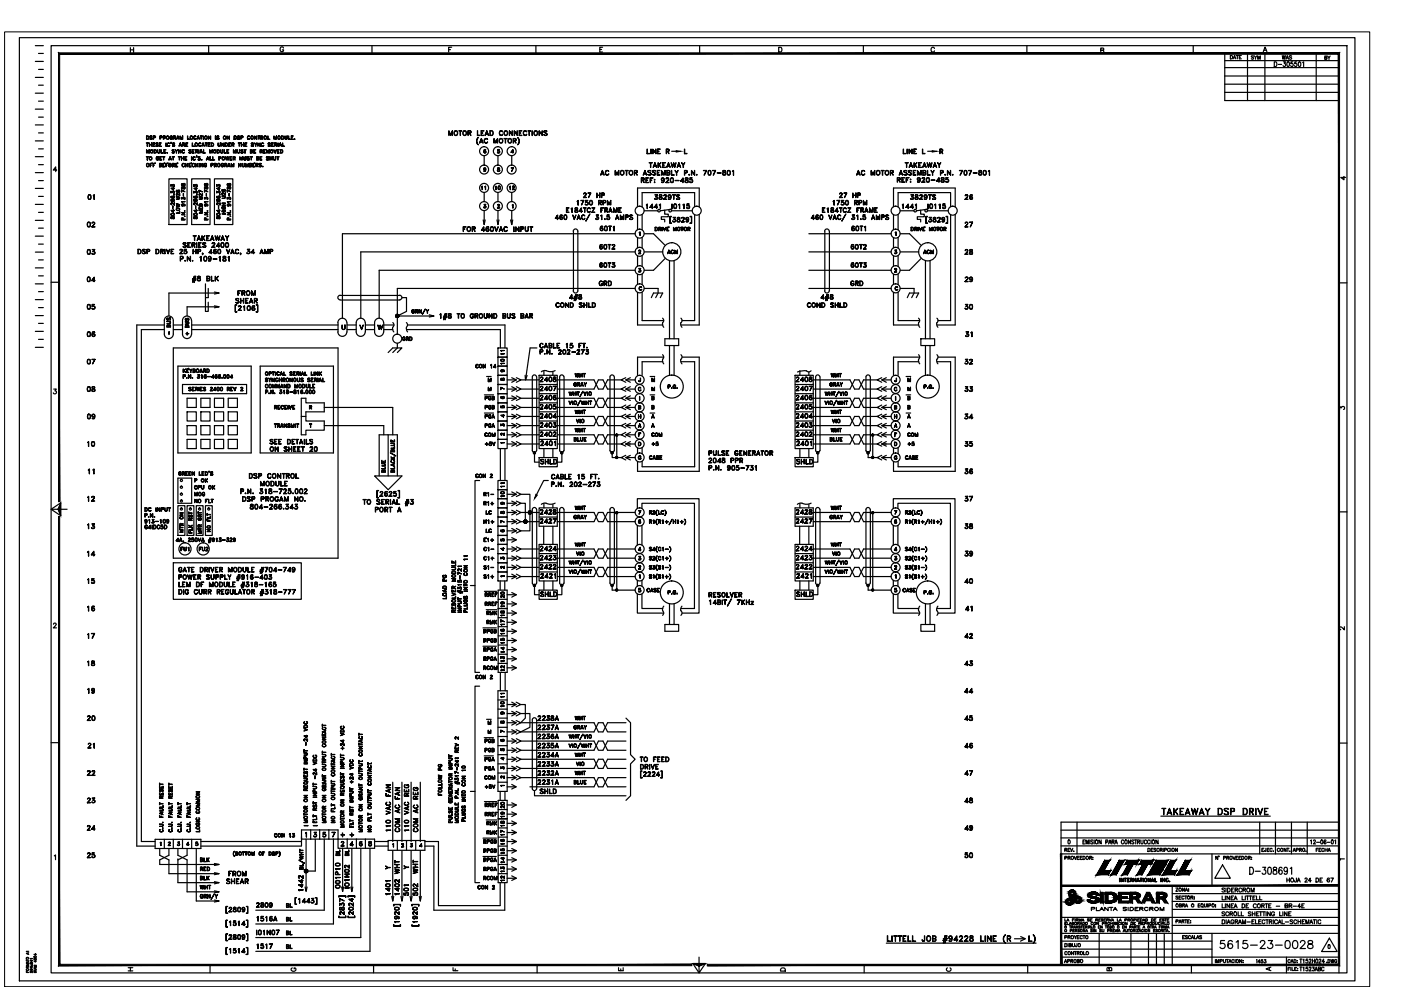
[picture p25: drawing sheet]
<svg xmlns="http://www.w3.org/2000/svg" width="297mm" height="210mm" viewBox="0 0 297 210" stroke-linecap="round" stroke-linejoin="round" font-family="sans-serif">
<g fill="none" stroke="#000" stroke-width=".25">
<path d="M4.1 8h283.2v200h-283.2zM7.5 19.8h1.7M7.5 16.4h1.7M7.5 13h1.7M7.5 9.7h1.7M8.2 18.1h1M8.2 14.7h1M8.2 11.3h1M10.8 9.7h274.8v196.6h-274.8zM27.6 10.1v1M27.6 10.6h.7M28.3 10.1v1"/>
<path d="M44.2 9.7v1.6M60.1 10.2a.37 .37 0 0 0-.4-.3 .37 .37 0 0 0-.3 .4v.3a.36 .36 0 0 0 .4 .4 .36 .36 0 0 0 .3-.4h-.2M78.9 9.7v1.6M95.1 10.5h.4M95.8 10h-.7v1M113.6 9.7v1.6M127.2 10.5h.4M127.8 10h-.6v1h.6M148.3 9.7v1.6M165.1 10h.3a.54 .54 0 0 1 .4 .5 .54 .54 0 0 1-.4 .5h-.3zM183 9.7v1.6M198.1 10.3a.37 .37 0 0 0-.4-.3 .37 .37 0 0 0-.3 .4v.3a.37 .37 0 0 0 .3 .3 .37 .37 0 0 0 .4-.2"/>
<path d="M217.7 9.7v1.6M233.4 10.7l.5-.1 .1-.3-.6-.1v1l.6-.1v-.4h-.2M253 9.7v1.6M259.7 19.6h24.2M259.7 17.9h24.2M259.7 16.1h24.2M259.7 14.3h24.2M259.7 12.9h24.2M260.9 11.8a.37 .37 0 0 1 .4 .3 .37 .37 0 0 1-.4 .4zM261.5 12.5l.2-.7 .3 .7M261.6 12.3h.3M262.1 11.8h.5"/>
<path d="M262.3 11.8v.7M262.8 12.1h.2M263.2 11.8h-.4v.7h.4M264.5 11.3v10M265.8 11.9h-.5l.5 .4-.1 .2-.4-.1M265.9 11.8l.3 .4v.4M266.5 11.8l-.3 .4M266.7 12.6v-.8l.2 .8 .3-.8v.8M267.8 11l.4-1 .4 1M268 10.7h.5M268.2 11.3v10M270.2 13.1a.51 .51 0 0 1 .5 .5 .51 .51 0 0 1-.5 .5z"/>
<path d="M271 13.7h.7M271.9 11.8l.1 .8 .2-.8 .2 .8 .1-.8M272.1 13.1h.4l-.2 .4a.3 .3 0 0 1 .3 .4 .3 .3 0 0 1-.6 0M272.7 12.6l.2-.8 .3 .8M272.8 12.3h.3M273 13.2l.1-.1a.58 .58 0 0 1 0 1l-.3-.4zM273.9 11.9l-.5-.1-.1 .2 .5 .2 .1 .2-.2 .2-.4-.2M274.1 13.1h-.4v.4a.3 .3 0 0 1 .4 .1 .3 .3 0 0 1 0 .4 .3 .3 0 0 1-.5-.1M274.9 13.1h-.4v.4a.3 .3 0 0 1 .4 .1 .3 .3 0 0 1 0 .4 .3 .3 0 0 1-.5-.1M275.4 13.2l.1-.1a.58 .58 0 0 1 0 1l-.2-.4zM276.2 13.3l.2-.2v1M279.1 11.3v10"/>
<path d="M280.9 12.2h.4v-.3h-.4v.7l.4-.1-.1-.3M281.5 11.9l.3 .3v.4M282 11.9l-.2 .3M283.9 11.3h-24.2v10h24.2M7.5 39.9h1.7M7.5 36.6h1.7M7.5 33.2h1.7M7.5 29.9h1.7M7.5 26.5h1.7M7.5 23.1h1.7M8.2 38.3h1M8.2 34.9h1"/>
<path d="M8.2 31.6h1M8.2 28.2h1M8.2 24.8h1M8.2 21.4h1M12 36.1h-.7l.5-.7v1M31 30.3h.5zM31 33.2l.5 .1zM31.1 28.8h.2a.38 .38 0 0 1 .3 .4 .38 .38 0 0 1-.3 .3h-.2zM31.1 31.7l.3 .7 .2-.7v.8v-.6l-.2 .6-.3-.6v.6zM31.1 28.9h.2a.36 .36 0 0 1 .2 .4 .36 .36 0 0 1-.4 .2zM31.2 30.3v.7v-.7M31.2 31h.1"/>
<path d="M31.2 33.3v.6v-.6M31.2 33.9h.1M31.7 30.3v.7zM31.7 30.7h.4h-.4M31.8 28.9h.5a.23 .23 0 0 0-.3-.1 .23 .23 0 0 0-.2 .3l.4 .1 .1 .2h-.5a.23 .23 0 0 0 .3 .1 .23 .23 0 0 0 .1-.2l-.4-.2zM31.8 34.7h.5h-.4v.7zM31.9 35h.2h-.2M32.1 30.3l.1 .7zM32.3 34.7h.1M32.4 30.3h.5h-.4v.7h.4h-.5zM32.5 30.7h.2h-.2M32.5 34.7h.4h-.4v.7z"/>
<path d="M32.5 35h.2h-.2M32.6 29.2h.3v-.3h-.3l-.1 .6v-.7l.5 .1-.1 .3h-.3M32.7 31.7h.2a.4 .4 0 0 1 .3 .4 .4 .4 0 0 1-.3 .4h-.2zM32.7 31.8h.4v.2v.4h-.4M32.9 34.7h.1M33.1 30.4l.1-.1 .3 .1h-.4l.4 .4v.2l-.4-.1a.23 .23 0 0 0 .2 .1 .23 .23 0 0 0 .2-.2zM33.2 33.3l.3-.1 .2 .2a.28 .28 0 0 0-.4-.1 .28 .28 0 0 0-.1 .4 .28 .28 0 0 0 .4 .1l-.1-.2h.2l-.2 .3a.38 .38 0 0 1-.4-.2 .38 .38 0 0 1 .1-.4zM33.4 31.7v.5l.2 .2h.2l.1-.7v.7h-.5zM33.8 30.3h.4h-.4v.7h.4h-.4zM33.8 30.7h.2h-.2M33.9 35h.3v-.3h-.3v.6h.3v-.3h-.3M33.9 33.2l.4 .1z"/>
<path d="M33.9 33.6h.2h-.2M33.9 33.2v.7h.4h-.4M34 29.2h.3v-.3h-.3l-.1 .6v-.7l.5 .1-.1 .3h-.3M34.1 35h.1v.3l-.4 .1v-.7h.4v.3h-.1M34.2 31.7v.7l.4 .1h-.4zM34.5 33.2l.4 .1zM34.5 34.7h.4h-.4v.6l.4 .1h-.4zM34.5 35h.3h-.3M34.7 29.2h.3l.1-.3h-.4l-.1 .6v-.7l.5 .1v.3h-.4M34.7 33.3v.6v-.6M34.8 31.7h.4l-.4 .1v.6l.4 .1h-.4zM34.8 32.1h.2h-.2"/>
<path d="M34.8 29.2l.3 .3-.3-.3M34.9 34.7h.1M35.2 30.3v.7zM35.2 34.7h.4h-.4v.7zM35.2 35h.2h-.2M35.4 32.4h.1M35.6 34.7h.1M35.6 30.3l.3 .2a.29 .29 0 0 0-.4 0 .29 .29 0 0 0 .1 .4 .29 .29 0 0 0 .4-.1 .3 .3 0 0 1-.4 .2 .3 .3 0 0 1-.2-.4zM35.8 33.9h.1M35.8 37.9h3.9v9.7h-3.9zM35.8 34.7h.1a.31 .31 0 0 1 .4 .3 .31 .31 0 0 1-.5 .2v-.3a.25 .25 0 0 1 .3-.2 .25 .25 0 0 1 .2 .2 .32 .32 0 0 1-.1 .4 .32 .32 0 0 1-.4 0 .32 .32 0 0 1 0-.5zM35.9 33.8h.4"/>
<path d="M35.9 33.7h.3M36.1 29l.1-.2 .4 .2a.31 .31 0 0 0-.4-.1 .31 .31 0 0 0-.1 .4 .31 .31 0 0 0 .4 .1v-.1l-.1-.1h.2a.28 .28 0 0 1-.3 .3 .28 .28 0 0 1-.3-.2zM36.1 33.2l.3 .7-.3-.6-.3 .6zM36.2 30.2h.1M36.3 30.4l-.1-.2v.2M36.3 30.3h.1M36.5 31.8h.5h-.5l.5 .4-.1 .2h-.4h.5zM36.5 33.2l.5 .1zM36.6 34.7v.7v-.7M36.6 35.4h.1M36.6 35h.4v-.3h-.4h.4v.3h-.4M36.6 39.3l.1-.2 .3 .2"/>
<path d="M36.6 30.3l.4 .1a.23 .23 0 0 0-.2-.1 .23 .23 0 0 0-.2 .3l.4 .1v.3h-.4l.4-.1v-.2l-.4-.1zM36.7 33.3v.6v-.6M36.7 39.1l-.1 .3-.3-.2v.3l-.1-.4 .4 .3M36.7 35l.3 .4-.2-.4M36.8 39.1l.2 .2-.2 .3a.23 .23 0 0 0 .1-.3 .23 .23 0 0 0-.3-.1l-.1 .2M36.8 29.2h.4v-.3h-.4v.6v-.7l.5 .1-.1 .3h-.4M37 39.5l-.1 .1M37 29.2l.3 .3-.3-.3M37.3 34.7h.4h-.4v.6l.4 .1h-.4zM37.3 35h.2h-.2M37.4 32.1l.3-.4-.3 .4v.4l-.3-.8 .3 .4M37.5 29.3h.4"/>
<path d="M37.5 29.4h.4M37.7 34.7h.1M37.7 28.8l.3 .7-.3-.6-.3 .6zM37.8 33.2l.5 .1zM37.9 31.7l.4 .7 .1-.7v.8l-.5-.7v.7zM37.9 32.5h.1M38 33.3v.6l.1-.6M38 30.8h.4M38.2 28.8l.3 .6 .2-.6v.7v-.5l-.2 .5-.3-.5v.5zM38.2 30.3l.3 .7-.3-.6-.3 .6zM38.5 33.9v-.7v.7M38.5 33.6h.4"/>
<path d="M38.5 39.7l.1 .3 .4-.4 .2 .1v.2a.27 .27 0 0 1-.3 .1 .27 .27 0 0 1-.2-.3zM38.5 39.7h.2a.29 .29 0 0 0 .2 .3 .29 .29 0 0 0 .3 0v-.3a.29 .29 0 0 0-.3-.1 .29 .29 0 0 0-.2 .3h-.2M38.5 39v.3h.3a.24 .24 0 0 1 .1-.3 .24 .24 0 0 1 .3 .1v.2l-.2 .1-.3-.4zM38.5 39h.2a.29 .29 0 0 0 .2 .3 .29 .29 0 0 0 .3 0v-.3a.29 .29 0 0 0-.3 0 .29 .29 0 0 0-.2 .3h-.2M38.6 39.7v.3M38.6 39v.3M38.7 31.8l.2-.1 .2 .2-.4-.1v.5l.1 .1 .3-.1a.26 .26 0 0 1-.3 .2 .26 .26 0 0 1-.2-.3zM38.7 34.7h.3l.1 .1-.1-.1a.29 .29 0 0 0-.4 .3 .29 .29 0 0 0 .4 .2h.1a.26 .26 0 0 1-.3 .2 .26 .26 0 0 1-.2-.3zM38.7 30.3l.5 .2-.1 .2h-.4l.4-.1v-.2l-.4-.1v.7zM38.9 30.7l.3 .3-.3-.3M38.9 33.2v.7zM39.1 39.6l.1 .1"/>
<path d="M39.1 38.9l.1 .1M39.2 33.2l.4 .1zM39.2 33.2v.7h.4h-.4M39.2 39.9l-.1 .1M39.2 39.2l-.1 .2M39.2 33.6h.3h-.3M39.4 34.7v.7zM39.4 30.3h.4h-.4v.7zM39.4 30.7h.2h-.2M39.4 31h.4h-.4M39.4 35h.4M39.8 28.8v.7h.4h-.4z"/>
<path d="M39.8 34.7v.7zM40 31.8h.6a.24 .24 0 0 0-.3-.1 .24 .24 0 0 0-.2 .3l.5 .4h-.6h.5zM40.1 34.7h.5h-.4v.6l.4 .1h-.5zM40.2 35h.1h-.1M40.6 34.7h.1M40.6 33.2v.7zM40.6 37.9h3.9v9.7h-3.9zM40.8 30.3v.7h.4h-.4zM40.8 31.7h.4l-.4 .1v.6l.4 .1h-.4zM40.8 32.1h.2h-.2M40.8 34.7h.3l.2 .1a.3 .3 0 0 0-.5 0 .3 .3 0 0 0 0 .4 .3 .3 0 0 0 .5 0 .33 .33 0 0 1-.5 .1 .33 .33 0 0 1 0-.6zM40.9 33.3l.3-.1 .2 .2-.2-.1a.3 .3 0 0 0-.3 .3 .3 .3 0 0 0 .4 .3l.1-.1a.26 .26 0 0 1-.3 .1 .26 .26 0 0 1-.2-.2z"/>
<path d="M41.2 28.9l.2-.1 .2 .2a.25 .25 0 0 0-.3-.1 .25 .25 0 0 0-.2 .2l.1 .4h.2l.2-.1a.26 .26 0 0 1-.3 .1 .26 .26 0 0 1-.2-.2zM41.4 39.4a.25 .25 0 0 1 .2-.3 .25 .25 0 0 1 .2 .2 .25 .25 0 0 1-.1 .3M41.4 39.3l.2-.2 .2 .2M41.5 32.1l.3-.1 .1-.1-.4-.1-.1 .7v-.8l.5 .1-.1 .3h-.3M41.5 34.7v.7zM41.5 35l.5-.3-.5 .4M41.5 39.1l-.1 .3-.3-.2v.3v-.4l.3 .3M41.7 32.1l.2 .4-.2-.4M41.7 35l.3 .4-.3-.4M41.7 39.1l.1 .2-.1 .3 .1-.1M41.7 33.1h.1M41.7 33.2h.1"/>
<path d="M41.7 33.1v.2M41.8 29.4h.4M41.9 29.3h.3M42 33.3h.5h-.5l.5 .4-.1 .2h-.4h.5zM42 28.8l.3 .7-.3-.6-.3 .6zM42.1 30.5l.2-.2 .3 .2a.29 .29 0 0 0-.4 0 .29 .29 0 0 0 0 .4 .29 .29 0 0 0 .4-.1 .3 .3 0 0 1-.4 .2 .3 .3 0 0 1-.1-.4zM42.1 31.7l.1 .8zM42.2 35.4v-.7v.7M42.5 28.8l.4 .1zM42.5 32.2h.3M42.5 32.3h.3M42.5 34.7l.5 .5v-.5v.7l-.4-.7-.1 .7z"/>
<path d="M42.6 28.9v.6l.1-.6M42.6 31.7l.3 .8-.3-.7-.2 .7zM42.7 33.9h.1zM42.8 33.9h.1M42.8 30.8h.5M43.1 30.3l.2 .7-.2-.6-.3 .6zM43.1 28.8v.7zM43.1 31.7l.1 .7 .4 .1h-.5zM43.4 34.7h.3l.1 .1a.24 .24 0 0 0-.3-.1 .24 .24 0 0 0-.2 .2v.2a.23 .23 0 0 0 .2 .2 .23 .23 0 0 0 .3-.2l-.2-.1h.2v.2a.26 .26 0 0 1-.3 .2 .26 .26 0 0 1-.2-.3zM43.4 39.7v.2h.2a.3 .3 0 0 1 .1-.3 .3 .3 0 0 1 .3 .1v.3a.33 .33 0 0 1-.3 0 .33 .33 0 0 1-.2-.3h-.1M43.4 39h.2a.3 .3 0 0 0 .1 .3 .3 .3 0 0 0 .3 0v-.3a.33 .33 0 0 0-.3 0 .33 .33 0 0 0-.2 .3h-.1M43.4 39v.3"/>
<path d="M43.4 39.6v.4l.4-.4 .2 .1v.3h-.2zM43.4 38.9v.5l.4-.5 .2 .2v.2l-.2 .1zM43.5 30.3h.4zM43.7 30.3v.7v-.7M43.8 33.9h.1M43.8 33.8h.4M43.9 33.7h.3M43.9 39.6l.1 .1M43.9 38.9l.1 .1M44 33.2l.3 .7-.3-.6-.2 .6zM44 39.9l-.1 .1M44 39.2l-.1 .2"/>
<path d="M44.2 28.8l.4 .6 .1-.6v.7l-.5-.6v.6zM44.2 30.3h.3h-.3v.7zM44.2 30.7h.2h-.2M44.2 31h.3h-.3M44.5 31.7l.2 .7 .3-.7v.8v-.6l-.3 .6-.2-.6v.6zM44.5 33.2v.7h.4h-.4zM44.8 30.3h.2a.38 .38 0 0 1 .3 .4 .38 .38 0 0 1-.3 .3h-.2zM44.8 35h.3v-.3h-.3l-.1 .7v-.7h.5l-.1 .3h-.3M44.8 30.3h.2a.36 .36 0 0 1 .3 .5 .36 .36 0 0 1-.5 .2zM45.1 33.2v.7h.4h-.4zM45.5 37.9h3.9v9.7h-3.9zM45.5 34.7v.7v-.7"/>
<path d="M45.5 35.4h.1M45.5 35h.3v-.3h-.3h.3v.3h-.3M45.7 29.5v-.7v.7M45.7 35l.2 .4zM45.9 28.9l.2-.1 .3 .1h-.4l.4 .4v.2l-.5-.1a.23 .23 0 0 0 .3 .1 .23 .23 0 0 0 .2-.2zM46.1 31.7a.38 .38 0 0 1 .4 .4 .38 .38 0 0 1-.4 .4zM46.1 31.8h.3l.1 .2-.1 .4h-.3M46.2 30.3l.1 .5 .1 .2 .3-.2v-.5l-.1 .7-.3-.1zM46.2 39.3l.2-.2 .2 .2M46.4 39.1l-.2 .3-.2-.2-.1 .3v-.4l.3 .3v-.2a.25 .25 0 0 1 .4 0 .25 .25 0 0 1-.1 .4l.1-.4-.1-.1M46.4 33.2v.7v-.6M46.4 33.9h.1"/>
<path d="M46.4 33.2l.5 .1-.1 .3h-.4M46.4 33.3h.4v.2l-.4 .1M46.6 39.5v.1M46.8 31.7v.7h.2h.2v-.7v.7h-.4zM47 30.3l.5 .6v-.6v.7l-.5-.6v.6zM47 34.7h.3l.1 .1a.24 .24 0 0 0-.3-.1 .24 .24 0 0 0-.2 .2v.2a.23 .23 0 0 0 .2 .2 .23 .23 0 0 0 .3-.2l-.2-.1h.2v.2a.26 .26 0 0 1-.3 .2 .26 .26 0 0 1-.2-.3zM47.5 31.7l.1 .7 .4 .1h-.5zM47.7 35h.3v-.3h-.3l-.1 .7v-.7h.4v.3h-.3M47.8 30.3h.2a.38 .38 0 0 1 .3 .4 .38 .38 0 0 1-.3 .3h-.2zM47.8 30.3h.2a.36 .36 0 0 1 .2 .5 .36 .36 0 0 1-.4 .2zM47.8 33.2l.2 .7 .2-.7 .1 .7 .3-.7-.3 .7-.1-.6-.2 .6zM47.8 35l.3 .4-.2-.4"/>
<path d="M48.1 28.8l.5 .6v-.6v.7l-.4-.6-.1 .6zM48.1 31.8l.4-.1h-.4v.8M48.1 32.1h.2h-.2M48.1 32.4l.4 .1zM48.2 39.7l.1 .3 .4-.4 .2 .1v.2a.27 .27 0 0 1-.3 .1 .27 .27 0 0 1-.2-.3zM48.2 39v.3h.3a.24 .24 0 0 1 .1-.3 .24 .24 0 0 1 .3 .1v.2l-.2 .1-.3-.4zM48.2 39h.2a.29 .29 0 0 0 .2 .3 .29 .29 0 0 0 .3 0v-.3a.29 .29 0 0 0-.3 0 .29 .29 0 0 0-.2 .3h-.2M48.3 39.7l-.1 .2h.2a.29 .29 0 0 1 .2-.3 .29 .29 0 0 1 .3 .1v.3a.29 .29 0 0 1-.3 0 .29 .29 0 0 1-.2-.3h-.2M48.3 39v.3M48.3 35.2h.4M48.5 30.3h.4h-.4v.7zM48.5 30.7h.2h-.2"/>
<path d="M48.5 31h.4h-.4M48.5 34.7l.3 .7-.3-.7-.2 .7zM48.8 33.2h.4l-.4 .1v.6h.4h-.4zM48.8 33.6h.2h-.2M48.8 39.6l.1 .1M48.8 38.9l.1 .1M48.9 39.9l-.1 .1M48.9 39.2l-.1 .2M49 34.7l.3 .5 .3-.5v.7l-.1-.6-.2 .6-.2-.6-.1 .6zM49.1 30.3l.5 .2-.1 .2h-.3l.4-.1-.1-.2-.3-.1v.7zM49.4 30.7l.2 .3-.2-.3M49.5 31.7l.3 .7 .2-.7v.8v-.6l-.2 .6-.3-.6v.6z"/>
<path d="M49.5 33.6l.3-.1v-.2h-.3l-.1 .6v-.7l.4 .1v.3h-.3M49.7 28.8a.37 .37 0 0 1 .4 .4 .37 .37 0 0 1-.4 .3 .36 .36 0 0 0 .4-.2 .36 .36 0 0 0-.2-.4h-.2v.6zM49.7 33.6l.2 .3zM50.3 31.7l.1 .5 .1 .2h.3v-.7v.7h-.4zM50.4 28.9h.4l-.4 .1 .4 .3v.1h-.5a.23 .23 0 0 0 .3 .1 .23 .23 0 0 0 .2-.2l-.4-.2zM50.5 30.3h.5zM50.6 34.7l.4 .5 .1-.5v.7l-.5-.7v.7zM50.6 35.4h.1M50.7 30.3v.7l.1-.7M50.8 33.2l.3 .7 .3-.7v.7v-.5l-.3 .5-.2-.5-.1 .5zM51.1 31.8h.5a.24 .24 0 0 0-.3-.1 .24 .24 0 0 0-.2 .3l.5 .4h-.5h.4zM51.1 29.2h.3l.1-.3h-.4v.6v-.7l.4 .1v.3h-.4"/>
<path d="M51.2 31v-.7v.7M51.2 30.7h.4h-.4M51.4 34.7v.5l.2 .1h.1l.1-.6-.1 .6-.3-.1zM51.6 30.3v.7zM51.7 33.2v.7h.4l.1-.7v.5l-.3 .2h-.2zM51.7 31.7l.5 .1zM51.9 30.3h.4h-.4v.7zM51.9 30.7h.3h-.3M51.9 31h.4h-.4M51.9 31.8v.7v-.7M51.9 32.5h.1M52.1 34.7l.3 .5 .3-.5v.7l-.1-.6-.2 .6-.3-.6v.6z"/>
<path d="M52.1 35.4h.1M52.4 33.3h.5h-.4l.4 .4-.1 .2h-.4h.5zM52.5 28.9l.3-.1 .2 .2a.25 .25 0 0 0-.3-.1 .25 .25 0 0 0-.2 .2l.1 .4h.2l.2-.1a.26 .26 0 0 1-.3 .1 .26 .26 0 0 1-.2-.2zM53 35h.3v-.3h-.3v.6h.3v-.3h-.3M53.1 33.2l.4 .1zM53.1 31.8l.4 .1v.1l-.4 .1M53.1 32.1l.4 .1v.2h-.4M53.2 35l.1 .3-.4 .1v-.7h.4l-.1 .3M53.3 30.4l.2-.1 .3 .1a.23 .23 0 0 0-.3-.1 .23 .23 0 0 0-.2 .3l.5 .3h-.5a.23 .23 0 0 0 .2 .1 .23 .23 0 0 0 .2-.2zM53.3 33.3v.6v-.6M53.4 32.1l.2-.2-.5-.2v.8M53.4 32.1l.2 .2-.5 .2"/>
<path d="M53.6 35.3v-.6v.7M53.6 34.7h.4h-.4M53.6 35h.2h-.2M53.6 35.3l.4 .1zM53.8 31.7h.4l-.4 .1v.6l.4 .1h-.4zM53.8 32.1h.2h-.2M54 28.8l.4 .6v-.6v.7l-.4-.6v.6zM54 34.7h.1M54.2 30.7l.2-.4-.2 .7-.3-.7 .3 .4M54.3 35h.4v-.3h-.4v.7v-.7h.4v.3h-.4M54.5 33.6l.3-.1v-.2h-.3v.6h.3v-.3h-.3M54.5 35l.2 .4-.2-.4"/>
<path d="M54.7 28.8l.4 .1zM54.7 30.3l.4 .6 .1-.6v.7l-.5-.6v.6zM54.7 33.6l.2 .1v.2h-.5v-.7l.5 .1-.2 .3M54.9 28.9v.6v-.6M55 34.7h.4a.23 .23 0 0 0-.2-.1 .23 .23 0 0 0-.2 .3l.4 .2-.1 .2h-.3l.4-.1-.1-.2-.3-.1zM55.2 33.2l.3 .1zM55.2 33.6h.2h-.2M55.2 33.2v.7h.3h-.3M55.2 32.1l.3-.1 .1-.1-.4-.1v.7v-.8l.4 .2-.1 .2h-.3M55.3 28.8v.7v-.6M55.3 29.5h.1M55.3 28.8l.5 .1-.1 .3h-.4"/>
<path d="M55.3 28.9h.4v.3h-.4M55.4 32.1l.2 .4zM55.4 30.5l.2-.2 .3 .2a.28 .28 0 0 0-.3-.2 .28 .28 0 0 0-.2 .3l.2 .4 .3-.2a.3 .3 0 0 1-.4 .2 .3 .3 0 0 1-.1-.4zM55.5 29.2l.3 .3zM55.7 35.2h.1M55.7 35.3h.1M55.9 31.7h.4l-.4 .1v.6l.4 .1h-.4zM55.9 32.1h.2h-.2M56.5 33.3h.5h-.5l.5 .6h-.5a.24 .24 0 0 0 .2 0 .24 .24 0 0 0 .2-.2zM56.5 31.7l.3 .7 .3-.7v.8v-.6l-.3 .6-.2-.6-.1 .6zM56.8 28.8v.7h.4h-.4zM56.9 30.3l.4 .1a.23 .23 0 0 0-.2-.1 .23 .23 0 0 0-.2 .3l.3 .1v.3h-.3l.4-.1-.1-.2-.3-.1z"/>
<path d="M57.2 33.9v-.7v.7M57.2 33.6h.5M57.6 30.3h.4h-.4v.7h.4h-.4zM57.6 30.7h.2h-.2M57.7 33.2v.7zM58 33.2v.7h.4l.1-.7v.5l-.2 .2h-.3zM58 31.7l.3 .7 .3-.7-.3 .8zM58.1 28.8l.3 .6 .2-.6v.7v-.5l-.2 .5-.3-.5v.5zM58.2 30.3l.5 .2-.1 .2h-.3l.3-.1v-.2l-.3-.1v.7zM58.4 30.7l.3 .3-.2-.3M58.7 33.2l.4 .1zM58.8 31.7h.4l-.4 .1v.6l.4 .1h-.4z"/>
<path d="M58.8 32.1h.3h-.3M58.9 33.3v.6v-.6M58.9 30.3l.1 .7zM59.2 30.8h.4M59.4 30.3l.3 .7-.3-.6-.3 .6zM59.5 31.7h.2a.4 .4 0 0 1 .3 .4 .4 .4 0 0 1-.3 .4h-.2zM59.5 31.8h.4v.6h-.4zM59.7 28.8a.37 .37 0 0 1 .5 .4 .37 .37 0 0 1-.5 .3zM59.7 28.9a.34 .34 0 0 1 .4 .3 .34 .34 0 0 1-.4 .3zM59.9 30.3v.7h.4h-.4zM60.4 28.8l.1 .7h.1l.2-.1 .1-.6-.1 .7h-.3zM61.2 28.8v.7h.4h-.4z"/>
<path d="M61.8 28.8h.4l-.4 .1v.6h.4h-.4zM61.8 29.2h.2h-.2M62.4 29.5h.1zM62.4 29.5h.1M95.2 27.7l.3 .9 .4-.9v1v-.7l-.4 .7-.3-.7v.7zM96.4 27.8l.2-.1a.49 .49 0 0 1 .4 .6 .49 .49 0 0 1-.6 .4l-.1-.4zM97.3 27.7l.6 .1zM97.6 27.8v.9v-.9M98.2 27.8l.2-.1a.49 .49 0 0 1 .5 .5 .49 .49 0 0 1-.6 .5l-.2-.4zM99.2 27.7l.6 .1 .1 .1-.1 .3h-.5l.5-.1v-.3h-.5v.9zM99.5 28.2l.4 .5zM101.2 27.7l.1 1h.5h-.6z"/>
<path d="M101.3 29.2h.1a1.02 1.02 0 0 0 0 1.5 .97 .97 0 0 1-.1-1.5zM101.8 30.1h.5M102 27.7h.6l-.5 .1v.9h.5h-.6zM102.1 28.2h.3zM102.1 39.6l.1-.2v.8v-.7zM102.1 29.4l.3 .9-.3-.8-.5 .8zM102.6 35.9l.1 .1 .3-.1M102.6 35.8l.1-.2 .3 .2M102.6 36.3h.3M102.6 32.3l.2 .1 .2-.1M102.6 32.2l.2-.2 .2 .2M102.7 33v2"/>
<path d="M102.7 35.6l-.1 .2 .1 .2M102.7 31.8h.3M102.7 31.7l-.1 .5 .1 .2M102.7 32l-.1 .2M102.8 39.6l.2-.2v.8l-.1-.7zM102.8 29.5l.4-.1 .2 .2a.4 .4 0 0 0-.6 0 .4 .4 0 0 0 0 .5 .4 .4 0 0 0 .6 0 .44 .44 0 0 1-.7 .1 .44 .44 0 0 1 .1-.7zM102.8 35.6l.2 .2-.1 .5M102.9 32l.1 .2-.1 .2M102.9 31.7h.1a.34 .34 0 0 0-.4 .4 .34 .34 0 0 0 .3 .3 .22 .22 0 0 0 .1-.3 .22 .22 0 0 0-.4 0M102.9 28.5h.6M103 35.9a.22 .22 0 0 1-.4 0 .22 .22 0 0 1 .2-.3 .38 .38 0 0 1 .2 .4 .38 .38 0 0 1-.4 .3h.1M103 35.8l-.2 .2"/>
<path d="M103 28.4h.5M103.2 27.7l.4 1-.4-.9-.4 .9zM103.9 27.7h.3a.54 .54 0 0 1 .4 .5 .54 .54 0 0 1-.4 .5h-.3zM103.9 27.8a.52 .52 0 0 1 .6 .2 .52 .52 0 0 1-.1 .6l-.5 .1zM104.7 29.4l.4 .8 .4-.8v.9v-.7l-.4 .7-.3-.7-.1 .7zM105 39.6l.2-.2v.8l-.1-.7zM105.5 36.2l.1 .1M105.5 35.6v.3l.4 .2v.2h-.4a.29 .29 0 0 1 .1-.4 .29 .29 0 0 1 .3-.1v-.2zM105.5 35.6v.2a.28 .28 0 0 1 .4 .2 .28 .28 0 0 1-.2 .4 .24 .24 0 0 1-.3-.3 .24 .24 0 0 1 .3-.2l.1-.3M105.5 35.7h.4M105.6 33v2M105.7 39.5h.3"/>
<path d="M105.7 39.5l-.1 .3 .1 .4M105.7 32l.2 .2-.2 .2M105.9 32.1l-.4-.1v-.3h.4h-.4v.3a.27 .27 0 0 1 .4 .1 .27 .27 0 0 1-.1 .3 .27 .27 0 0 1-.3-.1M105.9 32.3l-.2 .1-.2-.1 .1 .1M105.9 36.2l-.1 .1M106 27.8l.3-.1 .3 .3a.35 .35 0 0 0-.4-.2 .35 .35 0 0 0-.3 .3v.2a.35 .35 0 0 0 .3 .4 .35 .35 0 0 0 .4-.2 .37 .37 0 0 1-.4 .2 .37 .37 0 0 1-.3-.4zM106 39.5v.7M106.8 29.4h.7zM107 27.8h.1a.48 .48 0 0 1 .6 .4 .48 .48 0 0 1-.6 .5l-.3-.4zM107.1 27.8a.43 .43 0 0 1 .5 .4 .43 .43 0 0 1-.5 .4l-.2-.3zM107.1 29.4v.9l.1-.9M108 27.7l.6 .9v-.9v1l-.6-.9v.9z"/>
<path d="M108 39.6l.2-.2v.8v-.7zM108.4 32.2l.5 .1h-.5l.4-.6v.8l-.1-.7-.3 .5M108.5 33v2M108.7 39.5l.2-.1 .2 .2-.4 .6h.4h-.5l.5-.5-.2-.2-.2 .2zM108.8 35.6l-.3 .8 .3-.8h-.4h.4M108.9 29.8h.4v-.4h-.4l-.1 .9v-.9h.6l-.1 .4-.4 .1M109 27.7l.6 .9 .1-.9v1l-.6-.9-.1 .9zM109.1 29.9l.3 .4-.3-.4M109.7 29.2a.95 .95 0 0 1 0 1.5 1.02 1.02 0 0 0 0-1.5zM110.1 27.7h.6l-.5 .1v.9h.5h-.6zM110.2 28.2h.2zM111 27.8l.4-.1 .3 .3a.35 .35 0 0 0-.4-.2 .35 .35 0 0 0-.3 .3v.2a.35 .35 0 0 0 .3 .4 .35 .35 0 0 0 .4-.2 .37 .37 0 0 1-.4 .2 .37 .37 0 0 1-.3-.4z"/>
<path d="M111.9 27.7l.6 .1zM112.2 27.8v.9v-.9M112.8 27.7l.1 1zM113.3 27.8l.2-.1a.49 .49 0 0 1 .5 .5 .49 .49 0 0 1-.6 .5l-.2-.4zM114.3 27.7l.6 .9 .1-.9v1l-.7-.9v.9zM115.3 27.8l.3-.1 .4 .1a.33 .33 0 0 0-.4-.1 .33 .33 0 0 0-.2 .4l.4 .1 .2 .4-.3 .1-.4-.1a.32 .32 0 0 0 .4 .1 .32 .32 0 0 0 .2-.4l-.5-.2zM127.4 36.9h.6M127.5 36.9h.5M127.7 36.1l.4 1.1-.4-.9-.4 .9zM128.5 36.2l.3-.1 .3 .3a.37 .37 0 0 0-.4-.2 .37 .37 0 0 0-.3 .3v.3a.37 .37 0 0 0 .3 .3 .37 .37 0 0 0 .4-.2 .37 .37 0 0 1-.4 .3 .37 .37 0 0 1-.3-.4zM130.4 36.1l.4 .9 .4-.9v1.1l-.1-.8-.3 .8-.3-.8-.1 .8zM131.7 36.2l.1-.1a.48 .48 0 0 1 .5 .6 .48 .48 0 0 1-.6 .4l-.2-.3z"/>
<path d="M132.5 36.1l.6 .1zM132.8 36.2v1l.1-1M133.5 36.3l.2-.2a.47 .47 0 0 1 .5 .6 .47 .47 0 0 1-.6 .4l-.2-.3zM134.5 36.1l.6 .2-.1 .3h-.5l.6-.1-.1-.3h-.5v1zM134.8 36.6l.3 .6-.3-.6M136 38.2l.5-.1v-.3l-.5-.1v1v-1l.6 .1-.1 .4-.5 .1M136.3 38.3l.3 .4-.3-.4M136.5 36.9h.5M136.7 36.1l.4 1.1-.4-.9-.3 .9zM137 37.7h.5h-.6v1h.6h-.5M137 38.2h.3l-.3 .1M137.2 31.6v.9l.6 .1h-.6z"/>
<path d="M137.5 36.2l.5 .1a.33 .33 0 0 0-.3-.1 .33 .33 0 0 0-.2 .3l.4 .1 .1 .4-.2 .2-.4-.2a.31 .31 0 0 0 .4 .1 .31 .31 0 0 0 .1-.4l-.5-.2zM137.6 34.5h.7zM137.8 37.7h.6h-.5v1zM137.9 34.5v1l.1-1M137.9 38.2h.3l-.3 .1M138 31.6v1zM138.3 36.3l.3-.2 .4 .2h-.6v.2l.6 .3v.2l-.2 .2-.5-.2h.7l-.1-.3-.5-.2zM138.4 31.6l.6 .9 .1-.9v1l-.6-.9-.1 .9zM138.6 35.2h.5M138.7 38.1h.2zM138.7 38.6l.2 .1zM138.8 38.1h.1"/>
<path d="M138.8 38.6h.1M138.9 34.5l.3 1-.3-.8-.4 .8zM139.4 36.1h.5l-.5 .1v.9l.5 .1h-.5zM139.4 31.6h.6l-.5 .1v.8l.5 .1h-.6zM139.4 36.6h.3zM139.5 32.1h.2h-.2M139.5 34.5l.1 1zM139.6 35.1l.6-.6-.6 .6M139.7 34.9l.5 .6zM140.3 36.1l.3 .9 .4-.9v1.1v-.8l-.4 .8-.3-.8v.8zM140.3 38.1l.2 .2 .3-.2M140.3 38l.2-.3 .3 .3"/>
<path d="M140.3 38.6h.4M140.5 37.7l-.2 .3 .2 .3M140.5 34.5h.6h-.6v1h.6h-.6zM140.5 35h.3h-.3M140.6 37.7a.6 .6 0 0 1 0 1M140.8 38.2a.32 .32 0 0 1-.5 .1 .32 .32 0 0 1 0-.5 .32 .32 0 0 1 .5 .1v.6l-.3 .2-.2-.1v.1M140.8 38l-.2 .3M141.2 38.7h.7h-.7l.5-.7-.1-.3-.3 .1-.1 .2 .1-.2 .3-.1 .2 .3-.6 .7M141.3 32.1l.5-.1v-.3h-.5v.9v-1l.5 .1v.4h-.5M141.4 36.1l.6 .2v.3h-.2l.2 .1v.2l-.2 .3h-.4zM141.4 36.2l.6 .1-.1 .3h-.5l.5 .1v.3l-.5 .1M141.4 35.2h.6"/>
<path d="M141.5 35.2h.4M141.6 32.1l.3 .5-.3-.5M141.7 34.5l.4 1-.4-.8-.3 .8zM142.3 34.5l.3 .9 .2-.9 .2 .9 .3-.9-.3 1-.2-.8-.2 .8zM142.3 37.7a.5 .5 0 0 1 .6 .4 .5 .5 0 0 1-.4 .6l-.3-.2zM142.3 38.6h.4M142.3 37.8h.4M142.3 37.7l-.1 .4 .1 .6M142.4 36.1v1l.6 .1h-.6zM142.4 32.1h1M142.6 37.7l.1 .4-.1 .6M143.1 38.3h.8z"/>
<path d="M143.4 36.6l.4-.5-.3 .5v.6l-.1-.6-.3-.5 .4 .5M143.6 35.2h.6M143.7 35.2h.5M143.9 34.5l.4 1-.4-.8-.3 .8zM144.3 38.4l.7 .1h-.7l.5-.8v1v-.8l-.5 .6M144.8 35l.4-.5-.3 .5v.5l-.1-.5-.3-.5 .4 .5M145.1 31.6l.1 .9 .5 .1h-.6zM145.1 36.1h.4l.2 .2-.1 .3h-.4l.5-.1-.1-.3h-.4v1zM145.3 38.6l.2 .1M145.3 37.7v.3a.5 .5 0 0 1 .5 .6h-.5a.45 .45 0 0 1 .5-.6v-.3zM145.3 37.8h.5M145.4 37.7l-.1 .3a.54 .54 0 0 1 .5 .7h-.1a.33 .33 0 0 1-.5-.3 .33 .33 0 0 1 .5-.3l.1-.1v-.3"/>
<path d="M145.9 38.6l-.2 .1M146.1 37l.1 .2zM146.1 37h.1M146.3 38.6l.1 .1M146.6 36.1l.6 .9 .1-.9v1.1l-.7-.9v.9zM146.6 38.1l.2 .2-.2 .4M146.8 38.3l-.2-.2h-.3v-.4h.5h-.5v.4a.36 .36 0 0 1 .5 0 .36 .36 0 0 1-.1 .6 .36 .36 0 0 1-.5-.2l.4 .2 .2-.2M147.7 37v.2zM147.7 37h.1M148.3 39.9v4M148.3 39.9h-13.1v3.9M149.8 36.1l-.5 1.1 .5-1.1h-.7l.7 .1"/>
<path d="M150.2 36.2l.2-.1a.53 .53 0 0 1 .4 .5 .53 .53 0 0 1-.4 .6l-.3-.5zM150.2 37h.4M150.2 36.2h.4M150.3 36.2l-.1 .4 .1 .5M150.6 36.2l.1 .4-.1 .5M151.7 36.1l-.5 1.1 .5-1.1h-.7l.7 .1M152.1 36.6l.8 .1zM153.2 37l.2 .1M153.3 36.2a.44 .44 0 0 0 .5 .5v.3h-.5a.45 .45 0 0 1 .5-.5v-.3zM153.3 36.2h.5M153.4 36.2v.3a.38 .38 0 0 1 .4 .1 .38 .38 0 0 1 0 .5l-.3 .1a.33 .33 0 0 1-.3-.5 .33 .33 0 0 1 .4-.2l.2-.3M153.8 37l-.1 .1"/>
<path d="M154.3 36.2a.46 .46 0 0 1 .6 .4 .46 .46 0 0 1-.6 .5l-.1-.4zM154.3 36.2h.2a.43 .43 0 0 1 .3 .5 .43 .43 0 0 1-.5 .3M154.3 36.2l-.1 .4 .1 .5M155.3 36.3l.2-.2v1.1v-1zM181.7 36.9h.6M181.8 36.9h.4M182 36.1l.4 1.1-.4-.9-.4 .9zM182.7 36.3l.4-.2 .2 .3a.37 .37 0 0 0-.4-.2 .37 .37 0 0 0-.2 .3v.3a.37 .37 0 0 0 .3 .3 .37 .37 0 0 0 .3-.2 .37 .37 0 0 1-.4 .3 .37 .37 0 0 1-.3-.4zM184.7 36.1l.4 .9 .4-.9v1.1l-.1-.8-.3 .8-.4-.8v.8zM185.9 36.3l.2-.2a.48 .48 0 0 1 .5 .6 .48 .48 0 0 1-.6 .4l-.2-.3zM186.8 36.1l.6 .1zM187.1 36.2v1l.1-1"/>
<path d="M187.7 36.3l.3-.2a.47 .47 0 0 1 .5 .6 .47 .47 0 0 1-.6 .4l-.2-.3zM188.8 36.1l.6 .2-.1 .3h-.5l.6-.1-.1-.3h-.5v1zM189.1 36.6l.3 .6-.3-.6M190.3 38.1h.5v-.4h-.5l-.1 .9v-.9h.6v.4l-.5 .1M190.5 38.2l.4 .4-.3-.4M190.8 36.9h.5M191 36.1l.4 1.1-.4-.9-.4 .9zM191.2 37.7h.6zM191.2 37.7v.9h.6h-.5M191.3 38.1h.3l-.3 .1M191.5 31.6l.1 .9 .5 .1h-.6zM191.6 36.3l.3-.2 .4 .2a.33 .33 0 0 0-.4-.1 .33 .33 0 0 0-.2 .3l.5 .1 .1 .4-.2 .2-.5-.2a.31 .31 0 0 0 .4 .1 .31 .31 0 0 0 .2-.4l-.5-.2z"/>
<path d="M191.9 34.5h.6zM192.1 37.7h.6h-.5v.9zM192.2 34.5v1v-1M192.2 38.1h.2l-.2 .1M192.3 31.6l.1 1zM192.6 36.3l.2-.2 .5 .2h-.6v.2l.6 .3v.2l-.3 .2-.4-.2h.7l-.2-.3-.4-.2zM192.7 31.6l.6 .9 .1-.9v1l-.6-.9-.1 .9zM192.8 35.2h.6M192.9 35.2h.4M193 38l.1 .1zM193 38.6h.1zM193 38h.1"/>
<path d="M193 38.6h.1M193.1 34.5l.4 1-.4-.8-.4 .8zM193.6 36.1h.6l-.5 .1v.9l.5 .1h-.6zM193.7 36.6h.3zM193.8 31.7l.5-.1h-.5v1h.5l-.5-.1M193.8 32.1h.3h-.3M193.8 34.5v1zM193.8 35.1l.6-.6-.6 .6M194 34.9l.4 .6zM194.5 36.1l.4 .9 .4-.9v1.1l-.1-.8-.3 .8-.3-.8-.1 .8zM194.5 38l.3 .2 .3-.2M194.5 37.9l.3-.2 .3 .2"/>
<path d="M194.6 38.6h.3M194.7 37.7l-.2 .2 .2 .3M194.8 34.5h.6zM194.8 34.5v1h.6h-.6M194.8 35h.3h-.3M194.9 37.7a.57 .57 0 0 1 0 .9M195.1 38.1a.32 .32 0 0 1-.5 .1 .32 .32 0 0 1 0-.5h.2a.48 .48 0 0 1 .3 .5 .48 .48 0 0 1-.5 .4M195.1 38l-.2 .2M195.5 38.6h.6h-.6l.5-.7-.1-.2-.4 .1 .4-.1 .1 .1v.2l-.5 .6M195.6 31.6v.9l.5 .1h-.5zM195.7 36.1l.6 .2v.3h-.3l.3 .1v.2l-.3 .3h-.3zM195.7 36.2h.5v.4h-.5l.5 .1v.3l-.5 .1z"/>
<path d="M195.7 35.2h.6M195.7 35.2h.5M196 34.5l.4 1-.4-.8-.4 .8zM196.4 37.8l.3-.1a.47 .47 0 0 1 .4 .5 .47 .47 0 0 1-.5 .4zM196.6 34.5l.3 .9 .2-.9 .2 .9 .3-.9-.3 1-.2-.8-.2 .8zM196.6 38.6h.3M196.6 37.7h.3M196.6 37.7l-.2 .4 .2 .5M196.6 36.1l.1 1 .5 .1h-.6zM196.7 32.1h1M196.9 37.7l.1 .4-.1 .5M197.4 38.2h.8z"/>
<path d="M197.7 36.6l.4-.5-.4 .5v.6v-.6l-.3-.5 .3 .5M197.9 35.2h.6M198 35.2h.5M198.2 34.5l.4 1-.4-.8-.4 .8zM198.6 38.4h.7h-.8l.6-.7v.9v-.8l-.5 .6M199.1 35l.4-.5-.3 .5v.5l-.1-.5-.3-.5 .4 .5M199.3 32.1l.5-.1v-.3h-.5v.9v-1l.6 .2-.1 .3h-.5M199.4 36.1h.4l.2 .2-.1 .3h-.5l.5-.1v-.3h-.5v1zM199.6 32.1l.3 .5-.3-.5M199.6 38.5l.1 .1M199.6 37.7a.4 .4 0 0 0 .5 .5v.4h-.5a.42 .42 0 0 1 .1-.5 .42 .42 0 0 1 .4-.1v-.3zM199.6 37.7h.5"/>
<path d="M199.6 37.7v.3a.39 .39 0 0 1 .5 .1 .39 .39 0 0 1 0 .5h-.3a.31 .31 0 0 1-.3-.4 .31 .31 0 0 1 .4-.2l.2-.3M200.2 38.5l-.2 .1M200.4 37v.2zM200.4 37h.1M200.5 38.5l.2 .1M200.9 36.1l.6 .9v-.9v1.1l-.6-.9v.9zM200.9 38l.2 .3-.2 .3M201.1 38.2l-.2-.2-.4 .1 .1-.4h.4h-.4v.3a.36 .36 0 0 1 .5 .1 .36 .36 0 0 1-.1 .5 .36 .36 0 0 1-.5-.1l.4 .1 .2-.2M202 37v.2zM202 37h.1M202.5 39.9h-13.1v3.9M202.5 39.9v4"/>
<path d="M204 36.1l-.5 1.1 .6-1.1h-.7l.6 .1M204.5 36.2l.1-.1a.53 .53 0 0 1 .4 .5 .53 .53 0 0 1-.4 .6l-.2-.5zM204.5 37h.4M204.5 36.2h.4M204.6 36.2l-.2 .4 .2 .5M204.9 36.2l.1 .4-.1 .5M206 36.1l-.5 1.1 .5-1.1h-.7l.7 .1M206.3 36.6l.8 .1zM207.5 37l.2 .1M207.6 36.2a.39 .39 0 0 0 .5 .5v.3h-.5a.41 .41 0 0 1 .5-.5v-.3zM207.6 36.2v.3a.38 .38 0 0 1 .5 .1 .38 .38 0 0 1 0 .5l-.2 .1a.33 .33 0 0 1-.4-.4 .33 .33 0 0 1 .4-.3l.1-.3zM208.1 37l-.1 .1"/>
<path d="M208.6 36.2a.46 .46 0 0 1 .5 .4 .46 .46 0 0 1-.5 .5l-.2-.4zM208.6 37h.4M208.6 36.2h.4M208.6 36.2l-.1 .4 .1 .5M208.9 36.2l.2 .4-.2 .5M209.6 36.3l.2-.2v1.1v-1zM284.9 37.4v.7l-.6-.5h1M7.5 53.5h1.7M7.5 56.8h1.7M7.5 50.1h1.7M7.5 46.7h1.7M7.5 43.3h1.7"/>
<path d="M8.2 58.5h1M8.2 55.1h1M8.2 51.8h1M8.2 48.4h1M8.2 45h1M8.2 41.6h1M10.8 59.8h1.7M18.6 58.8l.2-.1a.47 .47 0 0 1 .3 .6 .47 .47 0 0 1-.5 .4l-.1-.4zM18.6 59.6h.4M18.6 58.8h.4M18.6 52.9a.5 .5 0 0 1 .6 .4 .5 .5 0 0 1-.3 .6l-.4-.2zM18.6 53.8h.5"/>
<path d="M18.6 53h.5M18.6 47.1h.2a.53 .53 0 0 1 .4 .5 .53 .53 0 0 1-.4 .5l-.3-.2zM18.6 48h.5M18.6 47.2h.5M18.7 58.8l-.2 .4 .2 .5M18.7 52.9l-.2 .4 .2 .6M18.7 47.1l-.2 .4 .2 .6M18.8 41.3h.1a.53 .53 0 0 1 .4 .5 .53 .53 0 0 1-.4 .5l-.3-.4zM18.8 42.2h.4M18.8 41.4h.4M18.8 41.3l-.1 .4 .1 .5M19 58.8l.1 .4-.1 .5"/>
<path d="M19 52.9l.1 .4-.1 .6M19 47.1l.1 .4-.1 .6M19.1 41.3l.2 .4-.2 .5M19.5 59.5h.7h-.8l.6-.8v1l-.1-.8-.4 .6M19.5 48.1h.7h-.7l.5-.7-.1-.3-.4 .2 .4-.2 .2 .3-.6 .7M19.5 53.8l.1 .1M19.8 53.3a.34 .34 0 0 1 .3 .3 .34 .34 0 0 1-.2 .4 .34 .34 0 0 1-.4-.3l.4 .2 .2-.2M19.8 41.5l.2-.2v1l-.1-.9zM19.9 53.3l.2 .3-.2 .3M20 52.9h-.4h.5l-.3 .4M20 52.9l-.3 .4 .4 .2M29.3 52.9h.3a.48 .48 0 0 1 .3 .4 .48 .48 0 0 1-.3 .5h-.3z"/>
<path d="M29.3 52.9h.3a.47 .47 0 0 1 .3 .4 .47 .47 0 0 1-.3 .4h-.3zM30.2 53l.2-.1 .4 .1a.31 .31 0 0 0-.3-.1 .31 .31 0 0 0-.2 .3l.4 .1 .1 .4-.2 .1-.4-.1a.3 .3 0 0 0 .3 .1 .3 .3 0 0 0 .2-.3l-.4-.3zM31.2 53.3l.5-.1v-.3h-.5v.9v-.9h.5v.4h-.5M33.1 52.9a.51 .51 0 0 1 .6 .2 .51 .51 0 0 1-.2 .6l-.4 .1zM33.1 52.9a.44 .44 0 0 1 .6 .4 .44 .44 0 0 1-.6 .4zM34.1 53.3l.4-.1v-.3h-.4l-.1 .9v-.9h.6l-.1 .4h-.4M34.3 53.3l.3 .5-.3-.5M34.9 52.9l.1 .9zM35.3 52.9l.3 .8 .4-.8-.4 .9zM36.2 40.5l.4 .3-.3-.2-.1 .3zM36.3 52.9h.5h-.5v.8l.5 .1h-.5zM36.3 46v.3h.2a.27 .27 0 0 1 .1-.3 .27 .27 0 0 1 .4 .1l-.1 .2a.32 .32 0 0 1-.4-.3z"/>
<path d="M36.3 46h.2a.32 .32 0 0 0 .1 .3 .32 .32 0 0 0 .4 0v-.3a.4 .4 0 0 0-.6 .3h-.1M36.3 45.6h.7M36.3 45.4l.3-.2 .4 .2M36.3 42.4h-.1a.36 .36 0 0 0 .4 .3 .36 .36 0 0 0 .4-.3 .24 .24 0 0 0-.4-.1 .24 .24 0 0 0 0 .4M36.3 41.7l.1-.1-.2 .2a.38 .38 0 0 0 .4 .2 .38 .38 0 0 0 .4-.2v-.1a.23 .23 0 0 0-.4-.1 .23 .23 0 0 0 0 .4M36.3 53.3h.3h-.3M36.3 46v.3M36.3 45.3v.3M36.3 42.3v.3M36.3 41.6v.3M36.4 43l.6 .4v-.4v.5l-.6-.5-.1 .1 .1 .3-.2-.1zM36.6 42.4v-.1l.4 .1"/>
<path d="M36.6 42.5l.1 .2M36.6 41.8l.1-.2 .3 .2M36.6 41.9l.1 .1M36.6 40.7l.1-.2 .3 .2M36.6 43.7l.1 .6zM36.7 42.3l-.1 .1 .1 .3M36.7 41.6l-.1 .1 .1 .3M36.7 40.5l-.1 .3M36.7 45l.1-.5v.5l-.6-.4h.8h-.6l.4 .4M36.7 40.2l.1-.4v.5l-.6-.4h.8h-.6l.4 .3M36.8 42.3l.2 .2-.2 .2M36.8 41.6l.2 .2-.2 .2"/>
<path d="M36.8 40.5l.2 .2-.2 .3a.23 .23 0 0 0 .1-.3 .23 .23 0 0 0-.3-.1l-.1 .2M36.9 41.3h.1zM36.9 46h.1M36.9 45.3v.3M36.9 41.3h.1M37 42.5l-.3 .2-.4-.1M37 41.9l-.3 .1-.4-.1M37 46.3h-.1M37 40.8l-.1 .2M37.4 45.2h.7v-.4v.4zM37.4 43.2l.7 .2-.6 .1 .6 .2-.7 .2 .6-.2-.6-.2 .6-.1zM37.4 41.7h.5l.2 .3-.2 .2h-.5h.5l.2-.2-.2-.2z"/>
<path d="M37.4 40.4v.3h.2a.31 .31 0 0 1 .1-.3 .31 .31 0 0 1 .4 0 .25 .25 0 0 1-.1 .4 .25 .25 0 0 1-.4-.3zM37.5 40.3v.5l.3-.5 .2 .1v.3a.3 .3 0 0 1-.3 0 .3 .3 0 0 1-.1-.3zM38 40.3l.1 .2M38.1 41.5v-.5v.5l-.5-.5a.21 .21 0 0 0-.2 .2 .21 .21 0 0 0 .1 .3l-.1-.4 .7 .4M38.1 40.7l-.1 .1M38.1 53.7l.6 .1h-.6l.6-.7-.2-.2-.4 .1a.29 .29 0 0 1 .4-.1 .29 .29 0 0 1 .2 .2l-.6 .7M38.3 54.8h.4v-.4h-.4l-.1 1v-1.1h.5l.2 .3-.2 .2-.4 .1M38.5 45.1h.7l-.6 .4h.6h-.7l.6-.4zM38.5 42.7l.7 .1h-.6l.1 .1zM38.5 40.3l.7 .4-.7-.4v.5v-.5M38.5 43.5l.2 .2 .2-.2M38.7 43.3l-.2 .2 .2 .2"/>
<path d="M38.7 43.3l.2 .1M38.8 51.6l.2-.1 .5 .1h-.6l.1 .2 .5 .3v.2l-.3 .1-.4-.1h.6v-.2l-.5-.3zM38.8 46.6v-.4h-.2l-.1 .4h.7h-.7v-.4h.3l.1 .4M38.8 42l.2-.1 .2 .1M38.9 41v.6zM38.9 41.9l-.1 .2-.3-.2M39 41.9l.2 .2-.1 .2a.24 .24 0 0 0 .1-.4 .24 .24 0 0 0-.4 .2l-.3-.2v.3v-.3M39 53.7h.2M39.1 45.8l.1 .1zM39.1 44.7l.1 .1zM39.2 55.3h.1zM39.2 45.9h.1"/>
<path d="M39.2 44.7h.1M39.2 43.4v.2M39.2 46.6h.1M39.2 43.6a.34 .34 0 0 0-.3-.4 .34 .34 0 0 0-.4 .4 .22 .22 0 0 0 .4 0 .22 .22 0 0 0-.1-.3l.1 .2-.1 .2M39.2 43.4l-.5-.1-.2 .1M39.2 42.2l-.1 .1M39.2 55.3h.1M39.4 53.2l.2 .3-.2 .2M39.6 53.4l-.2-.2h-.4l.1-.3h.4h-.3l-.1 .3a.36 .36 0 0 1 .5 .1 .36 .36 0 0 1-.1 .5 .36 .36 0 0 1-.5-.2M39.6 53.6l-.2 .1-.4-.1M39.7 54.3l.6 .9 .1-.9v1.1l-.6-.9-.1 .9zM39.8 51.5h.6h-.5v.9h.5h-.6z"/>
<path d="M39.9 51.9h.2l-.2 .1M40.8 51.9h.4v-.4h-.4l-.1 .9v-.9l.7 .1-.2 .3-.4 .1M40.8 55.2l.1 .2zM40.8 55.3h.1M40.8 59.3l.7 .1zM40.9 59.1h.7zM40.9 52.9l.1 .9zM40.9 50h.7zM41 53.3h.5M41 52l.4 .4-.3-.4M41.1 46v.3h.2l.2-.3h.2v.3h-.2l-.1-.3zM41.1 46h.2a.32 .32 0 0 0 .1 .3 .32 .32 0 0 0 .4 0 .25 .25 0 0 0-.1-.4 .25 .25 0 0 0-.3 .3l-.3 .1"/>
<path d="M41.1 45.4l.3-.2 .4 .2M41.1 40.5l.3 .3-.3-.2v.3zM41.1 46v.3M41.1 45.3v.3h.7M41.1 42.3v.3M41.2 58.6l-.3 1.3zM41.2 50v1l.1-1M41.4 40.8a.25 .25 0 0 1 .2-.3 .25 .25 0 0 1 .2 .2 .25 .25 0 0 1-.1 .3M41.4 42.4l.1-.1 .3 .1M41.4 42.5l.2 .2M41.4 41.8l.2-.2 .2 .2M41.4 41.9l.2 .1"/>
<path d="M41.4 40.7l.2-.2 .2 .2M41.4 58.6l-.3 1.3zM41.5 43.7v.6v-.6M41.5 52.9l.1 .9zM41.5 42.3l-.1 .2 .1 .2-.1-.1a.22 .22 0 0 1 .1-.3 .22 .22 0 0 1 .3 .1 .22 .22 0 0 1-.1 .3h-.5l-.1-.3M41.5 41.6l-.1 .2 .1 .2a.22 .22 0 0 1 0-.4 .22 .22 0 0 1 .3 .2 .38 .38 0 0 1-.4 .2 .38 .38 0 0 1-.3-.4v.3M41.5 40.5l-.1 .3M41.6 45l.1-.5v.5l-.6-.4h.7h-.6l.5 .4M41.6 40.2l.1-.4v.5l-.6-.4h.7h-.6l.5 .3M41.7 51.5v.9zM41.7 42.3l.1 .2-.1 .2M41.7 41.6l.1 .2-.1 .2"/>
<path d="M41.7 40.5l.1 .2-.1 .3 .1-.2M41.7 41.3h.1zM41.7 46h.1M41.7 45.3v.3M41.7 41.3h.1M41.8 43.4v-.4v.5l-.5-.5-.2 .1 .2 .3h-.2v-.3l.2-.1 .5 .4M41.8 42.5l-.2 .2-.5-.1M41.8 41.9l-.2 .1-.5-.1M41.8 46.3h-.1M41.9 50.7h.5M41.9 59.4l.1 .1M42 58.6v.3l.4 .2v.4h-.4v-.4l.5-.3-.2-.2z"/>
<path d="M42 58.7h.4M42 53.3l.5-.1v-.3h-.5v.9v-.9h.5v.4h-.5M42 58.6v.3l.4 .1 .1 .4a.36 .36 0 0 1-.4 .2 .36 .36 0 0 1-.3-.4l.6-.3v-.3M42.2 50l.3 1-.3-.8-.4 .8zM42.2 51.5h.5h-.6v.9h.6h-.5M42.2 51.9h.2l-.2 .1M42.2 44.6h.7h-.5l.5 .3-.5 .3h.5h-.7l.6-.3zM42.2 43.9v.4h.7v-.4v.5h-.7zM42.2 41.8h.6l.1 .3-.7 .1 .7-.1v-.1l-.1-.2zM42.2 40.4l.7 .3-.7-.4v.5v-.4M42.2 43.3a.39 .39 0 0 1 .5-.1 .39 .39 0 0 1 .2 .5 .36 .36 0 0 0-.2-.4 .36 .36 0 0 0-.5 .2v.2h.7h-.7zM42.3 41.1h.2l.4 .4v-.5v.5l-.5-.4-.2 .1 .1 .3-.1-.2z"/>
<path d="M42.4 54.6l.2-.3v1.1v-1zM42.5 59.4l-.2 .1M42.5 44.1v.2zM42.8 50l.1 1zM42.9 50.6l.6-.6-.6 .6M42.9 53.7h.1M43 54l-.1-.3v.3M43 51.6l.2-.1 .4 .1a.33 .33 0 0 0-.3-.1 .33 .33 0 0 0-.2 .3l.5 .3v.2l-.2 .1-.4-.1h.6v-.2l-.5-.3zM43 53.8h.1M43 50.4l.5 .6-.4-.6M43.3 54.4a.5 .5 0 0 1 .6 .4 .5 .5 0 0 1-.3 .6l-.4-.3zM43.3 55.3h.4"/>
<path d="M43.3 54.4h.4M43.3 45.1h.8l-.7 .4h.7h-.8l.6-.4zM43.3 42.7l.8 .1h-.7l.1 .1zM43.3 40.3l.8 .4-.8-.4v.5l.1-.5M43.4 54.4l-.2 .4 .2 .5M43.4 43.5l.2 .2 .2-.2M43.4 41.9l-.1 .3v-.3l.3 .2a.24 .24 0 0 1 .3-.2 .24 .24 0 0 1 .1 .3l-.1 .1M43.5 43.3l-.1 .1 .1 .3M43.6 43.3l.2 .1M43.6 43.3l.2 .2-.2 .2M43.6 42l.2-.1 .2 .1M43.7 54.4l.1 .4-.1 .5"/>
<path d="M43.7 46.6l-.1-.4h-.2v.4h.7h-.8l.1-.4h.3v.4M43.7 43.3a.23 .23 0 0 1 0 .4 .23 .23 0 0 1-.4-.1 .23 .23 0 0 1 .3-.3h.3l.2 .2-.2 .2 .1-.1M43.7 41l.1 .6zM43.8 41.9l-.2 .2-.3-.2M43.9 50h.5h-.6v1h.6h-.5M43.9 50.4h.3l-.3 .1M43.9 41.9v.4l.1-.1M43.9 59h.5v-.3l-.5-.1v.9h.5v-.4h-.5M43.9 45.8l.2 .1zM43.9 44.7h.2zM44 45.9h.1M44 44.7h.1"/>
<path d="M44 43.4v.2M44 43.4l-.4-.1-.2 .1M44.1 46.6h.1M44.2 54.7l.3 .2 .2-.2-.2 .2M44.2 54.6l.3-.2 .2 .2M44.2 55.3h.4M44.2 59l.3 .1v.4h-.6v-.9l.6 .1v.3l-.3 .1M44.4 53.5l.6 .1h-.7l.5-.7v.9v-.8l-.4 .6M44.4 54.4l-.2 .2 .2 .3M44.5 54.4l.2 .3-.1 .6M44.7 54.8a.3 .3 0 0 1-.4 .1 .3 .3 0 0 1 0-.4 .3 .3 0 0 1 .4 0l-.1 .8-.4-.1 .1 .1M44.7 50.7h.6"/>
<path d="M44.8 58.6l.1 .9h.5h-.6zM45 52.4h.6h-.7l.6-.7a.29 .29 0 0 0-.3-.2 .29 .29 0 0 0-.2 .2 .3 .3 0 0 1 .3-.2 .3 .3 0 0 1 .3 .2l-.6 .7M45 50l.4 1-.4-.8-.4 .8zM45.2 54.9h.8zM45.3 53.6l.3 .1 .2-.1M45.3 53.5l.3-.3 .2 .3M45.4 52.9h.4M45.5 52.9l-.2 .6 .2 .2M45.5 53.2l-.2 .3M45.6 50l.3 .9 .2-.9 .3 .9 .3-.9-.3 1-.3-.8-.2 .8zM45.6 53.2l.2 .3-.2 .2M45.6 58.6l.1 .9z"/>
<path d="M45.7 59.1l.6-.5-.6 .6M45.7 52.9l.1 .1-.2-.1a.45 .45 0 0 0-.3 .4 .45 .45 0 0 0 .4 .4h.1a.31 .31 0 0 0 0-.4 .31 .31 0 0 0-.5 0M45.8 59l.5 .5-.4-.5M45.9 52.1l.7 .1h-.7l.5-.7v.9v-.8l-.5 .6M45.9 40.5l.3 .3-.2-.2-.1 .3zM46 46v.3h.2a.32 .32 0 0 1 .4-.3v.3a.32 .32 0 0 1-.4-.3zM46 46h.2a.26 .26 0 0 0 .1 .3 .26 .26 0 0 0 .4-.1 .22 .22 0 0 0-.3-.3 .22 .22 0 0 0-.2 .3l-.2 .1M46 45.4l.2-.2 .4 .2M46 42.4h-.1a.39 .39 0 0 0 .4 .3 .39 .39 0 0 0 .4-.2 .22 .22 0 0 0-.4-.2 .22 .22 0 0 0 0 .4M46 41.7l.1-.1-.2 .2a.38 .38 0 0 0 .4 .2 .38 .38 0 0 0 .4-.2 .22 .22 0 0 0-.4-.2 .22 .22 0 0 0 0 .4M46 46v.3M46 45.3v.3"/>
<path d="M46 42.3v.3M46 41.6v.3M46.2 42.4l.1-.1 .3 .1M46.2 42.5l.2 .2M46.2 41.8l.2-.2 .2 .2M46.2 41.9l.2 .1M46.2 40.7l.2-.2 .2 .2M46.3 52.9a.41 .41 0 0 1 .5 .5 .41 .41 0 0 1-.6 .2l-.1-.4zM46.3 53.7h.4M46.3 52.9h.4M46.3 43.7l.1 .6zM46.4 52.9l-.2 .3 .2 .5"/>
<path d="M46.4 42.3l-.2 .2 .2 .2M46.4 41.6l-.2 .2 .2 .2M46.4 40.5l-.2 .3M46.4 54.6l.3-.3v1.1v-1zM46.4 45l.1-.5v.5l-.6-.4h.8h-.6l.4 .4M46.4 40.2l.1-.4v.5l-.6-.4h.8h-.6l.4 .3M46.5 42.3l.1 .1-.1 .3M46.5 41.6l.1 .1-.1 .3M46.5 40.5l.1 .1-.1 .4a.23 .23 0 0 0 .1-.4 .23 .23 0 0 0-.4 .1v.1M46.6 41.3h.1M46.6 46h.1M46.6 52.9l.1 .3-.1 .5"/>
<path d="M46.6 45.3a.35 .35 0 0 1-.2 .4 .35 .35 0 0 1-.4-.1M46.6 43.4l.1-.4v.5l-.6-.5-.1 .1 .1 .3-.2-.3 .2-.1 .6 .4M46.6 42.5l-.2 .2-.4-.1M46.6 41.9l-.2 .1-.4-.1M46.6 46.3h.1M46.6 40.8v.2M46.9 51.6l.2-.1a.47 .47 0 0 1 .4 .5 .47 .47 0 0 1-.5 .4zM46.9 50.7h.6M47 51.5h.4M47 51.5l-.1 .4v.4l.1 .1h.4M47.1 45.3l.7 .1zM47.1 44.9h.7z"/>
<path d="M47.1 44.6h.7zM47.1 43.9l.1-.1a.24 .24 0 0 0-.1 .3 .24 .24 0 0 0 .2 .2l.4-.1v-.4l-.2 .2v-.2h.1a.26 .26 0 0 1 .2 .3 .26 .26 0 0 1-.3 .2l-.4-.1zM47.1 43.5h.7zM47.1 43.1h.7h-.7M47.1 41.6h.5l.2 .3-.2 .2h-.5l.5-.1 .2-.1-.2-.3zM47.1 40.2a.34 .34 0 0 0 .3 .4 .34 .34 0 0 0 .4-.4 .23 .23 0 0 0-.4 0 .23 .23 0 0 0 .1 .4M47.1 40.5l.3 .1 .4-.1M47.1 40.2v.3M47.2 50l.4 1-.4-.8-.4 .8zM47.3 55.2l.2 .1M47.3 54.4a.49 .49 0 0 0 .5 .5v.4h-.5a.5 .5 0 0 1 .5-.6v-.3zM47.3 54.4h.5"/>
<path d="M47.3 51.5l.2 .4-.2 .5M47.4 40.3l.1-.1 .3 .1M47.4 40.5l.1 .1M47.4 54.4l-.1 .2a.53 .53 0 0 1 .5 .7l-.1 .1a.33 .33 0 0 1-.5-.4 .33 .33 0 0 1 .5-.3l.1-.1v-.2M47.4 43.1v.4M47.4 44.9v.4M47.5 40.2l-.1 .2 .1 .2M47.6 40.2l.2 .2-.2 .2M47.8 41.3v-.5v.5l-.5-.4-.2 .1 .1 .3h-.1v-.3l.2-.1 .5 .4M47.9 55.2l-.2 .1M47.9 51.5a.46 .46 0 0 1 .6 .5 .46 .46 0 0 1-.6 .4l-.1-.4zM47.9 52.4h.4"/>
<path d="M47.9 51.5h.4M48 51.5l-.2 .4 .2 .5M48 52.9l.4 .8 .3-.8-.3 .9zM48.1 50.4l.4-.4-.3 .4v.6l-.1-.6-.3-.4 .4 .4M48.2 45.1h.7l-.6 .4h.6h-.7l.6-.4zM48.2 42.7l.7 .1h-.6v.1zM48.2 40.3l.7 .4-.7-.4v.5v-.5M48.2 43.5l.2 .2 .2-.2M48.2 43.4l.6-.1 .1 .1v.2M48.2 41.9v.3v-.3l.3 .2M48.3 51.5l.1 .4-.1 .5M48.3 54.6l.3-.3v1.1v-1z"/>
<path d="M48.3 43.3l-.1 .2 .1 .2M48.5 46.6v-.4h-.2l-.1 .4h.7h-.7v-.4h.3l.1 .4M48.5 43.3a.23 .23 0 0 1 .1 .3 .23 .23 0 0 1-.4 0 .23 .23 0 0 1 .1-.3h.5l.1 .1-.1 .3 .1-.1M48.5 42l.2-.1 .2 .1M48.6 41v.6zM48.6 43.4l-.2-.1 .2 .2-.1 .2M48.6 41.9l-.1 .2-.3-.2M48.7 41.9l.2 .2-.1 .2a.25 .25 0 0 0 .2-.3 .25 .25 0 0 0-.3-.2 .25 .25 0 0 0-.2 .3M48.8 45.8l.1 .1zM48.8 44.7l.1 .1zM48.9 45.9h.1M48.9 44.7h.1"/>
<path d="M48.9 46.6h.1M48.9 42.2l-.1 .1M49 53.6h.6M49.1 53.5h.4M49.3 52.9l.4 .9-.4-.8-.4 .8zM50 53l.3-.1 .3 .2a.34 .34 0 0 0-.4-.2 .34 .34 0 0 0-.2 .3v.3a.34 .34 0 0 0 .2 .2 .34 .34 0 0 0 .4-.1 .35 .35 0 0 1-.4 .2 .35 .35 0 0 1-.3-.3zM51 53.7h.1M51 54v-.3l-.1 .3M51 53.8h.1M52.4 53.7h.1M52.7 53.2l.3 .3-.3 .2M52.9 52.9h-.4h.5l-.3 .3a.34 .34 0 0 1 .2 .6 .34 .34 0 0 1-.6-.2h.1"/>
<path d="M52.9 52.9l-.3 .3 .4 .3M53 53.6l-.3 .1-.3-.1M53.3 53.5l.7 .1h-.7l.5-.7v.9l-.1-.8-.4 .6M55.2 53.6h.6M55.2 53.5h.5M55.5 52.9l.3 .9-.3-.8-.4 .8zM56.1 52.9l.4 .8 .4-.8v.9l-.1-.7-.3 .7-.3-.7-.1 .7zM57.3 53.3l.4-.1v-.3h-.4l-.1 .9v-.9h.6l-.1 .4h-.4M98.2 48.1h.6h-.5v1zM98.3 48.5h.3l-.3 .1M99.1 48.2a.44 .44 0 0 1 .7 .4 .44 .44 0 0 1-.7 .3zM100.2 48.5h.5v-.3l-.5-.1-.1 1v-1l.6 .1v.3l-.5 .1"/>
<path d="M100.4 48.6l.4 .5-.3-.5M102.4 46.6l.3 1 .2-1M102.6 48.1l-.1 1v-.9l-.4 .6h.7h-.7zM102.6 44l.1 .1M102.6 43.3h.4l-.3 .4 .3-.3zM102.7 40.8v1.9M102.7 44.7v2.9M102.7 43.7l.3 .1M102.7 43.6a.25 .25 0 0 1 .3 .2 .25 .25 0 0 1-.2 .3 .25 .25 0 0 1-.3-.2l.2 .2 .3-.2M102.9 43.7l.1 .1-.1 .3M103.1 48.8l.2 .2 .3-.2M103.1 48.7l.2-.2 .3 .2"/>
<path d="M103.2 48.2h.4M103.3 48.1l-.1 .1a.51 .51 0 0 0 .1 .8M103.3 48.5l-.2 .3M103.4 48.5l.2 .3-.2 .2M103.5 48.1l.1 .1-.2-.1a.47 .47 0 0 0-.4 .5 .47 .47 0 0 0 .5 .4 .32 .32 0 0 0 .1-.5 .32 .32 0 0 0-.5 .1M104.1 48.1a.46 .46 0 0 1 .6 .5 .46 .46 0 0 1-.6 .4l-.1-.4zM104.1 49h.4M104.1 48.2h.4M104.1 48.1l-.1 .4 .1 .5M104.4 48.1l.2 .4-.2 .5M104.9 48.1l.3 .8 .5-.8-.5 1zM105.4 46.6l.2 1 .2-1"/>
<path d="M105.5 44.1h.5h-.5l.4-.6-.2-.1-.2 .1a.22 .22 0 0 1 .2-.2 .22 .22 0 0 1 .2 .2l-.4 .6M105.6 40.8v1.9M105.6 44.7v2.9M105.7 40.1h.3M105.9 48.8h.6M106.2 48.1l.4 1-.4-.9-.4 .9zM106.9 48.2l.4-.1 .3 .2a.39 .39 0 0 0-.5-.1 .39 .39 0 0 0-.2 .5 .37 .37 0 0 0 .3 .3 .37 .37 0 0 0 .4-.2 .44 .44 0 0 1-.7 .1 .44 .44 0 0 1 0-.6zM108.2 46.6l.3 1 .2-1M108.5 40.8v1.9M108.5 44.7v2.9M108.6 43.5l.2-.2v.8l-.1-.7zM108.9 48.1l.1 1z"/>
<path d="M109.3 48.1l.7 .8v-.8v1l-.6-.9-.1 .9zM110.4 48.5h.5v-.3l-.5-.1v1v-1h.4l.2 .1-.1 .3-.5 .1M111.3 48.1l.1 .7 .2 .2 .3-.1 .1-.8v.7l-.2 .3-.5-.3zM112.3 48.1h.6zM112.6 48.1v1v-1M118.2 45.6v1v-.9l-.4 .6h.6h-.7zM118.7 46.3l.3 .2 .3-.2M118.7 46.2l.3-.2 .3 .2M118.8 45.7h.4M118.9 45.6l-.2 .6 .2 .3M118.9 46l-.2 .2M119 46l.3 .2-.3 .3"/>
<path d="M119.1 45.6l.2 .1-.1-.1a.45 .45 0 0 0-.5 .4 .45 .45 0 0 0 .4 .5l.2-.1a.3 .3 0 0 0-.2-.4 .3 .3 0 0 0-.4 .1M119.7 45.6a.48 .48 0 0 1 .6 .4 .48 .48 0 0 1-.4 .6l-.3-.3zM119.7 46.5h.4M119.7 45.7h.4M119.8 45.6l-.2 .4 .2 .5M120 45.6l.1 .4-.1 .5M120.1 44.1h.6h-.6v.9h.6h-.6zM120.1 44.5h.3l-.3 .1M121.1 44.3l.2-.2v.9l-.1-.8zM121.4 45.6l.4 .8 .3-.8-.3 1zM121.5 49a.49 .49 0 0 1 .5-.5 .49 .49 0 0 1 .5 .6v12.5a.49 .49 0 0 1-.5 .5 .49 .49 0 0 1-.5-.5M121.6 49.1v12.6"/>
<path d="M121.9 44.9l.1 .1M122 44.1a.39 .39 0 0 0 .4 .5v.3h-.4a.41 .41 0 0 1 .4-.5v-.3zM122 44.2h.4M122 44.1v.3a.38 .38 0 0 1 .4 .1 .38 .38 0 0 1 0 .5h-.3a.31 .31 0 0 1-.2-.3 .31 .31 0 0 1 .4-.3l.1-.1v-.2M122.3 42.7l.3-.2v1l-.1-.9zM122.4 46.3h.6M122.5 44.9l-.2 .1M122.7 45.6l.4 1-.4-.9-.4 .9zM122.9 44.8h.6h-.7l.5-.7v.9l-.1-.8-.3 .6M123.1 42.5h.7l-.5 1 .4-1zM123.4 45.7l.3-.1 .3 .2a.34 .34 0 0 0-.4-.2 .34 .34 0 0 0-.2 .4v.2a.33 .33 0 0 0 .2 .3 .33 .33 0 0 0 .4-.2 .42 .42 0 0 1-.6 .1 .42 .42 0 0 1 0-.6zM123.7 44.1h.5z"/>
<path d="M123.8 41l.3-.1 .2 .3-.6 .7h.6h-.6l.5-.7-.1-.2h-.3l-.1 .2zM124 44.1v.9zM124.1 43.3l.1 .1M124.5 42.9l.2 .2-.2 .3M124.7 43l-.3-.1h-.3l.1-.4h.4h-.4v.4a.35 .35 0 0 1 .5 .1 .35 .35 0 0 1-.2 .5 .35 .35 0 0 1-.5-.2l.4 .1 .3-.1M124.7 44.1h.3l.2 .2-.2-.2a.44 .44 0 0 0-.5 .4 .44 .44 0 0 0 .5 .5l.2-.2-.2 .2a.51 .51 0 0 1-.5-.3 .51 .51 0 0 1 .2-.6zM125.1 45.4l-.9 1.4zM125.1 42.5a.45 .45 0 0 1 .5 .5 .45 .45 0 0 1-.5 .4l-.1-.4zM125.1 43.4h.4M125.1 42.6h.4M125.2 42.5l-.2 .4 .2 .5M125.2 40.9l-.4 1 .5-1h-.7l.6 .1"/>
<path d="M125.4 42.5l.2 .4-.2 .5M126.1 44.1h-.6h.6l-.6 .9M126.1 44.1l-.6 .9h.6h-.6M126.3 46.4l.2 .1M126.5 40.9l.1 1zM126.6 46a.31 .31 0 0 1 .3 .2 .31 .31 0 0 1-.3 .4 .31 .31 0 0 1-.3-.3l.4 .2 .2-.2M126.6 41.4h.5M126.7 46l.2 .2-.2 .3M126.8 45.6h-.4h.5l-.3 .4M126.8 45.6l-.3 .4 .4 .2M127 43l.4-.1v-.3l-.4-.1-.1 1v-1l.6 .1-.1 .4h-.4M127.1 59.8l.2-.2 .5 .2a.41 .41 0 0 0-.6 0 .41 .41 0 0 0-.1 .5 .41 .41 0 0 0 .6 .1v-.2l-.2-.1h.3a.39 .39 0 0 1-.5 .5 .39 .39 0 0 1-.3-.6z"/>
<path d="M127.1 40.9l.1 1zM127.2 56.5l.2 .1 .3-.1M127.2 56.3l.2-.2 .3 .2M127.2 52.6l.2 .2 .3-.2M127.2 52.4l.2-.1 .3 .1M127.2 43l.3 .5-.2-.5M127.3 55.8h.3M127.3 51.9h.3M127.3 48.7l.3 .2 .2-.2M127.3 48.5l.3-.1 .2 .1M127.3 55.8l-.1 .6 .2 .2M127.3 51.9l-.1 .6 .2 .3"/>
<path d="M127.3 45.7l.3-.1v1v-.9zM127.4 56.1l-.2 .3M127.4 52.3l-.2 .2M127.4 44.1h.6h-.5v.9zM127.4 48h.4M127.5 48l-.1 .2a.48 .48 0 0 0 .1 .7M127.5 44.5h.2l-.2 .1M127.5 56.1l.2 .3-.2 .2M127.5 52.3l.2 .2-.2 .3M127.5 48.4l-.2 .2M127.6 55.8l.1 .1-.2-.2a.47 .47 0 0 0-.4 .5 .47 .47 0 0 0 .5 .4l.1-.1a.31 .31 0 0 0-.1-.4 .31 .31 0 0 0-.4 .1M127.6 51.9l.1 .1-.1-.1a.48 .48 0 0 0-.5 .3 .48 .48 0 0 0 .3 .6l.3-.2a.3 .3 0 0 0-.1-.3 .3 .3 0 0 0-.4 .1"/>
<path d="M127.6 41.4l.5-.1v-.3h-.5v.9v-1l.5 .1v.4h-.5M127.6 48.4l.2 .2-.2 .3M127.7 48l.1 .1v-.1a.45 .45 0 0 0-.5 .4 .45 .45 0 0 0 .4 .5l.1-.1a.31 .31 0 0 0-.1-.4 .31 .31 0 0 0-.4 .1M127.9 43l.5-.1v-.3l-.5-.1-.1 1v-1l.6 .1v.4h-.5M128.1 55.8a.46 .46 0 0 1 .6 .3 .46 .46 0 0 1-.3 .6l-.3-.2zM128.1 56.6h.4M128.1 55.8h.4M128.1 51.9a.48 .48 0 0 1 .6 .3 .48 .48 0 0 1-.3 .6l-.3-.2zM128.1 52.7h.4M128.1 51.9h.4M128.2 55.8l-.1 .3 .1 .5M128.2 51.9l-.1 .4 .1 .5"/>
<path d="M128.2 46.4l.1 .2zM128.2 46.5h.1M128.3 48a.48 .48 0 0 1 .5 .3 .48 .48 0 0 1-.3 .6l-.3-.1zM128.3 48.8h.4M128.3 48h.4M128.3 44.5h.4v-.3l-.4-.1-.1 .9v-.9h.5l.1 .4-.5 .1M128.3 48l-.1 .4 .1 .5M128.5 55.8l.1 .3-.1 .5M128.5 51.9l.1 .4-.1 .5M128.5 44.6l.3 .4-.2-.4M128.6 48l.1 .4-.1 .5M128.7 46.4l.1 .1"/>
<path d="M128.8 42.5l.3 .8 .4-.8v1v-.8l-.4 .8-.3-.8v.8zM128.9 55.7l.6 .1zM128.9 51.8l.6 .1zM129 59.6h.3a.54 .54 0 0 1 .3 .5 .54 .54 0 0 1-.3 .5h-.3zM129 47.9l.6 .1zM129 59.6h.3a.51 .51 0 0 1 0 .9h-.3M129.1 46l.1 .2-.1 .3M129.2 55.8v.9v-.9M129.2 51.9v.9v-.9M129.2 44.8h.5M129.2 46.1l-.2-.1h-.3v-.4h.5h-.4l-.1 .4a.33 .33 0 0 1 .5 0 .33 .33 0 0 1-.1 .5 .33 .33 0 0 1-.4-.2l.3 .2 .2-.2M129.3 48v.9v-.9"/>
<path d="M129.4 44.1l.4 .9-.4-.8-.3 .8zM129.8 56.5l.1 .1M129.8 51.9h.5v.2l-.5 .7h.6h-.6l.5-.7v-.2h-.3l-.2 .2zM130 56.1a.31 .31 0 0 1 .4 .3 .31 .31 0 0 1-.4 .3l-.2-.2 .3 .1 .2-.1M130 48.2l.2-.3v1v-.9zM130.1 44.1l.3 .8 .4-.8v.9v-.7l-.4 .7-.3-.7v.7zM130.1 56.1l.2 .3-.2 .2M130.3 55.8l-.5-.1h.5l-.3 .4M130.3 55.7l-.3 .4 .3 .1v.1M130.6 46.3h.5M130.9 45.6l.3 1-.3-.9-.4 .9zM131.2 44.1h.5h-.5v.9h.5h-.5z"/>
<path d="M131.2 44.5h.3l-.3 .1M131.5 45.6l.4 .8 .3-.8v1v-.8l-.3 .8-.3-.8-.1 .8zM132.6 45.6l.6 .1-.1 .3-.4 .1 .5-.2-.1-.2-.4-.1v1zM133.5 45.7l.2-.1 .5 .1h-.7l.6 .5 .1 .2-.3 .2-.4-.2 .5 .1a.48 .48 0 0 0-.5-.6zM134.7 49.6h-62.1v17.9M134.7 57.3h-54.3v10.2M134.7 53.4h-58.2v14.1M135.2 45.5v3.2M135.2 50.4v2.2M135.2 54.3v2.2M135.2 58.2v2.1M135.4 53.7l.4 .1h-.4l.4-.6a.23 .23 0 0 0-.2-.2 .23 .23 0 0 0-.2 .2 .22 .22 0 0 1 .2-.1 .22 .22 0 0 1 .2 .1l-.4 .6"/>
<path d="M135.4 57.6h.1M135.5 49.3l.2-.1v.7v-.7zM135.7 57.2l.1 .2-.1 .2M135.8 57l-.4-.1h.4l-.2 .3a.25 .25 0 0 1 .2 .4 .25 .25 0 0 1-.4 0v-.1l.2 .1 .2-.1M135.8 56.9l-.2 .3 .2 .2M136.1 45.5v3.2M136.1 50.4v2.2M136.1 54.3v2.2M136.1 58.2v2.1M136.6 44.7h2.9M136.6 49.6h2l2.4 2.4M136.6 53.4h3.9"/>
<path d="M137 43.4l.2-.1v.9v-.9zM137.8 43.9l.7 .1h-.7l.5-.7v.9v-.8l-.5 .6M138.8 43.9l.6 .1h-.7l.5-.7v.9v-.8l-.4 .6M138.8 42.1l.2 .1M138.9 48.2h.2a.38 .38 0 0 1 .3 .4 .38 .38 0 0 1-.3 .3h-.2zM138.9 48.2a.36 .36 0 0 1 .5 .2 .36 .36 0 0 1-.3 .5h-.2zM139.1 41.7a.34 .34 0 0 1 .3 .3 .34 .34 0 0 1-.2 .3 .34 .34 0 0 1-.4-.2l.3 .1 .3-.1M139.2 41.7l.2 .2-.2 .3M139.4 41.3h-.5h.5l-.3 .4M139.4 41.3l-.4 .4 .4 .2M139.7 48.5h.3v-.3h-.3v.7v-.7h.4l-.1 .3-.3 .1M139.8 43.4l.2-.1v.9v-.9z"/>
<path d="M139.8 42.1l.1 .1M139.8 41.3l.1 .4 .4 .2v.3h-.5v-.3l.5-.4-.1-.2zM139.8 41.4h.5M139.9 48.6l.2 .3-.2-.3M139.9 41.3v.3l.5 .3a.36 .36 0 0 1-.3 .4 .36 .36 0 0 1-.4-.2l.1-.2 .5-.3v-.3M140.3 42.1l-.1 .1M140.4 48.9v-.7v.7M140.6 48.2l.3 .6 .3-.6-.3 .7zM140.7 42.2l.7 .1h-.7l.6-.7-.2-.3-.4 .2 .4-.2 .2 .4-.6 .6M140.9 44.6v.8h.8v.6h-1.5v.5h.7v.6M141 54.8l-2.4 2.5h-2M141.4 48.2h.4h-.4v.7h.4h-.4z"/>
<path d="M141.4 48.5h.2l-.2 .1M141.6 53.6h.4M141.7 41.7l.2 .2 .3-.2M141.7 41.5l.2-.2 .3 .2M141.7 42.2h.4M141.8 53l.3 .8-.3-.6-.3 .6zM141.8 48.2h.1M141.9 41.3l-.2 .3 .2 .3M141.9 55.3v16.5M142 41.3a.55 .55 0 0 1 .1 .9M142 45.9h.4l-.3 .1v1.3l.3 .1h-.4zM142.2 41.8a.33 .33 0 0 1-.5-.1 .33 .33 0 0 1 .3-.4 .51 .51 0 0 1 .3 .6 .51 .51 0 0 1-.6 .3h.1"/>
<path d="M142.2 41.6l-.2 .3M142.3 53.2l.3-.2 .2 .2a.27 .27 0 0 0-.3-.1 .27 .27 0 0 0-.2 .2l.1 .4h.2l.2-.1a.26 .26 0 0 1-.3 .2 .26 .26 0 0 1-.2-.3zM142.4 44.7h4.4M142.5 43.3v.9zM142.5 44.4l-2.5 .3M142.6 41.3h.6zM142.7 46.9l.1 .1M142.8 48.2l.3 .6 .3-.6v.7l-.1-.5-.2 .5-.3-.5v.5zM142.8 41.3v1l.1-1M142.9 46.5l.3 .2M142.9 46.5a.31 .31 0 0 1 .3 .3 .31 .31 0 0 1-.2 .3 .31 .31 0 0 1-.4-.3l.4 .2 .2-.2M142.9 55.3v16.5"/>
<path d="M143 43.3a.45 .45 0 0 1 .5 .4 .45 .45 0 0 1-.5 .5l-.2-.4zM143 44.1h.3M143 43.3h.3M143 43.3l-.1 .4 .1 .5M143 53l.3 .7 .3-.7v.8v-.6l-.3 .6-.2-.6-.1 .6zM143 46.5l.2 .2-.2 .3M143.2 46.1h-.5h.5l-.3 .4M143.2 46.1l-.3 .4M143.3 43.3l.1 .4-.1 .5M143.4 41.4l.3-.1 .4 .1a.33 .33 0 0 0-.4-.1 .33 .33 0 0 0-.2 .3l.6 .3v.2l-.3 .2-.4-.2a.33 .33 0 0 0 .4 .1 .33 .33 0 0 0 .2-.3l-.5-.2zM143.6 46.9l.1 .1M143.6 46.1l.1 .4 .4 .1v.4h-.5v-.4l.5-.3-.1-.2z"/>
<path d="M143.6 46.2h.5M143.7 46.1v.3l.5 .3-.2 .4-.4-.1v-.3l.5-.3v-.3M143.9 43.4l.2-.1v.9v-.9zM144.1 46.9l-.1 .1M144.5 47l.6 .1h-.6l.5-.8-.1-.2-.4 .2 .4-.2 .2 .2-.1 .2-.5 .6M144.6 48.2v.7v-.7M144.8 43.4l.2-.1v.9v-.9zM144.8 48.2h-.4h.4M145.1 48.3l.1-.1a.31 .31 0 0 1 .4 .3 .31 .31 0 0 1-.5 .3l-.1-.3a.28 .28 0 0 1 .3-.3 .28 .28 0 0 1 .3 .3 .32 .32 0 0 1-.3 .4 .32 .32 0 0 1-.3-.4zM145.5 46.5l.2 .1 .3-.1M145.5 46.3l.2-.2 .3 .2M145.5 47h.4"/>
<path d="M145.6 46.1l-.1 .2 .1 .3M145.6 44.1l.2 .1M145.8 46.1l.2 .3-.2 .6M145.9 48.5h.3v-.3h-.3l-.1 .7v-.7h.5l-.1 .3-.3 .1M146 46.6a.3 .3 0 0 1-.5 0 .3 .3 0 0 1 0-.4 .3 .3 0 0 1 .5 0l-.1 .8-.3 .1-.1-.2v.1M146 46.4l-.2 .2M146 43.6l.2 .2-.2 .4M146.1 48.6l.2 .3-.2-.3M146.2 43.8l-.2-.2-.4 .1 .1-.4h.4h-.4v.3a.34 .34 0 0 1 .5 .1 .34 .34 0 0 1-.1 .4 .34 .34 0 0 1-.5-.1l.4 .2 .2-.2M146.3 45.9h.3v1.5h-.3l.3-.1v-1.3zM147.3 43.8v-3h-11.2v3.1M147.3 45.5v22.5h-2.7"/>
<path d="M148.3 45.5v23.4h-3.9M171.5 57.3h17.4M171.5 53.4h17.4M171.5 49.6h17.4M172.5 45.6l-.1 1v-.9l-.4 .6h.7h-.7zM173 46.3l.2 .2 .3-.2M173 46.2l.2-.2 .3 .2M173.1 45.7h.3M173.1 45.6l-.1 .6 .2 .3M173.2 46l-.2 .2M173.3 46l.2 .2-.2 .3M173.4 45.6l.1 .1-.1-.1a.45 .45 0 0 0-.5 .4 .45 .45 0 0 0 .5 .5l.1-.1a.3 .3 0 0 0-.1-.4 .3 .3 0 0 0-.4 .1"/>
<path d="M173.9 45.6a.48 .48 0 0 1 .6 .4 .48 .48 0 0 1-.3 .6l-.3-.3zM173.9 46.5h.4M173.9 45.7h.4M174 45.6l-.1 .4 .1 .5M174.3 45.6l.1 .4-.1 .5M174.4 44.1h.5h-.5v.9h.5h-.5zM174.4 44.5h.3l-.3 .1M175.3 44.3l.3-.2v.9v-.8zM175.7 45.6l.4 .8 .3-.8-.3 1zM175.8 49a.47 .47 0 0 0-.5-.5 .47 .47 0 0 0-.4 .6l-.1 12.5a.49 .49 0 0 0 .5 .5 .49 .49 0 0 0 .5-.5M175.9 49.1v12.6M176.2 44.9l.1 .1"/>
<path d="M176.2 44.1a.39 .39 0 0 0 .5 .5v.3h-.5a.41 .41 0 0 1 .5-.5v-.3zM176.2 44.2h.5M176.3 44.1v.3a.38 .38 0 0 1 .4 .1 .38 .38 0 0 1 0 .5h-.3a.31 .31 0 0 1-.2-.3 .31 .31 0 0 1 .3-.3l.2-.1v-.2M176.6 42.7l.3-.2v1l-.1-.9zM176.7 46.3h.5M176.7 44.9l-.1 .1M177 45.6l.3 1-.3-.9-.4 .9zM177.1 44.8h.7h-.8l.5-.7v.9v-.8l-.4 .6M177.4 42.5h.7l-.5 1 .4-1zM177.7 45.7l.3-.1 .3 .2a.34 .34 0 0 0-.4-.2 .34 .34 0 0 0-.3 .4v.2a.33 .33 0 0 0 .3 .3 .33 .33 0 0 0 .4-.2 .42 .42 0 0 1-.7 .1 .42 .42 0 0 1 0-.6zM177.9 44.1h.6zM178.1 41l.3-.1 .2 .3-.6 .7h.6h-.6l.5-.7-.1-.2h-.3l-.1 .2z"/>
<path d="M178.2 44.1v.9l.1-.9M178.4 43.3l.1 .1M178.7 42.9l.2 .2-.2 .3M178.9 43l-.2-.1h-.3v-.4h.5h-.4l-.1 .4a.35 .35 0 0 1 .5 .1 .35 .35 0 0 1-.1 .5 .35 .35 0 0 1-.5-.2l.4 .1 .2-.1M178.9 44.1h.3l.3 .2-.3-.2a.44 .44 0 0 0-.4 .4 .44 .44 0 0 0 .4 .5l.3-.2-.3 .2a.51 .51 0 0 1-.5-.3 .51 .51 0 0 1 .2-.6zM179.3 45.4l-.8 1.4zM179.4 42.5a.45 .45 0 0 1 .5 .5 .45 .45 0 0 1-.5 .4l-.2-.4zM179.4 43.4h.3M179.4 42.6h.3M179.5 42.5l-.2 .4 .2 .5M179.5 40.9l-.5 1 .5-1h-.6l.6 .1M179.7 42.5l.1 .4-.1 .5"/>
<path d="M180.3 44.1h-.6h.7l-.6 .9M180.3 44.1l-.6 .9h.7h-.6M180.5 59.7l.3-.1 .3 .2a.34 .34 0 0 0-.4-.2 .34 .34 0 0 0-.3 .4v.2a.3 .3 0 0 0 .3 .3 .3 .3 0 0 0 .3-.3l-.2-.1h.3a.38 .38 0 0 1-.5 .5 .38 .38 0 0 1-.2-.6zM180.5 52.6l.2 .2 .3-.2M180.5 52.4l.2-.1 .3 .1M180.5 56.5l.2 .1 .3-.1M180.5 56.3l.2-.2 .3 .2M180.6 51.9h.4M180.6 55.8h.4M180.6 46.4l.2 .1M180.6 51.9l-.1 .6 .2 .3M180.6 55.8l-.1 .6 .2 .2"/>
<path d="M180.6 48.7l.2 .2 .3-.2M180.6 48.5l.2-.1 .3 .1M180.7 52.3l-.2 .2M180.7 56.1l-.2 .3M180.7 48h.4M180.8 48l-.2 .6 .2 .3M180.8 52.3l.2 .2-.2 .3M180.8 56.1l.2 .3-.2 .2M180.8 48.4l-.2 .2M180.8 40.9v1zM180.8 46h.3a.32 .32 0 0 1-.1 .5 .32 .32 0 0 1-.4-.2l.3 .2 .3-.2M180.8 41.4h.6"/>
<path d="M180.9 51.9h.1a.48 .48 0 0 0-.6 .3 .48 .48 0 0 0 .3 .6 .3 .3 0 0 0 .3-.4 .3 .3 0 0 0-.5 0M180.9 55.8l.1 .1-.2-.2a.47 .47 0 0 0-.4 .5 .47 .47 0 0 0 .5 .4 .31 .31 0 0 0 .1-.4 .31 .31 0 0 0-.5 0M180.9 48.4l.2 .2-.2 .3M181 46l.2 .2-.2 .3M181 48l.1 .1v-.1a.45 .45 0 0 0-.6 .4 .45 .45 0 0 0 .5 .5l.1-.1a.31 .31 0 0 0-.1-.4 .31 .31 0 0 0-.4 .1M181.1 45.6h-.4h.5l-.4 .4M181.1 45.6l-.3 .4 .4 .2M181.2 43l.5-.1v-.3l-.5-.1v1v-1l.5 .1v.4h-.5M181.4 40.9l.1 1zM181.5 52.7h.3M181.5 51.9h.3M181.5 55.8a.41 .41 0 0 1 .5 .4 .41 .41 0 0 1-.6 .3l-.1-.4z"/>
<path d="M181.5 56.6h.3M181.5 55.8h.3M181.5 43l.3 .5-.3-.5M181.5 51.9l-.1 .4 .1 .5M181.5 55.8l-.1 .3 .1 .5M181.6 48a.48 .48 0 0 1 .5 .3 .48 .48 0 0 1-.3 .6l-.3-.1zM181.6 48.8h.3M181.6 48h.3M181.6 45.7l.3-.1v1l-.1-.9zM181.7 48l-.2 .4 .2 .5M181.7 44.1h.5h-.5v.9zM181.7 44.5h.3l-.3 .1"/>
<path d="M181.8 51.9l.1 .4-.1 .5M181.8 55.8l.1 .3-.1 .5M181.9 41.4l.4-.1v-.3h-.4l-.1 .9v-1l.6 .1-.1 .4h-.4M181.9 48l.1 .4-.1 .5M182.2 43l.4-.1v-.3l-.4-.1-.1 1v-1l.6 .1-.1 .4h-.4M182.2 51.8l.6 .1zM182.2 55.7l.6 .1zM182.3 59.6h.3a.51 .51 0 0 1 .4 .5 .51 .51 0 0 1-.4 .5h-.3zM182.3 47.9l.6 .1zM182.3 59.6h.3a.51 .51 0 0 1 0 .9h-.3zM182.5 51.9v.9v-.9M182.5 55.8v.9v-.9"/>
<path d="M182.5 46.4v.2zM182.5 46.5h.1M182.5 44.5h.5v-.3l-.5-.1v.9v-.9h.5v.4l-.5 .1M182.6 48v.9l.1-.9M182.8 44.6l.3 .4zM183 46.4l.1 .1M183 42.5l.4 .8 .4-.8v1l-.1-.8-.3 .8-.3-.8-.1 .8zM183.1 56.5l.1 .1M183.1 51.9h.5v.2l-.5 .7h.6h-.7l.6-.7v-.2h-.3l-.2 .2zM183.3 56.1a.31 .31 0 0 1 .4 .3 .31 .31 0 0 1-.4 .3l-.3-.2 .4 .1 .2-.1M183.3 48.2l.2-.3v1v-.9zM183.3 46l.2 .2-.2 .3"/>
<path d="M183.4 56.1l.2 .3-.2 .2M183.4 44.8h.6M183.5 44.8h.4M183.5 46.1l-.2-.1h-.3v-.4h.5h-.5v.4a.33 .33 0 0 1 .5 0 .33 .33 0 0 1-.1 .5 .33 .33 0 0 1-.5-.2l.4 .2 .2-.2M183.6 55.8l-.5-.1h.5l-.3 .4M183.6 55.7l-.3 .4 .3 .1v.1M183.7 44.1l.4 .9-.4-.8-.4 .8zM184.4 44.1l.3 .8 .4-.8v.9l-.1-.7-.3 .7-.3-.7v.7zM184.9 46.3h.5M185.1 45.6l.4 1-.4-.9-.3 .9zM185.5 44.1h.5h-.5v.9h.5h-.5zM185.5 44.5h.3l-.3 .1"/>
<path d="M185.8 45.6l.3 .8 .4-.8v1v-.8l-.4 .8-.3-.8v.8zM186.9 45.6h.4l.2 .1-.1 .3-.5 .1 .4-.1 .2-.1-.2-.3h-.4v1zM187.7 45.7l.3-.1 .4 .1h-.6l.6 .5v.2l-.2 .2-.5-.2 .6 .1a.48 .48 0 0 0-.5-.6zM189.4 45.5v3.2M189.4 50.4v2.2M189.4 54.3v2.2M189.4 58.2v2.1M189.7 57l.2-.1 .2 .2-.4 .5 .4 .1h-.4l.4-.6-.2-.1-.2 .1zM189.8 49.3l.2-.1v.7l-.1-.7zM189.9 53.3a.24 .24 0 0 1 .2 .4 .24 .24 0 0 1-.4 0M189.9 53.4l.2 .1-.2 .2M190.1 53.1l-.4-.1h.4l-.2 .4"/>
<path d="M190.1 53l-.3 .4 .3 .1M190.1 53.6l-.4 .1h.1M190.4 45.5v3.2M190.4 50.4v2.2M190.4 54.3v2.2M190.4 58.2v2.1M190.8 44.7h3M190.9 53.4h3.9M190.9 49.6h1.9l2.4 2.4M191.3 43.4l.2-.1v.9v-.9zM192.1 43.9l.7 .1h-.7l.5-.7v.9l-.1-.8-.4 .6M193 43.9l.7 .1h-.7l.5-.7v.9v-.8l-.5 .6"/>
<path d="M193.1 42.1l.2 .1M193.2 48.2h.2a.38 .38 0 0 1 .3 .4 .38 .38 0 0 1-.3 .3h-.2zM193.2 48.2a.36 .36 0 0 1 .4 .2 .36 .36 0 0 1-.2 .5h-.2zM193.3 41.7a.34 .34 0 0 1 .4 .3 .34 .34 0 0 1-.3 .3 .34 .34 0 0 1-.4-.2l.4 .1 .3-.1M193.5 41.7l.2 .2-.2 .3M193.6 41.3h-.5h.6l-.4 .4M193.6 41.3l-.3 .4 .4 .2M194 48.5h.3v-.3h-.3l-.1 .7v-.7h.5l-.1 .3-.3 .1M194.1 43.4l.2-.1v.9v-.9zM194.1 42.1l.1 .1M194.1 41.3v.4l.5 .2v.3h-.5v-.3l.5-.4-.2-.2zM194.1 41.4h.5"/>
<path d="M194.1 48.6l.3 .3zM194.1 41.3v.3l.6 .3a.36 .36 0 0 1-.3 .4 .36 .36 0 0 1-.4-.2l.1-.2 .4-.3v-.3M194.6 42.1l-.1 .1M194.6 48.9v-.7v.7M194.9 48.2l.3 .6 .3-.6-.3 .7zM195 42.2l.6 .1h-.7l.6-.7-.1-.3-.4 .2 .4-.2 .1 .4-.5 .6M195.2 44.6v.8h.8v.6h-1.5v.5h.7v.6M195.2 54.8l-2.4 2.5h-1.9M195.7 48.2h.4h-.4v.7h.4h-.4zM195.7 48.5h.2l-.2 .1M195.9 53.6h.4M196 41.7l.2 .2 .3-.2"/>
<path d="M196 41.5l.2-.2 .3 .2M196 42.2h.4M196.1 53l.2 .8-.2-.6-.3 .6zM196.1 48.2h.1M196.2 41.3l-.2 .3 .2 .3M196.2 55.3v16.5M196.3 45.9h.3l-.3 .1v1.3l.3 .1h-.3zM196.3 41.3a.55 .55 0 0 1 0 .9M196.5 41.8a.33 .33 0 0 1-.6-.1 .33 .33 0 0 1 .4-.4 .51 .51 0 0 1 .3 .6 .51 .51 0 0 1-.6 .3M196.5 41.6l-.2 .3M196.6 53.2l.3-.2 .2 .2a.27 .27 0 0 0-.3-.1 .27 .27 0 0 0-.2 .2l.1 .4h.2l.2-.1a.26 .26 0 0 1-.3 .2 .26 .26 0 0 1-.2-.3zM196.7 44.7h4.3"/>
<path d="M196.7 43.3l.1 .9zM196.7 44.4l-2.4 .3M196.9 41.3h.5zM196.9 46.9l.2 .1M197.1 48.2l.3 .6 .3-.6v.7l-.1-.5-.2 .5-.3-.5v.5zM197.1 41.3v1zM197.2 55.3v16.5M197.2 43.3a.45 .45 0 0 1 .5 .4 .45 .45 0 0 1-.5 .5l-.1-.4zM197.2 44.1h.4M197.2 43.3h.4M197.3 43.3l-.2 .4 .2 .5M197.3 53l.3 .7 .3-.7v.8v-.6l-.3 .6-.2-.6-.1 .6z"/>
<path d="M197.3 46.5l.2 .2-.2 .3M197.4 46.1h-.4h.5l-.2 .4a.31 .31 0 0 1 .1 .5 .31 .31 0 0 1-.5-.2l.4 .2 .2-.2M197.4 46.1l-.3 .4 .4 .2M197.6 43.3l.1 .4-.1 .5M197.7 41.4l.3-.1 .4 .1a.33 .33 0 0 0-.4-.1 .33 .33 0 0 0-.2 .3l.5 .3 .1 .2-.3 .2-.4-.2a.33 .33 0 0 0 .4 .1 .33 .33 0 0 0 .2-.3l-.5-.2zM197.9 46.9l.1 .1M197.9 46.1a.39 .39 0 0 0 .5 .5v.2l-.2 .2h-.3v-.4a.39 .39 0 0 0 .5-.5zM197.9 46.2h.5M198 46.1v.3a.41 .41 0 0 1 .4 .2 .41 .41 0 0 1 0 .4l-.3 .1a.31 .31 0 0 1-.3-.4 .31 .31 0 0 1 .4-.2l.1-.4M198.2 43.4l.2-.1v.9l-.1-.9zM198.4 46.9l-.1 .1M198.8 47l.6 .1h-.6l.5-.8-.1-.2-.4 .2 .4-.2 .1 .2v.2l-.5 .6"/>
<path d="M198.8 48.2v.7l.1-.7M199.1 43.4l.2-.1v.9v-.9zM199.1 48.2h-.5h.5M199.3 48.3l.1-.1a.31 .31 0 0 1 .4 .3 .31 .31 0 0 1-.5 .3v-.3a.28 .28 0 0 1 .3-.3 .28 .28 0 0 1 .3 .3 .32 .32 0 0 1-.3 .4 .32 .32 0 0 1-.3-.4zM199.7 46.5l.2 .1 .3-.1M199.7 46.3l.2-.2 .3 .2M199.8 47h.4M199.9 46.1l-.2 .2 .2 .3M199.9 44.1l.1 .1M200 46.1l.2 .3-.1 .6M200.2 48.5h.3v-.3h-.3l-.1 .7v-.7h.4v.3l-.3 .1M200.2 46.6a.3 .3 0 0 1-.4 0 .3 .3 0 0 1 0-.4 .3 .3 0 0 1 .4 0v.8l-.3 .1-.2-.2 .1 .1"/>
<path d="M200.2 46.4l-.2 .2M200.3 43.6l.1 .2-.1 .4M200.3 48.6l.3 .3-.2-.3M200.4 43.8l-.2-.2-.3 .1v-.4h.5h-.4l-.1 .3a.34 .34 0 0 1 .5 .1 .34 .34 0 0 1-.1 .4 .34 .34 0 0 1-.4-.1l.3 .2 .2-.2M200.6 45.9h.3v1.5h-.3l.3-.1v-1.3zM201.5 43.8v-3h-11.1v3.1M201.5 45.5v22.5h-2.6M202.5 45.5v23.4h-3.9M204.6 59.7h.7h-.7l.6-.7a.29 .29 0 0 0-.3-.2 .29 .29 0 0 0-.3 .2 .3 .3 0 0 1 .4-.3 .3 .3 0 0 1 .2 .3l-.6 .7M204.6 48.1h.6h-.6l.5-.7-.1-.3-.4 .2 .4-.2 .2 .3-.6 .7M204.6 53.9h.6h-.6l.5-.7-.1-.3-.3 .1-.1 .2 .1-.2 .3-.1 .2 .3-.6 .7M204.6 42.2l.6 .1h-.6l.5-.7-.1-.3-.4 .2 .4-.2 .1 .4-.5 .6"/>
<path d="M205.5 47.1h.7l-.5 1 .5-1zM205.6 53.8l.1 .1M205.6 59.1l.3 .2 .2-.2-.1 .2M205.6 59l.3-.2 .2 .2M205.7 59.6h.3M205.7 52.9a.43 .43 0 0 0 .4 .6v.3h-.4a.45 .45 0 0 1 .4-.6v-.3zM205.7 53h.4M205.7 42.1l.2 .1 .3-.1M205.7 41.9l.2-.2 .3 .2M205.7 52.9v.3a.53 .53 0 0 1 .4 .7h-.1a.33 .33 0 0 1-.5-.3 .33 .33 0 0 1 .5-.3l.1-.1v-.3M205.7 41.4h.4M205.8 58.8l-.2 .2 .2 .3"/>
<path d="M205.8 41.3l-.1 .6 .1 .3M205.8 41.7l-.1 .2M206 58.8l.1 .3-.1 .6M206 41.7l.2 .2-.2 .3M206.1 41.3a.45 .45 0 0 0-.5 .5 .45 .45 0 0 0 .5 .4 .31 .31 0 0 0 0-.4 .31 .31 0 0 0-.4 0M206.1 59.2a.3 .3 0 0 1-.4 .1 .3 .3 0 0 1 0-.5 .3 .3 0 0 1 .4 .1v.6l-.2 .2-.3-.1 .1 .1M206.2 53.8l-.2 .1M283.9 60h1.7M7.5 73.6h1.7M7.5 70.3h1.7M7.5 66.9h1.7M7.5 63.5h1.7"/>
<path d="M7.5 60.2h1.7M8.2 72h1M8.2 68.6h1M8.2 65.2h1M8.2 61.8h1M18.6 76.2a.46 .46 0 0 1 .6 .5 .46 .46 0 0 1-.6 .4l-.1-.4zM18.6 77.1h.5M18.6 76.3h.5M18.6 64.6l.2-.1a.53 .53 0 0 1 .4 .6 .53 .53 0 0 1-.4 .5l-.2-.1-.1-.4zM18.6 65.4h.5M18.6 64.6h.5M18.6 70.4a.5 .5 0 0 1 .6 .3 .5 .5 0 0 1-.3 .7l-.4-.2z"/>
<path d="M18.6 71.3h.5M18.6 70.5h.5M18.7 76.2l-.2 .4 .2 .5M18.7 64.6l-.2 .4 .2 .5M18.7 70.4l-.2 .4 .2 .5M19 76.2l.1 .4-.1 .5M19 64.6l.1 .4-.1 .5M19 70.4l.1 .4-.1 .5M19.5 65.4l.1 .1M19.6 71.1l.2 .2 .3-.2M19.6 71l.2-.2 .3 .2M19.6 70.5h.4"/>
<path d="M19.7 70.4l-.1 .6 .2 .3M19.8 70.8l-.2 .2M19.9 64.9l.2 .3-.2 .3M19.9 70.8l.2 .2-.2 .3M20 70.4l.1 .1-.1-.1a.5 .5 0 0 0-.5 .4 .5 .5 0 0 0 .3 .6 .32 .32 0 0 0 .4-.4 .32 .32 0 0 0-.4-.3l-.2 .2M20.1 76.2l-.5 1 .6-1h-.7h.6M20.1 65.1l-.2-.2-.4 .1 .1-.5h.4l-.4 .1v.3a.36 .36 0 0 1 .5 .1 .36 .36 0 0 1-.1 .5 .36 .36 0 0 1-.5-.2l.4 .2 .2-.2M34.8 70.9v-2.9a.95 .95 0 0 1 1-1 .95 .95 0 0 1 .9 1v2.9M34.8 70.8a.95 .95 0 0 0 1 1 .95 .95 0 0 0 .9-1M34.8 69.9h-4.8v108.5h2.9M34.8 68.9h-5.8v110.5h3.9M35.4 68.1h.7v.5h-.7h.5l.2-.2v-.2z"/>
<path d="M35.4 67.4h.1a.23 .23 0 0 0-.1 .2 .23 .23 0 0 0 .2 .2l.3-.4h.2v.4a.25 .25 0 0 0 0-.2 .25 .25 0 0 0-.2-.2l-.3 .4h-.2zM35.8 69l.1-.1h.2l.1 .4h-.8v-.4h.4v.1M35.8 69.3l-.1-.4h-.2l-.1 .4h.7v-.4h-.2l-.1 .4M35.8 70.3l.1 .6zM36.7 73.8h35v44.5h-35zM36.7 69.9h2M36.7 68.9h2M37.7 77.6h15.6v18.4h-15.6zM38.7 70.8a.95 .95 0 0 0 .9 1 .95 .95 0 0 0 1-1M38.7 68.9h.1M38.9 79v-.7v.7M38.9 79.4l.4 .2-.1 .2h-.3l.4-.1-.1-.2h-.3v.7z"/>
<path d="M39 78.6l.3 .4-.3-.4M39.3 68.2h.5l.2 .3-.2 .2h-.5h.5l.2-.2v-.2zM39.3 69l.2-.1 .2 .3v-.2h.3v.4h-.7zM39.3 69.4l.1-.4h.2v.4l.1-.4h.3v.4M39.3 78.3l-.4 .4 .4-.4M39.4 70.7l.6 .1zM39.4 67.5v.4l.4-.4 .2 .1v.3l-.1 .1 .1-.4-.2-.1-.4 .5-.1-.2zM39.6 78.3h.4h-.4v.6l.4 .1h-.4zM39.6 78.6h.2h-.2M39.7 70.5v.6zM40 79.4l.4 .7v-.7v.8l-.4-.6v.6zM40 78.3h.1"/>
<path d="M40.4 78.6l.3-.3-.2 .3v.4l-.3-.7 .3 .3M40.6 68a.95 .95 0 0 0-1-1 .95 .95 0 0 0-.9 1v2.9M40.6 68v2.9M40.6 69.9h31.1M40.6 68.9h31.1M41 78.6h.3v-.3h-.3v.6h.3v-.2l-.3-.1M41.2 78.6l.2 .1v.2l-.5 .1v-.7h.5l-.2 .3M42 79.7a.25 .25 0 0 1 .3 .2 .25 .25 0 0 1-.2 .3 .25 .25 0 0 1-.3-.2l.2 .2 .3-.2M42.2 79.8l.1 .2-.1 .2M42.2 79.5l-.3-.1h.4l-.3 .4M42.2 79.4l-.2 .4 .3 .1M42.4 78.8h.4"/>
<path d="M42.5 78.8h.3M42.6 78.3l.3 .7-.3-.7-.2 .7zM42.6 79.6l.2-.2v.8v-.7zM43.2 78.6h.3v-.3h-.3l-.1 .7v-.7h.5l-.1 .3h-.3M43.3 78.6l.3 .4-.2-.4M43.5 79.8l-.2 .1 .2-.1 .2 .1M43.6 60.2v5.8h.6v-1.9M43.6 79.8l.1 .2-.1 .2M43.6 79.5l.1 .1-.1-.2a.37 .37 0 0 0-.3 .4 .37 .37 0 0 0 .3 .4l.1-.4h-.4M43.7 79.5l-.4 .1v.4l.2 .2M43.9 78.3h.2a.38 .38 0 0 1 .3 .3 .38 .38 0 0 1-.3 .4h-.2zM43.9 78.3a.36 .36 0 0 1 .4 .2 .36 .36 0 0 1-.2 .4h-.2z"/>
<path d="M44 79.8l.6 .1zM44.2 61.2v1.9h-.6M44.9 80h.5h-.5l.4-.6v.8l-.1-.6-.3 .4M45.5 64.8l.9 .3-.9 .2M45.5 61.9l.9 .2-.9 .2M45.6 79.8l.2-.1a.23 .23 0 0 1 .2 .4 .23 .23 0 0 1-.4 0v-.5l.3-.2 .1 .2-.3-.1-.1 .3 .2 .4M45.8 79.8l-.2 .1 .2-.1 .2 .1M45.9 79.8l.1 .2-.1 .2M46.4 79.5h.3M46.4 79.5v.5l.1 .2M46.4 65.1h-6.7v1.9M46.4 62.1h-10.6v4.9"/>
<path d="M46.5 79.8l-.1 .1 .1-.1 .2 .1M46.6 79.8l.1 .2-.1 .2M46.7 79.5v.1l-.1-.2a.4 .4 0 0 0-.3 .4 .4 .4 0 0 0 .3 .4 .24 .24 0 0 0 .2-.3 .24 .24 0 0 0-.4-.1M47.5 79.5h.1a.35 .35 0 0 1 .2 .3 .35 .35 0 0 1-.2 .4l-.1-.1M47.5 79.5l-.1 .3 .1 .4M48.2 79.5h.1a.35 .35 0 0 1 .3 .3 .35 .35 0 0 1-.3 .4l-.1-.1M48.2 79.5v.7M48.9 80h.4h-.5l.4-.6v.8l-.1-.6-.2 .4M49.9 64.6h.3l-.3 .1v1.4l.3 .1h-.3zM50.1 63.3l.6 .1a.33 .33 0 0 0-.4-.1 .33 .33 0 0 0-.2 .3l.4 .2 .2 .3-.3 .2-.4-.2h.6l-.1-.3-.5-.2zM50.5 61.6h.5l-.5 .1v.9zM50.5 62.1h.3l-.3 .1"/>
<path d="M50.5 65.8h.7h-.7l.6-.7-.2-.2-.4 .1 .4-.2 .2 .3-.6 .7M51 63.3l.1 1zM51.1 63.7h.5M51.4 62.1l.5-.1v-.2l-.5-.1-.1 .9v-1l.6 .1v.4l-.5 .1M51.6 62.2l.3 .4zM51.6 63.3l.1 1zM51.6 65l.3-.2v1l-.1-.9zM52.1 63.3h.5h-.5v.9l.5 .1h-.5zM52.1 63.7l.3 .1zM52.4 61.7a.47 .47 0 0 1 .6 .5 .47 .47 0 0 1-.7 .3l-.1-.5zM52.4 61.8a.44 .44 0 0 1 .6 .2 .44 .44 0 0 1-.3 .6h-.3l-.1-.3zM52.5 65l.2-.2a.47 .47 0 0 1 .4 .6 .47 .47 0 0 1-.5 .4z"/>
<path d="M52.6 65.7h.4M52.6 64.9h.4M52.6 64.9l-.1 .4 .1 .5M52.9 64.9l.1 .4-.1 .5M53 64h.6M53 64h.5M53.3 63.3l.3 1-.3-.9-.4 .9zM53.3 61.6l.4 .9 .4-.9v1v-.7l-.4 .7-.3-.7-.1 .7zM53.5 65.6l.2 .2 .3-.2M53.5 65.4l.2-.1 .3 .1M53.6 64.9h.3M53.6 64.9l-.1 .1a.56 .56 0 0 0 .2 .8"/>
<path d="M53.7 65.3l-.2 .2M53.8 65.3l.2 .2-.2 .3M53.9 64.9l.1 .1-.2-.2a.47 .47 0 0 0-.4 .5 .47 .47 0 0 0 .5 .5 .31 .31 0 0 0 .1-.5 .31 .31 0 0 0-.4 0h-.1M53.9 63.3l.7 .1-.2 .3-.4 .1 .5-.2-.1-.2-.4-.1v1zM54.2 63.8l.4 .5-.3-.5M54.3 64.6h.4v1.6h-.4l.3-.1v-1.4zM55.2 77.6h15.5v18.4h-15.5zM57.1 79.2h.3v-.3h-.3v.7v-.7h.4l-.1 .3h-.3M57.7 78.9h.5zM57.9 78.9l.1 .7zM58.4 78.9v.7zM58.8 78.9l.4 .1a.28 .28 0 0 0-.3-.1 .28 .28 0 0 0-.2 .2v.2a.28 .28 0 0 0 .2 .2 .28 .28 0 0 0 .3-.1 .29 .29 0 0 1-.3 .2 .29 .29 0 0 1-.2-.3z"/>
<path d="M59.4 79.4h.5M59.5 79.4h.4M59.6 78.9l.3 .7-.3-.7-.2 .7zM60.2 78.9v.6l.4 .1h-.4zM61.5 78.9h.5h-.5l.5 .6h-.5h.4zM62.2 78.9h.5h-.4v.6l.4 .1h-.5zM62.3 79.2h.2h-.2M62.9 79.2l.4-.1v-.2h-.4v.7v-.7h.4v.3h-.4M63.1 79.2l.3 .4-.2-.4M63.6 79.6v-.7v.7M63.9 79.6h.1M63.9 79.4h.4"/>
<path d="M64 79.4h.3M64.1 78.9l.3 .7-.3-.7-.2 .7zM64.6 78.9l.1 .6 .4 .1h-.5zM66 78.9v.6l.4 .1h-.4zM66.6 78.9v.7zM66.9 78.9l.5 .6v-.6v.7l-.4-.7-.1 .7zM67.7 78.9v.7zM67.9 79.1l.3 .5zM68.2 78.9l-.5 .4zM71.6 70.4a.95 .95 0 0 0 1 .9 .95 .95 0 0 0 .9-.9M71.7 68.4v2M72.1 62.6a.49 .49 0 0 0-.5 .5 .49 .49 0 0 0 .5 .5"/>
<path d="M72.1 62.6h12.7M72.1 63.6h12.7M72.5 68.9l.1 .7 .2 .2h.3l.1-.9-.2 .9h-.4zM73.5 68.4a.95 .95 0 0 0-.9-.9 .95 .95 0 0 0-1 .9M73.6 69.9h1.9M73.6 68.9h1.9M73.6 68.4v2M76.3 68.9l.4 .9 .3-.9-.3 1zM77.4 68.4a.95 .95 0 0 0-.9-.9 .95 .95 0 0 0-1 .9v2a.95 .95 0 0 0 1 .9 .95 .95 0 0 0 .9-.9M77.5 69.9h1.9M77.5 68.9h1.9M77.5 68.4v2"/>
<path d="M80.1 68.9l.3 .9 .2-.9 .3 .9 .3-.9-.3 1-.3-.9-.2 .9zM81.3 68.4a.95 .95 0 0 0-.9-.9 .95 .95 0 0 0-1 .9v2a.95 .95 0 0 0 1 .9 .95 .95 0 0 0 .9-.9M81.4 69.9h1.9M81.4 68.9h2.1M81.4 68.4v2M82.3 74.7l1-.9h1.9l-1 .9M83.3 68.4l.2 .5-.3 .8 .3 .7M83.9 67.1l.6-.4-.5 .5M84 67.2l.5-.5zM84.1 66.7l-.1 .1M84.2 67.3l.4-.4zM84.2 66.7l-.3 .1"/>
<path d="M84.2 66.7l-.3 .3M84.2 72.8v1l-.9 .9M84.3 66.7l-.4 .3M84.3 66.7l-.4 .4zM84.5 66.8l-.5 .5M84.5 66.8l-.4 .5 .4-.5M84.5 66.8l-.4 .5M84.5 66.9l-.4 .4 .4-.4M84.5 67.2v.1M84.6 66.9l-.4 .4 .4-.4M84.6 67l-.4 .3M84.6 67l-.3 .3"/>
<path d="M84.6 67l-.2 .3M84.7 62.6a.49 .49 0 0 1 .5 .5 .49 .49 0 0 1-.5 .5M85.2 63.1h1v2.9l-2 1h7.8M85.4 71.6l.3-.2 .2 .2a.31 .31 0 0 0-.4 0 .31 .31 0 0 0-.1 .4 .31 .31 0 0 0 .4 .1l-.1-.2h.2v.2a.33 .33 0 0 1-.5-.1 .33 .33 0 0 1 0-.4zM86.2 68.4l.2 .5-.2 .5M86.2 69.4v.5l.2 .5M86.2 71.8h.3l.1-.2-.4-.1-.1 .7v-.8l.5 .2v.2h-.4M86.2 69.9h19.9v3.9M86.4 71.8l.2 .4-.2-.4M86.4 68.9h20.7v4.9M86.9 71.4h.2a.44 .44 0 0 1 0 .8h-.2zM86.9 71.5h.2a.37 .37 0 0 1 .2 .3 .37 .37 0 0 1-.2 .4h-.2"/>
<path d="M87.4 65.7l.3-.1 .1 .2a.22 .22 0 0 0-.3-.1 .22 .22 0 0 0-.1 .2v.2a.22 .22 0 0 0 .2 .3 .22 .22 0 0 0 .2-.3h-.1h.1a.26 .26 0 0 1-.2 .3 .26 .26 0 0 1-.3-.3zM88.1 66l.4-.1v-.1l-.4-.1v.7v-.8l.5 .2-.1 .2h-.4M88.3 66l.3 .4-.3-.4M88.8 65.6l.5 .7v-.7v.8l-.4-.7-.1 .7zM90.2 65.5l-.7 1.1zM90.6 66l.3-.4-.3 .4v.4v-.4l-.3-.4 .3 .4M91 66.7l1 .3-1 .2M93.5 66.5l-.1 1v-.9l-.1 .1zM94 67.3h.7zM94.1 67h.7zM94.4 66.5l-.3 1.3zM94.7 66.5l-.3 1.3z"/>
<path d="M95.1 67.3l.2 .1M95.1 66.5a.44 .44 0 0 0 .5 .5v.4h-.5a.45 .45 0 0 1 .5-.6v-.3zM95.1 66.6h.5M95.2 66.5l-.1 .2a.48 .48 0 0 1 .5 .7l-.3 .1a.31 .31 0 0 1-.3-.4 .31 .31 0 0 1 .5-.2v-.4M95.6 67.3l-.1 .1M96.9 66.5h.6zM97.2 66.5v1v-1M99.8 66.6l.4-.1 .2 .2a.38 .38 0 0 0-.5-.1 .38 .38 0 0 0-.2 .5 .34 .34 0 0 0 .3 .3 .34 .34 0 0 0 .4-.1v-.2l-.2-.1h.2a.39 .39 0 0 1-.5 .5 .39 .39 0 0 1-.2-.6zM100.8 67l.4-.1v-.3l-.4-.1-.1 1v-1h.4l.2 .2-.1 .3h-.4M100.9 77.4l.3-.2 .2 .3a.3 .3 0 0 0-.4-.1 .3 .3 0 0 0 0 .5 .3 .3 0 0 0 .4-.1 .26 .26 0 0 1-.3 .2 .26 .26 0 0 1-.2-.3zM101 67l.3 .5zM102.4 77.2l.5 .7v-.7v.8l-.5-.6v.6z"/>
<path d="M102.4 78h.1M102.7 66.5v.7l.3 .2 .2-.1 .1-.8-.1 .9-.5-.1zM103.2 79.8h.9M103.7 66.5l.6 .8v-.8v1l-.6-.9v.9zM104 77.4l.2-.2v.8v-.7zM104.7 66.5h.3a.54 .54 0 0 1 .3 .5 .54 .54 0 0 1-.3 .5h-.3zM104.7 66.5a.49 .49 0 0 1 .6 .3 .49 .49 0 0 1-.1 .6h-.5zM105 77.2v.8v-.6l-.4 .4h.6h-.6zM105.6 79.6h1.9v1.9h-1.9zM105.6 77.6h1.9v2h-1.9zM105.6 75.7h1.9v1.9h-1.9zM105.6 73.8h1.9v1.9h-1.9z"/>
<path d="M106.2 77l.7 .1h-.6v.1zM106.2 75h.7h-.6v.2zM106.2 74.3h.7h-.6v.2zM106.2 78.7l.2 .1 .2-.1M106.2 76.2l.4-.1 .3 .3a.35 .35 0 0 1-.4 .2 .35 .35 0 0 1-.3-.4zM106.2 76.5l.3 .1 .4-.1M106.2 76.3h.7M106.3 76.2v.3M106.3 78.4l-.1 .2 .1 .2M106.4 78.4l.2 .2M106.7 67l.4-.1v-.3l-.4-.1v.9h.4v-.4h-.4M106.8 78.5v.3"/>
<path d="M106.8 76.2v.3M106.9 78.7v.1a.34 .34 0 0 0-.3-.4 .34 .34 0 0 0-.4 .3 .22 .22 0 0 0 .4 .1 .22 .22 0 0 0-.1-.4l.1 .2-.1 .2M106.9 78.5l-.5-.1-.2 .2M107 67l.2 .1v.3l-.6 .1v-1l.6 .1v.2l-.2 .2M107.6 66.5v.7l.2 .2 .3-.1 .1-.8-.1 .9-.5-.1zM108.5 66.6l.3-.1 .4 .1a.3 .3 0 0 0-.4-.1 .3 .3 0 0 0-.2 .3l.5 .2 .1 .3-.3 .2-.4-.2a.31 .31 0 0 0 .4 .1 .31 .31 0 0 0 .2-.3l-.5-.2zM110.5 67l.5-.1v-.3l-.5-.1v.9h.5v-.4h-.5M110.8 67l.3 .3-.7 .2v-1l.6 .1 .1 .2-.3 .2M111.3 79.6l.1 .9 .4-.9M111.4 67.3h.5M111.4 67.2h.5M111.7 66.5l.3 1-.3-.9-.4 .9z"/>
<path d="M112.4 67l.4-.1v-.3l-.4-.1-.1 1v-1l.6 .1-.1 .4h-.4M112.6 67l.3 .5-.3-.5M112.9 79.9v15.6a.44 .44 0 0 0 .4 .4 .44 .44 0 0 0 .4-.4M113.7 79.9a.44 .44 0 0 0-.4-.4 .44 .44 0 0 0-.4 .4M113.8 79.9v15.6M113.8 73.8h-1.4l-1 6.7M114.3 79.6h3.9v15.5h-3.9zM114.6 72.9l.3-.1 .2 .2a.37 .37 0 0 0-.5 0 .37 .37 0 0 0 0 .6 .37 .37 0 0 0 .5-.1v.1a.45 .45 0 0 1-.6 0 .45 .45 0 0 1 .1-.7zM114.6 74.6l.4-.1v-.3h-.4l-.1 .9v-1l.6 .1-.1 .4h-.4M115.3 78.6v1M115.4 75h.2zM115.5 75h.1"/>
<path d="M115.5 73.5h.5M115.7 72.8l.4 1-.4-.9-.3 .9zM115.7 78.6h-.5l-.4 .2M116 74.1l.5 .9 .1-.9v1l-.6-.8v.8zM116.5 73.3l.4-.1v-.3l-.4-.1v.9h.4v-.4h-.4M116.5 80a.45 .45 0 0 1 .5 .4 .45 .45 0 0 1-.5 .5l-.2-.4zM116.5 80l-.1 .4 .1 .5M116.8 73.3l.2 .1v.3l-.6 .1v-1l.6 .1v.2l-.2 .2M116.8 80l.2 .4-.2 .5M117 75h.1zM117 75h.1M117.2 78.9v.7"/>
<path d="M117.3 72.8l.1 .9 .5 .1h-.6zM117.3 80a.44 .44 0 0 0 .5 .5l.1 .2-.2 .2-.4-.1v-.3a.39 .39 0 0 0 .5-.5zM117.4 80v.2a.41 .41 0 0 1 .4 .2 .41 .41 0 0 1 0 .5h-.3a.31 .31 0 0 1-.2-.4 .31 .31 0 0 1 .4-.2l.1-.3M117.7 78.6l-.8 .2-1.1-.2M117.9 64.4l.3-.2 .4 .2a.37 .37 0 0 0-.4-.2 .37 .37 0 0 0-.3 .3v.3a.37 .37 0 0 0 .3 .3 .37 .37 0 0 0 .4-.2 .37 .37 0 0 1-.4 .3 .37 .37 0 0 1-.3-.4zM118.1 72.8h.6h-.5v.9l.5 .1h-.6zM118.2 73.3h.2h-.2M118.4 75l.6 .1h-.6l.6-.7-.2-.2-.4 .2 .4-.3 .2 .3-.6 .7M118.7 79.9v15.6a.44 .44 0 0 0 .4 .4 .44 .44 0 0 0 .4-.4M119.3 74.3l.3-.2a.47 .47 0 0 1 .4 .5 .47 .47 0 0 1-.5 .4zM119.5 75h.3M119.5 74.2h.3"/>
<path d="M119.5 74.2l-.2 .3 .2 .5M119.5 79.9a.44 .44 0 0 0-.4-.4 .44 .44 0 0 0-.4 .4M119.6 79.9v15.6M119.8 74.2l.1 .3-.1 .5M119.9 64.2l.6 .8 .1-.8v1l-.7-.9v.9zM120.1 73l.2-.2v1l-.1-.9zM120.3 75l.6 .1h-.7l.6-.7-.1-.2-.4 .2 .1-.2a.27 .27 0 0 1 .4 0 .27 .27 0 0 1-.1 .4l-.4 .5M120.8 63.1l.7 .1h-.7l.4-.7v.9v-.8l-.4 .6M120.9 73.6l.1 .1M120.9 64.2h.3a.51 .51 0 0 1 .4 .5 .51 .51 0 0 1-.4 .5h-.3zM120.9 64.2h.3a.47 .47 0 0 1 .3 .5 .47 .47 0 0 1-.3 .4h-.3zM121.2 74.6l.8 .1z"/>
<path d="M121.2 73.2l.3 .2-.3 .3M121.5 73.3l-.3-.1h-.3v-.4h.5h-.4l-.1 .4a.35 .35 0 0 1 .5 .1 .35 .35 0 0 1-.1 .5 .35 .35 0 0 1-.5-.2h.1M121.5 73.5l-.3 .2-.3-.1M121.7 63.2l.7 .1zM121.8 62.9l.6 .1zM121.9 79.2l.2 .7 .2-.7 .2 .7 .2-.7-.2 .8-.2-.7-.2 .7zM122 62.5l-.3 1.2zM122.3 62.5l-.3 1.2zM122.3 75l.6 .1h-.6l.6-.7-.2-.2-.4 .1 .4-.2 .2 .3-.6 .7M122.7 63.3l.2 .1M122.8 62.5a.44 .44 0 0 0 .4 .5v.4h-.4a.5 .5 0 0 1 .4-.6v-.3zM122.8 62.6h.4"/>
<path d="M122.8 72.8h.5h-.5v1zM122.8 64.3l.2-.1 .4 .1h-.5l.5 .6-.2 .3-.4-.2h.6v-.2l-.5-.3zM122.8 73.3h.3h-.3M122.9 62.5v.3a.41 .41 0 0 1 .3 .2 .41 .41 0 0 1 0 .4h-.3a.31 .31 0 0 1-.2-.3 .31 .31 0 0 1 .4-.2l.1-.4M122.9 79.2l.1 .8zM123 79.6h.4M123.3 63.3l-.2 .1M123.4 79.2v.8zM123.5 72.8h.6zM123.7 79.2h.4zM123.8 64.2v1zM123.8 72.8v1v-1"/>
<path d="M123.8 74.1l-.4 1 .5-1h-.7l.6 .1M123.8 64.7h.6M123.9 79.2v.8v-.8M124.2 75h.1M124.4 64.2v1zM124.4 73.6l.1 .1zM124.4 73.7h.1M124.4 74.5a.32 .32 0 0 1 .4 .2 .32 .32 0 0 1-.2 .4 .32 .32 0 0 1-.4-.2l.3 .1 .3-.1M124.6 74.5l.2 .3-.2 .2M124.7 74.2l-.5-.1h.6l-.4 .4M124.7 74.1l-.3 .4 .3 .1 .1 .1M124.8 64.2v.9l.5 .1h-.5z"/>
<path d="M125.6 64.2h.3a.51 .51 0 0 1 .4 .5 .51 .51 0 0 1-.4 .5h-.3zM125.6 64.2h.3a.44 .44 0 0 1 .3 .6 .44 .44 0 0 1-.6 .3zM128.1 60.1l.5-.1v-.3l-.5-.1v1v-1l.6 .2-.1 .3h-.5M128.4 60.1l.3 .5zM129.3 79.9v15.6a.44 .44 0 0 0 .5 .4 .44 .44 0 0 0 .4-.4M130.2 79.9a.44 .44 0 0 0-.4-.4 .44 .44 0 0 0-.5 .4M130.3 79.9v15.6M134.7 61.2h-50.5v9.7M135.2 62v6.9h5.3M135.6 60.9l.1-.1 .4 .1a.3 .3 0 0 0-.5 0 .3 .3 0 0 0 0 .5 .3 .3 0 0 0 .5 0 .33 .33 0 0 1-.5 0 .33 .33 0 0 1 0-.5zM136.1 62v6h4.6M136.6 61.2h2.9v.9l-.5 1"/>
<path d="M137.8 79.8h1M138.1 63.1l.5-1h1.9l-.5 1M140.5 67.5l.2 .5-.2 .7 .2 .7M140.5 75.2l.2 .5-.2 .7 .2 .7M140.5 76.7h-4.4v2.9M140.7 75.7h-5.5v3.9M141 71.8h2.9v1.5h-2.9zM141.9 73.3v6.3M142.9 73.3v6.3M144.3 68.4v.5l.3 .5M144.3 76.2v.5l.3 .4M144.4 76.7h2.9v22.3h-11.2v-1.1"/>
<path d="M144.4 67.5l.2 .5-.2 .4M144.4 75.2l.2 .5-.2 .5M144.6 75.7h3.7v24.2h-13.1v-2M168.6 79.6h3.8v15.5h-3.8zM169.6 78.6v1M170.8 80a.45 .45 0 0 1 .5 .4 .45 .45 0 0 1-.5 .5l-.2-.4zM170.8 80l-.1 .4 .1 .5M171.1 80l.1 .4-.1 .5M171.3 64.3l.3-.1 .3 .2a.34 .34 0 0 0-.4-.1 .34 .34 0 0 0-.3 .2v.3a.34 .34 0 0 0 .3 .3 .34 .34 0 0 0 .4-.2 .37 .37 0 0 1-.4 .3 .37 .37 0 0 1-.3-.4zM171.5 78.9v.7M171.5 61.2h17.4M171.6 80v.2l.5 .3v.3h-.5v-.3a.42 .42 0 0 0 .5-.5z"/>
<path d="M171.7 80l-.1 .2a.53 .53 0 0 1 .5 .7h-.5a.41 .41 0 0 1 0-.5 .41 .41 0 0 1 .4-.2v-.2M172 78.6l-.5 .3a2.68 2.68 0 0 0-2.4 0M172.9 79.9v15.6a.44 .44 0 0 0 .5 .4 .44 .44 0 0 0 .4-.4M173.2 64.2l.6 .8 .1-.8v1l-.6-.9-.1 .9zM173.8 79.9a.44 .44 0 0 0-.4-.4 .44 .44 0 0 0-.5 .4M173.9 79.9v15.6M174.1 63.1l.7 .1h-.7l.5-.7v.9l-.1-.8-.4 .6M174.2 64.2h.3a.51 .51 0 0 1 .4 .5 .51 .51 0 0 1-.4 .5h-.3zM174.3 64.2h.2a.44 .44 0 0 1 .3 .6 .44 .44 0 0 1-.5 .3zM175 63.2l.7 .1zM175 62.9l.7 .1zM175.3 62.5l-.3 1.2z"/>
<path d="M175.6 62.5l-.3 1.2zM176.1 63.3l.1 .1M176.1 62.5a.39 .39 0 0 0 .4 .5v.4h-.4a.45 .45 0 0 1 .4-.6v-.3zM176.1 62.6h.4M176.1 64.3l.3-.1 .3 .1a.31 .31 0 0 0-.3-.1 .31 .31 0 0 0-.2 .3l.4 .2 .1 .3-.2 .2-.4-.2a.3 .3 0 0 0 .4 .1 .3 .3 0 0 0 .2-.3l-.5-.3zM176.1 62.5l.1 .4a.33 .33 0 0 1 .4 .4 .33 .33 0 0 1-.5 .1l-.1-.3 .5-.3v-.3M176.2 79.2l.2 .7 .2-.7 .2 .7 .2-.7-.2 .8-.2-.7-.2 .7zM176.6 63.3l-.2 .1M177.1 64.2v1zM177.1 64.7h.6M177.2 79.2v.8zM177.2 79.6h.5"/>
<path d="M177.7 79.2v.8zM177.7 64.2v1zM177.9 79.2h.5zM178.1 64.2v.9l.5 .1h-.5zM178.1 79.2v.8l.1-.8M178.9 64.2a.51 .51 0 0 1 .7 .5 .51 .51 0 0 1-.7 .5zM178.9 64.2a.44 .44 0 0 1 .6 .5 .44 .44 0 0 1-.6 .4zM181.4 60.1l.5-.1v-.3l-.5-.1v1v-1l.5 .1v.4h-.5M181.7 60.1l.3 .5-.3-.5M183.6 79.9v15.6a.44 .44 0 0 0 .4 .4 .44 .44 0 0 0 .5-.4v-15.6M184.5 79.9a.44 .44 0 0 0-.5-.4 .44 .44 0 0 0-.4 .4M189.4 62v6.9h5.4"/>
<path d="M189.8 60.9l.2-.1 .3 .1a.3 .3 0 0 0-.4 0 .3 .3 0 0 0 0 .5 .3 .3 0 0 0 .4 0 .33 .33 0 0 1-.5 0 .33 .33 0 0 1 0-.5zM190.4 62v6h4.6M190.9 61.2h2.9v.9l-.5 1M192.1 79.8h1M192.4 63.1l.4-1h2l-.5 1M194.7 67.5l.3 .5-.3 .7 .3 .7M194.7 75.2l.3 .5-.3 .7 .3 .7M194.8 76.7h-4.4v2.9M195 75.7h-5.6v3.9M195.2 71.8h3v1.5h-3zM196.2 73.3v6.3M197.2 73.3v6.3"/>
<path d="M198.6 68.4v.5l.3 .5M198.6 76.2v.5l.3 .4M198.6 76.7h2.9v22.3h-11.1v-1.1M198.6 67.5l.3 .5-.3 .4M198.6 75.2l.3 .5-.3 .5M198.9 75.7h3.6v24.2h-13.1v-2M204.6 77l.2 .1M204.6 65.4l.2 .1M204.8 71.2l.1 .1M204.9 64.9a.32 .32 0 0 1 .3 .3 .32 .32 0 0 1-.2 .4 .32 .32 0 0 1-.4-.3l.4 .2 .2-.2M205 76.6l.2 .3-.2 .2M205 70.7a.35 .35 0 0 1 .4 .3 .35 .35 0 0 1-.3 .4 .35 .35 0 0 1-.4-.2l.4 .1 .3-.2"/>
<path d="M205 65l.2 .2-.2 .3M205.1 76.2h-.4h.5l-.3 .4a.28 .28 0 0 1 .3 .2 .28 .28 0 0 1-.2 .4l-.4-.2M205.1 76.2l-.3 .4 .4 .2M205.1 70.8l.3 .2-.3 .3M205.1 64.6l-.4-.1h.5l-.3 .5M205.1 64.5l-.3 .5h.3l.1 .2M205.2 76.9l-.2 .2-.4-.1M205.3 70.4l-.5-.1h.6l-.4 .5M205.3 70.3l-.3 .5 .4 .2M205.6 77.1l.6 .1h-.7l.6-.8a.29 .29 0 0 0-.2-.2 .29 .29 0 0 0-.3 .2 .3 .3 0 0 1 .3-.2 .3 .3 0 0 1 .3 .2l-.6 .8M205.6 64.7l.2-.2a.53 .53 0 0 1 .4 .6 .53 .53 0 0 1-.4 .5l-.2-.3zM205.7 65.4h.4"/>
<path d="M205.7 64.6h.4M205.7 64.6l-.1 .4 .1 .5M205.8 70.6l.3-.3v1.1l-.1-.9zM206 64.6l.2 .4-.2 .5M11.4 82.5h.5l-.3 .4a.34 .34 0 0 1 .4 .3 .34 .34 0 0 1-.3 .3 .34 .34 0 0 1-.4-.2M18.6 93.8l.2-.2v1v-.9zM18.6 82a.5 .5 0 0 1 .6 .4 .5 .5 0 0 1-.3 .6l-.4-.2zM18.6 82.9h.5M18.6 82.1h.5M18.7 87.9l.1-.1a.49 .49 0 0 1 .4 .5 .49 .49 0 0 1-.5 .5l-.2-.4zM18.7 88.7h.4M18.7 87.9h.4"/>
<path d="M18.7 99.6l.3-.2v1l-.1-.9zM18.7 87.9l-.1 .4 .1 .5M18.7 82l-.2 .4 .2 .6M19 82l.1 .4-.1 .6M19 87.9l.1 .4-.1 .5M19.5 93.7a.5 .5 0 0 1 .7 .3 .5 .5 0 0 1-.4 .6l-.4-.2zM19.5 94.5h.4M19.5 93.7h.4M19.5 88.2l.3 .2 .3-.3-.2 .3M19.5 88l.3-.1 .3 .1M19.5 82.8l.1 .2M19.6 82v.3a.45 .45 0 0 1 .4 .6h-.4a.45 .45 0 0 1 .4-.6v-.3z"/>
<path d="M19.6 82.1h.4M19.6 93.7l-.2 .4 .2 .5M19.6 88.7h.4M19.6 82v.2a.59 .59 0 0 1 .5 .7l-.5 .1a.41 .41 0 0 1 0-.5 .41 .41 0 0 1 .4-.2v-.3M19.7 99.6l.2-.2v1v-.9zM19.7 87.9l-.2 .2 .2 .3M19.9 93.7l.1 .4-.1 .5M19.9 87.9a.57 .57 0 0 1 0 .9M20.1 88.3a.32 .32 0 0 1-.6 0 .32 .32 0 0 1 .2-.5 .32 .32 0 0 1 .4 .3 .45 .45 0 0 1-.4 .7l-.2-.1 .1 .1M20.1 82.8l-.2 .2M38.7 81.5h13.6v2h-13.6zM38.9 80.2h.1"/>
<path d="M39.5 80.1l.2 .1zM39.6 80.1h.1M39.7 90.2h1.9v2h-1.9zM39.7 87.3h1.9v2h-1.9zM39.7 84.4h1.9v2h-1.9zM39.7 93.2h1.9v1.9h-1.9zM40 80.2h.1M40 82.2h.5h-.5l.5 .5h-.5a.24 .24 0 0 0 .3 .1 .24 .24 0 0 0 .1-.3l-.3-.1zM40.7 80.1l.2 .1zM40.8 82.1h.4l-.4 .1v.6h.4h-.4zM40.8 80.1h.1M40.8 82.5h.2z"/>
<path d="M41.4 82.1l.5 .1-.1 .3h-.3l.4-.1-.1-.2h-.3v.6zM41.7 82.5l.2 .3-.2-.3M41.9 80.1l.1 .1M42.2 82.1v.7zM42.5 82.1h.4l-.4 .1v.6h.4h-.4zM42.5 82.5h.2zM42.6 93.2h1.9v1.9h-1.9zM42.6 90.2h1.9v2h-1.9zM42.6 87.3h1.9v2h-1.9zM42.6 84.4h1.9v2h-1.9zM43.1 82.2h.5l-.5 .1a.43 .43 0 0 1 .5 .5l-.5-.1a.24 .24 0 0 0 .3 .1 .24 .24 0 0 0 .1-.3l-.3-.1zM43.3 80l.2 .2 .2-.2"/>
<path d="M44.3 99.9h.1M44.7 82.2l.2-.1 .1 .2-.4 .5h.5h-.5l.4-.5-.1-.1-.3 .1zM45.3 82.6l.5 .1h-.5l.4-.6v.7l-.1-.6-.3 .5M45.5 90.2h1.9v2h-1.9zM45.5 87.3h1.9v2h-1.9zM45.5 84.4h1.9v2h-1.9zM45.5 93.2h1.9v1.9h-1.9zM45.6 80l.2 .2 .2-.2M46.1 82.8h.3M46.1 82.2h.3M46.1 82.2l-.1 .2 .1 .4M46.4 82.2v.6"/>
<path d="M46.4 80l.1 .2 .2-.2M46.8 82.8h.3M46.8 82.2h.3M46.9 82.2l-.2 .2 .2 .4M47.1 80.1h.1M47.1 82.2v.6M48.2 82.1l.4 .1-.1 .3h-.3l.4-.1v-.2h-.4v.6zM48.2 82.8h.1M48.4 90.2h1.9v2h-1.9zM48.4 87.3h1.9v2h-1.9zM48.4 84.4h1.9v2h-1.9zM48.4 93.2h1.9v1.9h-1.9z"/>
<path d="M48.4 82.5l.2 .3-.2-.3M48.9 82.1h.4l-.4 .1v.6h.4h-.4zM48.9 82.5h.2zM49.5 82.1l.3 .6 .3-.6-.3 .7zM51.1 82.2l.2-.1 .2 .2-.4 .5h.4h-.5l.4-.5-.1-.1-.2 .1zM56.3 80.3l.1-.1 .4 .1h-.5l.4 .3v.3l-.4-.1a.23 .23 0 0 0 .2 .1 .23 .23 0 0 0 .2-.3zM56.3 82.7l.5 .2-.1 .2h-.4l.4-.1v-.2l-.4-.1v.8zM56.4 81.5h.2l.2 .2-.1-.1a.3 .3 0 0 0-.4 .3 .3 .3 0 0 0 .5 .2 .26 .26 0 0 1-.3 .1 .26 .26 0 0 1-.2-.3zM56.9 80.2l.3 .3v.4v-.4zM57 83.4h.1zM57 83.4h.1M57.2 93.3l.3-.1 .4 .1-.4-.1-.2 .2a.64 .64 0 0 1 .5 .7h-.3l-.3-.1a.32 .32 0 0 0 .4 .1 .32 .32 0 0 0 .2-.3z"/>
<path d="M57.4 94.9a.44 .44 0 0 1 .6 .3 .44 .44 0 0 1-.6 .5l-.2-.4zM57.4 82.7l.5 .6v-.6v.8l-.5-.7v.7zM57.4 80.2l-.2 .3 .2-.3M57.7 80.2l.4 .6 .1-.6v.7l-.5-.6v.6zM57.8 81.5l.3 .7 .3-.7v.7l-.1-.5-.2 .5-.2-.5-.1 .5zM58.2 89.9h.4zM58.2 83.4h.1zM58.2 83.4h.1M58.2 93.2h.6h-.5v.9h.5h-.6zM58.3 86.3h.3v-.3h-.3l-.1 .7v-.7h.5l-.1 .3-.3 .1M58.3 93.6h.2l-.2 .1M58.3 94.7l.6 .8 .1-.8v1l-.6-.8-.1 .8z"/>
<path d="M58.4 89.9v.7v-.7M58.4 86.4l.3 .3-.2-.3M58.5 80.2l.5 .1a.28 .28 0 0 0-.3-.1 .28 .28 0 0 0-.2 .3v.1a.26 .26 0 0 0 .2 .3 .26 .26 0 0 0 .3-.2 .31 .31 0 0 1-.4 .2 .31 .31 0 0 1-.2-.4zM58.7 81.5l.3 .7 .2-.7v.7v-.5l-.2 .5-.3-.5v.5zM58.8 89.9l.5 .1v.2h-.4l.4-.1-.1-.2h-.3v.7zM58.9 86h.5h-.4v.7h.4h-.5zM59 86.3h.2l-.2 .1M59.1 90.2l.2 .4-.2-.4M59.1 93.2h.5h-.5v.9h.5h-.5zM59.1 93.6h.3l-.3 .1M59.2 80.9v-.7v.7M59.2 80.5h.4"/>
<path d="M59.3 83.3l.1 .1 .3-.1M59.3 83.3l.1 .1M59.5 83a.25 .25 0 0 1 .2 .2 .25 .25 0 0 1-.1 .3 .25 .25 0 0 1-.3-.2M59.5 82.1h.4M59.6 83l.1 .2-.1 .2M59.6 86.1l.3-.1 .2 .2a.3 .3 0 0 0-.4-.1 .3 .3 0 0 0 0 .5 .3 .3 0 0 0 .4 0 .33 .33 0 0 1-.5 0 .33 .33 0 0 1 0-.5zM59.6 80.2l.1 .7zM59.7 82.7h-.3h.3l-.2 .3M59.7 82.7l-.3 .3 .3 .2M59.7 81.5l.3 .7-.3-.6-.3 .6zM59.8 89.9l.2 .7-.2-.7-.3 .7zM59.9 90.4h-.3h.4"/>
<path d="M60 80.5h.4v-.2l-.4-.1v.7v-.7l.5 .1-.1 .2h-.4M60.1 82.9l.2-.2v.8l-.1-.7zM60.2 80.5l.3 .4-.3-.4M60.2 89.9l.5 .6v-.6v.7l-.4-.7-.1 .7zM60.2 81.5l.5 .7v-.7v.7l-.4-.6-.1 .6zM60.2 94.9l.3-.2 .4 .2h-.6l.6 .6-.2 .2-.5-.2 .6 .1a.48 .48 0 0 0-.5-.6zM60.4 86h.4h-.4v.7h.4h-.4zM60.4 86.3h.2l-.2 .1M60.7 82.7v.3a.32 .32 0 0 1 .4 .4h-.4a.32 .32 0 0 1 .4-.4v-.3zM60.7 82.8h.4M60.7 83.3l.1 .1M60.8 82.7v.3a.3 .3 0 0 1 .3 .1 .3 .3 0 0 1 0 .3 .25 .25 0 0 1-.4-.1 .25 .25 0 0 1 .3-.3l.1-.3"/>
<path d="M61 93.2a.51 .51 0 0 1 .6 .4 .51 .51 0 0 1-.6 .5zM61 89.9h.5a.24 .24 0 0 0-.3 0 .24 .24 0 0 0-.1 .2l.4 .4-.2 .1-.3-.1a.23 .23 0 0 0 .3 .1 .23 .23 0 0 0 .1-.3zM61 81.5a.42 .42 0 0 1 .5 .2 .42 .42 0 0 1-.1 .5h-.4zM61 93.2a.46 .46 0 0 1 .6 .4 .46 .46 0 0 1-.6 .5zM61 86l.1 .7zM61 81.5a.36 .36 0 0 1 .5 .3 .36 .36 0 0 1-.2 .4h-.3zM61.2 83.3l-.2 .1M61.2 94.7l.1 1zM61.3 95.2h.5M61.3 86l.3 .6 .2-.6-.2 .7zM61.4 83.1h.7zM61.5 80.2l.4 .6 .1-.6v.7l-.5-.6v.6z"/>
<path d="M61.8 89.9l.2 .6 .3-.6v.7v-.6l-.3 .6-.2-.6v.6zM61.8 90.6h.1M61.8 94.7v1zM61.9 93.2h.6h-.5v.9h.5h-.6zM62 93.6h.2l-.2 .1M62.1 86h.4h-.4v.7h.4h-.4zM62.1 86.3h.2l-.2 .1M62.2 94.7h.6l-.5 .1v.9h.5h-.6zM62.3 95.2h.3h-.3M62.3 83.3l.1 .1M62.4 80.2a.33 .33 0 0 1 .4 .3 .33 .33 0 0 1-.5 .3l-.1-.3zM62.4 82.7v.3a.32 .32 0 0 1 .3 .4h-.3a.32 .32 0 0 1 .3-.4v-.3z"/>
<path d="M62.4 82.8h.3M62.4 82.7v.3a.32 .32 0 0 1 .3 .1 .32 .32 0 0 1 0 .3l-.1 .1a.24 .24 0 0 1-.3-.3 .24 .24 0 0 1 .3-.2l.1-.3M62.5 81.5l.3 .7 .3-.7v.7l-.1-.5-.2 .5-.3-.5v.5zM62.5 82.2h.1M62.6 89.9l.1 .7zM62.7 93.2h.6zM62.7 83.3v.1M62.9 89.9h.4zM63 93.2v.9v-.9M63 80.2l.1 .5 .1 .2 .3-.2v-.5v.5l-.2 .2-.3-.2zM63.1 89.9v.7v-.7M63.1 90.6h.1"/>
<path d="M63.1 82.9l.2-.2v.8l-.1-.7zM63.1 94.7h.6l-.5 .1v.9h.5h-.6zM63.2 95.2h.3h-.3M63.6 93.9h.5M63.6 93.8h.5M63.8 80.3l.2-.1 .3 .1h-.5l.5 .5-.2 .1-.3-.1a.23 .23 0 0 0 .3 .1 .23 .23 0 0 0 .1-.3zM63.8 83.3l.2 .1 .2-.1M63.8 83.2l.2-.2 .2 .2M63.8 93.2l.4 .9-.4-.8-.3 .8zM63.9 84.4h1v1h3.8v1.9h-3.8v2h3.8v1.9h-3.8v1h-1zM63.9 82.8h.2M63.9 82.7l-.1 .5 .1 .2"/>
<path d="M63.9 94.7l.6 .1zM63.9 88.3h1M63.9 83l-.1 .2M64.1 83l.1 .2-.1 .2M64.1 82.7a.34 .34 0 0 0-.3 .4 .34 .34 0 0 0 .3 .3l.1-.1a.23 .23 0 0 0-.1-.3 .23 .23 0 0 0-.3 .1M64.1 81.5a.42 .42 0 0 1 .5 .2 .42 .42 0 0 1-.1 .5h-.4zM64.2 81.5a.36 .36 0 0 1 .4 .3 .36 .36 0 0 1-.2 .4h-.2zM64.2 94.8v.9v-.9M64.5 83.3h.1M64.5 83.4h.1M64.5 93.2l.1 .9zM64.9 81.5v.5l.2 .2h.2l.1-.7v.7h-.5z"/>
<path d="M64.9 93.2l.1 .9h.5h-.6zM64.9 83.4h.3M64.9 82.8h.3M65 82.7l-.1 .3 .1 .4M65.2 82.7v.7M65.2 80.3l.2-.1 .3 .1-.3-.1-.1 .1a.37 .37 0 0 1 .3 .2 .37 .37 0 0 1 0 .4l-.4-.1h.5zM65.6 83.4h.3M65.6 82.8h.3M65.7 86.3h.3v-.2l-.3-.1-.1 .7v-.7l.5 .1-.1 .2-.3 .1M65.7 81.5v.7h.4h-.4zM65.7 82.7v.7M65.7 93.3l.2-.1 .4 .1h-.6l.6 .5-.1 .3h-.5v-.1l.4 .1 .2-.3z"/>
<path d="M65.7 95.7h.6h-.6l.6-.7-.2-.2-.4 .1 .4-.2 .2 .2v.2l-.6 .6M65.8 86.4l.3 .3-.2-.3M65.8 89.9v.7l.1-.7M65.9 82.7l.1 .3-.1 .4M66 80.2h.4h-.4v.7h.4h-.4zM66 80.5h.3h-.3M66.1 89.9h-.5h.5M66.3 81.5h.4h-.4v.7h.4h-.4M66.3 81.9h.2h-.2M66.3 83.4h.3M66.3 82.8h.3M66.4 82.7v.7"/>
<path d="M66.6 82.7l.1 .3-.1 .4M66.7 80.5h.4v-.2l-.4-.1v.7v-.7l.4 .1v.2h-.4M66.8 94.8a.45 .45 0 0 1 .5 .4 .45 .45 0 0 1-.5 .5l-.2-.4zM66.8 95.6h.3M66.8 94.8h.3M66.8 94.8l-.1 .4 .1 .5M66.9 80.5l.2 .4-.2-.4M67.1 94.8l.1 .4-.1 .5M67.4 80.9v-.7v.7M67.7 80.7h.4M67.9 80.2l.3 .7-.3-.6-.3 .6zM68.4 80.2l.1 .7h.3h-.4z"/>
<path d="M68.7 86.4h14.6v5.8M68.7 90.2h12.7v2M80.9 99.4h.8v-.4v.4zM80.9 98.3h.7l.1 .4-.8 .1 .6-.1 .2-.1-.1-.2zM81 98l-.1-.4v.4h.8M81.3 99.9l.3-.3 .1 .5h-.8l.1-.4h.3l.1 .2M81.3 98v-.2l.1 .2M81.7 97.6v.4zM82.3 92.2v8.7M82.8 96l1.1 .7zM82.9 99.4h.7l.1-.4v.4zM82.9 98.6l.8-.3-.7 .3 .7 .3z"/>
<path d="M82.9 97.3l.8 .1zM82.9 95h.7l.1-.4v.5zM82.9 94h.5l.3 .3-.3 .2h-.5l.5-.1 .2-.1v-.2zM82.9 93.2v.4h.7l.1-.4v.5h-.8zM82.9 99.7l.2-.1 .2 .3v-.2h.3l.1 .4h-.8zM82.9 97.7l.2-.1-.2 .2a.31 .31 0 0 0 .4 .3 .31 .31 0 0 0 .2-.5 .26 .26 0 0 1 .1 .3 .26 .26 0 0 1-.2 .2l-.5-.1zM82.9 95.4l.2-.1 .2 .2 .3-.1 .1 .4h-.8zM83 99.7h.2l.1 .4v-.4h.3v.4h-.7zM83 95.4h.2l.1 .3v-.3h.3v.3h-.7zM83.2 97.2l.5-.4zM83.3 93.6v-.2v.2M83.3 97.3l-.4-.5 .5 .5"/>
<path d="M83.4 98.4v.3M83.5 98.4v.4M102.7 87.6h1.9M102.7 83.7h1.9M102.9 87.9h.3l.1 .2v.2h-.4h.4v-.3h-.4v.7zM102.9 89.9l.4 .1v.2h-.4h.4v-.3h-.4v.7zM102.9 91.9l.3-.1 .1 .2-.3-.2a.36 .36 0 0 0-.2 .5 .36 .36 0 0 0 .4 .2l.1-.1a.29 .29 0 0 1-.3 .1 .29 .29 0 0 1-.2-.2zM102.9 94.1l.6 .1zM102.9 86.3h.4v-.3h-.4v.7v-.7h.4v.3l-.4 .1M102.9 84.4h.4v-.3h-.4v.7v-.7h.4v.3h-.4M103.2 93.8v.6zM103.5 82.1l.3 .6 .3-.6v.7v-.5l-.3 .5-.3-.5v.5z"/>
<path d="M103.5 82.8h.1M103.5 80.2l.3 .6 .3-.6v.7v-.6l-.3 .6-.3-.6v.6zM103.5 80.9h.1M103.6 88.1l.2-.2 .3 .2a.29 .29 0 0 0-.4-.1 .29 .29 0 0 0-.1 .5 .29 .29 0 0 0 .5 0l-.2-.2h.2v.2a.33 .33 0 0 1-.5 .1 .33 .33 0 0 1 0-.5zM103.6 86.1l.3-.1 .2 .2a.29 .29 0 0 0-.4-.1 .29 .29 0 0 0-.1 .4 .29 .29 0 0 0 .5 .1l-.2-.2h.2v.2a.33 .33 0 0 1-.5 0 .33 .33 0 0 1 0-.5zM103.6 89.9h.3l.2 .1a.31 .31 0 0 0-.4 0 .31 .31 0 0 0-.1 .4 .31 .31 0 0 0 .4 .1l-.1-.2h.2v.2a.35 .35 0 0 1-.5-.1 .35 .35 0 0 1 0-.5zM103.6 84.1h.4l.1 .1-.2-.1a.36 .36 0 0 0-.3 .2 .36 .36 0 0 0 .2 .4h.2l-.1-.2 .2 .1a.29 .29 0 0 1-.3 .2 .29 .29 0 0 1-.3-.3zM103.8 94.4h.1M104.1 94l.1 .1-.1 .3M104.2 94.2l-.2-.2-.2 .1v-.3h.4h-.4v.2a.27 .27 0 0 1 .4 .1 .27 .27 0 0 1-.1 .4 .27 .27 0 0 1-.4-.2l.4 .1 .1-.1M104.4 91.8l.2 .6 .3-.6v.7v-.5l-.3 .5-.2-.5v.5zM104.4 88.5h.4"/>
<path d="M104.4 90.4h.4M104.4 86.3h.3v-.3h-.3v.7l.4-.1-.1-.2h-.3M104.4 93.8l.3 .6 .3-.6-.3 .7zM104.4 84.4h.3v-.3h-.3v.6h.3v-.2l-.3-.1M104.4 88.5h.3M104.6 87.9l.3 .8-.3-.7-.3 .7zM104.6 89.9l.3 .7-.3-.7-.3 .7zM104.6 86.3l.2 .3-.4 .1v-.7h.4v.3l-.2 .1M104.6 84.4l.2 .1v.2l-.4 .1v-.7h.4v.3h-.2M105.6 93.2h1.9v1.9h-1.9zM105.6 91.2h1.9v2h-1.9zM105.6 89.3h1.9v1.9h-1.9z"/>
<path d="M105.6 87.3h1.9v2h-1.9zM105.6 85.4h1.9v1.9h-1.9zM105.6 83.5h1.9v1.9h-1.9zM105.6 81.5h1.9v2h-1.9zM106.1 95.1v6.8M106.2 93.8l.7 .1h-.6v.1zM106.2 92l.1-.2 .3 .1 .3 .4v-.5v.5l-.5-.4-.2 .1 .1 .3zM106.2 82.2l.7 .3-.7-.4v.5v-.4M106.2 89.9v.4v-.4l.3 .2a.25 .25 0 0 1 .4-.2 .25 .25 0 0 1-.1 .5v-.1M106.2 84.1a.34 .34 0 0 0 .4 .4 .34 .34 0 0 0 .3-.4 .23 .23 0 0 0-.4 0 .23 .23 0 0 0 .1 .4M106.2 80.2l.1 .4 .4-.4h.1l.1 .3-.2 .1-.3-.4zM106.2 80.3h.2a.29 .29 0 0 0 .2 .3 .29 .29 0 0 0 .3 0v-.2a.24 .24 0 0 0-.3-.2 .24 .24 0 0 0-.1 .3l-.3 .1"/>
<path d="M106.3 84.1v.3M106.3 80.2v.4M106.5 86.2l.1-.2 .3 .2M106.5 90.1l.2-.2 .2 .2M106.5 84.2l.2-.1 .2 .1M106.5 84.4l.2 .1M106.6 86l-.1 .5-.3-.1v-.4v.4h.3a.26 .26 0 0 1 0-.3 .26 .26 0 0 1 .4 0 .26 .26 0 0 1-.1 .4M106.6 89.9l-.1 .3-.3-.3M106.6 84.1l-.1 .2 .1 .2M106.7 88.4l.1-.5v.5l-.6-.4h.7l-.6 .1 .5 .3M106.8 86l.1 .2-.1 .3 .1-.2M106.8 89.9l.1 .2-.1 .2 .1-.1"/>
<path d="M106.8 84.1l.1 .2-.1 .2M106.8 80.2l.1 .1M106.9 84.4l-.2 .1-.5-.1M106.9 80.5l-.1 .1M107.1 95.1v6.8M107.5 86.4h2M107.5 84.4h2M107.5 90.2h2M107.5 92.2h2M107.5 88.3h2M107.5 94.1h2M107.5 80.5h2"/>
<path d="M107.5 82.5h2M108.5 85.9l1 .5-1 .5M108.5 93.6l1 .5-1 .5M108.5 89.8l1 .4-1 .5M108.5 91.7l1 .5-1 .5M108.5 87.8l1 .5-1 .5M108.5 82l1 .5-1 .5M108.5 83.9l1 .5-1 .5M108.5 80.1l1 .4-1 .6M109.5 93.6l.9 .5-.9 .5M109.5 91.7l.9 .5-.9 .5M109.5 89.8l.9 .4-.9 .5"/>
<path d="M109.5 87.8l.9 .5-.9 .5M109.5 80.1l.9 .4-.9 .6M109.5 85.9l.9 .5-.9 .5M109.5 83.9l.9 .5-.9 .5M109.5 82l.9 .5-.9 .5M110.4 86.4h3.9M110.4 84.4h3.9M110.4 90.2h3.9M110.4 92.2h3.9M110.4 88.3h3.9M110.4 94.1h3.9M110.4 80.5h3.9"/>
<path d="M110.4 82.5h3.9M113.3 96v2h1M114.3 97h3.9v2h-3.9zM114.3 93.2h3.9M114.3 83.5h3.9M114.3 81.5h3.9M114.3 87.3h3.9M114.3 89.3h3.9M114.3 91.2h3.9M114.3 85.4h3.9M114.6 92.5h.5h-.6l.6-.7-.2-.2-.3 .2 .3-.2 .2 .2-.5 .7M114.6 90.6h.5h-.6l.6-.7-.2-.2-.3 .1 .3-.2 .2 .3-.5 .7"/>
<path d="M114.6 88.6l.5 .1h-.6l.6-.7-.2-.3-.3 .2 .3-.2 .2 .2v.2l-.5 .6M114.6 82.8h.5h-.6l.6-.6-.2-.3-.3 .2 .3-.2 .2 .3-.5 .6M114.6 80.9h.5h-.6l.6-.7-.2-.2-.3 .1 .3-.1 .2 .1v.2l-.5 .6M114.6 86.7h.5h-.6l.6-.7-.2-.2h-.3v.2v-.2h.3l.2 .2-.5 .7M114.6 83.8h.4l.1 .3-.5 .6 .5 .1h-.6l.6-.7-.2-.3-.3 .3zM114.7 93.6l.4-.1 .1 .3-.5 .6 .6 .1h-.7l.6-.7-.1-.2-.2-.1-.2 .3zM114.7 97.4l.6 .1h-.6l.1 .3 .4 .2v.3l-.3 .1-.3-.2 .3 .1 .3-.1-.1-.3-.4-.1zM115.3 95.1v1.9M115.5 92.3h.6h-.7l.6-.7v.9l-.1-.8-.4 .6M115.5 90.3l.6 .1h-.7l.6-.8v1l-.1-.8-.4 .6M115.5 88.4h.6h-.7l.6-.7v1l-.1-.9-.4 .6M115.5 82.6h.6h-.7l.6-.7v.9l-.1-.8-.4 .6"/>
<path d="M115.5 80.6l.6 .1h-.7l.6-.7v.9l-.1-.8-.4 .6M115.5 86.4l.6 .1h-.7l.6-.7v.9l-.1-.8-.4 .6M115.6 97.4l.1 1zM115.7 97.9h.5M116 83.8l-.1 1v-.8l-.4 .6h.6h-.7zM116 93.5v1v-.8l-.4 .6h.6h-.7zM116.2 97.4v1zM116.5 91.6a.43 .43 0 0 1 .5 .5 .43 .43 0 0 1-.5 .4l-.2-.4zM116.5 92.4h.3M116.5 91.7h.3M116.5 89.7a.45 .45 0 0 1 .5 .4 .45 .45 0 0 1-.5 .5l-.2-.4zM116.5 90.5h.3"/>
<path d="M116.5 89.7h.3M116.5 87.7a.45 .45 0 0 1 .5 .5 .45 .45 0 0 1-.5 .4l-.2-.3zM116.5 88.6h.3M116.5 87.8h.3M116.5 83.8a.45 .45 0 0 1 .5 .5 .45 .45 0 0 1-.5 .4l-.2-.3zM116.5 84.7h.3M116.5 83.9h.3M116.5 81.9a.43 .43 0 0 1 .5 .5 .43 .43 0 0 1-.5 .4l-.2-.3zM116.5 82.7h.3M116.5 82h.3M116.5 80.8h.3M116.5 80h.3"/>
<path d="M116.5 85.8a.45 .45 0 0 1 .5 .4 .45 .45 0 0 1-.5 .5l-.2-.4zM116.5 85.8h.1a.43 .43 0 0 1 .4 .5 .43 .43 0 0 1-.5 .3M116.5 91.6l-.1 .4 .1 .5M116.5 89.7l-.1 .4 .1 .5M116.5 87.7l-.1 .4 .1 .5M116.5 83.8l-.1 .4 .1 .5M116.5 81.9l-.1 .4 .1 .5M116.5 85.8l-.1 .4 .1 .5M116.6 93.5a.45 .45 0 0 1 .5 .5 .45 .45 0 0 1-.5 .4l-.1-.3zM116.6 94.4h.4M116.6 93.6h.4M116.6 97.4l.1 .9 .5 .1h-.6z"/>
<path d="M116.7 93.5l-.2 .4 .2 .5M116.8 91.6l.2 .4-.2 .5M116.8 89.7l.2 .4-.2 .5M116.8 87.7l.2 .4-.2 .5M116.8 83.8l.2 .4-.2 .5M116.8 81.9l.2 .4-.2 .5M116.9 93.5l.2 .4-.2 .5M117.2 95.1v1.9M117.3 92.5h.6h-.6l.5-.7-.3-.2-.2 .2a.28 .28 0 0 1 .3-.2 .28 .28 0 0 1 .3 .2l-.6 .7M117.3 88.4h.7h-.7l.5-.7v1l-.1-.9-.4 .6M117.3 90.5l.2 .1M117.3 80.8l.2 .1"/>
<path d="M117.3 86.6l.2 .1M117.3 84.6l.3 .1 .3-.1M117.3 84.4l.3-.2 .3 .2M117.3 80h.5M117.4 97.4h.3a.54 .54 0 0 1 .3 .5 .54 .54 0 0 1-.3 .5h-.3zM117.4 97.4h.3a.51 .51 0 0 1 0 .9h-.3zM117.5 83.9h.3M117.5 93.7l.3-.2v1l-.1-.9zM117.5 83.8l-.1 .2a.48 .48 0 0 0 .2 .7M117.6 90a.32 .32 0 0 1 .3 .3 .32 .32 0 0 1-.3 .3 .32 .32 0 0 1-.3-.2M117.6 84.2l-.3 .3M117.7 90.1l.2 .2-.2 .3"/>
<path d="M117.7 84.2l.2 .3-.2 .2M117.7 86.1l.2 .2-.2 .4M117.8 83.8l.1 .2-.1-.2a.45 .45 0 0 0-.5 .5 .45 .45 0 0 0 .5 .4h.1a.31 .31 0 0 0-.1-.5 .31 .31 0 0 0-.5 .1M117.8 89.7l-.5-.1h.6l-.3 .5M117.8 89.6l-.3 .5 .4 .1M117.9 90.4l-.3 .2-.3-.2M117.9 81.9l-.5 .9 .5-.9h-.6h.6M117.9 86.3l-.3-.2-.3 .1v-.4h.5h-.4l-.1 .3a.36 .36 0 0 1 .6 .1 .36 .36 0 0 1-.1 .5 .36 .36 0 0 1-.5-.1l.3 .1 .3-.2M117.9 80.8l-.2 .1M118.2 86.4h7.7l1-2h.9l1 2h2.9M118.2 84.4h7.7l1 2h.9l1-2h2.9M118.2 90.2h7.7l1-1.9h.9l1 1.9h2.9"/>
<path d="M118.2 88.3h7.7l1 1.9h.9l1-1.9h2.9M118.2 92.2h7.7l1 1.9h.9l1-1.9h2.9M118.2 94.1h7.7l1-1.9h.9l1 1.9h2.9M118.2 80.5h7.7l1 2h.9l1-2h2.9M118.2 82.5h7.7l1-2h.9l1 2h2.9M119.1 96v2h-.9M120.6 85l.3 .7 .3-.7-.3 .8zM120.7 83.1l.2 .6 .1-.6 .2 .6 .2-.6-.2 .7-.2-.6-.1 .6zM121.4 85l.1 .8zM121.6 83.1l.1 .7zM121.7 83.5h.4M121.7 83.4h.4"/>
<path d="M121.7 81.3l.2-.2 .3 .2a.29 .29 0 0 0-.4 0 .29 .29 0 0 0 0 .4 .29 .29 0 0 0 .4 0l-.2-.1h.2v.1a.33 .33 0 0 1-.5 .1 .33 .33 0 0 1 0-.5zM121.8 93.1h.3l.1-.2-.4-.1v.7h.3v-.3h-.3M121.9 87l.2 .6 .2-.6 .2 .6 .2-.6-.2 .7-.2-.6-.2 .6zM121.9 90.8l.2 .7 .2-.7 .2 .7 .2-.7-.2 .8-.2-.6-.2 .6zM122 93.1l.2 .4h-.4v-.7l.4 .1-.2 .3M122.1 83.1v.7zM122.2 88.9l.3 .6 .3-.6-.3 .7zM122.3 83.1h.5zM122.5 92.8v.7h.4h-.4zM122.5 81.1l.4 .2v.2h-.4l.4-.1v-.2h-.4v.7zM122.6 83.1v.7v-.7M122.7 81.5l.2 .4z"/>
<path d="M122.9 87l.1 .7zM122.9 90.8l.1 .8zM123 91.2h.4h-.4M123 88.9v.7zM123 87.3h.4M123 87.4h.4M123.1 92.8v.5l.2 .2 .2-.2 .1-.5v.5l-.2 .2-.3-.2zM123.1 84.9l-.7 1.1zM123.2 81.7h.4M123.2 85l.2 .7 .3-.7 .1 .7 .2-.7-.2 .8-.1-.7-.3 .7zM123.4 87v.7zM123.4 90.8v.8z"/>
<path d="M123.4 81.1l.3 .8-.3-.6-.3 .6zM123.6 83l-.7 1.1zM123.7 90.8l.4 .1zM123.8 83.1l.2 .6 .3-.6-.3 .7zM123.9 87v.7v-.7M123.9 90.9v.7v-.7M123.9 92.8h.4h-.4v.7h.4h-.4zM123.9 93.1h.2l-.2 .1M124.1 81.5l.2-.4-.2 .8-.3-.8 .3 .4M124.1 87h-.4h.4M124.2 85l.1 .8zM124.3 85.4h.4"/>
<path d="M124.5 83.1l.1 .7zM124.7 85l.1 .8zM124.9 83.2a.32 .32 0 0 1 .4 0 .32 .32 0 0 1 0 .5 .32 .32 0 0 1-.4 0zM125 85l.4 .1zM125.2 85.1v.7zM129.8 96v1h1.9M130.8 92.3v4.7M132.7 96.5l-1 .5 1 .5M132.7 89.8l-1 .4 1 .5M132.7 87.8l-1 .5 1 .5M132.7 93.6l-1 .5 1 .5M132.7 91.7l-1 .5 1 .5"/>
<path d="M132.7 80.1l-1 .4 1 .6M132.7 82l-1 .5 1 .5M132.7 85.9l-1 .5 1 .5M132.7 83.9l-1 .5 1 .5M132.7 86.4h2M132.7 84.4h2M132.7 90.2h2M132.7 92.2h2M132.7 88.3h2M132.7 94.1h2M132.7 80.5h2M132.7 82.5h2"/>
<path d="M132.7 97h2M133.6 96.5l-.9 .5 .9 .5M133.6 93.6l-.9 .5 .9 .5M133.6 91.7l-.9 .5 .9 .5M133.6 89.8l-.9 .4 .9 .5M133.6 87.8l-.9 .5 .9 .5M133.6 80.1l-.9 .4 .9 .6M133.6 85.9l-.9 .5 .9 .5M133.6 83.9l-.9 .5 .9 .5M133.6 82l-.9 .5 .9 .5M135.2 95v1.2M135.4 82.3l.2-.2 .3 .2a.3 .3 0 0 0-.4 0 .3 .3 0 0 0 0 .4 .3 .3 0 0 0 .4 0 .33 .33 0 0 1-.5 .1 .33 .33 0 0 1 0-.5z"/>
<path d="M135.4 88.7v-.8v.8M135.4 91.8h.4h-.4v.8zM135.4 93.8h.2a.41 .41 0 0 1 0 .7h-.2h.2a.37 .37 0 0 0 .3-.4 .37 .37 0 0 0-.3-.3h-.2v.7zM135.4 88.3h.4M135.4 90.5h.4M135.4 86.3h.4v-.3h-.4v.7h.4v-.3h-.4M135.4 92.1h.2l-.2 .1M135.4 96.8l.4-.1 .1 .1a.29 .29 0 0 0-.4 0 .29 .29 0 0 0-.1 .4 .29 .29 0 0 0 .4 0l-.1-.1 .2 .1a.33 .33 0 0 1-.5 .1 .33 .33 0 0 1 0-.5zM135.6 84.1v.7zM135.6 89.9l.3 .7-.3-.6-.3 .6zM135.7 86.3l.1 .2v.2h-.4v-.7h.4v.3l-.1 .1M135.8 80.2v.6l-.2 .1-.2-.1h.3z"/>
<path d="M135.8 87.9v.8v-.8M136.1 94.9v1.3M137.7 96.8l.2-.2 .3 .2a.27 .27 0 0 0-.3-.1 .27 .27 0 0 0-.2 .2v.2a.27 .27 0 0 0 .2 .3 .27 .27 0 0 0 .3-.2 .26 .26 0 0 1-.3 .2 .26 .26 0 0 1-.2-.3zM137.8 87.6h1M137.8 83.7h1M138.2 94.1l.6 .1zM138.2 82.1l.3 .6 .3-.6v.7l-.1-.5-.2 .5-.2-.5-.1 .5zM138.2 80.2l.3 .6 .3-.6v.7l-.1-.6-.2 .6-.2-.6-.1 .6zM138.2 84.1h.4l-.1 .3M138.2 88.5h.4M138.2 90.4h.4M138.3 91.9l.2-.1 .2 .2a.28 .28 0 0 0-.3-.1 .28 .28 0 0 0-.2 .2v.2a.26 .26 0 0 0 .2 .2 .26 .26 0 0 0 .3-.1 .29 .29 0 0 1-.3 .1 .29 .29 0 0 1-.2-.2z"/>
<path d="M138.3 86l.3 .1v.2h-.3M138.3 86.4l.3 .1v.1l-.3 .1M138.3 84.1l.3 .1v.2h-.3M138.3 84.4l.3 .1v.2h-.3M138.3 88.5h.3M138.3 84.1l-.1 .7M138.4 89.9l.3 .7-.3-.7-.3 .7zM138.4 87.9l.3 .8-.3-.7-.3 .7zM138.5 97.2h.4M138.5 94.4v-.6v.6M138.5 86.3l.2 .3-.5 .1v-.7h.4l-.1 .4M138.5 84.4l.2 .1-.1 .2-.4 .1"/>
<path d="M138.7 96.6l.3 .8-.3-.6-.3 .6zM139.1 94.4h.1M139.1 96.8l.2-.2 .4 .2h-.5l.4 .3v.3l-.5-.1h.5zM139.4 94l.1 .2-.1 .2M139.5 94.2l-.1-.2-.3 .1v-.3h.4h-.3l-.1 .2a.27 .27 0 0 1 .4 .1 .27 .27 0 0 1-.1 .4 .27 .27 0 0 1-.3-.2l.3 .1 .1-.1M139.7 91.8l.3 .6 .3-.6v.7v-.5l-.3 .5-.2-.5-.1 .5zM139.9 96.7l.4-.1h-.4v.8M139.9 97h.3h-.3M139.9 97.4h.4zM141.7 82l.3-.1v-.3h-.3l-.1 .8v-.8l.5 .1-.1 .3h-.3M142.4 82.3l.1 .1zM142.4 82.3h.1"/>
<path d="M142.8 81.7l.3-.1 .2 .2a.29 .29 0 0 0-.5 0 .29 .29 0 0 0 0 .4 .29 .29 0 0 0 .4 0l-.1-.2h.2v.2a.33 .33 0 0 1-.6 0 .33 .33 0 0 1 .1-.5zM143.6 82.2h.1M143.6 82.3h.1M150.3 98.1h.6h-.6l.5-.8-.3-.1-.2 .2a.29 .29 0 0 1 .3-.3 .29 .29 0 0 1 .3 .2l-.6 .8M150.4 96h.4v-.3l-.4-.1-.1 .9v-.9l.6 .1-.1 .3-.4 .1M150.4 99.2l.4-.1v-.3l-.4-.1-.1 1v-1l.6 .1-.1 .4h-.4M151.3 95.6v.8l.3 .1 .2-.1 .1-.8-.1 .9-.5-.1zM151.3 99.6h.1zM151.3 99.6h.1M151.3 97.2l.2-.1a.52 .52 0 0 1 .4 .5 .52 .52 0 0 1-.4 .5l-.2-.2zM151.3 98h.4M151.3 97.2h.4"/>
<path d="M151.4 97.2l-.1 .4 .1 .5M151.7 97.2l.1 .4-.1 .5M151.8 98.7l.6 .9v-.9v1l-.6-.9v.9zM152.2 97.8l.6 .1h-.7l.6-.8v1l-.1-.8-.4 .6M152.3 95.6v.9h.5h-.5zM152.8 99.6l.1 .1zM152.8 99.6h.1M153 95.7l.2-.1 .5 .1a.3 .3 0 0 0-.4-.1 .3 .3 0 0 0-.2 .3l.4 .2 .2 .3-.3 .1-.4-.1a.31 .31 0 0 0 .4 .1 .31 .31 0 0 0 .2-.3l-.5-.2zM153.1 98l.1 .1M153.2 97.2a.39 .39 0 0 0 .4 .5v.3h-.4a.41 .41 0 0 1 .4-.5v-.3zM153.2 97.2h.4M153.2 97.2v.3a.38 .38 0 0 1 .4 .1 .38 .38 0 0 1 0 .5h-.3a.31 .31 0 0 1-.2-.4 .31 .31 0 0 1 .4-.2l.1-.1v-.2"/>
<path d="M153.7 98l-.2 .1M154 95.6h.5h-.4v.9h.4h-.5zM154.1 96h.2l-.2 .1M154.3 99.1l.2 .2 .3-.3-.2 .3M154.3 99l.2-.3 .3 .3M154.3 99.6h.4M154.4 98.7l-.1 .3 .1 .3M154.6 98.7l.2 .3-.2 .6M154.8 99.2a.3 .3 0 0 1-.5 0 .3 .3 0 0 1 0-.4 .3 .3 0 0 1 .5 0v.7l-.3 .2-.2-.1M155 97.6h.5v-.4h-.5v.9v-1h.4l.2 .2-.1 .3h-.5M155.3 98.7a.45 .45 0 0 1 .5 .5 .45 .45 0 0 1-.5 .4l-.1-.3zM155.3 99.6h.4"/>
<path d="M155.3 98.8h.4M155.3 98.7l-.1 .4 .1 .5M155.6 98.7l.1 .4-.1 .5M155.9 95.7l.4-.1 .2 .2-.2-.2a.42 .42 0 0 0-.5 .5 .42 .42 0 0 0 .6 .3v-.2l-.1-.1h.2l-.1 .3a.45 .45 0 0 1-.6-.1 .45 .45 0 0 1 .1-.6zM156 97.6h.4v-.4h-.4l-.1 .9v-1l.6 .1-.1 .4h-.4M156.1 99.6h.2M156.5 99.1l.2 .2-.2 .3M156.7 99.3l-.3-.2h-.3l.1-.4h.4h-.4v.4a.35 .35 0 0 1 .5 .1 .35 .35 0 0 1-.2 .5 .35 .35 0 0 1-.5-.2l.4 .1 .3-.1M156.8 95.6h.6h-.6v.9h.6h-.6zM156.8 96h.3l-.3 .1M156.9 97.6h.5v-.4h-.5l-.1 .9v-1l.6 .1v.4h-.5M157 99.2l.8 .1z"/>
<path d="M157.1 97.6l.3 .5zM157.7 95.6l.6 .8v-.8v.9l-.6-.8v.8zM158.7 95.6h.6h-.5v.9h.5h-.6zM158.8 96h.2l-.2 .1M158.8 98.7l-.5 1 .5-1h-.6h.6M159.1 99.6h.2M159.3 99.1a.34 .34 0 0 1 .4 .3 .34 .34 0 0 1-.3 .4 .34 .34 0 0 1-.4-.3l.4 .1 .3-.1M159.5 99.1l.2 .2-.2 .3M159.6 96h.5v-.3l-.5-.1v.9v-.9l.5 .1v.3l-.5 .1M159.6 98.7h-.4h.5l-.4 .4M159.6 98.7l-.3 .4 .4 .2M159.9 96.1l.2 .4-.2-.4"/>
<path d="M160.1 98.9l.3-.2v1l-.1-.9zM160.5 96.3h.5M160.8 95.6l.3 .9-.3-.8-.4 .8zM161.3 95.6h.6zM161.6 95.6v.9zM163.3 96h.4l.1-.3-.5-.1-.1 .9v-.9l.6 .1v.3l-.5 .1M163.5 96.1l.3 .4-.3-.4M168.6 97h3.8v2h-3.8zM168.6 93.2h3.9M168.6 83.5h3.9M168.6 81.5h3.9M168.6 87.3h3.9"/>
<path d="M168.6 89.3h3.9M168.6 91.2h3.9M168.6 85.4h3.9M168.8 86.7h.6h-.6l.5-.7-.1-.2h-.3l-.1 .2 .1-.2h.3l.2 .2-.6 .7M168.8 92.5h.6h-.6l.5-.7-.1-.2-.4 .2 .4-.2 .2 .2-.6 .7M168.8 90.6h.6h-.6l.5-.7-.1-.2-.4 .1 .4-.2 .2 .3-.6 .7M168.8 88.6l.6 .1h-.6l.5-.7-.1-.3-.4 .2 .4-.2 .2 .2-.1 .2-.5 .6M168.8 82.8h.6h-.6l.5-.6-.1-.3-.4 .2 .4-.2 .2 .3-.6 .6M168.8 80.9h.6h-.6l.5-.7-.1-.2-.4 .1 .4-.1 .2 .2-.6 .7M168.9 97.5l.2-.1 .4 .1h-.5l.1 .3 .4 .2v.3h-.5l-.1-.1 .6 .1v-.2l-.5-.3zM168.9 83.8h.4l.1 .3-.6 .6 .6 .1h-.6l.5-.7-.1-.3-.4 .3zM169 93.5h.4l.1 .3-.5 .6 .5 .1h-.6l.6-.7-.2-.3-.3 .1v.2z"/>
<path d="M169.6 95.1v1.9M169.8 86.4l.6 .1h-.7l.5-.7v.9v-.8l-.4 .6M169.8 92.3h.6h-.7l.5-.7v.9v-.8l-.4 .6M169.8 90.3l.6 .1h-.7l.5-.8v1v-.8l-.4 .6M169.8 88.4h.6h-.7l.5-.7v1v-.9l-.4 .6M169.8 82.6h.6h-.7l.5-.7v.9v-.8l-.4 .6M169.8 80.6l.6 .1h-.7l.5-.7v.9v-.8l-.4 .6M169.9 97.4v1zM169.9 97.9h.6M170.2 83.8v1v-.8l-.4 .6h.6h-.7zM170.3 93.5v1v-.8l-.4 .6h.6h-.7zM170.5 97.4v1z"/>
<path d="M170.8 85.8a.45 .45 0 0 1 .5 .4 .45 .45 0 0 1-.5 .5l-.2-.4zM170.8 86.6h.3M170.8 85.8h.3M170.8 91.6a.43 .43 0 0 1 .5 .5 .43 .43 0 0 1-.5 .4l-.2-.4zM170.8 92.4h.3M170.8 91.7h.3M170.8 89.7a.45 .45 0 0 1 .5 .4 .45 .45 0 0 1-.5 .5l-.2-.4zM170.8 90.5h.3M170.8 89.7h.3M170.8 87.7a.45 .45 0 0 1 .5 .5 .45 .45 0 0 1-.5 .4l-.2-.3zM170.8 88.6h.3M170.8 87.8h.3"/>
<path d="M170.8 83.8a.45 .45 0 0 1 .5 .5 .45 .45 0 0 1-.5 .4l-.2-.3zM170.8 84.7h.3M170.8 83.9h.3M170.8 81.9a.43 .43 0 0 1 .5 .5 .43 .43 0 0 1-.5 .4l-.2-.3zM170.8 82.7h.3M170.8 82h.3M170.8 80.8h.3M170.8 80h.3M170.8 85.8l-.1 .4 .1 .5M170.8 91.6l-.1 .4 .1 .5M170.8 89.7l-.1 .4 .1 .5M170.8 87.7l-.1 .4 .1 .5"/>
<path d="M170.8 83.8l-.1 .4 .1 .5M170.8 81.9l-.1 .4 .1 .5M170.9 97.4v.9l.6 .1h-.6zM170.9 93.5a.45 .45 0 0 1 .5 .5 .45 .45 0 0 1-.5 .4l-.2-.3zM170.9 94.4h.3M170.9 93.6h.3M170.9 93.5l-.1 .4 .1 .5M171.1 85.8l.1 .4-.1 .5M171.1 91.6l.1 .4-.1 .5M171.1 89.7l.1 .4-.1 .5M171.1 87.7l.1 .4-.1 .5M171.1 83.8l.1 .4-.1 .5"/>
<path d="M171.1 81.9l.1 .4-.1 .5M171.2 93.5l.1 .4-.1 .5M171.5 95.1v1.9M171.6 92.5h.6h-.7l.6-.7-.3-.2-.2 .2a.28 .28 0 0 1 .3-.2 .28 .28 0 0 1 .2 .2l-.5 .7M171.6 88.4h.7h-.8l.5-.7v1v-.9l-.4 .6M171.6 86.6l.1 .1M171.6 90.5l.1 .1M171.6 80.8l.1 .1M171.6 84.6l.3 .1 .2-.1M171.6 84.4l.3-.2 .2 .2M171.6 80h.5M171.7 97.4h.3a.54 .54 0 0 1 .3 .5 .54 .54 0 0 1-.3 .5h-.3z"/>
<path d="M171.7 97.4h.3a.51 .51 0 0 1 0 .9h-.3M171.7 83.9h.4M171.8 93.7l.2-.2v1v-.9zM171.8 83.8l-.1 .2a.48 .48 0 0 0 .1 .7M171.8 90a.32 .32 0 0 1 .4 .3 .32 .32 0 0 1-.3 .3 .32 .32 0 0 1-.4-.2h.1M171.8 84.2l-.2 .3M172 86.1l.1 .2-.1 .4M172 90.1l.1 .2-.1 .3M172 84.2l.1 .3-.1 .2M172 83.8l.1 .2v-.2a.45 .45 0 0 0-.5 .5 .45 .45 0 0 0 .4 .4h.1a.31 .31 0 0 0-.1-.5 .31 .31 0 0 0-.4 .1M172.1 89.7l-.5-.1h.5l-.3 .5M172.1 89.6l-.3 .5 .3 .1"/>
<path d="M172.1 86.3l-.2-.2-.3 .1v-.4h.5h-.4l-.1 .3a.36 .36 0 0 1 .5 .1 .36 .36 0 0 1-.1 .5 .36 .36 0 0 1-.5-.1l.4 .1 .2-.2M172.1 90.4l-.2 .2-.3-.2M172.1 81.9l-.4 .9 .5-.9h-.7h.6M172.1 80.8l-.1 .1M172.4 86.4h7.8l1-2h.9l1 2h2.9M172.4 84.4h7.8l1 2h.9l1-2h2.9M172.4 90.2h7.8l1-1.9h.9l1 1.9h2.9M172.4 88.3h7.8l1 1.9h.9l1-1.9h2.9M172.4 92.2h7.8l1 1.9h.9l1-1.9h2.9M172.4 94.1h7.8l1-1.9h.9l1 1.9h2.9M172.4 80.5h7.8l1 2h.9l1-2h2.9M172.4 82.5h7.8l1-2h.9l1 2h2.9"/>
<path d="M173.4 96v2h-1M174.9 85l.3 .7 .3-.7-.3 .8zM174.9 83.1l.2 .6 .2-.6 .2 .6 .2-.6-.2 .7-.2-.6-.2 .6zM175.7 85v.8zM175.9 83.1v.7zM175.9 83.5h.5M175.9 83.4h.5M176 81.3l.1-.2 .4 .2a.29 .29 0 0 0-.4 0 .29 .29 0 0 0-.1 .4 .29 .29 0 0 0 .4 0l-.1-.1h.2v.1a.33 .33 0 0 1-.5 .1 .33 .33 0 0 1 0-.5zM176.1 93.1h.3v-.2l-.3-.1v.7h.3v-.3h-.3M176.2 87l.2 .6 .2-.6 .2 .6 .2-.6-.2 .7-.2-.6-.2 .6zM176.2 90.8l.2 .7 .2-.7 .2 .7 .2-.7-.2 .8-.2-.6-.2 .6zM176.3 93.1l.1 .4h-.4v-.7l.5 .1-.2 .3"/>
<path d="M176.4 83.1v.7zM176.5 88.9l.2 .6 .3-.6-.3 .7zM176.6 83.1h.5zM176.7 92.8l.1 .7h.4h-.5zM176.7 81.1l.5 .2-.1 .2h-.3l.4-.1-.1-.2h-.3v.7zM176.8 83.1v.7l.1-.7M177 81.5l.2 .4-.2-.4M177.2 87v.7zM177.2 90.8v.8zM177.2 91.2h.5h-.5M177.2 88.9l.1 .7zM177.2 87.3h.5"/>
<path d="M177.2 87.4h.5M177.3 92.8l.1 .5 .1 .2 .3-.2v-.5v.5l-.2 .2-.3-.2zM177.3 84.9l-.6 1.1zM177.5 81.7h.4M177.5 85l.2 .7 .2-.7 .2 .7 .2-.7-.2 .8-.2-.7-.2 .7zM177.5 81.7h.3M177.7 87v.7zM177.7 90.8v.8zM177.7 81.1l.2 .8-.2-.6-.3 .6zM177.8 83l-.6 1.1zM177.9 90.8l.5 .1zM178.1 83.1l.2 .6 .3-.6-.3 .7z"/>
<path d="M178.1 87v.7l.1-.7M178.1 90.9v.7l.1-.7M178.1 92.8h.5h-.4v.7h.4h-.5zM178.2 93.1h.2l-.2 .1M178.4 81.5l.2-.4-.2 .8-.3-.8 .3 .4M178.4 87h-.5h.5M178.5 85l.1 .8zM178.6 85.4h.4M178.8 83.1l.1 .7zM179 85v.8zM179.2 83.1a.33 .33 0 0 1 .5 .4 .33 .33 0 0 1-.5 .2zM179.2 85l.5 .1z"/>
<path d="M179.5 85.1v.7zM184.1 96v1h1.9M185 92.3v4.7M186.9 85.9l-.9 .5 .9 .5M186.9 93.6l-.9 .5 .9 .5M186.9 96.5l-.9 .5 .9 .5M186.9 89.8l-.9 .4 .9 .5M186.9 91.7l-.9 .5 .9 .5M186.9 87.8l-.9 .5 .9 .5M186.9 82l-.9 .5 .9 .5M186.9 83.9l-.9 .5 .9 .5M186.9 80.1l-.9 .4 .9 .6"/>
<path d="M186.9 86.4h2M186.9 84.4h2M186.9 90.2h2M186.9 92.2h2M186.9 88.3h2M186.9 94.1h2M186.9 80.5h2M186.9 82.5h2M186.9 97h2M187.9 85.9l-1 .5 1 .5M187.9 93.6l-1 .5 1 .5M187.9 96.5l-1 .5 1 .5"/>
<path d="M187.9 87.8l-1 .5 1 .5M187.9 91.7l-1 .5 1 .5M187.9 89.8l-1 .4 1 .5M187.9 80.1l-1 .4 1 .6M187.9 83.9l-1 .5 1 .5M187.9 82l-1 .5 1 .5M189.4 95v1.2M189.7 93.8h.2a.41 .41 0 0 1 0 .7h-.2zM189.7 87.9v.8zM189.7 82.3l.1-.2 .4 .2a.3 .3 0 0 0-.5 0 .3 .3 0 0 0 0 .4 .3 .3 0 0 0 .5 0 .33 .33 0 0 1-.5 .1 .33 .33 0 0 1 0-.5zM189.7 86.3h.3v-.3h-.3v.7h.3v-.3h-.3M189.7 96.8l.3-.1 .2 .1a.29 .29 0 0 0-.4 0 .29 .29 0 0 0-.1 .4 .29 .29 0 0 0 .4 0l-.1-.1 .2 .1a.33 .33 0 0 1-.6 .1 .33 .33 0 0 1 .1-.5z"/>
<path d="M189.7 93.8h.2a.36 .36 0 0 1 .2 .4 .36 .36 0 0 1-.4 .3zM189.7 91.8h.4h-.4v.8zM189.7 92.6h.1M189.7 92.1h.2l-.2 .1M189.7 88.3h.4M189.7 90.4l.4 .1M189.9 84.1v.7zM189.9 89.9l.3 .7-.3-.6-.3 .6zM189.9 86.3l.2 .2v.2h-.4v-.7h.4v.3l-.2 .1M190 80.2l.1 .6-.2 .1-.2-.1h.3zM190.1 87.9v.8v-.8M190.4 94.9v1.3"/>
<path d="M192 96.8l.2-.2 .3 .2a.27 .27 0 0 0-.3-.1 .27 .27 0 0 0-.2 .2v.2a.27 .27 0 0 0 .2 .3 .27 .27 0 0 0 .3-.2 .26 .26 0 0 1-.3 .2 .26 .26 0 0 1-.2-.3zM192.1 87.6h1M192.1 83.7h1M192.5 94.1l.6 .1zM192.5 84.1h.4l-.1 .3M192.5 80.2l.3 .6 .2-.6v.7v-.6l-.2 .6-.3-.6v.6zM192.5 82.1l.3 .6 .2-.6v.7v-.5l-.2 .5-.3-.5v.5zM192.5 88.5h.4M192.5 90.4h.4M192.5 86l.4 .1v.2h-.4M192.5 86.4l.4 .1v.1l-.4 .1M192.5 91.9l.3-.1 .2 .2a.28 .28 0 0 0-.3-.1 .28 .28 0 0 0-.2 .2v.2a.26 .26 0 0 0 .2 .2 .26 .26 0 0 0 .3-.1 .29 .29 0 0 1-.3 .1 .29 .29 0 0 1-.3-.2z"/>
<path d="M192.5 84.1l.4 .1v.2h-.4M192.5 84.4l.4 .1v.2h-.4M192.5 84.1v.7M192.7 87.9l.3 .8-.3-.7-.3 .7zM192.7 89.9l.3 .7-.3-.7-.3 .7zM192.7 97.2h.5M192.8 86.3l.2 .3-.5 .1v-.7h.4l-.1 .4M192.8 94.4v-.6v.6M192.8 84.4l.2 .1-.1 .2-.4 .1M192.8 97.2h.3M193 96.6l.3 .8-.3-.6-.3 .6zM193.4 94.4h.1"/>
<path d="M193.4 96.8l.2-.2 .3 .2h-.4l.4 .3-.1 .3-.4-.1h.5zM193.7 94l.1 .2-.1 .2M193.8 94.2l-.2-.2-.2 .1v-.3h.4h-.3l-.1 .2a.27 .27 0 0 1 .4 .1 .27 .27 0 0 1-.1 .4 .27 .27 0 0 1-.4-.2l.4 .1 .1-.1M194 91.8l.3 .6 .3-.6v.7v-.5l-.3 .5-.2-.5-.1 .5zM194.2 96.7l.4-.1h-.4v.8M194.2 97h.2h-.2M194.2 97.4h.4zM196 82l.3-.1v-.3h-.3l-.1 .8v-.8h.4v.3l-.3 .1M196.6 82.3l.1 .1zM196.7 82.3h.1M197.1 81.7l.3-.1 .1 .2a.29 .29 0 0 0-.4 0 .29 .29 0 0 0 0 .4 .29 .29 0 0 0 .4 0l-.1-.2h.1v.2a.33 .33 0 0 1-.5 0 .33 .33 0 0 1 .1-.5zM197.8 82.2h.1"/>
<path d="M197.8 82.3h.1M204.6 88.7l.2 .1M204.6 94.5l.2 .1M204.6 82.8l.2 .2M204.9 88.2a.35 .35 0 0 1 .3 .3 .35 .35 0 0 1-.2 .3 .35 .35 0 0 1-.4-.2l.3 .2 .3-.2M204.9 99.8a.33 .33 0 0 1 .3 .3 .33 .33 0 0 1-.2 .4 .33 .33 0 0 1-.4-.3l.4 .2 .2-.2M204.9 82.4a.32 .32 0 0 1 .3 .2 .32 .32 0 0 1-.2 .4 .32 .32 0 0 1-.4-.2l.4 .2 .2-.3M205 88.3l.2 .2-.2 .3M205 99.9l.2 .2-.2 .3M205 94.1l.2 .2-.2 .3M205 82.4l.2 .3-.2 .3M205.1 87.9l-.5-.1h.6l-.3 .5"/>
<path d="M205.1 87.8l-.3 .5 .4 .1M205.1 99.5l-.4-.1h.5l-.3 .5M205.1 99.4l-.3 .5h.3l.1 .2M205.1 93.7l-.4-.1h.5l-.3 .5a.31 .31 0 0 1 .3 .2 .31 .31 0 0 1-.2 .4 .31 .31 0 0 1-.4-.3M205.1 93.6l-.3 .5h.3l.1 .2M205.1 82h-.4h.5l-.3 .4M205.1 82l-.3 .4 .3 .1 .1 .1M205.2 94.4l-.2 .2-.4-.2M205.6 88.5l.6 .1h-.7l.5-.8v1v-.8l-.4 .6M205.6 94.5l.1 .1M205.6 82.8l.1 .2M205.8 99.9l-.1 .2"/>
<path d="M205.8 82.4a.34 .34 0 0 1 .4 .3 .34 .34 0 0 1-.3 .3 .34 .34 0 0 1-.4-.2l.4 .2 .3-.3M206 99.9l.2 .2-.2 .3M206 94l.2 .3-.2 .3M206 82.4l.2 .3-.2 .3M206.1 99.5l.1 .1-.1-.1a.45 .45 0 0 0-.6 .4 .45 .45 0 0 0 .7 .4 .31 .31 0 0 0-.1-.4 .31 .31 0 0 0-.4 .1M206.1 99.5h-.2l-.2 .1v.5l.1 .3M206.1 82h-.4h.5l-.4 .4M206.1 82l-.3 .4 .3 .1 .1 .1M206.2 94.2l-.3-.2-.3 .1 .1-.5h.4l-.4 .1v.3a.35 .35 0 0 1 .5 .1 .35 .35 0 0 1-.2 .5 .35 .35 0 0 1-.5-.2h.1M206.2 94.4l-.3 .2-.3-.2M284.1 86.7v-.5l.3 .3a.34 .34 0 0 1 .6-.3 .33 .33 0 0 1-.1 .6M12.9 106.6v2.7l-2.1-1.3h3.4"/>
<path d="M12.9 106.7l-.6 1.3 .6 1.3M12.9 106.6l-2.1 1.4M18.5 117.1l.3-.2v1v-.9zM18.6 111.2l.2-.1v1v-.9zM18.6 105.4l.2-.2v1v-.8zM19.4 117.6h.7h-.8l.6-.7v1v-.9l-.5 .6M19.4 111.9l.2 .1M19.5 105.4a.29 .29 0 0 1 .4-.1 .29 .29 0 0 1 .1 .3l-.6 .6h.7h-.7l.6-.7a.29 .29 0 0 0-.3-.2 .29 .29 0 0 0-.3 .2zM19.6 111.5h.3l.1 .2M19.7 111.4a.34 .34 0 0 1 .3 .3 .34 .34 0 0 1-.2 .4 .34 .34 0 0 1-.4-.2M19.8 111.5l.2 .2-.2 .3M20 111.1h-.5h.5l-.3 .4"/>
<path d="M20 111.1l-.4 .4M20 111.8l-.2 .2-.4-.1M30.7 110.4l.4 .2v-.2l-.1 .2M30.7 110.3l.2-.1 .2 .1M30.7 107.6h.3a.41 .41 0 0 1 .3 .4 .41 .41 0 0 1-.3 .4h-.3zM30.8 109.2h.3v-.2l-.3-.1-.1 .8v-.8h.4l.1 .3-.4 .1M30.8 107.7h.2a.36 .36 0 0 1 .2 .4 .36 .36 0 0 1-.4 .3zM30.9 110.2l-.2 .1 .2 .3M30.9 111.3l.3 .2-.1-.1a.36 .36 0 0 0-.4 .3 .36 .36 0 0 0 .4 .4l.1-.2-.1-.1h.1l-.1 .3a.43 .43 0 0 1-.4-.3 .43 .43 0 0 1 .2-.5zM31 110.2l.1 .1-.1 .6M31.1 110.5a.24 .24 0 0 1-.3 .1 .24 .24 0 0 1-.1-.4 .24 .24 0 0 1 .4 0v.7l-.4-.1 .4 .1M31.5 109.6h.1z"/>
<path d="M31.5 109.6h.1M31.5 110.3l.2-.2v.8v-.7zM31.9 108.9l.4 .6 .1-.6v.8l-.5-.7v.7zM31.9 111.3l-.1 .8v-.7l-.3 .5h.5h-.5zM32.2 110.8l.1 .1M32.3 111.3v.8zM32.4 110.4a.26 .26 0 0 1 .3 .2 .26 .26 0 0 1-.2 .3 .26 .26 0 0 1-.3-.1l.4 .1v-.2M32.5 110.5l.1 .1-.1 .3M32.6 111.3h.3a.44 .44 0 0 1 .2 .4 .44 .44 0 0 1-.2 .4h-.3zM32.6 110.2l-.3-.1h.3l-.2 .4M32.6 110.1l-.3 .4 .3 .1M32.6 111.4h.3a.4 .4 0 0 1 .2 .3 .4 .4 0 0 1-.2 .4h-.3z"/>
<path d="M32.7 109.6h.1zM32.7 109.6h.1M33.1 107.6v.8zM33.4 107.6l.5 .7v-.7v.8l-.5-.7v.7zM33.4 111.4l.3-.1 .2 .2-.2-.1a.36 .36 0 0 0-.4 .3 .36 .36 0 0 0 .4 .4l.2-.2-.2 .2a.44 .44 0 0 1-.4-.3 .44 .44 0 0 1 .1-.4zM33.6 110.6h-.7h.7M34 110.3l.1-.2v.8v-.7zM34.1 112l.1 .1M34.2 108h.4v-.3h-.4v.7v-.8l.4 .1v.3h-.4M34.4 111.6l.2 .2-.2 .3M34.6 110.3l.2-.2a.37 .37 0 0 1 .3 .5 .37 .37 0 0 1-.4 .3zM34.6 111.8l-.2-.2-.3 .1 .1-.4h.3l-.3 .1v.2a.27 .27 0 0 1 .3 .1 .27 .27 0 0 1 0 .4 .27 .27 0 0 1-.4-.1l.3 .1 .2-.2"/>
<path d="M34.7 110.9h.3M34.7 110.2h.3M34.7 110.2l-.1 .3 .1 .4M34.9 111.3a.42 .42 0 0 1 .5 .3 .42 .42 0 0 1-.3 .5h-.2zM34.9 111.4h.2a.4 .4 0 0 1 .3 .3 .4 .4 0 0 1-.3 .4h-.2M34.9 110.2l.2 .3-.2 .4M34.9 107.6l.1 .6 .2 .2 .2-.2 .1-.6-.2 .8-.3-.1zM35.3 110.4l.4 .2v-.2l-.1 .2M35.3 110.3l.2-.1 .2 .1M35.5 110.2l-.2 .1 .2 .3M35.6 110.2l.1 .1-.1 .6M35.7 107.6l.5 .1z"/>
<path d="M35.7 110.5a.24 .24 0 0 1-.3 .1 .24 .24 0 0 1 0-.4 .24 .24 0 0 1 .3 0v.7l-.4-.1 .4 .1M35.9 107.7v.7v-.7M36.7 119.3h27.2v7.8h-27.2zM37.7 107.2h1.5v6.3h-1.5zM37.7 101.4h2.9v5.3h-2.9zM37.8 114.1l-.1 .7v-.6l-.3 .5h.5h-.6zM37.9 100.1l.3-.1 .2 .2a.24 .24 0 0 0-.3-.1 .24 .24 0 0 0-.2 .2v.2a.22 .22 0 0 0 .2 .2 .22 .22 0 0 0 .3-.2l-.2-.1h.2v.2a.26 .26 0 0 1-.3 .2 .26 .26 0 0 1-.2-.3zM38.1 112.3h.7h-.5l.5 .3-.5 .2h.5h-.7l.6-.2zM38.1 111.6v.5zM38.1 108.7h.7l-.6 .5h.6h-.7l.6-.4zM38.1 114.7h.4M38.1 111.8h.7l-.7 .1"/>
<path d="M38.3 114.1l.3 .7-.3-.6-.3 .6zM38.4 116h.4l-.4 .1v.7zM38.4 116.4h.2h-.2M38.4 111.4v-.4h-.2l-.1 .4h.7h-.7v-.4h.3l.1 .4M38.5 111.2l.3-.2zM38.7 100.4h.3v-.3h-.3v.7v-.8l.4 .1-.1 .3h-.3M38.8 111.4h.1M38.9 100.4l.2 .4-.2-.4M38.9 114.8h.1M38.9 114.9v-.2l-.1 .3M39 116v.6l.2 .1 .3-.1v-.6v.6l-.2 .2-.3-.2zM39.4 100h.4l-.4 .1v.6l.4 .1h-.4z"/>
<path d="M39.4 100.4h.2h-.2M39.7 107.2h1.4v6.3h-1.4zM39.8 116.1l.2-.1v.8v-.7zM40 114.8h.4h-.5l.4-.5-.1-.2-.2 .1a.21 .21 0 0 1 .2-.1 .21 .21 0 0 1 .2 .2l-.4 .5M40 112.6v.4h.8h-.8zM40 112.3h.7l.1-.3v.4zM40 108.6v.4zM40 110h.4v.3l-.1-.4-.2 .1-.1 .3h.8h-.8zM40 109.3l.1-.1a.23 .23 0 0 0-.1 .3 .23 .23 0 0 0 .3 .1l.1-.3a.23 .23 0 0 1 .4 0 .23 .23 0 0 1-.2 .4v-.5l-.2 .1-.1 .4-.3-.1zM40 108.8h.8h-.8M40.1 100.1l.4-.1h-.5v.8M40.1 100.4h.2h-.2"/>
<path d="M40.1 100.7l.4 .1zM40.3 111.6l.5-.3-.5 .4M40.4 113v-.2v.2M40.4 110.1l.4-.2-.4 .2M40.4 111.8l-.4-.5 .5 .5M40.7 100l.5 .7v-.7v.8l-.4-.7-.1 .7zM40.8 111.8h-.8h.8M40.9 114.4l.2 .1-.2 .3M41.1 114.5l-.5-.1 .1-.3h.4h-.4v.3a.26 .26 0 0 1 .4 0 .26 .26 0 0 1-.1 .4 .26 .26 0 0 1-.4-.1M41.1 114.7l-.2 .1-.3-.1 .2 .1M41.3 105.9l.4 .6 .1-.6v.7l-.5-.7v.7zM41.3 104.4l.3 .6 .2-.6v.7v-.5l-.2 .5-.3-.5v.5z"/>
<path d="M41.3 101.8h.4v-.3h-.4v.7v-.7h.4v.3l-.4 .1M41.4 103l.4 .1a.28 .28 0 0 0-.3-.1 .28 .28 0 0 0-.2 .2v.2a.26 .26 0 0 0 .2 .3 .26 .26 0 0 0 .3-.2 .31 .31 0 0 1-.4 .2 .31 .31 0 0 1-.2-.5zM41.4 114.8h.3M41.4 114.2h.3M41.5 114.1l-.1 .3 .1 .4M41.6 107.2h1.5v6.3h-1.5zM41.7 114.1v.7M42 114.1l.3 .6 .3-.6-.3 .7zM42 112.6h.7h-.5l.5 .2-.5 .3h.5h-.7l.6-.3zM42 111.9v.4zM42 108.5v.4zM42 103.3h.4l.1-.2-.5-.1v.7v-.8l.5 .1v.3h-.5"/>
<path d="M42 112.1h.7l-.7 .1M42 111.3l.4 .1v.3l-.1-.4h-.3v.4h.7h-.7zM42 109.9l.2-.1a.22 .22 0 0 0-.2 .3 .22 .22 0 0 0 .2 .2h.2a.22 .22 0 0 0 .3-.2 .22 .22 0 0 0-.3-.3v.2v-.2a.26 .26 0 0 1 .3 .3 .26 .26 0 0 1-.3 .2h-.3zM42 109.1h.3l.1 .2v.2l-.1-.3h-.3v.3h.7h-.7zM42 108.7h.7h-.7M42.2 100l.1 .7 .4 .1h-.5zM42.2 116h.5l-.4 .1v.7zM42.3 116.4h.2h-.2M42.4 111.5l.3-.3zM42.4 109.3l.3-.2-.3 .2M42.7 102.9l.1 .6 .1 .2 .3-.2v-.6v.6l-.2 .2-.3-.2zM42.7 113.1h.1"/>
<path d="M42.8 114.7h.4M42.8 100h.5l-.4 .1v.6l.4 .1h-.5zM42.9 100.4h.2h-.2M42.9 116v.6l.2 .1 .2-.1 .1-.6v.6l-.2 .2-.3-.2zM42.9 104.5l.3-.1 .2 .2a.26 .26 0 0 0-.3-.2 .26 .26 0 0 0-.2 .3v.1a.23 .23 0 0 0 .2 .3 .23 .23 0 0 0 .2-.3h-.1h.2v.2a.26 .26 0 0 1-.3 .1 .26 .26 0 0 1-.2-.3zM43 114.1l.3 .7-.3-.6-.3 .6zM43.5 101.5l.1 .7zM43.5 100h.3a.41 .41 0 0 1 .2 .4 .41 .41 0 0 1-.2 .4h-.3zM43.6 101.9l.4-.4-.4 .5M43.6 105.9h.4h-.4v.7zM43.6 100.1a.36 .36 0 0 1 .4 .2 .36 .36 0 0 1-.2 .4h-.2zM43.6 107.2h1.4v6.3h-1.4z"/>
<path d="M43.6 106.2h.2zM43.6 101.8l.4 .4-.3-.4M43.6 116.7l.5 .1h-.5l.5-.6-.2-.1h-.3l.3-.1 .2 .3-.5 .5M43.9 112.3h.7l-.6 .4h.6h-.7l.6-.4zM43.9 110.1v.3l.7 .1h-.7zM43.9 109.8h.7v-.4v.4zM43.9 108.9v.4zM43.9 109.1h.7h-.7M44.2 114.7h.5zM44.2 105.9v.7h.5h-.5zM44.2 110.2v.2zM44.3 114.5h.5z"/>
<path d="M44.3 100.1v-.2v.2M44.3 100h.1M44.5 114.1l-.3 1zM44.7 100.1h.4h-.4l.4 .5-.1 .2-.4-.1h.5l-.5-.5zM44.7 114.1l-.2 1zM44.7 105.9h.5zM45 105.9v.7v-.7M45 102.9l.1 .8zM45 114.4l.1 .1 .3-.1M45 114.3l.2-.2 .2 .2M45.1 103.4l.5-.5-.5 .5M45.1 114.8h.2"/>
<path d="M45.2 103.3l.4 .4-.4-.4M45.2 114.1l-.2 .2 .2 .2M45.3 114.1l.1 .2-.1 .5M45.4 114.5h-.1a.23 .23 0 0 1-.3-.3 .23 .23 0 0 1 .4 0v.5l-.3 .1M45.4 114.3l-.1 .2M45.8 114.2l.2-.1v.7v-.6zM46.7 114.4a.24 .24 0 0 1 .2 .3 .25 .25 0 0 1-.5 0M46.7 114.4l.2 .1-.2 .3M46.9 114.1h-.4h.4l-.2 .3M46.9 114.1l-.3 .3 .3 .1M46.9 114.7l-.2 .1-.3-.1 .2 .1M47.8 114.5h-.6h.6"/>
<path d="M48.2 114.4a.25 .25 0 0 1 .3 .2 .25 .25 0 0 1-.2 .3 .25 .25 0 0 1-.3-.2M48.3 114.4l.2 .2-.2 .2M48.4 114.1h-.3h.4l-.3 .3M48.4 114.1l-.2 .3 .3 .1M48.5 114.7l-.2 .1-.3-.1 .2 .1M48.8 114.8h.4h-.5l.4-.5v-.2l-.3 .1 .3-.1 .1 .2-.4 .5M49.5 114.4v.1l.4-.1M49.5 114.3l.2-.2 .2 .2M49.5 114.8h.3M49.6 114.1l-.1 .2 .1 .2M49.7 114.1l.2 .2-.2 .5M49.9 114.5h-.2a.23 .23 0 0 1-.2-.3 .23 .23 0 0 1 .4 0v.5l-.4 .1"/>
<path d="M49.9 114.3l-.2 .2M51.1 104.1h.5v-.4h-.5l-.1 1v-1h.6v.3l-.1 .2h-.4M51.4 105.3h.4a.51 .51 0 0 1 .3 .5 .51 .51 0 0 1-.3 .5h-.4zM51.5 105.4h.3a.47 .47 0 0 1 .3 .4 .47 .47 0 0 1-.3 .4h-.3zM52 104.6h.2zM52 104.6h.1M52.5 105.4h.6h-.6v.2l.6 .4-.1 .2h-.6h.6l-.1-.3-.4-.3zM52.5 103.7l.6 .8 .1-.8v1l-.6-.9-.1 .9zM52.9 100.4a.52 .52 0 0 1 .6 .5 .52 .52 0 0 1-.6 .5zM52.9 100.4a.47 .47 0 0 1 .6 .5 .47 .47 0 0 1-.6 .5M53.1 107.8l.2 .1M53.1 107a.44 .44 0 0 0 .5 .5v.4h-.5a.45 .45 0 0 1 .5-.6v-.3z"/>
<path d="M53.1 107h.5M53.2 107l-.1 .2a.53 .53 0 0 1 .5 .7h-.1a.33 .33 0 0 1-.5-.3 .33 .33 0 0 1 .5-.3l.1-.1v-.2M53.4 105.3h.4l.2 .2-.1 .3h-.4l.5-.2-.1-.2h-.4v.9zM53.6 104.6h.1zM53.6 104.6h.1M53.7 107.8l-.2 .1M53.9 100.4l.6 .1a.33 .33 0 0 0-.4-.1 .33 .33 0 0 0-.2 .3l.5 .2 .1 .3-.3 .2-.4-.2a.3 .3 0 0 0 .4 .2 .3 .3 0 0 0 .2-.4l-.6-.3zM54.1 107a.47 .47 0 0 1 .6 .4 .47 .47 0 0 1-.6 .5l-.1-.4zM54.1 107.9h.4M54.1 107h.4M54.2 107l-.1 .3 .1 .6M54.5 107l.1 .3-.1 .6"/>
<path d="M54.9 100.9h.3l.2-.3-.2-.2h-.3l-.1 1v-1l.6 .1v.3l-.5 .1M55 107.6l.7 .1h-.8l.6-.8v1v-.8l-.5 .6M55.1 104.5l.1 .1M55.2 102.1l.4 .8 .4-.8v.9v-.7l-.4 .7-.3-.7-.1 .7zM55.3 104.1l.4-.4h-.5h.4l-.3 .4h.3l.1 .2M55.3 104h.2a.33 .33 0 0 1 .1 .6 .33 .33 0 0 1-.5-.1l.4 .1 .2-.2M55.4 105.3h.4l.2 .2-.1 .3h-.5l.6-.2-.1-.2h-.5v.9zM55.5 104.1l.2 .2-.2 .3M56 107.5h.8zM56.2 103.9l.2-.2v1l-.1-1zM56.3 105.3l.6 .2v.3h-.5l.5-.2v-.2h-.5v.9zM56.6 105.8l.3 .5z"/>
<path d="M56.9 100.5l.3-.1 .2 .3-.1-.2a.44 .44 0 0 0-.5 .4 .44 .44 0 0 0 .5 .4l.1-.1a.37 .37 0 0 1-.4 .2 .37 .37 0 0 1-.3-.4zM57 104.5l.2 .1M57.1 103.7v.3a.5 .5 0 0 1 .5 .6h-.5a.45 .45 0 0 1 .5-.6v-.3zM57.1 103.7h.5M57.1 103.7v.2a.54 .54 0 0 1 .5 .7l-.2 .1a.33 .33 0 0 1-.4-.3 .33 .33 0 0 1 .4-.4l.2-.1-.1-.2M57.2 107l.4-.1 .1 .3-.5 .7h.6h-.7l.6-.7-.1-.2h-.3l-.1 .2zM57.4 102.1h.4a.51 .51 0 0 1 .3 .4 .51 .51 0 0 1-.3 .5h-.4zM57.5 102.1h.3a.47 .47 0 0 1 .3 .4 .47 .47 0 0 1-.3 .5h-.3zM57.6 104.5l-.2 .1M57.8 100.5l.2-.1a.49 .49 0 0 1 .5 .5 .49 .49 0 0 1-.5 .5l-.3-.4zM58 104.2l.8 .1zM58.2 107.7l.2 .2 .3-.2"/>
<path d="M58.2 107.6l.2-.3 .3 .3M58.3 107h.4M58.3 107l-.1 .6 .2 .3M58.4 105.4l.4-.1 .2 .2a.39 .39 0 0 0-.5 0 .39 .39 0 0 0-.1 .5 .39 .39 0 0 0 .6 .1l-.2-.2h.2v.2a.46 .46 0 0 1-.7 0 .46 .46 0 0 1 .1-.7zM58.4 107.3l-.2 .3M58.5 102.1v.7l.3 .2 .3-.1v-.8l-.1 .9-.5-.1zM58.5 107.3l.2 .3-.2 .3M58.6 107l.1 .1v-.1a.45 .45 0 0 0-.6 .4 .45 .45 0 0 0 .6 .4 .32 .32 0 0 0-.1-.5 .32 .32 0 0 0-.4 .2M58.8 100.4l.7 .8v-.8v1l-.6-.9-.1 .9zM59.1 103.7h.7l-.4 1 .4-1zM59.1 107.7l.3 .2 .3-.2M59.1 107.6l.3-.3 .3 .3"/>
<path d="M59.2 107h.4M59.3 107l-.2 .6 .3 .3M59.4 107.3l-.3 .3M59.4 106.1h.5M59.4 106h.5M59.5 107.3l.2 .3-.2 .3M59.5 102.1l.1 .9h.5h-.6zM59.6 107l.1 .1-.1-.1a.5 .5 0 0 0-.6 .3 .5 .5 0 0 0 .4 .6 .32 .32 0 0 0 .3-.4 .32 .32 0 0 0-.6 0M59.6 105.3l.4 1-.4-.9-.3 .9zM59.8 100.4h.7zM60.1 100.4v1l.1-1M60.1 107.8l.1 .1z"/>
<path d="M60.1 107.9h.1M60.2 104.6l.6 .1h-.7l.6-.7-.2-.3h-.3v.2v-.2h.3l.2 .3-.5 .7M60.3 102.1h.6h-.5v.9h.5h-.6zM60.3 105.3l.4 .9 .4-.9v1l-.1-.8-.3 .8-.3-.8-.1 .8zM60.4 102.5h.3l-.3 .1M60.6 107.8l.1 .1M60.8 100.9l.5-.1v-.3l-.5-.1-.1 1v-1l.6 .1v.4h-.5M60.8 107.3a.34 .34 0 0 1 .4 .3 .34 .34 0 0 1-.3 .4 .34 .34 0 0 1-.4-.3l.4 .2 .3-.2M61 107.3l.2 .3-.2 .3M61 100.9l.3 .5-.3-.5M61.1 107l-.5-.1h.6l-.4 .4M61.1 106.9l-.3 .4 .4 .3"/>
<path d="M61.1 104.5l.2 .1M61.5 104l.2 .3-.2 .3M61.6 107.6l.6 .1h-.7l.5-.8v1v-.8l-.4 .6M61.7 104.3l-.1-.2h-.5l.1-.4h.4h-.4v.3a.35 .35 0 0 1 .5 .2 .35 .35 0 0 1-.2 .4 .35 .35 0 0 1-.5-.1l.4 .1 .3-.2M61.7 100.5l.2-.1a.49 .49 0 0 1 .5 .5 .49 .49 0 0 1-.6 .5l-.2-.4zM62.1 104.6h.1zM62.1 104.6h.1M62.5 105.3l.6 .9 .1-.9v1l-.7-.9v.9zM62.5 107.8l.2 .1M62.7 103.7a.51 .51 0 0 1 .6 .4 .51 .51 0 0 1-.4 .6l-.3-.2zM62.7 104.6h.4M62.7 103.7h.4"/>
<path d="M62.7 100.4l.1 1h.5h-.6zM62.7 103.7l-.1 .4 .1 .5M62.7 107.3a.34 .34 0 0 1 .4 .3 .34 .34 0 0 1-.3 .4 .34 .34 0 0 1-.4-.3l.4 .2 .3-.2M62.9 107.3l.2 .3-.2 .3M63 103.7l.2 .4-.2 .5M63 107l-.4-.1h.5l-.4 .4M63 106.9l-.3 .4 .4 .3M63.7 103.7a.5 .5 0 0 1 .5 .4 .5 .5 0 0 1-.3 .6l-.4-.2zM63.7 104.6h.4M63.7 103.7h.4M63.7 103.7l-.2 .4 .2 .5M64 103.7l.1 .4-.1 .5"/>
<path d="M64.5 104.6l.7 .1h-.7l.5-.8-.3-.2-.2 .2a.3 .3 0 0 1 .3-.3 .3 .3 0 0 1 .3 .4l-.6 .7M64.6 106.2l.1 .1zM64.6 106.2h.1M77 105.9h.6zM77.3 105.9v1zM78 105.9a.47 .47 0 0 1 .6 .5 .47 .47 0 0 1-.7 .4l-.1-.5zM78 106a.43 .43 0 0 1 .5 .4 .43 .43 0 0 1-.5 .4l-.1-.3zM79.4 100.9h5.8l-2.9 2.9zM79.6 108h.5v-.4h-.5v1v-1h.4l.2 .1-.1 .3-.5 .1M79.9 104h.4h-.3v1.5l.3 .1h-.4zM80 105.9h.3l.3 .2a.32 .32 0 0 0-.4-.2 .32 .32 0 0 0-.2 .3l.4 .3 .2 .3-.3 .1-.4-.1a.31 .31 0 0 0 .4 .1 .31 .31 0 0 0 .1-.4l-.5-.3zM80.4 100.9v-8.7h3.8v8.7"/>
<path d="M80.6 105.2h.6h-.7l.6-.7-.1-.2-.4 .1 .4-.2 .2 .3-.6 .7M80.6 107.7a.44 .44 0 0 1 .7 .3 .44 .44 0 0 1-.6 .5l-.2-.4zM80.9 105.9h.6h-.6v1h.6h-.6zM80.9 106.4h.3l-.3 .1M81.3 100.1v-.4h-.3v.4h.7l-.1-.4h-.2v.4M81.6 105l.2 .2 .3-.2M81.6 104.8l.2-.2 .3 .2M81.7 108h.4v-.4h-.4l-.1 1v-1h.6l-.1 .4-.4 .1M81.7 104.3h.4M81.7 104.3v.1a.58 .58 0 0 0 .1 .8M81.8 104.6l-.2 .3M81.9 106.4l.4-.1v-.3l-.4-.1-.1 1v-1l.6 .1-.1 .4-.4 .1"/>
<path d="M81.9 108.1l.3 .5zM81.9 104.6l.2 .3-.2 .3M82 104.3h.1l-.2-.1a.49 .49 0 0 0-.4 .6 .49 .49 0 0 0 .5 .4 .33 .33 0 0 0 .1-.5 .33 .33 0 0 0-.5 0M82.1 106.5l.3 .4zM82.5 107.6h.6zM82.5 105.2h.6h-.6l.5-.7-.1-.2-.4 .1 .4-.2 .2 .3-.6 .7M82.8 105.9v1zM82.8 107.6v1v-1M83.2 106.7h.6M83.5 105.9l.4 1-.4-.8-.4 .8zM83.5 105.1l.1 .1M83.9 104.6l.1 .2-.1 .4"/>
<path d="M84 104.8l-.2-.2h-.3v-.4h.5l-.4 .1-.1 .3a.35 .35 0 0 1 .5 .1 .35 .35 0 0 1-.1 .5 .35 .35 0 0 1-.5-.2l.4 .2 .2-.2M84.2 105.9v1h.6h-.6zM84.4 104h.3v1.6h-.3l.3-.1v-1.5zM84.4 108.3h.6M84.4 108.3h.5M84.7 107.6l.3 1-.3-.9-.4 .9zM85.9 106.7l.8 .1zM86 106.4l.7 .1zM86.3 105.9l-.3 1.4zM86.6 105.9l-.3 1.4zM87 106.8l.2 .1M87.3 106.3a.34 .34 0 0 1 .4 .3 .34 .34 0 0 1-.3 .4 .34 .34 0 0 1-.4-.3l.4 .2 .2-.2"/>
<path d="M87.4 106.3l.2 .3-.2 .3M87.6 105.9h-.5h.5l-.3 .4M87.6 105.9l-.4 .4 .4 .2M95.8 120h.8v-.5v.5zM95.8 118.9v.4h.8v-.4v.5h-.8zM96.2 119.1v.2zM98.3 119.9h.8l-.7 .5h.7h-.8l.7-.4zM98.3 118.6h.8h-.7l.1 .2zM98.3 117.8l.8 .1h-.7l.1 .1zM100.9 100.6l.3-.1 .2 .2a.27 .27 0 0 0-.3-.1 .27 .27 0 0 0-.2 .2l.1 .4h.2l.2-.1a.26 .26 0 0 1-.3 .1 .26 .26 0 0 1-.2-.2zM101.7 101.9h-1v40.7h1M102.4 100.5l.5 .7v-.7v.7l-.5-.6v.6z"/>
<path d="M102.4 101.2h.1M102.6 110.2v.8zM102.6 118.1l.2-.1 .3 .1a.3 .3 0 0 0-.4 0 .3 .3 0 0 0 0 .5 .3 .3 0 0 0 .4 0 .33 .33 0 0 1-.5 0 .33 .33 0 0 1 0-.5zM102.6 110.6h.4M102.7 104.8l.3-.1v-.2h-.3l-.1 .6v-.7l.4 .1v.3h-.3M102.7 106.7h.3v-.3h-.3l-.1 .7v-.8l.4 .1v.3l-.3 .1M102.7 114.1v.7h.4h-.4zM102.7 114.1h.4h-.4M102.7 114.5h.2h-.2M102.7 116.1l.3-.1 .1 .2a.3 .3 0 0 0-.4 0 .3 .3 0 0 0 0 .4 .3 .3 0 0 0 .4 0 .33 .33 0 0 1-.5 .1 .33 .33 0 0 1 .1-.6zM102.7 120h.4a.23 .23 0 0 0-.3-.1 .23 .23 0 0 0-.1 .3l.3 .1 .1 .3-.2 .1-.3-.1a.23 .23 0 0 0 .3 0 .23 .23 0 0 0 .1-.2l-.3-.2zM102.8 104.8l.3 .3-.2-.3"/>
<path d="M102.8 106.8l.3 .3-.2-.3M103 110.2l.1 .8zM103.1 108.3v.7h.4h-.4zM103.1 112.2v.7h.4h-.4zM103.1 114.1h.1M103.4 114.2l.1-.1v.7v-.6zM103.4 106.5l.2-.2v.8l-.1-.7zM103.4 110.3l.2-.1v.8v-.7zM103.4 116.2l.2-.2v.8v-.7zM103.4 118.1l.2-.1v.7v-.6zM103.5 104.5l.1-.1v.7zM103.7 112.3l.3-.1 .2 .1a.3 .3 0 0 0-.5 0 .3 .3 0 0 0 0 .4 .3 .3 0 0 0 .5 0 .3 .3 0 0 1-.4 .2 .3 .3 0 0 1-.2-.4z"/>
<path d="M103.8 108.3h.2l.2 .1a.27 .27 0 0 0-.3-.1 .27 .27 0 0 0-.2 .3v.1a.27 .27 0 0 0 .2 .3 .27 .27 0 0 0 .3-.1 .34 .34 0 0 1-.6-.1 .34 .34 0 0 1 .2-.5zM104 100.6v.1a.21 .21 0 0 1 .2-.2 .21 .21 0 0 1 .2 .2l-.4 .5h.4h-.5l.5-.5-.1-.1zM104 114.5h.6zM104.1 104.8h.5zM104.1 106.8h.5zM104.1 110.6h.6zM104.1 118.3l.6 .1zM104.3 106.5l.1 .5zM104.3 114.2l.1 .6zM104.4 110.3v.6zM104.4 118.1v.6zM104.7 116.4h-.6h.6"/>
<path d="M105.6 119.3h1.9v2h-1.9zM105.6 117.4h1.9v1.9h-1.9zM105.6 115.4h1.9v2h-1.9zM105.6 113.5h1.9v1.9h-1.9zM105.6 111.6h1.9v1.9h-1.9zM105.6 109.6h1.9v2h-1.9zM105.6 107.7h1.9v1.9h-1.9zM105.6 105.7h1.9v2h-1.9zM105.6 103.8h1.9v1.9h-1.9zM105.6 101.9h1.9v1.9h-1.9zM106.2 116.3h.7h-.6l.4 .4v-.6v.6zM106.2 114.3v.3l.3 .1h-.3z"/>
<path d="M106.2 110.4l.7 .3-.7-.4v.6v-.5M106.2 105.1l.7 .1h-.6v.2zM106.2 103.1l.7 .1h-.6v.1zM106.2 102.4h.7h-.6v.2zM106.2 118.2l.3 .2M106.2 118.2v.3v-.4l.3 .3M106.2 112.4v.1a.4 .4 0 0 0 .3 .3 .4 .4 0 0 0 .4-.3 .24 .24 0 0 0-.3-.2 .24 .24 0 0 0 0 .4M106.2 108.5h.2l.3 .4 .2-.2v-.2l-.2-.1-.3 .4h-.2M106.2 106.8l.2 .1 .2-.1M106.2 104.6h.7M106.2 104.4l.3-.1 .4 .1M106.3 112.4v.3"/>
<path d="M106.3 108.4v.5l.4-.5 .2 .2-.1 .2h-.2zM106.3 108.5v.3M106.3 104.3v.3M106.3 106.5l-.1 .2 .1 .2M106.4 106.5l.2 .2M106.5 118.3l.2-.2 .2 .2M106.5 114.4l.1-.2 .3 .2M106.5 112.5l.2-.2 .2 .2M106.6 114.2l-.1 .5a.25 .25 0 0 1 0-.4 .25 .25 0 0 1 .4 0 .25 .25 0 0 1-.1 .4l.1-.2-.2-.3M106.6 118.1l-.1 .3M106.6 112.3l-.1 .2 .1 .2M106.7 118.1l.2 .2-.1 .3a.25 .25 0 0 0 .2-.3 .25 .25 0 0 0-.3-.2 .25 .25 0 0 0-.2 .3"/>
<path d="M106.7 112.3l.1 .4-.3-.1M106.8 108.4l.1 .2M106.8 106.6v.3M106.8 104.3v.3M106.9 112.6l-.2 .1-.5-.1M106.9 106.8v.1a.33 .33 0 0 0-.4-.4 .33 .33 0 0 0-.2 .4 .23 .23 0 0 0 .3 0 .23 .23 0 0 0-.1-.4l.1 .3-.1 .1M106.9 106.6l-.5-.1-.2 .2M106.9 114.6l-.1 .1M106.9 118.5l-.1 .1M106.9 108.8l-.1 .1M107.5 118.3h2M107.5 116.4h2"/>
<path d="M107.5 106.7h2M107.5 112.6h2M107.5 114.5h2M107.5 108.7h2M107.5 110.6h2M107.5 104.8h2M108.5 119.8l1 .5-1 .5M108.5 115.9l1 .5-1 .5M108.5 117.9l1 .4-1 .5M108.5 108.2l1 .5-1 .5M108.5 112l1 .6-1 .4M108.5 114l1 .5-1 .5"/>
<path d="M108.5 110.1l1 .5-1 .5M108.5 104.3l1 .5-1 .5M108.5 106.2l1 .5-1 .5M109.5 119.8l.9 .5-.9 .5M109.5 115.9l.9 .5-.9 .5M109.5 117.9l.9 .4-.9 .5M109.5 108.2l.9 .5-.9 .5M109.5 112l.9 .6-.9 .4M109.5 110.1l.9 .5-.9 .5M109.5 104.3l.9 .5-.9 .5M109.5 106.2l.9 .5-.9 .5M110.4 104.8h2v7.8h-2"/>
<path d="M110.4 106.7h1v3.9M110.4 118.3h3.9M110.4 116.4h3.9M110.4 108.7h3.9M110.4 110.6h3.9M111.1 110.7l.4-.4-.4 .5M111.2 110.3l-.1 .1M111.3 110.3l-.2 .1M111.4 110.3l-.4 .3M111.5 110.3l-.4 .3M111.6 110.3l-.5 .5 .5-.5M111.6 110.9l.1-.1-.2 .1"/>
<path d="M111.7 110.5l-.5 .4M111.7 110.5l-.3 .4M111.7 110.6l-.3 .3M111.7 110.7l-.2 .2 .2-.2M112 108.7l.4-.4-.4 .4M112.2 108.4l-.1 .1M112.2 108.4l-.1 .1 .1-.1M112.3 108.4l-.2 .2 .2-.2M112.3 108.3l-.3 .3M112.4 108.4l-.3 .3 .3-.3M112.4 108.3l-.4 .4 .4-.4M112.5 108.4l-.4 .4"/>
<path d="M112.5 108.4l-.4 .5M112.6 108.4l-.5 .5 .5-.5M112.6 108.4l-.5 .5zM112.6 108.5l-.4 .4M112.6 108.5l-.4 .5zM112.6 108.5l-.4 .5M112.6 108.8l-.1 .2 .1-.2M112.6 108.8l-.1 .2M112.7 108.6l-.4 .4M112.7 108.7l-.3 .3 .3-.3M112.9 108v15.6M113.7 108a.44 .44 0 0 0-.4-.4 .44 .44 0 0 0-.4 .4"/>
<path d="M113.8 108v15.6M114.3 111.6v-3.9h3.9v3.9h-3.9M114.3 115.4v7.8h3.9v-7.8h-3.9M114.3 119.3h3.9M114.3 117.4h3.9M114.3 109.6h3.9M114.6 118.6l.5 .1h-.6l.6-.7-.2-.2-.3 .1 .3-.1 .2 .2-.5 .7M114.6 116.7l.5 .1h-.6l.6-.7-.2-.2-.3 .1 .3-.2 .2 .2v.2l-.5 .6M114.6 110.9h.5h-.6l.6-.6-.2-.2-.3 .1 .3-.2 .2 .3-.5 .6M114.6 109h.5h-.6l.6-.7-.2-.2-.3 .1 .3-.1 .2 .2-.5 .7M115.3 111.6v3.8M115.3 106.7v1"/>
<path d="M115.5 118.4l.6 .1h-.7l.6-.7v.9l-.1-.8-.4 .6M115.5 110.7h.6h-.7l.6-.7v.9l-.1-.8-.4 .6M116 115.8l-.1 1v-.9l-.4 .6h.6h-.7zM116 108.1l-.1 .9v-.8l-.4 .6h.6h-.7zM116.2 101.9h-.9l-1.6 3M116.4 118.6l.6 .1h-.7l.6-.7-.1-.2-.4 .1a.29 .29 0 0 1 .3-.1 .29 .29 0 0 1 .3 .2l-.6 .7M116.4 116.7l.6 .1h-.7l.6-.7-.1-.2-.4 .1a.29 .29 0 0 1 .3-.2 .29 .29 0 0 1 .3 .3l-.6 .7M116.4 110.9h.6h-.7l.6-.6-.1-.2-.4 .1 .1-.1a.27 .27 0 0 1 .3-.1 .27 .27 0 0 1 .1 .3l-.5 .6M116.4 109h.6h-.7l.6-.7-.1-.2-.4 .1a.29 .29 0 0 1 .3-.1 .29 .29 0 0 1 .3 .2l-.6 .7M116.9 102.2h.4l.2 .2-.1 .2-.4 .1 .5-.2-.2-.2h-.3v.9zM117.1 100.6h.3l.2 .2-.1-.1a.42 .42 0 0 0-.6 .5 .42 .42 0 0 0 .7 .1 .46 .46 0 0 1-.7 0 .46 .46 0 0 1 .2-.7zM117.2 107v.7"/>
<path d="M117.2 111.6v3.8M117.3 118.6h.2M117.3 108.9l.2 .1M117.3 108.1v.3l.5 .2v.3h-.5v-.3a.42 .42 0 0 0 .5-.5zM117.3 108.1h.5M117.4 108.1l-.1 .2a.53 .53 0 0 1 .5 .7h-.5a.41 .41 0 0 1 0-.5 .41 .41 0 0 1 .5-.1v-.3M117.6 118.1l.3-.3h-.6h.5l-.3 .3 .4 .2M117.6 118.1a.34 .34 0 0 1 .3 .5 .34 .34 0 0 1-.6 0h.3l.3-.1M117.7 118.1l.2 .3-.2 .2M117.7 106.7l-1.2 .2-1-.2-.7 .2M117.8 115.8l-.1 1v-.9l-.4 .6h.7h-.7zM117.9 110l-.5 .9 .5-.9h-.6l.6 .1"/>
<path d="M117.9 103.1h.1zM117.9 108.9l-.2 .1M117.9 103.1h.1M117.9 101.3h.6M118 101.3h.4M118.2 116.4h7.7l1 1.9h.9l1-1.9h5.9M118.2 108.7h7.7l1 1.9h.9l1-1.9h5.9M118.2 118.3h7.7l1-1.9h.9l1 1.9h5.9M118.2 110.6h7.7l1-1.9h.9l1 1.9h5.9M118.2 100.6l.4 .9-.4-.8-.3 .8zM118.4 102.2l.6 .8v-.8v1l-.6-.9v.9zM118.7 108v15.6"/>
<path d="M118.9 100.6h.4l.1 .2v.2h-.5M118.9 101.1h.4l.1 .1v.3h-.5M119.3 101l.1 .1v.4h-.5v-.9l.5 .1 .1 .2-.2 .2M119.4 103.1h.1zM119.4 103.1h.1M119.5 108a.44 .44 0 0 0-.4-.4 .44 .44 0 0 0-.4 .4M119.6 108v15.6M119.8 100.6v.9h.6h-.6zM120.6 100.6h.5h-.5v.9h.5h-.5M120.6 101h.3l-.3 .1M120.7 118.9l.2 .6 .1-.6 .2 .6 .2-.6-.2 .7-.2-.6-.1 .6zM120.9 103.1l.6 .1h-.7l.6-.7-.2-.2-.3 .1 .3-.2 .2 .3-.5 .7"/>
<path d="M121.6 118.9l.1 .7zM121.7 119.2h.4M121.7 109.4l.2-.2 .3 .2a.29 .29 0 0 0-.4 0 .29 .29 0 0 0 0 .4 .29 .29 0 0 0 .4 0l-.2-.1h.2v.1a.33 .33 0 0 1-.5 .1 .33 .33 0 0 1 0-.5zM121.9 102.3a.43 .43 0 0 1 .5 .4 .43 .43 0 0 1-.5 .4l-.1-.3zM121.9 103.1h.4M121.9 102.3h.4M121.9 115.1l.2 .6 .2-.6 .2 .6 .2-.6-.2 .7-.2-.6-.2 .6zM121.9 107.3l.2 .6 .2-.6 .2 .6 .2-.6-.2 .8-.2-.7-.2 .7zM121.9 102.3l-.1 .3 .1 .5M122.1 118.9v.7zM122.2 102.3l.1 .3-.1 .5M122.2 117l.3 .6 .3-.6-.3 .8z"/>
<path d="M122.3 118.9h.5zM122.5 109.2l.4 .2v.2h-.4l.4-.1v-.2h-.4v.7zM122.5 100.8l.3-.2v.9l-.1-.8zM122.6 118.9v.7v-.7M122.7 109.6l.2 .4zM122.7 103.1l.6 .1h-.7l.6-.8-.3-.1-.2 .1a.3 .3 0 0 1 .3-.2 .3 .3 0 0 1 .3 .3l-.6 .7M122.9 115.1l.1 .7zM122.9 107.3l.1 .8zM123 117v.8zM123 107.7h.4M123 115.4h.4M123 115.5h.4"/>
<path d="M123.2 109.8h.4M123.4 101.4l.1 .1M123.4 115.1v.7zM123.4 109.2l.3 .8-.3-.6-.3 .6zM123.4 107.3v.8zM123.6 118.7l-.7 1.2zM123.6 102.7l.8 .1zM123.7 107.3h.4zM123.7 101l.2 .2-.2 .3M123.8 118.9l.2 .6 .3-.6-.3 .7zM123.9 115.1v.7v-.7M123.9 107.3v.8v-.8"/>
<path d="M123.9 101.1l-.2-.1h-.3v-.4h.5h-.5v.4a.34 .34 0 0 1 .5 0 .34 .34 0 0 1-.1 .5 .34 .34 0 0 1-.5-.1h.1M123.9 101.3l-.2 .2-.3-.1M124.1 109.6l.2-.4-.2 .8-.3-.8 .3 .4M124.1 115.1h-.4h.4M124.5 118.9l.1 .7zM124.8 103.1l.6 .1h-.7l.6-.8-.3-.1-.2 .1a.3 .3 0 0 1 .3-.2 .3 .3 0 0 1 .2 .3l-.5 .7M125.2 100.6h.6h-.5v.9zM125.3 101h.3l-.3 .1M126 100.6h.6zM126.2 100.6l.1 .9zM126.2 102.2l-.4 1 .5-1h-.7l.6 .1M126.6 103l.1 .1"/>
<path d="M126.9 102.6a.31 .31 0 0 1 .3 .3 .31 .31 0 0 1-.4 .3l-.2-.2 .4 .1 .2-.2M126.9 101.4l.1 .1zM126.9 101.5h.1M127 102.6l.2 .3-.2 .2M127.1 102.3l-.4-.1h.5l-.3 .4M127.1 102.2l-.3 .4h.3l.1 .2M129.3 108v15.6M130.2 108a.44 .44 0 0 0-.4-.4 .44 .44 0 0 0-.5 .4M130.3 108v15.6M130.8 108.7v16.4M135.1 107.8v-2.1h13.1v24.3h-3.6M135.1 111.4v4.2"/>
<path d="M135.4 116.6h.5h-.6l.4-.6v.8v-.7l-.3 .5M135.4 118.6l.1 .1M135.4 110.8l.2 .1 .2-.1M135.4 110.7l.1-.1 .3 .1M135.5 110.3h.3M135.5 110.3l-.1 .4 .2 .2M135.6 110.6l-.2 .1M135.6 118.3l.2-.3h-.4h.4l-.2 .3 .2 .1M135.6 118.3a.25 .25 0 0 1 .2 .3 .25 .25 0 0 1-.4 0h.4M135.7 110.6l.1 .1-.1 .2M135.7 118.3l.1 .2-.1 .2M135.7 110.3h.1l-.1-.1a.4 .4 0 0 0-.3 .4 .4 .4 0 0 0 .2 .4 .24 .24 0 0 0 .2-.4 .24 .24 0 0 0-.4 0"/>
<path d="M135.8 108.3l-.3 .7 .3-.7h-.4h.4M136.1 107.8v-1.1h11.1v22.3h-2.8M136.1 111.4v4.2M137.7 116.1l.1-.1 .4 .1h-.5l.5 .6h-.5h.4zM137.7 118.1l.1-.1 .4 .1h-.5l.5 .5-.2 .1-.3-.1a.23 .23 0 0 0 .2 .1 .23 .23 0 0 0 .2-.3zM137.7 108.3l.5 .1-.1 .3h-.3l.3-.2v-.1l-.3-.1v.7zM137.8 110.6h.3v-.3h-.3l-.1 .7v-.8l.5 .1-.1 .3h-.3M137.9 108.7l.3 .3-.2-.3M137.9 110.6l.3 .4-.2-.4M138.4 109h.5h-.5l.5-.5a.24 .24 0 0 0-.3-.2 .24 .24 0 0 0-.2 .1l.2-.1 .2 .1-.4 .6M138.4 116.6h.5h-.5l.4-.6v.8l-.1-.7-.3 .5M138.4 118.7h.5h-.5l.5-.5a.24 .24 0 0 0-.3-.2 .24 .24 0 0 0-.2 .1l.2-.1 .2 .1-.4 .6"/>
<path d="M138.5 110.3l.1-.1v.8v-.7zM138.8 120l-.4-.1h.5l-.3 .4M138.8 119.9l-.2 .4 .3 .1M139.3 110.1h.1a.76 .76 0 0 0 0 1.1 .73 .73 0 0 1-.1-1.1zM139.3 119.8h.1a.71 .71 0 0 0 0 1.1 .66 .66 0 0 1-.1-1.1zM139.3 108.1h.1a.76 .76 0 0 0 0 1.2 .73 .73 0 0 1-.1-1.2zM139.3 115.9h.1a.76 .76 0 0 0 0 1.1 .73 .73 0 0 1-.1-1.1zM139.3 117.8h.1a.76 .76 0 0 0 0 1.2 .73 .73 0 0 1-.1-1.2zM139.6 108.3l.1 .7h.3h-.4zM139.6 118.1l.2-.1 .3 .1a.3 .3 0 0 0-.4 0 .3 .3 0 0 0 0 .5 .3 .3 0 0 0 .4 0 .33 .33 0 0 1-.5 0 .33 .33 0 0 1 0-.5zM139.7 110.6h.3v-.3h-.3l-.1 .7v-.8l.5 .1-.1 .3h-.3M139.7 116.1l.3-.1 .1 .2a.3 .3 0 0 0-.4 0 .3 .3 0 0 0 0 .4 .3 .3 0 0 0 .4 0 .33 .33 0 0 1-.5 .1 .33 .33 0 0 1 .1-.6z"/>
<path d="M139.8 110.6l.3 .4-.2-.4M140.3 108.4l.2-.1 .2 .1a.27 .27 0 0 0-.3-.1 .27 .27 0 0 0-.2 .3v.1a.27 .27 0 0 0 .2 .3 .27 .27 0 0 0 .3-.1 .33 .33 0 0 1-.5 0 .33 .33 0 0 1 .1-.5zM140.4 110.3l.2-.1v.8l-.1-.7zM140.4 116.2l.2-.2v.8v-.7zM140.4 118.1l.2-.1v.7v-.6zM140.9 108.1a.7 .7 0 0 1 0 1.2 .76 .76 0 0 0 0-1.2zM141.1 110.6h.5zM141.1 118.3l.6 .1zM141.3 110.3l.1 .6zM141.4 118.1v.6zM141.7 116.4h-.6h.6M141.9 119.8a.65 .65 0 0 1 0 1.1 .71 .71 0 0 0 0-1.1z"/>
<path d="M141.9 115.9a.76 .76 0 0 1 0 1.1 .76 .76 0 0 0 0-1.1zM141.9 117.8a.76 .76 0 0 1 0 1.2 .76 .76 0 0 0 0-1.2zM142.5 110.1l-.6 1.1zM142.7 110.2l.1 .8zM142.8 110.6h.4M143.2 110.2l.1 .8zM143.6 110.3l.2-.1v.8l-.1-.7zM144.2 110.6h.6zM144.5 110.3l.1 .6zM145.1 110.1a.69 .69 0 0 1 0 1.1 .76 .76 0 0 0 0-1.1zM168.6 115.4v7.8h3.8v-7.8h-3.8M168.6 111.6v-3.9h3.8v3.9h-3.8"/>
<path d="M168.6 119.3h3.8M168.6 117.4h3.8M168.6 109.6h3.8M168.8 116.7l.6 .1h-.6l.5-.7-.1-.2-.4 .1 .4-.2 .2 .2-.1 .2-.5 .6M168.8 118.6l.6 .1h-.6l.5-.7-.1-.2-.4 .1 .4-.1 .2 .2-.6 .7M168.8 109h.6h-.6l.5-.7-.1-.2-.4 .1 .4-.1 .2 .2-.6 .7M168.8 110.9h.6h-.6l.5-.6-.1-.2-.4 .1 .4-.2 .2 .3-.6 .6M169.5 111.6v3.8M169.6 106.7v1M169.8 118.4l.6 .1h-.7l.5-.7v.9v-.8l-.4 .6M169.8 110.7h.6h-.7l.5-.7v.9v-.8l-.4 .6M170.2 115.8v1v-.9l-.4 .6h.6h-.7z"/>
<path d="M170.2 108.1v.9v-.8l-.4 .6h.6h-.7zM170.7 116.7l.6 .1h-.7l.6-.7-.2-.2-.3 .1a.29 .29 0 0 1 .3-.2 .29 .29 0 0 1 .2 .3l-.5 .7M170.7 118.6l.6 .1h-.7l.6-.7-.2-.2-.3 .1a.29 .29 0 0 1 .3-.1 .29 .29 0 0 1 .2 .2l-.5 .7M170.7 109h.6h-.7l.6-.7-.2-.2-.3 .1a.29 .29 0 0 1 .3-.1 .29 .29 0 0 1 .2 .2l-.5 .7M170.7 110.9h.6h-.7l.6-.6-.2-.2-.3 .1v-.1a.27 .27 0 0 1 .4-.1 .27 .27 0 0 1 .1 .3l-.5 .6M171.5 107v.7M171.5 111.6v3.8M171.6 118.6h.1M171.6 108.9l.1 .1M171.6 108.1v.3l.5 .2v.3h-.5v-.3a.42 .42 0 0 0 .5-.5zM171.6 108.1h.5M171.7 108.1l-.1 .2a.53 .53 0 0 1 .5 .7h-.5a.41 .41 0 0 1 0-.5 .41 .41 0 0 1 .4-.1v-.3"/>
<path d="M171.8 118.1l.3-.3h-.5h.5l-.3 .3 .3 .2M171.8 118.1a.34 .34 0 0 1 .4 .5 .34 .34 0 0 1-.6 0h.3l.2-.1M172 118.1l.1 .3-.1 .2M172 106.7l-1.2 .2-1-.2-.8 .2M172 115.8v1v-.9l-.4 .6h.7h-.8zM172.1 110l-.4 .9 .5-.9h-.7l.6 .1M172.1 108.9l-.1 .1M172.4 118.3h7.8l1-1.9h.9l1 1.9h5.8M172.4 116.4h7.8l1 1.9h.9l1-1.9h5.8M172.4 108.7h7.8l1 1.9h.9l1-1.9h5.8M172.4 110.6h7.8l1-1.9h.9l1 1.9h5.8M172.9 108v15.6"/>
<path d="M173.8 108a.44 .44 0 0 0-.4-.4 .44 .44 0 0 0-.5 .4M173.9 108v15.6M174.9 118.9l.2 .6 .2-.6 .2 .6 .2-.6-.2 .7-.2-.6-.2 .6zM175.9 118.9v.7zM175.9 119.2h.5M176 109.4l.1-.2 .4 .2a.29 .29 0 0 0-.4 0 .29 .29 0 0 0-.1 .4 .29 .29 0 0 0 .4 0l-.1-.1h.2v.1a.33 .33 0 0 1-.5 .1 .33 .33 0 0 1 0-.5zM176.2 107.3l.2 .6 .2-.6 .2 .6 .2-.6-.2 .8-.2-.7-.2 .7zM176.2 115.1l.2 .6 .2-.6 .2 .6 .2-.6-.2 .7-.2-.6-.2 .6zM176.4 118.9v.7zM176.5 117l.2 .6 .3-.6-.3 .8zM176.6 118.9h.5zM176.7 109.2l.5 .2-.1 .2h-.3l.4-.1-.1-.2h-.3v.7z"/>
<path d="M176.8 118.9v.7l.1-.7M177 109.6l.2 .4-.2-.4M177.2 107.3v.8zM177.2 115.1v.7zM177.2 117l.1 .8zM177.2 107.7h.5M177.2 115.4h.5M177.2 115.5h.5M177.5 109.8h.4M177.5 109.8h.3M177.7 107.3v.8zM177.7 115.1v.7z"/>
<path d="M177.7 109.2l.2 .8-.2-.6-.3 .6zM177.8 118.7l-.6 1.2zM177.9 107.3h.5zM178.1 118.9l.2 .6 .3-.6-.3 .7zM178.1 107.3v.8l.1-.8M178.1 115.1v.7l.1-.7M178.4 109.6l.2-.4-.2 .8-.3-.8 .3 .4M178.4 115.1h-.5h.5M178.8 118.9l.1 .7zM183.6 108v15.6M184.5 108a.44 .44 0 0 0-.5-.4 .44 .44 0 0 0-.4 .4M184.5 108v15.6"/>
<path d="M185 108.7v16.4M189.4 107.8v-2.1h13.1v24.3h-3.6M189.4 111.4v4.2M189.7 116.6h.5h-.6l.4-.6v.8v-.7l-.3 .5M189.7 110.8l.2 .1 .2-.1M189.7 110.7l.1-.1 .3 .1M189.7 118.6l.1 .1M189.8 110.3h.2M189.8 110.3l-.1 .4 .1 .2M189.8 110.6l-.1 .1M189.9 118.3l.2-.3h-.4h.4l-.3 .3 .3 .1M189.9 118.3a.24 .24 0 0 1 .2 .3 .24 .24 0 0 1-.4 0h.4"/>
<path d="M189.9 118.3l.2 .2-.2 .2M189.9 110.6l.2 .1-.2 .2M190 110.3h.1l-.2-.1a.4 .4 0 0 0-.2 .4 .4 .4 0 0 0 .2 .4 .24 .24 0 0 0 .2-.4 .24 .24 0 0 0-.4 0M190.1 108.3l-.4 .7 .4-.7h-.4h.4M190.4 107.8v-1.1h11.1v22.3h-2.9M190.4 111.4v4.2M191.9 116.1l.2-.1 .3 .1h-.4l.4 .6h-.5h.5zM191.9 118.1l.2-.1 .3 .1h-.4l.4 .5-.2 .1-.3-.1a.23 .23 0 0 0 .3 .1 .23 .23 0 0 0 .2-.3zM192 108.3l.4 .1v.3h-.4l.4-.2v-.1l-.4-.1v.7zM192 110.6h.4v-.3h-.4v.7v-.8l.4 .1v.3h-.4M192.2 108.7l.2 .3-.2-.3M192.2 110.6l.2 .4-.2-.4"/>
<path d="M192.7 116.6h.5h-.5l.3-.6v.8v-.7l-.3 .5M192.7 118.7h.4h-.4l.4-.5a.24 .24 0 0 0-.2-.2 .24 .24 0 0 0-.2 .1l.1-.1 .3 .1-.4 .6M192.7 109h.4h-.4l.4-.5a.24 .24 0 0 0-.2-.2 .24 .24 0 0 0-.2 .1l.1-.1 .3 .1-.4 .6M192.7 110.3l.2-.1v.8v-.7zM193.1 120l-.4-.1h.4l-.2 .4M193.1 119.9l-.3 .4 .3 .1M193.5 119.8h.1a.71 .71 0 0 0 0 1.1 .66 .66 0 0 1-.1-1.1zM193.5 110.1h.1a.76 .76 0 0 0 0 1.1 .73 .73 0 0 1-.1-1.1zM193.6 115.9a.76 .76 0 0 0 0 1.1 .73 .73 0 0 1 0-1.1zM193.6 117.8a.76 .76 0 0 0 0 1.2 .73 .73 0 0 1 0-1.2zM193.6 108.1a.76 .76 0 0 0 0 1.2 .73 .73 0 0 1 0-1.2zM193.9 118.1l.2-.1 .3 .1a.3 .3 0 0 0-.4 0 .3 .3 0 0 0 0 .5 .3 .3 0 0 0 .4 0 .33 .33 0 0 1-.5 0 .33 .33 0 0 1 0-.5z"/>
<path d="M193.9 108.3v.7h.4h-.4zM193.9 116.1l.3-.1 .2 .2a.3 .3 0 0 0-.4 0 .3 .3 0 0 0 0 .4 .3 .3 0 0 0 .4 0 .33 .33 0 0 1-.5 .1 .33 .33 0 0 1 0-.6zM193.9 110.6h.4v-.3h-.4v.7v-.8l.5 .1-.1 .3h-.4M194.1 110.6l.3 .4-.3-.4M194.5 108.4l.2-.1 .3 .1a.27 .27 0 0 0-.3-.1 .27 .27 0 0 0-.2 .3v.1a.27 .27 0 0 0 .2 .3 .27 .27 0 0 0 .3-.1 .33 .33 0 0 1-.5 0 .33 .33 0 0 1 0-.5zM194.7 116.2l.2-.2v.8v-.7zM194.7 118.1l.2-.1v.7v-.6zM194.7 110.3l.2-.1v.8l-.1-.7zM195.2 108.1a.7 .7 0 0 1 0 1.2 .76 .76 0 0 0 0-1.2zM195.3 118.3l.7 .1zM195.3 110.6h.6zM195.6 110.3v.6z"/>
<path d="M195.6 118.1l.1 .6zM196 116.4h-.7h.7M196.2 119.8a.65 .65 0 0 1 0 1.1 .71 .71 0 0 0 0-1.1zM196.2 115.9a.76 .76 0 0 1 0 1.1 .76 .76 0 0 0 0-1.1zM196.2 117.8a.76 .76 0 0 1 0 1.2 .76 .76 0 0 0 0-1.2zM196.8 110.1l-.7 1.1zM197 110.2l.1 .8zM197.1 110.6h.4M197.5 110.2v.8zM197.9 110.3l.1-.1v.8v-.7zM198.5 110.6h.6zM198.8 110.3v.6z"/>
<path d="M199.3 110.1a.69 .69 0 0 1 0 1.1 .76 .76 0 0 0 0-1.1zM204.6 117.8h.2M204.6 106.1l.2 .1M204.6 111.9l.2 .1M204.6 100.3l.2 .1M204.9 105.6a.32 .32 0 0 1 .3 .3 .32 .32 0 0 1-.2 .4 .32 .32 0 0 1-.4-.2l.4 .1 .2-.2M204.9 117.2a.34 .34 0 0 1 .4 .3 .34 .34 0 0 1-.3 .4 .34 .34 0 0 1-.4-.2l.4 .1 .2-.2M205 117.3l.2 .2-.2 .3M205 105.7l.2 .2-.2 .3M205 111.5l.2 .2-.2 .3M205.1 105.3l-.4-.1h.5l-.3 .5M205.1 105.2l-.3 .5 .4 .2"/>
<path d="M205.1 111.1h-.4h.5l-.3 .4a.31 .31 0 0 1 .3 .2 .31 .31 0 0 1-.2 .4 .31 .31 0 0 1-.4-.2M205.1 111.1l-.3 .4h.3l.1 .2M205.2 116.9h-.5h.5l-.3 .4M205.2 116.9l-.3 .4 .3 .2M205.2 111.8l-.2 .2-.4-.1M205.6 111.9l.1 .1M205.6 117.2l.3 .3 .2-.3M205.6 117.1l.3-.2 .2 .2M205.7 117.8h.3M205.7 111.1a.39 .39 0 0 0 .4 .5v.4h-.4a.41 .41 0 0 1 .4-.6v-.3zM205.7 111.2h.4M205.7 100.2l.2 .2 .3-.2"/>
<path d="M205.7 100.1l.2-.2 .3 .2M205.7 111.1v.3a.4 .4 0 0 1 .4 .2 .4 .4 0 0 1 0 .4l-.1 .1a.33 .33 0 0 1-.5-.3 .33 .33 0 0 1 .5-.4l.1-.1v-.2M205.8 116.9l-.2 .3 .2 .3M206 116.9l.1 .3-.1 .6M206.1 117.4a.3 .3 0 0 1-.4 0 .3 .3 0 0 1 0-.4 .3 .3 0 0 1 .4 0l.1 .5-.2 .3h-.4h.1M206.1 117.2l-.1 .3M206.2 105.2l-.5 1 .5-1h-.7l.7 .1M206.2 111.9l-.2 .1M283.9 108.5h1.7M11.3 132.4a.3 .3 0 0 1 .4-.3 .3 .3 0 0 1 .2 .3l-.6 .7h.7M18.6 134.5l.2-.2v1v-.9zM18.6 122.9l.2-.2v1v-.9z"/>
<path d="M18.6 128.7l.2-.2v1v-.9zM19.4 123.6h.2M19.5 129.3l.2 .2 .3-.2M19.5 129.1l.2-.2 .3 .2M19.6 128.6h.4M19.6 128.6l-.1 .6 .2 .3M19.7 128.9l-.2 .3M19.8 123.1l.2 .2-.2 .3M19.8 128.9l.2 .3-.2 .3M19.9 128.6h.1l-.2-.1a.49 .49 0 0 0-.4 .6 .49 .49 0 0 0 .5 .4 .33 .33 0 0 0 .1-.5 .33 .33 0 0 0-.5 0M20 134.3l-.5 1 .6-1h-.7l.6 .1M20 123.3l-.2-.2h-.4l.1-.4h.5l-.5 .1v.3a.36 .36 0 0 1 .5 0 .36 .36 0 0 1-.1 .6 .36 .36 0 0 1-.5-.2l.4 .1 .2-.1"/>
<path d="M37.9 123.4l.1 1h.5h-.6zM37.9 125a.51 .51 0 0 1 .7 .5 .51 .51 0 0 1-.7 .5zM38 120.4l.4-.1 .1 .2a.37 .37 0 0 0-.5 0 .37 .37 0 0 0 0 .5 .37 .37 0 0 0 .5 .1v-.2l-.1-.1h.2l-.1 .3a.44 .44 0 0 1-.6-.1 .44 .44 0 0 1 .1-.6zM38 122.3h.4v-.4h-.4l-.1 .9v-.9h.6l-.1 .4-.4 .1M38 125a.46 .46 0 0 1 .5 .5 .46 .46 0 0 1-.5 .4M38.7 123.4h.5l-.5 .1v.9h.5h-.5zM38.7 123.9h.3h-.3M38.9 125v1zM38.9 121h.6M38.9 121h.5M39.2 120.3l.3 1-.3-.9-.4 .9zM39.3 125.1l.4-.1 .3 .2a.41 .41 0 0 0-.6-.1 .41 .41 0 0 0-.1 .6 .41 .41 0 0 0 .5 .1l.1-.2-.2-.1h.3a.39 .39 0 0 1-.5 .5 .39 .39 0 0 1-.3-.6z"/>
<path d="M39.6 123.4l.4 .9 .3-.9v1v-.8l-.3 .8-.4-.8v.8zM39.7 120.3h.6zM39.8 121.9l.2 .8 .3-.8 .2 .8 .3-.8-.3 .9-.2-.8-.3 .8zM40 120.3v1v-1M40.6 120.3h.5h-.5v.9l.5 .1h-.5zM40.6 120.8h.3h-.3M41.1 121.9h.5h-.5v.9h.5h-.5zM41.1 122.3h.3l-.3 .1M41.4 125h.3l.2 .2a.34 .34 0 0 0-.4-.2 .34 .34 0 0 0-.3 .4v.2a.33 .33 0 0 0 .3 .3 .33 .33 0 0 0 .4-.2 .38 .38 0 0 1-.6 .2 .38 .38 0 0 1-.1-.5zM41.7 123.4h.3a.54 .54 0 0 1 .3 .5 .54 .54 0 0 1-.3 .5h-.3zM41.7 123.5h.3a.51 .51 0 0 1 0 .9h-.3zM42 122.3h.5v-.4h-.5v.9v-.9h.5v.4l-.5 .1"/>
<path d="M42.2 122.4l.3 .4-.3-.4M42.2 125l.1 .8 .2 .1 .3-.1v-.8l-.1 .9-.5-.1zM42.5 120.3a.51 .51 0 0 1 .6 .5 .51 .51 0 0 1-.6 .5zM42.5 120.3a.46 .46 0 0 1 .6 .5 .46 .46 0 0 1-.6 .4zM42.6 123.4h.6l-.5 .1v.9zM42.7 123.9h.3h-.3M43.3 125.5l.4-.1v-.3l-.4-.1-.1 1v-1l.6 .1-.1 .4h-.4M43.5 120.8l.4-.1 .1-.2-.5-.2-.1 1v-1l.6 .1v.3l-.5 .1M43.5 125.5l.3 .5-.2-.5M43.7 120.8l.3 .5-.3-.5M43.8 122l.2-.1 .4 .1a.31 .31 0 0 0-.3-.1 .31 .31 0 0 0-.2 .3l.5 .3-.1 .3h-.4l-.1-.1 .5 .1a.48 .48 0 0 0-.5-.6zM44.2 125.5l.5-.1v-.3l-.5-.1v1v-1l.5 .1v.4h-.5"/>
<path d="M44.3 120.3l.1 1zM44.4 123.4l.4 .9 .4-.9v1l-.1-.8-.3 .8-.3-.8-.1 .8zM44.4 125.5l.3 .5-.2-.5M44.7 120.3l.3 .8 .4-.8-.4 1zM44.7 121.9l.1 .6 .2 .3 .3-.1 .1-.8-.1 .9-.5-.1zM45.6 123.6a.42 .42 0 0 1 .6 .3 .42 .42 0 0 1-.6 .4l-.1-.3zM45.7 120.3h.5h-.5v.9l.5 .1h-.5zM45.7 120.8h.3h-.3M45.8 122.3h.5v-.4h-.5v.9v-.9h.5v.4l-.5 .1M46.1 125.5l.5-.1v-.3l-.5-.1v1v-1l.5 .1v.4h-.5M46.3 125.5l.4 .5-.3-.5M46.6 123.4a.51 .51 0 0 1 .6 .5 .51 .51 0 0 1-.6 .5z"/>
<path d="M46.6 120.8l.5-.1v-.3l-.5-.1v1v-1l.5 .1v.4h-.5M46.6 123.5a.46 .46 0 0 1 .6 .4 .46 .46 0 0 1-.6 .5M46.7 122.3h.5v-.4h-.5v.9v-.9h.5v.4l-.5 .1M46.8 120.8l.4 .5-.3-.5M46.9 125h.6h-.5v.9l.5 .1h-.6zM47 125.5h.3h-.3M47.5 123.4l.1 .9 .2 .1 .3-.1 .1-.9v.7l-.2 .3-.4-.1zM47.6 121.9l.1 .9h.5h-.6zM47.9 125.1l.4-.1 .2 .2a.34 .34 0 0 0-.4-.2 .34 .34 0 0 0-.3 .4v.2a.3 .3 0 0 0 .3 .3 .3 .3 0 0 0 .3-.3l-.1-.1h.2a.38 .38 0 0 1-.5 .5 .38 .38 0 0 1-.2-.6zM48.3 121.9l.4 .4 .3-.4-.3 .4v.5l-.1-.5zM48.4 120.3l.4 .8 .4-.8v1l-.1-.8-.3 .8-.3-.8-.1 .8zM48.5 123.4l.1 1h.5h-.6z"/>
<path d="M48.8 125l.1 .8 .2 .1 .3-.1v-.8l-.1 .9-.4-.1zM49.3 123.4h.6l-.5 .1v.9h.5h-.6zM49.4 123.9h.3h-.3M49.8 125l.1 .9 .5 .1h-.6zM50.2 122.6l.7 .1zM50.2 122.3l.8 .1zM50.5 120.3h.4a.51 .51 0 0 1 .3 .5 .51 .51 0 0 1-.3 .5h-.4zM50.5 121.9l-.3 1.2zM50.6 120.3h.3a.47 .47 0 0 1 .3 .5 .47 .47 0 0 1-.3 .4h-.3M50.6 125.7h.6M50.7 125.7h.4M50.8 121.9l-.3 1.2z"/>
<path d="M50.9 125l.4 1-.4-.9-.4 .9zM51.1 124.2h.7zM51.2 123.9h.7zM51.3 122.2l.2 .2 .3-.2M51.3 122.1l.2-.2 .3 .2M51.3 122.8h.4M51.4 121.9l-.1 .2 .1 .3M51.4 125h.6zM51.5 123.4l-.3 1.3zM51.5 120.3l.1 .7 .2 .2 .3-.1 .1-.8v.7l-.2 .2-.4-.1zM51.6 121.9l.2 .3-.2 .6M51.7 125v1l.1-1"/>
<path d="M51.8 122.3a.3 .3 0 0 1-.5 .1 .3 .3 0 0 1 0-.5 .3 .3 0 0 1 .5 .1l-.1 .8h-.3l-.1-.1 .1 .1M51.8 122.2l-.2 .2M51.8 123.4l-.4 1.3zM52.2 124.3l.1 .1M52.3 122l.2-.1v.9v-.9zM52.4 123.9l.3-.5h-.5l.5 .1-.3 .4 .3 .1M52.4 123.8a.33 .33 0 0 1 .4 .3 .33 .33 0 0 1-.3 .4 .33 .33 0 0 1-.4-.3l.4 .2 .2-.3M52.5 125a.44 .44 0 0 1 .5 .5 .44 .44 0 0 1-.6 .3l-.1-.4zM52.5 120.3l.1 .9 .5 .1h-.6zM52.5 123.9l.2 .2-.2 .3M53.1 122.6l.3 .2 .2-.2M53.1 122.5l.3-.2 .2 .2"/>
<path d="M53.2 123.6l.2-.2v1v-.9zM53.3 121.9h.3M53.3 121.9l-.1 .1a.54 .54 0 0 0 .1 .8M53.3 120.3h.6h-.5v.9l.5 .1h-.6zM53.3 122.3l-.2 .2M53.4 120.8h.2h-.2M53.4 125.5l.4-.1v-.3l-.4-.1-.1 1v-1l.6 .1-.1 .4h-.4M53.5 122.3l.1 .2-.1 .3M53.6 121.9a.45 .45 0 0 0-.5 .4 .45 .45 0 0 0 .5 .5 .31 .31 0 0 0 0-.5 .31 .31 0 0 0-.5 .1M53.6 125.5l.3 .5-.3-.5M54 122.4h.8zM54 124.3l.1 .1"/>
<path d="M54.1 123.5a.39 .39 0 0 0 .4 .5v.3h-.4a.41 .41 0 0 1 .4-.5v-.3zM54.1 123.5h.4M54.1 123.5v.3a.38 .38 0 0 1 .4 .1 .38 .38 0 0 1 0 .5h-.3a.31 .31 0 0 1-.2-.4 .31 .31 0 0 1 .4-.2l.1-.3M54.6 124.3l-.2 .1M54.9 123.9l.8 .1zM55.1 121.1h.7zM55.2 122.5l.6 .1h-.7l.5-.7v.9v-.8l-.4 .6M55.2 125.8h.7zM55.2 120.8h.7zM55.2 125.5h.7zM55.5 120.3l-.3 1.3zM55.5 125l-.3 1.3z"/>
<path d="M55.8 120.3l-.3 1.3zM55.8 125l-.3 1.3zM56.1 120.3h.7l-.5 1 .4-1zM56.2 121.9a.48 .48 0 0 1 .6 .3 .48 .48 0 0 1-.4 .6l-.3-.2zM56.2 122.8h.4M56.2 121.9h.4M56.2 123.6l.2-.2v1v-.9zM56.2 121.9l-.1 .4 .1 .5M56.2 125.8l.2 .1M56.4 125.4l.4 .2M56.5 125.4a.34 .34 0 0 1 .3 .3 .34 .34 0 0 1-.2 .3 .34 .34 0 0 1-.4-.2l.4 .1 .2-.2M56.5 121.9l.1 .4-.1 .5"/>
<path d="M56.6 125.4l.2 .2-.2 .3M56.7 125h-.4h.5l-.3 .4M56.7 125l-.3 .4M57 122.7l.2 .1M57.1 124.1l.2 .3 .3-.3M57.1 124l.2-.1 .3 .1M57.2 123.5h.3M57.2 120.3a.48 .48 0 0 1 .6 .4 .48 .48 0 0 1-.4 .6l-.3-.2zM57.2 121.2h.4M57.2 120.4h.4M57.2 123.5l-.1 .6 .1 .3M57.2 120.3l-.1 .4 .1 .5"/>
<path d="M57.2 122.2a.31 .31 0 0 1 .4 .3 .31 .31 0 0 1-.3 .4 .31 .31 0 0 1-.3-.3l.4 .2 .2-.2M57.2 123.9l-.1 .2M57.2 125.2l.3-.2v1l-.1-.9zM57.4 122.3l.2 .2-.2 .3M57.4 123.9l.2 .2-.2 .3M57.5 123.5a.48 .48 0 0 0-.6 .3 .48 .48 0 0 0 .4 .6 .3 .3 0 0 0 .3-.4 .3 .3 0 0 0-.5-.1M57.5 120.3l.2 .4-.2 .5M57.5 121.9h-.4h.5l-.4 .4M57.5 121.9l-.3 .4 .4 .2M58 124.3l.1 .1M58 121h.7h-.7l.5-.7v1v-.9l-.5 .6M58.1 125.8l.1 .1"/>
<path d="M58.1 125v.3l.5 .2v.4h-.5v-.4l.5-.3-.1-.2zM58.1 125.1h.5M58.2 125v.3l.5 .3-.2 .4-.4-.1-.1-.3 .5-.3v-.3M58.3 123.8l.2 .2-.2 .4M58.5 124l-.2-.2-.3 .1v-.5h.5l-.5 .1v.3a.33 .33 0 0 1 .5 .1 .33 .33 0 0 1-.1 .4 .33 .33 0 0 1-.5-.1l.4 .2 .2-.3M58.6 125.8l-.1 .1M59 120.8h.7zM59 125.5h.8zM60.1 120.3h.6l-.5 1 .5-1zM60.7 125l-.5 1 .5-1h-.6h.6M61 121h.7h-.7l.5-.7v1v-.9l-.5 .6M61.6 125l-.4 1 .5-1h-.7h.6"/>
<path d="M62 120.7l.2 .1 .3-.1M62 120.5l.2-.2 .3 .2M62 121.2h.4M62.1 120.3l-.1 .3 .1 .2M62.3 120.3l.2 .3-.2 .6M62.5 120.8a.3 .3 0 0 1-.5 0 .3 .3 0 0 1 0-.4 .3 .3 0 0 1 .5 0v.7l-.3 .2-.2-.2 .1 .1M62.5 120.6l-.2 .2M62.6 125l-.5 1 .5-1h-.6h.6M93.9 126.9h.7l.1-.4v.4zM93.9 125.9a.37 .37 0 0 1 .6-.2 .37 .37 0 0 1 0 .6 .33 .33 0 0 1-.5 0 .33 .33 0 0 1 .1-.5l.5 .1a.35 .35 0 0 1-.4 .4 .35 .35 0 0 1-.3-.4zM93.9 125.3l.8-.3-.7 .3 .7 .2zM93.9 124.4a.44 .44 0 0 1 .5-.1 .44 .44 0 0 1 .3 .4h-.8z"/>
<path d="M93.9 124.7a.37 .37 0 0 1 .4-.4 .37 .37 0 0 1 .3 .4M93.9 123.2h.8h-.8M93.9 122l.2-.1a.29 .29 0 0 0-.1 .5 .29 .29 0 0 0 .4 0 .29 .29 0 0 0 .1-.4l-.2 .1v-.2h.2a.37 .37 0 0 1-.2 .7 .37 .37 0 0 1-.4-.6zM94.2 123.2l-.1-.4h-.2v.4v-.4h.3l.1 .4M94.4 125.1v.4M94.5 125v.5M94.7 123.2h.1M95.8 128.6v.5h.8v-.5v.5h-.8zM95.8 126.8h.8v-.4v.5zM95.8 125.7l.8 .3-.8 .3 .7-.3zM95.8 125v.4h.8v-.4v.5h-.8zM95.8 122.7h.8h-.6l.6 .3-.6 .2 .6 .1h-.8l.7-.3z"/>
<path d="M95.8 120.3h.7l.1 .4-.8 .1 .7-.1 .1-.1-.1-.3zM95.8 129.4h.3l.1 .1v.3l-.1-.4h-.2l-.1 .4h.8h-.8zM95.8 128l.1-.1v.5l.5-.5 .2 .1v.3l-.1 .1 .1-.3-.2-.1-.5 .4zM95.8 127.2a.4 .4 0 0 1 .5-.1 .4 .4 0 0 1 .3 .4 .39 .39 0 0 1-.5 .2 .39 .39 0 0 1-.3-.5zM95.8 124.4l.3-.1 .1 .2v.2l-.1-.3h-.2l-.1 .3 .8 .1h-.8zM95.8 121.9a.4 .4 0 0 1 .5-.1 .4 .4 0 0 1 .3 .4 .39 .39 0 0 1-.5 .2 .39 .39 0 0 1-.3-.5zM95.8 121.2a.44 .44 0 0 1 .6-.1 .44 .44 0 0 1 .2 .5h-.8zM95.9 121.2a.4 .4 0 0 1 .4-.1 .4 .4 0 0 1 .3 .4h-.8zM96.2 128.8v.3zM96.2 125.2v.2zM96.2 129.6l.4-.2-.4 .2M96.2 124.5l.4-.2-.4 .3"/>
<path d="M97.1 129.8h.7zM97.1 129h.7l-.6 .5h.6h-.7l.6-.5zM97.1 128.3l.1-.1 .3 .1v.3v-.3h-.3l-.1 .3 .7 .1h-.7zM97.1 127.5h.6v.4l-.6 .1 .7-.2-.1-.3zM97.1 126.7v.5zM97.1 125.4l1 .3zM97.1 125.2l1 .3zM97.1 123.9l.7 .1h-.6v.1zM97.1 121.4l.7 .3-.7-.4v.5v-.4M97.1 120l.7 .1h-.6v.1zM97.1 126.9h.7l-.7 .1M97.1 124.5v.4v-.4l.3 .2"/>
<path d="M97.4 123.1l.1-.1 .3 .1M97.4 124.6l.2-.1 .2 .1M97.5 125.2v.5zM97.5 122.1v.6zM97.5 124.5l-.1 .3-.3-.3M97.5 123l-.1 .2v.2h-.3v-.4v.4h.3a.27 .27 0 0 1 0-.4 .27 .27 0 0 1 .4 .1 .27 .27 0 0 1-.1 .4l.1-.4-.1-.1M97.7 125.2v.6zM97.7 124.5l.1 .1-.1 .4a.26 .26 0 0 0 .2-.4 .26 .26 0 0 0-.3-.1 .26 .26 0 0 0-.2 .2M97.8 121.1v-.5v.5l-.5-.5-.2 .2 .1 .3a.22 .22 0 0 1-.1-.3 .22 .22 0 0 1 .3-.2l.4 .5M97.8 124.8l-.1 .1M97.8 123.3l-.1 .1M97.8 129.5h.1"/>
<path d="M98.3 129.1h.8v-.5v.5zM98.3 128h.6l.2 .3-.2 .2h-.6l.6-.1 .2-.1-.1-.3zM98.3 125.3l.8 .1zM98.3 124.5h.8l-.7 .5h.7h-.8l.7-.4zM98.3 123.8l.1 .5zM98.4 129.4l.3 .1v.3v-.4h-.3v.4h.7h-.8zM98.4 124h.7l-.7 .1M98.4 127.2h.1a.27 .27 0 0 0-.1 .3 .27 .27 0 0 0 .2 .2h.2a.25 .25 0 0 0 .3-.3 .25 .25 0 0 0-.3-.2v.1v-.1h.1a.34 .34 0 0 1 0 .4 .34 .34 0 0 1-.5 0 .34 .34 0 0 1 0-.4zM98.4 126.4a.27 .27 0 0 0 0 .3 .27 .27 0 0 0 .2 .2l.1-.4 .3-.1 .1 .2-.1 .3a.23 .23 0 0 0 .1-.3 .23 .23 0 0 0-.3-.1l-.2 .4h-.2zM98.4 121.5h.1a.28 .28 0 0 0-.1 .3 .28 .28 0 0 0 .2 .2h.2a.28 .28 0 0 0 .3-.2 .28 .28 0 0 0-.2-.3 .31 .31 0 0 1 .2 .4 .31 .31 0 0 1-.5 .1l-.3-.2zM99.7 124.1h1M102.4 137h2.8"/>
<path d="M102.4 133.1h2.8M102.6 139.3v.7v-.7M102.6 139.3h.4v.3h-.4l.4-.1v-.2zM102.6 137.7h.4v-.3h-.4v.7v-.7h.4v.3h-.4M102.6 138.1h.1M102.6 135.4v.8v-.7M102.6 136.2h.1M102.6 135.4l.4 .1v.2l-.4 .1M102.6 135.5h.4v.2h-.4M102.6 133.5h.4v.3h-.4l.4-.1v-.2h-.4v.7zM102.6 134.2h.1M102.6 121.9h.5h-.4v.1a.43 .43 0 0 1 .3 .6l-.4-.1a.23 .23 0 0 0 .3 .1 .23 .23 0 0 0 .1-.3z"/>
<path d="M102.7 125.4h2.6M102.8 139.7l.2 .3-.2-.3M102.8 137.7l.2 .4-.2-.4M102.8 135.8l.2 .4-.2-.4M102.8 133.8l.2 .4-.2-.4M102.9 126.1h.4v-.3h-.4v.7v-.8l.4 .1v.3h-.4M102.9 128h.4v-.3h-.4v.7v-.7h.4v.3h-.4M103.1 126.1l.2 .4-.2-.4M103.1 128l.2 .4-.2-.4M103.1 129.3h2.2M103.3 129.6l.4 .1-.1 .2-.3 .1 .4-.1-.1-.2-.3-.1v.7zM103.3 139.3h.4l.1 .1-.1 .2-.4 .1 .4-.1v-.3h-.4v.7z"/>
<path d="M103.3 133.5h.3l.2 .1-.1 .2h-.4h.4v-.3h-.4v.7zM103.3 131.9h.3v-.3h-.3v.7v-.8l.4 .1-.1 .3h-.3M103.3 137.7h.4v-.3h-.4v.7v-.7h.4v.3h-.4M103.3 135.7h.4v-.2h-.4v.7v-.8l.4 .1v.2l-.4 .1M103.4 120l.2-.1v.8l-.1-.7zM103.4 122l.2-.1v.7l-.1-.7zM103.5 131.9l.2 .4-.2-.4M103.5 130l.2 .3-.2-.3M103.6 126.1h.4v-.3h-.4v.7v-.8l.5 .1-.1 .3h-.4M103.6 128h.4v-.2l-.4-.1v.7v-.7l.5 .1-.1 .2h-.4M103.8 126.1l.3 .4-.3-.4M103.8 128l.3 .4-.3-.4"/>
<path d="M104 131.5l.2 .7 .3-.7v.8v-.6l-.3 .6-.2-.6v.6zM104 132.3h.1M104 129.6l.2 .6 .3-.6v.7v-.5l-.3 .5-.2-.5v.5zM104 130.3h.1M104 133.6l.2-.1 .3 .1a.29 .29 0 0 0-.4 0 .29 .29 0 0 0 0 .4 .29 .29 0 0 0 .4 .1l-.1-.2h.1v.2a.33 .33 0 0 1-.5 0 .33 .33 0 0 1 0-.5zM104.1 139.4l.3-.1 .1 .2a.29 .29 0 0 0-.4-.1 .29 .29 0 0 0 0 .4 .29 .29 0 0 0 .4 .1l-.1-.2 .1 .2a.33 .33 0 0 1-.5 0 .33 .33 0 0 1 .1-.5zM104.1 137.4h.3l.1 .1-.3-.1a.36 .36 0 0 0-.2 .4 .36 .36 0 0 0 .4 .3l.1-.2-.1-.1 .1 .1a.29 .29 0 0 1-.3 .2 .29 .29 0 0 1-.2-.3zM104.1 135.5l.3-.1 .1 .2a.31 .31 0 0 0-.4-.1 .31 .31 0 0 0-.1 .4 .31 .31 0 0 0 .4 .1v-.2h.1v.2a.33 .33 0 0 1-.5 0 .33 .33 0 0 1 .1-.5zM104.1 120.3h.5zM104.1 122.2l.5 .1zM104.3 125.7h.4l-.3 .1v.6l.3 .1h-.4zM104.3 127.7h.4h-.3v.7h.3h-.4z"/>
<path d="M104.4 126.1h.2h-.2M104.4 128h.2h-.2M104.4 121.9v.7zM104.8 133.5h.4v.3h-.2l.2 .2v.2h-.4zM104.8 139.9h.4M104.8 137.9h.4M104.8 135.7h.4v-.2h-.4v.6h.4v-.3h-.4M104.8 133.5h.4v.3h-.4l.4 .1v.2l-.4 .1zM104.8 131.5l.1 .8zM104.8 129.6l.1 .7zM104.8 139.8h.4M104.9 131.9l.4-.4-.4 .5"/>
<path d="M104.9 130l.4-.4-.4 .5M104.9 131.9l.4 .4-.3-.4M104.9 129.9l.4 .4-.3-.4M105 139.3l.3 .7-.3-.6-.3 .6zM105 137.4l.3 .7-.3-.7-.3 .7zM105 125.7h.4l-.4 .1v.7zM105 127.7h.4h-.4v.7zM105 135.7l.2 .2v.2l-.4 .1v-.8l.4 .1-.2 .3M105 126.1h.2h-.2M105 128h.2h-.2M105.6 121.3h1.9v1.9h-1.9zM105.6 129h1.9h-1.9"/>
<path d="M105.6 125.1h1.9v17.5h-1.9zM105.6 138.7h1.9M105.6 134.8h1.9M105.6 136.8h1.9M105.6 132.9h1.9M105.6 131h1.9M105.6 127.1h1.9M106 123.2v1.9M106.2 138.2h.7h-.6v.2zM106.2 136.3h.7h-.6v.1zM106.2 134.3l.7 .1h-.6v.1zM106.2 132.4h.7h-.6v.2z"/>
<path d="M106.2 131.5l.7 .4-.7-.5v.5v-.4M106.2 130.5h.7h-.6l.1 .1zM106.2 126.4l.2-.1 .5 .4v-.5v.5l-.5-.4-.2 .1 .1 .3zM106.2 128.5l.7 .1h-.6v.1zM106.2 122.1l.7 .1h-.6v.1zM106.2 139.3v.3v-.4l.3 .2a.25 .25 0 0 1 .3-.2 .25 .25 0 0 1 .1 .4l-.1 .1M106.2 133.5a.34 .34 0 0 0 .3 .3 .34 .34 0 0 0 .4-.3 .22 .22 0 0 0-.4 0 .22 .22 0 0 0 .1 .3M106.2 129.6l.1 .4 .3-.4a.22 .22 0 0 1 .3 .1 .22 .22 0 0 1-.2 .3l-.3-.4zM106.2 129.6h.2a.3 .3 0 0 0 .1 .4 .3 .3 0 0 0 .4-.1 .25 .25 0 0 0-.1-.4 .25 .25 0 0 0-.3 .3l-.3 .1M106.2 125.9h.7M106.2 125.7l.3-.2 .4 .2M106.2 127.9l.2 .1 .2-.1"/>
<path d="M106.2 120.1l.4 .1 .3 .3v-.5v.6l-.4-.5-.3 .1 .1 .3zM106.3 133.5v.3M106.3 129.6v.3M106.3 125.6v.3M106.4 127.7l-.2 .1 .2 .2M106.4 127.7l.2 .1M106.5 135.5l.1-.1 .3 .1M106.5 127.7h.1l-.1 .3M106.5 139.4l.2-.2 .2 .2M106.5 133.5l.2-.1 .2 .1M106.5 133.7l.2 .1M106.6 127.7a.24 .24 0 0 1 0 .3 .24 .24 0 0 1-.3 0 .24 .24 0 0 1-.1-.3h.6l.1 .1-.1 .2h.1"/>
<path d="M106.6 135.4l-.1 .4-.3-.1v-.3v.3h.3a.27 .27 0 0 1 0-.3 .27 .27 0 0 1 .4 .1 .27 .27 0 0 1-.1 .3M106.6 139.2l-.1 .3-.3-.2M106.6 133.4l-.1 .2 .1 .2M106.7 137.7l.1-.5v.6l-.6-.4h.7h-.6l.5 .3M106.8 139.2l.1 .2-.1 .3 .1-.1M106.8 135.4l.1 .1-.1 .3 .1-.1M106.8 133.4l.1 .2-.1 .2M106.8 129.6l.1 .1M106.8 125.6v.3M106.8 127.7v.3M106.9 133.7l-.1 .1-.6-.1M106.9 127.7h-.6l-.1 .1"/>
<path d="M106.9 129.9l-.1 .1M107 123.2v1.9M107.5 120.3h2M107.5 122.2h2M107.5 139.7h2M107.5 137.7h2M107.5 131.9h2M107.5 130h2M107.5 135.8h2M107.5 133.8h2M107.5 128h2M107.5 126.1h2"/>
<path d="M108.5 121.7l1 .5-1 .5M108.5 139.2l1 .5-1 .5M108.5 137.2l1 .5-1 .5M108.5 129.5l1 .5-1 .5M108.5 135.3l1 .5-1 .5M108.5 133.4l1 .4-1 .6M108.5 131.4l1 .5-1 .5M108.5 125.6l1 .5-1 .5M108.5 127.6l1 .4-1 .5M109.5 121.7l.9 .5-.9 .5M110.4 120.3h3.9M110.4 122.2h3.9"/>
<path d="M112.9 123.6a.44 .44 0 0 0 .4 .4 .44 .44 0 0 0 .4-.4M113.3 124.1v2h1M114.3 125.1h3.9v2h-3.9zM114.3 121.3h3.9M114.6 120.6h.5h-.6l.6-.6-.2-.3-.3 .2 .3-.2 .2 .3-.5 .6M114.6 125.6l.3-.1 .4 .1h-.6l.1 .3 .4 .2v.3h-.5l-.1-.1 .6 .1v-.2l-.5-.3zM114.7 122.5l.6 .1h-.7l.6-.7-.1-.2h-.2l-.2 .2v-.2h.4l.1 .3-.5 .6M115.3 123.2v1.9M115.5 120.4h.6h-.7l.6-.7v.9l-.1-.8-.4 .6M115.6 125.5l.1 1zM115.6 122.3l.6 .1h-.7l.5-.8v1v-.9l-.4 .7M115.7 126h.5"/>
<path d="M116.2 125.5v1zM116.4 120.6h.6h-.7l.6-.6-.1-.3-.4 .2 .1-.1a.27 .27 0 0 1 .3-.1 .27 .27 0 0 1 .1 .3l-.5 .6M116.5 122.5l.6 .1h-.6l.5-.7-.1-.2-.4 .2v-.2l.4-.1 .2 .3-.6 .7M116.6 125.5l.1 .9 .5 .1h-.6zM117.2 123.2v1.9M117.3 120.6h.6h-.6l.5-.6-.1-.3-.4 .2 .4-.2 .2 .3-.6 .6M117.4 125.5h.3a.54 .54 0 0 1 .3 .5 .54 .54 0 0 1-.3 .5h-.3zM117.4 125.5h.3a.51 .51 0 0 1 0 .9h-.3zM117.5 121.8l.3-.2v1l-.1-.9zM118.2 120.3h7.7l1 1.9h.9l1-1.9h5.9M118.2 122.2h7.7l1-1.9h.9l1 1.9h5.9M118.7 123.6a.44 .44 0 0 0 .4 .4 .44 .44 0 0 0 .4-.4"/>
<path d="M119.1 124.1v2h-.9M120.6 120.8l.3 .7 .3-.7-.3 .8zM121.4 120.8l.1 .8zM123.1 120.7l-.7 1.1zM123.2 120.8l.2 .7 .3-.7 .1 .7 .2-.7-.2 .8-.1-.7-.3 .7zM124.2 120.8l.1 .8zM124.3 121.2h.4M124.7 120.8l.1 .8zM125.2 120.8v.8zM125.4 120.8h-.4h.4M129.3 123.6a.44 .44 0 0 0 .5 .4 .44 .44 0 0 0 .4-.4M129.8 124.1v1h4.9"/>
<path d="M135.1 126v4h5.6M135.1 123v1.3M135.4 120.6l.4 .1h-.4l.4-.6a.24 .24 0 0 0-.2-.2 .24 .24 0 0 0-.2 .2l.2-.1h.2l-.4 .7M135.4 125.4l.1 .1M135.5 122l.2-.1v.7v-.7zM135.7 125l.1 .2-.1 .3M135.8 125.2l-.2-.2-.2 .1v-.4h.4l-.3 .1-.1 .2a.26 .26 0 0 1 .4 .1 .26 .26 0 0 1 0 .3 .26 .26 0 0 1-.4 0l.2 .1 .2-.2M136.1 126v3h4.4M136.1 123v1.3M137.2 124.9l.3-.2 .2 .3a.3 .3 0 0 0-.4-.1 .3 .3 0 0 0 0 .5 .3 .3 0 0 0 .4-.1 .33 .33 0 0 1-.5 .1 .33 .33 0 0 1 0-.5zM137.7 120l.1-.1 .4 .1h-.5l.5 .6-.2 .1-.3-.1a.23 .23 0 0 0 .2 0 .23 .23 0 0 0 .2-.2zM137.7 121.9h.5a.24 .24 0 0 0-.3 0 .24 .24 0 0 0-.1 .2l.4 .4h-.5a.23 .23 0 0 0 .2 .1 .23 .23 0 0 0 .2-.3z"/>
<path d="M138 125.3h.4M138 125.3h.3M138.2 124.7l.3 .8-.3-.6-.3 .6zM138.4 120.6h.1M138.5 122l.1-.1v.7v-.7zM138.6 120.2a.25 .25 0 0 1 .2 .4 .25 .25 0 0 1-.4 0v-.1M138.6 124.9l.2-.2 .3 .2h-.4l.4 .5h-.5h.5zM138.7 120.3l.2 .1-.2 .2M138.9 120.5l-.3 .1-.2-.1M139.3 121.7h.1a.76 .76 0 0 0 0 1.1 .72 .72 0 0 1-.1-1.1zM139.4 124.7h.4l-.4 .1v.7h.4h-.4zM139.4 125.1l.2 .1z"/>
<path d="M139.6 120l.1-.1 .4 .1h-.4l-.1 .1a.37 .37 0 0 1 .3 .2 .37 .37 0 0 1 0 .4l-.3-.1h.4zM139.6 121.9h.5h-.4l-.1 .1a.43 .43 0 0 1 .4 .6l-.4-.1h.4zM140.4 120l.2-.1v.8l-.1-.7zM140.4 122l.2-.1v.7l-.1-.7zM140.7 128.5l-.2 .7 .2 .8-.2 .5M141 132.4h2.9v1.4h-2.9zM141.1 120.3h.5zM141.1 122.2l.5 .1zM141.3 121.9l.1 .7zM141.7 125.6h.3v-.3h-.3l-.1 .7v-.7h.5l-.1 .3h-.3M141.9 121.7a.7 .7 0 0 1 0 1.1 .76 .76 0 0 0 0-1.1zM141.9 128v4.4"/>
<path d="M142.4 125.9h.1M142.8 125.3h.3l.2 .1-.2-.1a.36 .36 0 0 0-.4 .2 .36 .36 0 0 0 .2 .4h.3l-.1-.2 .2 .1a.29 .29 0 0 1-.4 .2 .29 .29 0 0 1-.2-.3zM142.9 128v4.4M143.6 125.9h.1M144.4 129.5l.2 .5-.2 .5M144.6 128.5l-.3 .5v.5M150.4 126.1h.4v-.4h-.4l-.1 .9v-1l.6 .1-.1 .4h-.4M150.4 127.4l.3-.2v1l-.1-.9zM150.6 126.1l.3 .5zM151.3 125.7l.5-.1h-.5v1h.5h-.5M151.3 126.1h.3h-.3M151.7 127.2v1v-.9l-.4 .6h.6h-.7z"/>
<path d="M152.1 125.8l.2-.2 .4 .2h-.6l.6 .4v.4h-.5l-.1-.2 .4 .2 .2-.3zM152.2 127.2l.5 .1v.3l-.1 .1 .2 .1-.1 .3-.5 .1zM152.2 127.2l.5 .2v.2l-.5 .1h.5v.3l-.1 .1h-.4zM153.1 125.8l.2-.2a.47 .47 0 0 1 .5 .5 .47 .47 0 0 1-.6 .5l-.2-.4zM153.1 127.2l.1 1zM153.4 127.2h.7zM153.7 127.2v1l.1-1M154.1 125.6v1h.5h-.5zM154.8 125.6l.4 .8 .3-.8-.3 1zM155 127l-.8 1.5zM155.8 125.6h.5l-.5 .1v.9h.5h-.5zM155.8 126.1h.3h-.3"/>
<path d="M156.7 126.1h.5v-.4h-.5v.9v-1l.5 .1v.4h-.5M156.9 127.2l-.5 1 .5-1h-.6h.6M156.9 126.1l.4 .5zM157.3 127.2v1zM157.3 127.7l.6-.5-.6 .6M157.4 127.6l.5 .6-.4-.6M158.2 127.2l.1 1zM158.3 127.7h.5M158.8 127.2l.1 1zM159.2 127.5h.6l-.5 .6 .5 .1h-.6l.5-.6zM168.6 125.1h3.8v2h-3.8zM168.6 121.3h3.8"/>
<path d="M168.8 120.6h.6h-.6l.5-.6-.1-.3-.4 .2 .4-.2 .2 .3-.6 .6M168.9 125.6l.2-.1 .4 .1h-.5l.1 .3 .4 .2v.3h-.5l-.1-.1 .6 .1v-.2l-.5-.3zM169 122.5l.5 .1h-.6l.6-.7-.2-.2h-.3v.2v-.2l.3-.1 .2 .3-.5 .7M169.6 123.2v1.9M169.8 120.4h.6h-.7l.5-.7v.9v-.8l-.4 .6M169.9 122.3l.6 .1h-.7l.5-.8v1v-.9l-.4 .7M169.9 125.5v1zM169.9 126h.6M170.5 125.5v1zM170.7 120.6h.6h-.7l.6-.6-.2-.3-.3 .2v-.1a.27 .27 0 0 1 .4-.1 .27 .27 0 0 1 .1 .3l-.5 .6M170.8 122.5l.6 .1h-.7l.6-.7-.1-.2-.4 .2v-.2l.4-.1 .1 .3-.5 .7M170.9 125.5v.9l.6 .1h-.6z"/>
<path d="M171.5 123.2v1.9M171.6 120.6h.6h-.7l.6-.6-.1-.3-.4 .2 .4-.2 .1 .3-.5 .6M171.7 125.5h.3a.54 .54 0 0 1 .3 .5 .54 .54 0 0 1-.3 .5h-.3zM171.7 125.5h.3a.51 .51 0 0 1 0 .9h-.3M171.8 121.8l.2-.2v1v-.9zM172.4 120.3h7.8l1 1.9h.9l1-1.9h5.8M172.4 122.2h7.8l1-1.9h.9l1 1.9h5.8M172.9 123.6a.44 .44 0 0 0 .5 .4 .44 .44 0 0 0 .4-.4M173.4 124.1v2h-1M174.9 120.8l.3 .7 .3-.7-.3 .8zM175.7 120.8v.8zM177.3 120.7l-.6 1.1z"/>
<path d="M177.5 120.8l.2 .7 .2-.7 .2 .7 .2-.7-.2 .8-.2-.7-.2 .7zM178.5 120.8l.1 .8zM178.6 121.2h.4M179 120.8v.8zM179.5 120.8v.8zM179.7 120.8h-.5h.5M183.6 123.6a.44 .44 0 0 0 .4 .4 .44 .44 0 0 0 .5-.4M184.1 124.1v1h4.8M189.4 126v4h5.6M189.4 123v1.3M189.7 120.6l.4 .1h-.4l.4-.6-.2-.1h-.2a.22 .22 0 0 1 .2-.1 .22 .22 0 0 1 .2 .2l-.4 .6M189.7 125.4l.1 .1"/>
<path d="M189.8 122l.2-.1v.7l-.1-.7zM189.9 125l.2 .2-.2 .3M190.1 125.2l-.4-.1v-.4h.4l-.4 .1v.2a.26 .26 0 0 1 .4 .1 .26 .26 0 0 1-.1 .3 .26 .26 0 0 1-.3 0l.2 .1 .2-.2M190.4 126v3h4.4M190.4 123v1.3M191.6 124.7l.4 .3a.3 .3 0 0 0-.5-.1 .3 .3 0 0 0 0 .5 .3 .3 0 0 0 .5-.1 .33 .33 0 0 1-.5 .1 .33 .33 0 0 1 0-.5zM191.9 120l.2-.1 .3 .1h-.4l.4 .4v.2h-.5a.23 .23 0 0 0 .3 0 .23 .23 0 0 0 .2-.2zM191.9 121.9h.5a.24 .24 0 0 0-.2 0 .24 .24 0 0 0-.2 .2l.4 .4h-.5a.23 .23 0 0 0 .3 .1 .23 .23 0 0 0 .2-.3zM192.2 125.3h.5M192.3 125.3h.3M192.4 124.7l.3 .8-.3-.6-.2 .6zM192.7 120.6h.1"/>
<path d="M192.7 122l.2-.1v.7v-.7zM192.9 120.2a.25 .25 0 0 1 .2 .4 .25 .25 0 0 1-.4 0v-.1M192.9 124.9l.2-.2 .3 .2h-.4l.4 .5h-.5h.5zM193 120.3l.1 .1-.1 .2M193.1 120.5l-.2 .1-.2-.1M193.6 121.7a.76 .76 0 0 0 0 1.1 .72 .72 0 0 1 0-1.1zM193.6 124.7h.5l-.4 .1v.7h.4h-.5zM193.7 125.1l.2 .1zM193.8 120l.2-.1 .4 .1h-.4l-.1 .1a.37 .37 0 0 1 .3 .2 .37 .37 0 0 1 0 .4l-.4-.1h.5zM193.8 121.9h.6h-.5v.1a.43 .43 0 0 1 .4 .6l-.5-.1h.5zM194.7 120l.2-.1v.8l-.1-.7zM194.7 122l.2-.1v.7l-.1-.7z"/>
<path d="M195 128.5l-.3 .7 .3 .8-.3 .5M195.2 132.4h3v1.4h-3zM195.3 120.3h.6zM195.3 122.2l.6 .1zM195.6 121.9v.7zM196 125.6h.3v-.3h-.3l-.1 .7v-.7h.4v.3h-.3M196.2 121.7a.7 .7 0 0 1 0 1.1 .76 .76 0 0 0 0-1.1zM196.2 128v4.4M196.7 125.9h.1M197.1 125.3h.3l.1 .1-.1-.1a.36 .36 0 0 0-.4 .2 .36 .36 0 0 0 .2 .4h.2v-.2l.1 .1a.29 .29 0 0 1-.3 .2 .29 .29 0 0 1-.2-.3zM197.2 128v4.4M197.8 125.9h.1"/>
<path d="M198.6 129.5l.3 .5-.3 .5M198.9 128.5l-.3 .5v.5M204.6 135l.7 .1h-.7l.5-.8v1v-.8l-.5 .6M204.8 129.2l.6 .1h-.7l.5-.8v1v-.9l-.4 .7M205.1 122.7v1v-.9l-.5 .7h.7h-.7zM205.6 135.3h.6h-.7l.6-.7a.28 .28 0 0 0-.2-.3 .28 .28 0 0 0-.3 .3 .3 .3 0 0 1 .3-.3 .3 .3 0 0 1 .3 .3l-.6 .7M205.6 122.9l.2-.2a.47 .47 0 0 1 .4 .5 .47 .47 0 0 1-.5 .4zM205.7 123.6h.4M205.7 122.8h.4M205.7 122.8l-.1 .3 .1 .5M205.8 128.7l.3-.2v1l-.1-.9zM206 122.8l.2 .3-.2 .5"/>
<path d="M285 132.9v.6l-.7-.6a.3 .3 0 0 0-.3 .3 .3 .3 0 0 0 .3 .3M10.8 157.5h1.7M18.5 152.7l.7 .1h-.7l.6-.8a.29 .29 0 0 0-.3-.2 .29 .29 0 0 0-.3 .2 .3 .3 0 0 1 .4-.3 .3 .3 0 0 1 .2 .3l-.6 .8M18.6 146.2l.2-.2v1v-1zM18.6 140.3l.2-.1v.9v-.9zM18.7 158.5l.6 .1h-.7l.6-.7-.1-.3-.4 .2 .4-.2 .2 .3-.6 .7M19.4 141l.2 .1M19.5 146.3l.2 .2 .3-.2M19.5 146.2l.2-.2 .3 .2M19.5 140.2a.4 .4 0 0 0 .5 .5v.3h-.5a.42 .42 0 0 1 .1-.4 .42 .42 0 0 1 .4-.1v-.3zM19.5 140.2h.5M19.5 146.9h.4"/>
<path d="M19.5 140.2v.3a.39 .39 0 0 1 .5 .1 .39 .39 0 0 1 0 .5h-.4a.31 .31 0 0 1-.2-.4 .31 .31 0 0 1 .4-.2l.1-.3M19.6 151.8a.46 .46 0 0 1 .6 .5 .46 .46 0 0 1-.6 .4l-.1-.4zM19.6 152.7h.4M19.6 151.9h.4M19.6 151.8l-.1 .4 .1 .5M19.6 146l-.1 .2 .1 .3M19.8 157.8l.2-.2v1l-.1-.9zM19.8 146l.2 .3-.1 .6M19.9 151.8l.2 .4-.2 .5M20 146.4a.3 .3 0 0 1-.5 .1 .3 .3 0 0 1 0-.5 .3 .3 0 0 1 .5 .1l-.1 .8-.3 .1-.1-.2 .1 .1M20 146.3l-.2 .2M20 141l-.1 .1"/>
<path d="M64.4 159.6h.6l.2 .3-.2 .2h-.6h.6l.2-.2-.2-.2zM64.4 158.9l.1 .5zM64.4 154.5l.8 .2-.8 .3 .7-.3zM64.5 159.2h.7h-.7M64.5 153.9a.43 .43 0 0 1 .7 .1v.2h-.8zM64.5 153.9a.38 .38 0 0 1 .5-.1 .38 .38 0 0 1 .2 .4h-.7zM64.6 153a.3 .3 0 0 0 0 .4 .3 .3 0 0 0 .4 0 .3 .3 0 0 0 0-.4 .32 .32 0 0 1 .1 .4 .32 .32 0 0 1-.5 .1 .32 .32 0 0 1 0-.5zM64.9 157.4v.6v-.6M65 156.4v-.5v.5l-.6-.4h.8l-.6 .1 .4 .3M65.2 157.1v-.4v.4l-.5-.4-.3 .1 .2 .3-.1-.1 .1-.3 .6 .4M68.3 160h.7v.3l-.7 .2 .7-.1v-.2v-.2zM68.3 159.3l.1 .5z"/>
<path d="M68.3 156.3h.8l-.7 .4 .7 .1h-.8l.7-.5zM68.3 155.6l.1 .5zM68.3 155.2l.8-.3-.7 .3 .7 .3zM68.3 153.6l.1 .4zM68.4 159.5h.7h-.7M68.4 155.9l.7-.1zM68.4 154.3l.1-.1a.25 .25 0 0 0-.1 .3 .25 .25 0 0 0 .2 .2l.4-.1v-.2l-.1-.2a.26 .26 0 0 1 .2 .3 .26 .26 0 0 1-.3 .2h-.4zM68.4 153.8h.7h-.7M68.4 157.8h.1a.28 .28 0 0 0-.1 .3 .28 .28 0 0 0 .2 .2h.2a.26 .26 0 0 0 .2-.2 .26 .26 0 0 0-.1-.3 .31 .31 0 0 1 .2 .4 .31 .31 0 0 1-.5 .2l-.3-.3zM68.9 155v.4M70.2 159.8l.1 .4zM70.3 160h.7h-.7"/>
<path d="M72.2 159.9v.5zM72.2 155.4l.7 .3-.7 .3 .7-.3zM72.2 154.1l.2-.1a.3 .3 0 0 0 0 .4 .3 .3 0 0 0 .4 0 .3 .3 0 0 0 0-.4 .33 .33 0 0 1 0 .5 .33 .33 0 0 1-.5-.1zM72.2 155.2a.36 .36 0 0 1 .3-.4 .36 .36 0 0 1 .4 .2v.2M72.3 158.7h.6zM72.3 154.8a.41 .41 0 0 1 .5 0 .41 .41 0 0 1 .1 .4h-.7zM72.6 158.4v.5zM72.7 157.4l.1-.5v.5l-.6-.4h.7h-.6l.5 .4M72.9 158.1v-.5v.5l-.5-.4-.2 .1 .1 .3a.21 .21 0 0 1-.1-.3 .21 .21 0 0 1 .2-.2l.5 .5M76.1 158.2h.7l-.6 .5h.6h-.7l.6-.4zM76.1 157.6v.4zM76.1 157.1l.7-.3-.6 .3 .6 .3z"/>
<path d="M76.1 155.5v.4zM76.1 159.9l.1-.1a.29 .29 0 0 0 .1 .4 .29 .29 0 0 0 .4 0 .29 .29 0 0 0-.1-.4h.1a.33 .33 0 0 1-.2 .5 .33 .33 0 0 1-.4-.4zM76.1 159.1a.34 .34 0 0 1 .5-.1 .34 .34 0 0 1 .1 .5 .35 .35 0 0 1-.4 0 .35 .35 0 0 1-.2-.4zM76.1 157.8h.7h-.7M76.1 156.2h.1a.3 .3 0 0 0 .3 .4 .3 .3 0 0 0 .2-.4h-.1a.26 .26 0 0 1 .2 .2 .26 .26 0 0 1-.3 .3l-.4-.2zM76.1 155.7h.7h-.7M76.6 156.9v.4M96.5 157.6l.7 .3-.7 .3 .6-.3zM96.5 159.1v.4h.7h-.7l.1-.4h.2l.1 .4-.1-.4zM96.5 158.8v-.4v.4h.7v-.4v.4M96.8 158.6v.2zM96.9 159.3l.3-.2-.3 .2"/>
<path d="M97.2 156.7v-.5v.5l-.5-.5a.24 .24 0 0 0-.2 .3 .24 .24 0 0 0 .1 .2l-.1-.1 .1-.3 .6 .4M100.9 143.3l.2-.1 .3 .1a.27 .27 0 0 0-.3-.1 .27 .27 0 0 0-.2 .3v.1a.27 .27 0 0 0 .2 .3 .27 .27 0 0 0 .3-.2 .26 .26 0 0 1-.3 .2 .26 .26 0 0 1-.2-.3zM101.7 145.5h-1v41.6h1M102.4 143.2l.5 .6v-.6v.7l-.5-.6v.6zM102.4 143.9h.1M102.6 141.6l.3-.1v-.2h-.3l-.1 .7v-.8l.5 .1-.1 .3h-.3M102.6 140h.1M102.7 156.4h1.9M102.7 141.6l.3 .4-.2-.4M102.9 156.7v.8v-.8M102.9 157.5h.1M102.9 156.7h.4v.3l-.4 .1 .4-.1v-.2z"/>
<path d="M102.9 159h.4v-.3h-.4v.7v-.7h.4v.3l-.4 .1M102.9 159.4h.1M103.2 152.5h.9M103.3 141.3l.3-.1 .2 .2a.3 .3 0 0 0-.5 0 .3 .3 0 0 0 0 .4 .3 .3 0 0 0 .5 0 .33 .33 0 0 1-.6 0 .33 .33 0 0 1 .1-.5zM103.5 152.9l.3 .6 .3-.6v.7l-.1-.6-.2 .6-.3-.6v.6zM103.5 154.8l.3 .6 .3-.6v.7l-.1-.5-.2 .5-.3-.5v.5zM103.6 156.8l.4-.1 .1 .2a.26 .26 0 0 0-.3-.2 .26 .26 0 0 0-.3 .3v.2a.23 .23 0 0 0 .3 .2 .23 .23 0 0 0 .2-.2h-.1h.2a.26 .26 0 0 1-.3 .3 .26 .26 0 0 1-.3-.3zM103.6 158.8l.3-.1 .2 .2a.26 .26 0 0 0-.3-.2 .26 .26 0 0 0-.3 .2v.2a.23 .23 0 0 0 .3 .3 .23 .23 0 0 0 .2-.3h-.1h.2a.26 .26 0 0 1-.3 .3 .26 .26 0 0 1-.3-.3zM104 143.9h.4h-.5l.5-.5-.2-.2-.2 .1a.22 .22 0 0 1 .2-.1 .22 .22 0 0 1 .2 .2l-.4 .5M104.3 156.7l.4 .1 .1 .2-.2 .1 .2 .1-.1 .2-.4 .1zM104.4 156.7l.3 .1v.2l-.3 .1 .3 .1v.2h-.3zM104.4 159h.3v-.3h-.3v.7l.3-.1v-.2h-.3"/>
<path d="M104.6 159l.2 .3-.5 .1v-.7h.4l-.1 .4M104.8 141.2l.3 .6 .3-.6v.8l-.1-.6-.2 .6-.3-.6v.6zM105.6 146.5h1.9v21.3h-1.9zM105.6 156.2h1.9M105.6 158.1h1.9M105.6 152.3h1.9M105.6 154.2h1.9M105.6 150.4h1.9M105.6 148.4h1.9M105.6 140.7h1.9M106.1 142.6v3.9M106.2 156.9v-.1a.33 .33 0 0 0 .3 .4 .33 .33 0 0 0 .3-.4 .23 .23 0 0 0-.3 0 .23 .23 0 0 0 .1 .4"/>
<path d="M106.2 152.9v.4h.1l.5-.4v.4a.36 .36 0 0 1-.5-.4zM106.2 153l.1-.1a.31 .31 0 0 0 .2 .4 .31 .31 0 0 0 .4-.1l-.1-.3a.28 .28 0 0 0-.3 0 .28 .28 0 0 0-.1 .4h-.2M106.2 154.8l.7 .4-.7-.4v.5zM106.2 149.7h.7h-.7l.1 .1zM106.2 149.1h.6M106.2 148.9a.36 .36 0 0 1 .4-.2 .36 .36 0 0 1 .2 .5M106.2 151.2l.2 .2 .2-.2M106.2 142.1h.7h-.6v.1zM106.2 140.1l.7 .1h-.6v.1zM106.2 147.7h.7h-.7l.1 .2zM106.2 147l.7 .1h-.7l.1 .1zM106.2 156.8v.3"/>
<path d="M106.2 152.9v.4M106.2 148.9v.3M106.2 141.3l.2-.1 .5 .4v-.5v.5l-.5-.4-.2 .1 .2 .3-.2-.1zM106.3 151l-.1 .2 .1 .2M106.4 158.9l.1-.2 .3 .2M106.5 156.9l.1-.1 .2 .1M106.5 151a.23 .23 0 0 1 .1 .3 .23 .23 0 0 1-.4 0 .23 .23 0 0 1 .1-.3h.5v.3M106.6 158.7l-.2 .2 .1 .3-.3-.1v-.4v.4h.2a.27 .27 0 0 1 .1-.4 .27 .27 0 0 1 .4 .1 .27 .27 0 0 1-.1 .4v-.4l-.1-.1M106.6 151.2l-.2-.2 .2 .2-.2 .2M106.6 156.8l-.1 .2 .1 .2-.1-.2M106.7 156.8l.1 .1-.1 .3M106.8 152.9v.1"/>
<path d="M106.8 157l-.2 .2-.4-.1M106.8 151.1l-.4-.1-.2 .2M106.8 151.1v.3M106.8 159v.2M106.8 153.2v.1M107.1 142.6v3.9M107.5 159.1h1.9M107.5 157.1h1.9M107.5 155.2h1.9M107.5 153.2h1.9M107.5 141.6h2M107.5 149.4h1.9"/>
<path d="M107.5 151.3h1.9M108.5 158.6l.9 .5-.9 .4M108.5 156.6l.9 .5-.9 .5M108.5 152.8l.9 .4-.9 .5M108.5 154.7l.9 .5-.9 .4M108.5 141.1l1 .5-1 .5M108.5 150.8l.9 .5-.9 .5M108.5 148.9l.9 .5-.9 .4M109.4 154.7l1 .5-1 .4M109.4 152.8l1 .4-1 .5M109.4 148.9l1 .5-1 .4M109.4 150.8l1 .5-1 .5"/>
<path d="M109.5 158.6l.9 .5-.9 .4M109.5 156.6l.9 .5-.9 .5M110.4 157.1h15.5l1 2h.9l1-2h3.9M110.4 151.3h2v2.9l-2 1h15.5l1-2h.9l1 2h3.9M110.4 149.4h1v2.9l-1 .9h15.5l1 2h.9l1-2h3.9M110.4 159.1h15.5l1-2h.9l1 2h3.9M112.9 152.6v14.7M113.7 152.6a.44 .44 0 0 0-.4-.4 .44 .44 0 0 0-.4 .4M113.8 152.6v14.7M114.1 156.6h.6h-.7l.6-.7-.1-.2-.4 .2 .4-.3 .1 .3-.5 .7M114.1 158.5l.6 .1h-.7l.6-.7-.1-.3-.3 .1-.1 .1v-.1l.4-.1 .1 .3-.5 .7M114.1 154.6l.6 .1h-.7l.6-.7-.1-.2-.4 .1 .4-.2 .1 .3-.5 .7"/>
<path d="M114.1 152.7l.6 .1h-.7l.6-.8-.1-.2-.4 .2 .4-.2 .1 .2v.2l-.5 .6M115 156.6h.6h-.6l.5-.7-.1-.2-.4 .2 .4-.3 .2 .3-.6 .7M115 158.5l.6 .1h-.6l.5-.7-.1-.3-.3 .1-.1 .1 .1-.1 .3-.1 .2 .3-.6 .7M115 154.6l.6 .1h-.6l.5-.7-.1-.2-.4 .1 .4-.2 .2 .3-.6 .7M115 152.7l.6 .1h-.6l.5-.8-.1-.2-.4 .2 .4-.2 .2 .2-.1 .2-.5 .6M116 156.5l.1 .1M116 158.4l.1 .1M116 154.5l.1 .1M116 152.6l.1 .1M116.2 158a.34 .34 0 0 1 .3 .3 .34 .34 0 0 1-.2 .3 .34 .34 0 0 1-.4-.2l.3 .1 .3-.1M116.2 159.9a.34 .34 0 0 1 .3 .3 .34 .34 0 0 1-.2 .4 .34 .34 0 0 1-.4-.3l.3 .2 .3-.2M116.2 154.1l.3-.4h-.5l.5 .1-.4 .3 .4 .2"/>
<path d="M116.2 154.1a.34 .34 0 0 1 .3 .3 .34 .34 0 0 1-.2 .3 .34 .34 0 0 1-.4-.2l.3 .1 .3-.1M116.2 152.2h.2a.32 .32 0 0 1 0 .5 .32 .32 0 0 1-.5-.1l.3 .1 .3-.2M116.3 156.1l.2 .2-.2 .3M116.3 158l.2 .2-.2 .3M116.3 160l.2 .2-.2 .3M116.3 154.1l.2 .3-.2 .2M116.3 152.2l.2 .2-.2 .3M116.5 155.7l-.5-.1h.5l-.3 .4a.34 .34 0 0 1 .2 .6 .34 .34 0 0 1-.5-.2h.1M116.5 155.6l-.4 .5 .4 .2M116.5 157.6h-.5h.5l-.3 .4M116.5 157.6l-.4 .4 .4 .2M116.5 159.6l-.5-.1h.5l-.3 .5"/>
<path d="M116.5 159.5l-.4 .5 .4 .1M116.5 151.8h-.5h.5l-.3 .4M116.5 151.8l-.4 .4 .4 .2M116.5 156.4l-.3 .2-.2-.2M116.8 153.7h.7l-.5 1 .4-.9zM116.8 158.4l.2 .1M116.8 152.6l.2 .1M116.9 156.4l.2 .2 .3-.2M116.9 156.3l.2-.2 .3 .2M116.9 151.8a.44 .44 0 0 0 .4 .5v.4h-.4a.5 .5 0 0 1 .4-.6v-.3zM116.9 151.9h.4M117 151.8v.3a.41 .41 0 0 1 .4 .2 .41 .41 0 0 1-.1 .4l-.2 .1a.31 .31 0 0 1-.3-.4 .31 .31 0 0 1 .4-.2l.1-.4"/>
<path d="M117 155.8h.3M117.1 155.7l-.1 .2a.48 .48 0 0 0 .1 .7M117.1 156.1l-.2 .2M117.2 156.1l.2 .2-.2 .3M117.2 158l.2 .2-.2 .3M117.3 155.7l.1 .1-.2-.2a.47 .47 0 0 0-.4 .6 .47 .47 0 0 0 .5 .4l.1-.1a.31 .31 0 0 0-.1-.4 .31 .31 0 0 0-.4 .1M117.3 159.5v1v-.8l-.5 .6h.7h-.7zM117.4 158.1l-.2-.1h-.4l.1-.4h.4h-.3l-.1 .4a.36 .36 0 0 1 .5 0 .36 .36 0 0 1-.1 .6 .36 .36 0 0 1-.5-.2l.4 .1 .2-.1M117.4 152.6l-.1 .1M117.8 156.4h.5M117.8 152.5h.5M117.8 158.4h.5"/>
<path d="M117.8 154.5h.5M117.8 158.3h.5M117.8 154.4h.5M118.1 155.6l.3 1-.3-.8-.4 .8zM118.1 157.6l.3 1-.3-.9-.4 .9zM118.1 159.5l.3 1-.3-.8-.4 .8zM118.1 153.7l.3 1-.3-.8-.4 .8zM118.1 151.8l.3 1-.3-.9-.4 .9zM120.6 157.7l.3 .7 .3-.7-.3 .7zM120.7 155.8l.2 .6 .1-.6 .2 .6 .2-.6-.2 .7-.2-.6-.1 .6zM121.4 157.7l.1 .7zM121.6 155.8l.1 .7z"/>
<path d="M121.7 156.2h.4M121.7 156.1h.4M121.7 154l.2-.2 .3 .2a.29 .29 0 0 0-.4 0 .29 .29 0 0 0 0 .4 .29 .29 0 0 0 .4 0l-.2-.2h.2v.2a.33 .33 0 0 1-.5 .1 .33 .33 0 0 1 0-.5zM121.9 159.7l.2 .6 .2-.6 .2 .6 .2-.6-.2 .7-.2-.6-.2 .6zM121.9 151.9l.2 .7 .2-.7 .2 .7 .2-.7-.2 .7-.2-.6-.2 .6zM122.1 155.8v.7zM122.3 155.8h.5zM122.5 154.2h.4v-.3h-.4v.7v-.8l.4 .1v.3h-.4M122.6 155.8v.7v-.7M122.7 154.2l.2 .4zM122.9 159.7l.1 .7zM122.9 151.9l.1 .7z"/>
<path d="M123 152.3h.4M123.1 157.6l-.7 1.1zM123.2 154.4h.4M123.2 157.7l.2 .7 .3-.7 .1 .7 .2-.7-.2 .7-.1-.6-.3 .6zM123.4 159.7v.7zM123.4 153.8l.3 .8-.3-.6-.3 .6zM123.4 151.9v.7zM123.6 155.6l-.7 1.2zM123.7 151.9h.4zM123.8 155.8l.2 .6 .3-.6-.3 .7zM123.9 159.7v.7v-.7M123.9 151.9v.7v-.7"/>
<path d="M124.1 154.2l.2-.4-.2 .8-.3-.8 .3 .4M124.1 159.7h-.4h.4M124.2 157.7l.1 .7zM124.3 158.1h.4M124.5 155.8l.1 .7zM124.7 157.7l.1 .7zM124.9 155.9a.32 .32 0 0 1 .4 0 .32 .32 0 0 1 0 .5 .32 .32 0 0 1-.4 0zM125 157.7l.4 .1zM125.2 157.8v.6zM132.7 152.3l1 .9v6.8l1 1-1 1v6.7l-1 1M204.6 146.7h.7h-.7l.5-.7v1l-.1-.9-.4 .6M204.6 158.3l.7 .1h-.7l.5-.8v1v-.9l-.5 .7"/>
<path d="M204.6 152.5l.7 .1h-.7l.5-.8v1v-.9l-.5 .7M204.6 140.9h.7h-.7l.5-.7v.9v-.8l-.5 .6M205.6 146.7h.6h-.7l.5-.7v1v-.9l-.4 .6M205.6 152.6l.1 .1M205.6 141l.1 .1M205.7 158.4l.2 .1 .3-.1M205.7 158.2l.2-.2 .3 .2M205.7 157.7h.4M205.8 157.6l-.1 .7 .1 .2M205.8 158l-.1 .3M205.8 140.5a.31 .31 0 0 1 .4 .4 .31 .31 0 0 1-.4 .2l-.3-.1 .4 .1 .3-.2M206 158l.2 .3-.2 .2"/>
<path d="M206 152.1l.2 .3-.2 .3M206 140.6l.2 .2-.2 .3M206.1 157.6a.45 .45 0 0 0-.5 .5 .45 .45 0 0 0 .5 .4 .31 .31 0 0 0 0-.4 .31 .31 0 0 0-.4 0M206.1 140.2h-.4h.5l-.4 .4M206.1 140.2l-.3 .4 .4 .1M206.2 152.3l-.3-.2-.3 .1 .1-.4h.4h-.4v.3a.36 .36 0 0 1 .5 .2 .36 .36 0 0 1-.2 .4 .36 .36 0 0 1-.5-.1l.4 .1 .3-.1M283.9 157.6h1.7M18.5 170.2h.7h-.7l.6-.7a.29 .29 0 0 0-.3-.2 .29 .29 0 0 0-.3 .1 .29 .29 0 0 1 .4-.2 .29 .29 0 0 1 .2 .4l-.6 .6M18.5 164.4h.7h-.7l.6-.7a.28 .28 0 0 0-.3-.3 .28 .28 0 0 0-.3 .2 .3 .3 0 0 1 .4-.2 .3 .3 0 0 1 .2 .3l-.6 .7M18.6 175.1l.3-.1 .2 .3-.6 .7 .6 .1h-.6l.6-.8-.2-.2h-.3l-.1 .2zM19.5 175.8h.7h-.8l.6-.8v1.1l-.1-.9-.4 .6M19.5 164.4h.7h-.7l.5-.7-.1-.3-.3 .1-.1 .1 .1-.1 .3-.1 .2 .3-.6 .7"/>
<path d="M19.5 170.1l.1 .1M19.8 169.6a.32 .32 0 0 1 .4 .4 .32 .32 0 0 1-.5 .2l-.2-.2 .4 .2 .2-.2M19.9 169.7l.2 .2-.2 .3M20 169.3l-.4-.1h.5l-.3 .5M20 169.2l-.3 .5 .4 .1M32.9 178h9.7v1.9h-9.7zM33.8 174.7l.7 .1v.3l-.7 .1h.6l.1-.2v-.2zM33.8 172.9l.1 .4h.7h-.8zM33.8 172.5l.8-.3-.6 .3 .6 .2zM33.8 171.4l.7 .1v.4h-.7h.6l.1-.2-.1-.2zM33.8 171.1h.7l.1-.3v.4zM33.8 170.2l.1 .4z"/>
<path d="M33.8 168.1l.1 .4h.6l.1-.4v.4h-.8zM33.8 166.7l.1 .4h.6l.1-.4v.4h-.8zM33.8 166.1l.1 .4zM33.9 170.4h.7h-.7M33.9 167.5l.1-.1a.23 .23 0 0 0-.1 .2 .23 .23 0 0 0 .2 .2l.1-.3 .3-.1 .1 .1-.1 .4a.24 .24 0 0 0 .1-.3 .24 .24 0 0 0-.4-.1l-.2 .4zM33.9 166.3h.7h-.7M33.9 179.9v1.4l1.9 1v2.9h10.6M33.9 168.8h.3v.4l-.1-.4h-.2v.4h.7h-.8zM34 175.9l-.1 .1a.3 .3 0 0 0 .3 .4 .3 .3 0 0 0 .2-.5 .26 .26 0 0 1 .2 .3 .26 .26 0 0 1-.3 .2 .31 .31 0 0 1-.4-.1 .31 .31 0 0 1 .1-.4zM34 178.7l.1-.2v.8v-.7zM34.2 173.3v-.3v.3M34.2 169l.4-.2-.4 .2"/>
<path d="M34.2 168.5v-.2v.2M34.2 167.1v-.2v.2M34.4 172.2v.5M34.5 175.5l.1 .1zM34.5 174.4h.1zM34.5 175.6h.1M34.5 174.4h.1M34.8 178v1.9M35.7 178.6h.4v.2l-.4 .5h.5h-.5l.4-.5v-.2l-.4 .1zM35.8 174.7l.7 .1v.3l-.7 .1h.5l.2-.2-.1-.2zM35.8 172.9v.4h.7h-.7zM35.8 172.5l.7-.3-.6 .3 .6 .2z"/>
<path d="M35.8 171.4l.6 .1 .1 .4h-.7h.5l.2-.2-.2-.2zM35.8 171.1h.7v-.3v.4zM35.8 170.2v.4zM35.8 168.1v.4h.7v-.4v.4h-.7zM35.8 166.7v.4h.7v-.4v.4h-.7zM35.8 166.1v.4zM35.8 170.4h.7h-.7M35.8 166.3h.7h-.7M35.8 179.9v1.4l-1.9 1v1h12.5M35.9 175.9v.1a.3 .3 0 0 0 .3 .4 .3 .3 0 0 0 .2-.5h-.1a.26 .26 0 0 1 .2 .3 .26 .26 0 0 1-.3 .2 .32 .32 0 0 1-.4-.1 .32 .32 0 0 1 .1-.4zM35.9 167.4v.4l.5-.4 .1 .1-.1 .4a.24 .24 0 0 0 .1-.3 .24 .24 0 0 0-.3-.1l-.1 .3-.2 .1zM36.1 173.3v-.3l.1 .3"/>
<path d="M36.1 169.2v-.4h-.2l-.1 .4h.7h-.7l.1-.4h.2l.1 .4M36.1 168.5v-.2l.1 .2M36.1 167.1v-.2l.1 .2M36.2 169l.3-.2-.3 .2M36.3 172.2v.5M36.4 175.5l.1 .1zM36.4 175.6h.1M36.4 174.3l.1 .1zM36.4 174.4h.1M36.7 178v1.9M37.6 179.2l.2 .1M37.7 178.5h.4l-.3 .3 .2-.2z"/>
<path d="M37.7 174.7l.7 .1v.3l-.7 .1h.5l.2-.2v-.2zM37.7 172.9l.1 .4h.6h-.7zM37.7 172.5l.7-.3-.6 .3 .6 .2zM37.7 171.4l.7 .1v.4h-.7h.7v-.2v-.2zM37.7 171.1h.7v-.3v.4zM37.7 170.2l.1 .4zM37.7 179.9v1.4l2 1v6.8h6.7M37.8 170.4h.6h-.6M37.8 175.9v.3a.36 .36 0 0 0 .3 .2 .36 .36 0 0 0 .3-.3l-.1-.2a.26 .26 0 0 1 .1 .3 .26 .26 0 0 1-.2 .2l-.4-.1zM37.8 178.8a.26 .26 0 0 1 .3 .2 .26 .26 0 0 1-.2 .3 .26 .26 0 0 1-.3-.2l.3 .2 .2-.2M37.8 178.8l.3 .2M37.9 178.8l.2 .3-.2 .2"/>
<path d="M38.1 173.3v-.3v.3M38.2 172.3v.3M38.3 172.2v.5M38.4 175.5v.1zM38.4 175.6h.1M38.4 174.3v.1zM38.4 174.4h.1M38.7 178v1.9M39.6 179.1h.5h-.6l.4-.6v.8v-.7l-.3 .5M39.7 174.7l.6 .1v.4h-.6h.5l.1-.2v-.2zM39.7 172.9v.4h.7h-.7zM39.7 172.9h.1"/>
<path d="M39.7 172.5l.7-.3-.6 .3 .6 .2zM39.7 171.4l.6 .1v.4h-.6h.5l.1-.2v-.2zM39.7 171.1h.6l.1-.3v.4zM39.7 170.4h.7h-.7M39.7 170.2v.4v-.4M39.7 179.9v1.4l-2 1M39.8 175.9l-.1 .1a.3 .3 0 0 0 .3 .4 .3 .3 0 0 0 .2-.5 .26 .26 0 0 1 .2 .3 .26 .26 0 0 1-.3 .2 .31 .31 0 0 1-.4-.1 .31 .31 0 0 1 .1-.4zM40 173.3v-.3v.3M40.2 172.3v.3M40.2 172.2v.5M40.3 175.5v.1zM40.3 174.3v.1z"/>
<path d="M40.6 178v1.9M41.5 179.2l.1 .1M41.6 176.3h.7v-.4v.4zM41.6 174.2h.7zM41.6 170.3h.7h-.5l.5 .3-.5 .2 .5 .1h-.7l.6-.3zM41.6 169.4h.7l-.5 .1 .5 .2-.5 .3h.5h-.7l.6-.3zM41.6 167.9h.7l-.6 .4 .6 .1h-.7l.6-.5zM41.6 174.6l.2-.1a.26 .26 0 0 0-.2 .3 .26 .26 0 0 0 .3 .2h.1a.23 .23 0 0 0 .3-.2 .23 .23 0 0 0-.3-.3v.2v-.2h.2a.26 .26 0 0 1 .1 .3 .26 .26 0 0 1-.3 .2l-.3-.1zM41.6 173.5l.2-.1-.1 .1a.3 .3 0 0 0 .3 .4 .3 .3 0 0 0 .2-.5 .26 .26 0 0 1 .1 .3 .26 .26 0 0 1-.3 .2h-.3zM41.6 179.9v11.1h4.8M41.7 171.9h.1a.26 .26 0 0 0-.2 .3 .26 .26 0 0 0 .3 .2h.1a.28 .28 0 0 0 .3-.2 .28 .28 0 0 0-.1-.3 .32 .32 0 0 1 0 .5 .32 .32 0 0 1-.5 0 .32 .32 0 0 1 0-.5zM41.8 178.8l.2 .2-.2 .3"/>
<path d="M42 179l-.2-.2h-.3l.1-.3h.3l-.3 .1v.2a.27 .27 0 0 1 .4 .1 .27 .27 0 0 1-.1 .4 .27 .27 0 0 1-.4-.2l.3 .2 .2-.2M42.6 178.4h21.3M42.6 179.4h21.3M58.3 176.8l.2-.1 .2 .2a.27 .27 0 0 0-.3-.1 .27 .27 0 0 0-.2 .2l.1 .4h.2l.2-.1a.26 .26 0 0 1-.3 .2 .26 .26 0 0 1-.2-.3zM59.8 176.7l.4 .7v-.7v.8l-.4-.7v.7zM59.8 177.5h.1M61.3 176.9l.3-.2v.8l-.1-.7zM62 177.4h.1M62.3 177l.1 .2-.1 .2M62.4 176.8l-.4-.1h.4l-.2 .3a.25 .25 0 0 1 .2 .4 .25 .25 0 0 1-.4 0v-.1l.2 .1 .2-.1M62.4 176.7l-.3 .3 .3 .2M63.9 177.4v2"/>
<path d="M64.4 173.8h.8l-.6 .1 .6 .2-.6 .3h.6h-.8l.7-.3zM64.4 172.4l.1 .5zM64.4 168.6h.8l-.6 .5h.6h-.8l.7-.4zM64.4 166.5l.1 .4h.7v-.4v.4h-.8zM64.4 165h.6l.2 .3-.2 .2h-.6l.6-.1 .2-.1-.2-.3zM64.4 164.2v.5zM64.4 164.7h.8v-.5v.5M64.4 162.9l.1 .5zM64.4 161.9l.8 .1zM64.4 161.1h.8l-.6 .5h.6h-.8l.7-.5zM64.5 175l.8 .1zM64.5 172.6h.7l-.7 .1"/>
<path d="M64.5 163.6h.1a.23 .23 0 0 0-.1 .2 .23 .23 0 0 0 .2 .2l.2-.4h.2l.1 .1-.1 .3a.23 .23 0 0 0 .1-.3 .23 .23 0 0 0-.3-.1l-.3 .4-.2-.1zM64.5 163.1h.7h-.7M64.8 176.6l.2-.1v.9l-.1-.8zM64.8 171.4v-.4h-.3v.4h.7h-.8l.1-.4h.3l.1 .4M64.8 167.6v-.4h-.3v.4h.7h-.8l.1-.4h.3l.1 .4M64.8 166.9v-.2l.1 .2M64.8 164.7v-.2l.1 .2M64.8 160.8v-.3h-.3v.3l.7 .1h-.8v-.4l.4-.1 .1 .4M64.9 171.1l.3-.2-.3 .3M64.9 167.4l.3-.2zM64.9 177.9v10.7M65.1 165.9l.2-.1z"/>
<path d="M65.2 174.4h.1M65.9 177.9h-2v-1.9h7.8v3.9h1.9M65.9 177.9h13.5v2h-5.8M65.9 176v1.9M66.4 174v.4h.7h-.7zM66.4 173.8h.7v-.5v.5zM66.4 172.8v.5zM66.4 170v.5zM66.4 169l.7 .1zM66.4 168.2h.7l-.6 .5h.6h-.7l.6-.4zM66.4 166.7h.5l.2 .3-.2 .2h-.5h.5l.2-.2-.2-.2zM66.4 166.1v.4z"/>
<path d="M66.4 163.1l.7 .1h-.6l.5 .3v-.5v.6zM66.4 161.6l.7 .2-.7 .3 .6-.3zM66.4 175l.8 .1zM66.4 173h.7h-.7M66.4 170.7l.1-.1a.25 .25 0 0 0-.1 .3 .25 .25 0 0 0 .2 .2l.2-.3 .2-.2 .1 .2-.1 .3a.23 .23 0 0 0 .1-.2 .23 .23 0 0 0-.3-.2l-.3 .4-.1-.1zM66.4 170.2h.7l-.7 .1M66.4 166.3h.7h-.7M66.4 161a.43 .43 0 0 1 .7 .1v.3h-.7zM66.4 160.2l.1-.1a.3 .3 0 0 0 0 .4 .3 .3 0 0 0 .5 0 .3 .3 0 0 0 0-.4 .34 .34 0 0 1-.2 .6 .34 .34 0 0 1-.4-.5zM66.5 161a.38 .38 0 0 1 .4-.1 .38 .38 0 0 1 .2 .4h-.7zM66.5 177.3l.2 .1M66.7 174.4v-.2l.1 .2"/>
<path d="M66.7 171.8v-.4h-.2l-.1 .4h.7h-.7l.1-.4h.2l.1 .4M66.7 167.9v-.4h-.2l-.1 .4 .7 .1h-.7v-.5h.3l.1 .4M66.8 171.6l.3-.2-.3 .2M66.8 164.5v.6zM66.8 177.9v6.8h-1.9M66.9 176.9l.2 .2-.2 .3M67.1 176.5h-.5h.5l-.3 .4h.1a.32 .32 0 0 1 .1 .5 .32 .32 0 0 1-.5-.2l.4 .2 .2-.2M67.1 176.5l-.4 .4 .4 .2M67.1 164.2v-.4v.4l-.5-.4a.24 .24 0 0 0-.2 .2 .24 .24 0 0 0 .1 .2l-.1-.1 .1-.3 .6 .4M67.1 174.4h.1M67.8 176v1.9M68.3 173.8h.8l-.6 .1 .6 .2-.6 .3h.6h-.8l.7-.3z"/>
<path d="M68.3 172.4l.1 .5zM68.3 168.6h.8l-.7 .5h.7h-.8l.7-.4zM68.3 166l.8-.3-.7 .3 .7 .2zM68.3 165h.8l-.7 .4 .7 .1h-.8l.7-.5zM68.3 164.3l.1 .4zM68.3 162l.7 .1v.4h-.7h.7v-.2v-.2zM68.3 161.4l.1 .4zM68.4 172.6h.7l-.7 .1M68.4 164.5h.7h-.7M68.4 161.6h.7h-.7M68.4 173.1a.38 .38 0 0 1 .6-.1 .38 .38 0 0 1 0 .6 .38 .38 0 0 1-.6 0zM68.4 167.2l.1-.1a.28 .28 0 0 0-.1 .3 .28 .28 0 0 0 .2 .2h.2a.23 .23 0 0 0 .3-.2 .23 .23 0 0 0-.3-.2l-.1 .1v-.2a.3 .3 0 0 1 .4 .4 .3 .3 0 0 1-.5 .2l-.3-.2z"/>
<path d="M68.5 177.3l.1 .1M68.7 171.4l-.1-.4h-.1l-.1 .4h.7h-.8l.2-.5 .2 .1v.4M68.7 166.9l-.1-.4-.1-.1-.1 .5h.7h-.8l.1-.5 .3 .1v.4M68.7 161.1l-.1-.3-.1-.1-.1 .4h.7h-.8l.2-.4 .2 .1v.3M68.7 171.1l.4-.2-.4 .3M68.7 166.7l.4-.3-.4 .3M68.7 177.9v15.1h-14.5M68.8 176.9l.2 .2-.2 .3M68.8 165.8l.1 .4M69 177l-.2-.1h-.3v-.4h.5h-.4l-.1 .4a.33 .33 0 0 1 .5 0 .33 .33 0 0 1-.1 .5 .33 .33 0 0 1-.4-.2l.3 .2 .2-.2M69.1 174.4h.1M69.1 166.9h.1"/>
<path d="M69.1 166.2h.1M69.7 176v1.9M70.2 173.9h.8l-.6 .5h.6h-.8l.7-.4zM70.2 171.7l.1 .4h.7h-.8zM70.2 171.4h.8v-.3v.4zM70.2 170.5l.1 .4zM70.2 168.2l.7 .1 .1 .3-.8 .1h.6l.2-.2-.2-.2zM70.2 167.5l.1 .5zM70.2 166.1h.6l.2 .3-.2 .3h-.6l.6-.1 .2-.2-.1-.2zM70.2 165.5l.1 .4zM70.2 162.5h.8l-.6 .4 .6 .1h-.8l.7-.5zM70.2 161.8l.1 .4z"/>
<path d="M70.2 161.4l.8-.3-.6 .3 .6 .3zM70.3 170.7h.7h-.7M70.3 167.8h.7h-.7M70.3 165.7h.7h-.7M70.3 164.1l.1-.1a.28 .28 0 0 0-.1 .3 .28 .28 0 0 0 .2 .2h.2a.26 .26 0 0 0 .2-.2 .26 .26 0 0 0-.1-.3 .31 .31 0 0 1 .2 .4 .31 .31 0 0 1-.5 .1l-.2-.1zM70.3 162h.7h-.7M70.3 160.5l.1-.1a.27 .27 0 0 0-.1 .3 .27 .27 0 0 0 .2 .2l.5-.2-.2-.3a.26 .26 0 0 1 .2 .3 .26 .26 0 0 1-.3 .2l-.4-.1zM70.6 172.1v-.2v.2M70.6 167.3v-.4h-.2l-.1 .4h.7h-.8l.2-.4h.2v.4M70.7 177.9v18h-16.5M70.8 161.1v.5v-.4M71 176.5l-.5 .9 .5-.9h-.6h.6"/>
<path d="M71 174.4h.1M71 167.3h.1M72.2 174.8h.7l-.5 .1 .5 .2-.5 .3h.5h-.7l.7-.3zM72.2 173.4v.4zM72.2 169.6h.7l-.6 .5h.6h-.7l.7-.4zM72.2 167.5v.3h.7v-.3v.4h-.7zM72.2 165.9l.7 .1v.4h-.7h.5l.2-.2v-.2zM72.2 165.2v.4h.7v-.4v.4h-.7zM72.2 163.9v.4zM72.2 162.9h.7zM72.2 162.1h.7l-.6 .4 .6 .1h-.7l.7-.5zM72.2 160.6h.7v.5h-.7h.5l.2-.2v-.2z"/>
<path d="M72.2 173.6h.7h-.7M72.2 164.6l.1-.1a.25 .25 0 0 0-.1 .3 .25 .25 0 0 0 .2 .2l.2-.5h.3v.5a.25 .25 0 0 0 0-.3 .25 .25 0 0 0-.3-.1l-.2 .4h-.2zM72.2 164.1h.7h-.7M72.2 160.1h.7l-.7 .1M72.3 177h.7zM72.3 179.3l.7 .1h-.7l.6-.8-.3-.1-.3 .1a.28 .28 0 0 1 .3-.2 .28 .28 0 0 1 .3 .3l-.6 .7M72.6 172.3l-.1-.3h-.2l-.1 .3 .7 .1h-.7l.1-.5 .3 .1v.3M72.6 168.6l-.1-.4h-.2l-.1 .4h.7h-.7l.1-.4h.3v.4M72.6 167.8v-.2v.2M72.6 165.6v-.2v.2M72.6 161.8l-.1-.4h-.2l-.1 .4h.7h-.7v-.4h.4v.4M72.6 176.6v.8z"/>
<path d="M72.6 172.1l.3-.2-.3 .3M72.6 168.3l.3-.2-.3 .3M72.6 179.8v9.2M72.9 166.9l.1-.2zM72.9 175.4h.1M72.9 173.6h.1M73.6 177.9v2M74.1 174.9l.1 .5h.7h-.8zM74.1 174.7h.7l.1-.4v.4zM74.1 173.8l.1 .4zM74.1 171l.1 .4zM74.1 170h.8z"/>
<path d="M74.1 169.2h.8l-.6 .5h.6h-.8l.7-.5zM74.1 167.7h.6l.2 .3-.2 .2h-.6h.6l.1-.2-.1-.2zM74.1 167l.1 .5zM74.1 162.5l.8 .3-.8 .3 .7-.3zM74.2 177h.8zM74.2 174h.7h-.7M74.2 172.4h.3v.3l-.1-.3h-.2v.3l.7 .1h-.8zM74.2 171.2h.7zM74.2 167.2h.7l-.7 .1M74.2 162.3v-.2a.35 .35 0 0 1 .3-.3 .35 .35 0 0 1 .3 .3v.2M74.2 168.5h.3v.4l-.1-.4-.2 .1v.3h.7h-.8zM74.3 171.6v.5l.5-.5 .1 .2-.1 .3a.23 .23 0 0 0 .1-.3 .23 .23 0 0 0-.3-.1l-.3 .4-.2-.2z"/>
<path d="M74.3 165.8h.5zM74.3 161.9a.39 .39 0 0 1 .4-.1 .39 .39 0 0 1 .2 .5h-.8zM74.3 161.1a.3 .3 0 0 0 0 .4 .3 .3 0 0 0 .4 0 .3 .3 0 0 0 0-.4 .32 .32 0 0 1 .1 .4 .32 .32 0 0 1-.5 .1 .32 .32 0 0 1 0-.5zM74.3 179.1h.6h-.7l.5-.7v1v-.9l-.4 .6M74.5 175.4v-.2v.2M74.5 172.5l.4-.2-.4 .3M74.5 165.5v.6zM74.5 176.6l.1 .8zM74.6 179.9v9.1M74.7 164.5v-.5v.5l-.6-.4h.8l-.6 .1 .4 .3M74.8 165.2l.1-.5v.5l-.6-.4-.1 .1 .1 .3a.21 .21 0 0 1-.2-.3 .21 .21 0 0 1 .2-.2l.6 .5M74.9 175.4h.1"/>
<path d="M75.6 177.9v2M76.1 175.8h.7h-.6l.6 .3-.6 .2h.6h-.7l.6-.2zM76.1 174.3v.5zM76.1 170.6h.7l-.6 .5h.6h-.7l.6-.5zM76.1 169.2l.1-.1a.31 .31 0 0 0 0 .4 .31 .31 0 0 0 .4 .1 .31 .31 0 0 0 .1-.5l-.2 .1v-.1h.2a.35 .35 0 0 1-.2 .5 .35 .35 0 0 1-.4-.4zM76.1 167.9l.7-.3-.6 .3 .6 .3zM76.1 166.9h.7l-.6 .5h.6h-.7l.6-.5zM76.1 166.2v.5zM76.1 164h.5l.2 .3-.2 .2h-.5h.5l.2-.2-.2-.3zM76.1 163.3v.5zM76.1 161.9h.6l.1 .4-.7 .1 .6-.1 .1-.1-.2-.3zM76.1 161.2v.5z"/>
<path d="M76.1 174.6l.7-.1zM76.1 173.7a.35 .35 0 0 1 .5-.1 .35 .35 0 0 1 .1 .5 .37 .37 0 0 1-.4 0 .37 .37 0 0 1-.2-.4zM76.1 171.5a.35 .35 0 0 1 .5-.1 .35 .35 0 0 1 .1 .5 .37 .37 0 0 1-.4 0 .37 .37 0 0 1-.2-.4zM76.1 168.4l.2-.1 .2 .3v.2l-.1-.4h-.2l-.1 .4h.7h-.7zM76.1 166.4h.7l-.7 .1M76.1 164.9a.34 .34 0 0 1 .5-.1 .34 .34 0 0 1 .1 .4 .35 .35 0 0 1-.4 .1 .35 .35 0 0 1-.2-.4zM76.1 163.5h.7l-.7 .1M76.1 162.7l.2-.1 .2 .2v.3l-.1-.4h-.2l-.1 .4h.7h-.7zM76.1 161.4h.7h-.7M76.2 172.9h.2l.1 .4-.2-.4-.1 .1-.1 .3h.7h-.7zM76.2 179.1l.3 .2 .3-.2M76.2 179l.3-.2 .3 .2"/>
<path d="M76.4 178.5h.3M76.4 178.5l-.1 .1a.48 .48 0 0 0 .2 .7M76.5 178.8l-.3 .3M76.5 173.1l.3-.2-.3 .2M76.5 168.6l.3-.3-.3 .3M76.5 179.9v18.9h-22.3M76.6 178.8l.2 .3-.2 .2M76.6 167.7v.4v-.4M76.7 178.5h.1l-.2-.1a.45 .45 0 0 0-.4 .5 .45 .45 0 0 0 .5 .4 .3 .3 0 0 0 0-.4 .3 .3 0 0 0-.3-.1l-.2 .1M76.8 161.4h.1M77.5 177.9v2M78 175.9h.7l-.6 .4h.6h-.7l.6-.4z"/>
<path d="M78 173.6v.4l.7 .1h-.7zM78 173.4h.7v-.4v.4zM78 172.4v.5zM78 170.2h.5l.2 .3-.2 .2h-.5l.5-.1 .2-.1-.2-.3zM78 169.5v.5zM78 168.1h.6l.1 .4-.7 .1h.5l.2-.3-.2-.2zM78 167.4v.5zM78 164.4h.7l-.6 .5h.6h-.7l.6-.4zM78 163.7v.5zM78 163.3l.7-.3-.6 .3 .6 .3zM78 161.7v.4zM78 172.6h.7l-.7 .1"/>
<path d="M78 169.7h.7zM78 168.9h.4v.3l-.2-.3h-.1l-.1 .3 .7 .1h-.7zM78 167.6h.7l-.7 .1M78 166.1l.1-.2a.3 .3 0 0 0 0 .5 .3 .3 0 0 0 .5 0 .3 .3 0 0 0 0-.5 .31 .31 0 0 1 .1 .5 .31 .31 0 0 1-.4 .1l-.3-.1zM78 163.9h.7l-.7 .1M78 162.4l.1-.1-.1 .2a.31 .31 0 0 0 .4 .3 .31 .31 0 0 0 .2-.4v-.1a.26 .26 0 0 1 .1 .3 .26 .26 0 0 1-.3 .2l-.4-.1zM78 161.9h.7h-.7M78.2 179.2l.1 .1M78.2 178.5a.42 .42 0 0 0 .5 .5v.3h-.5a.43 .43 0 0 1 .5-.6v-.2zM78.2 178.5h.5M78.3 178.5l-.1 .1a.51 .51 0 0 1 .5 .7l-.2 .1a.33 .33 0 0 1-.4-.3 .33 .33 0 0 1 .4-.3l.2-.3M78.4 174v-.2v.2"/>
<path d="M78.4 179.9v21.8h-24.2M78.6 163.1v.4M78.7 161.9h.1M78.7 179.2l-.1 .1M79.4 178.4h2.9M79.4 179.4h2.9M81.8 176l1 .1h-.9l.1 .1zM81.8 175.1h1h-.9l.1 .2zM81.8 171.9l1 .4-1 .4 .9-.4zM81.8 171.4l1-.4-.8 .4 .8 .3zM81.8 168.3l.1 .4 .9 .1h-1zM81.8 167.7l1-.4-.8 .4 .8 .3z"/>
<path d="M81.8 166.4h1l-.8 .6h.8h-1l.9-.6zM81.9 174l.5-.1 .4 .2a.47 .47 0 0 1-.5 .4 .47 .47 0 0 1-.4-.5zM81.9 174.1l.4-.2 .5 .2M81.9 170.2l.1-.1a.34 .34 0 0 0-.1 .4 .34 .34 0 0 0 .3 .2h.2a.33 .33 0 0 0 .4-.2 .33 .33 0 0 0-.2-.4 .38 .38 0 0 1 .2 .5 .38 .38 0 0 1-.6 .2l-.3-.2zM81.9 174v.1a.43 .43 0 0 0 .5 .4 .43 .43 0 0 0 .3-.5M82.3 168.5v.2zM82.3 178.2h7.8v2.1h-7.8zM82.6 167.4v.6M82.6 171.1v.5M83.3 179l.1-.2v.8v-.7zM83.3 165.8v12.6M83.8 173.6h1h-.8l.8 .4-.8 .3h.8h-1l.8-.3z"/>
<path d="M83.8 172l1-.4-.9 .4 .9 .4zM83.8 168.9v.5h1h-1zM83.8 168.3l1-.4-.9 .4 .9 .3zM83.8 167h1l-.9 .6h.9h-1l.8-.6zM83.8 175.8l.2-.1-.2 .2a.44 .44 0 0 0 .5 .4 .44 .44 0 0 0 .4-.4l-.2-.2 .2 .1a.46 .46 0 0 1-.4 .6 .46 .46 0 0 1-.5-.6zM83.8 174.8a.49 .49 0 0 1 .6-.1 .49 .49 0 0 1 .3 .5 .49 .49 0 0 1-.6 .2 .49 .49 0 0 1-.3-.6zM83.9 170.7h.1a.37 .37 0 0 0-.2 .4 .37 .37 0 0 0 .3 .3h.3a.35 .35 0 0 0 .3-.3 .35 .35 0 0 0-.2-.4 .37 .37 0 0 1 .3 .4 .37 .37 0 0 1-.4 .3l-.6-.2zM84.2 169.4v-.3l.1 .3M84.2 178.2v2M84.5 168v.5M84.5 171.7v.5M84.5 168v.6"/>
<path d="M85.2 179.5l.4 .1h-.5l.4-.5v-.2h-.3l.2-.1 .2 .3-.4 .5M85.2 165.8v12.6M85.7 176l1 .1h-.9l.1 .1zM85.7 175.1h1h-.9l.1 .2zM85.7 171.9l1 .4-1 .4 .8-.4zM85.7 171.4l1-.4-.8 .4 .8 .3zM85.7 167.3l.1 .5h.8l.1-.5v.6h-1zM85.8 174a.46 .46 0 0 1 .5-.2 .46 .46 0 0 1 .3 .6 .46 .46 0 0 1-.6 .2 .46 .46 0 0 1-.2-.6zM85.8 174.3l.3 .2 .5-.2M85.8 174.1l.3-.2 .5 .2M85.8 166.5l.1-.1-.1 .4a.45 .45 0 0 0 .5 .2 .45 .45 0 0 0 .3-.4l-.2-.2-.1 .2v-.2l.4 .2a.45 .45 0 0 1-.5 .5 .45 .45 0 0 1-.4-.6zM85.8 174v.4"/>
<path d="M85.9 170.1a.34 .34 0 0 0-.1 .3 .34 .34 0 0 0 .3 .3h.2a.34 .34 0 0 0 .3-.3 .34 .34 0 0 0-.2-.3 .35 .35 0 0 1 .3 .4 .35 .35 0 0 1-.4 .3l-.5-.2zM86.1 168.7v-.4h-.3v.4l.9 .1h-1l.2-.6 .3 .2v.3M86.1 167.8v-.3l.1 .3M86.2 178.2v2.1M86.2 168.5l.5-.3-.5 .3M86.4 171.1v.5M86.6 174v.4M87.2 165.8v12.6M87.2 179.1a.24 .24 0 0 1 .2 .4 .24 .24 0 0 1-.4-.1M87.3 179.1l.1 .2-.1 .2M87.4 178.9l-.3-.1h.3l-.2 .3M87.4 178.8l-.2 .3 .2 .2"/>
<path d="M87.4 179.4l-.2 .1-.2-.1 .1 .1M87.6 173.6h1h-.7l.7 .4-.7 .3h.7h-1l.9-.3zM87.6 172l1-.4-.8 .4 .8 .4zM87.7 175.8l.2-.1-.2 .2a.44 .44 0 0 0 .4 .4 .44 .44 0 0 0 .5-.4l-.2-.2 .2 .2a.47 .47 0 0 1-.5 .5 .47 .47 0 0 1-.4-.6zM87.7 170.8l.2-.1a.35 .35 0 0 0-.2 .4 .35 .35 0 0 0 .3 .3h.3a.37 .37 0 0 0 .3-.3 .37 .37 0 0 0-.2-.4 .38 .38 0 0 1 .2 .4 .38 .38 0 0 1-.3 .3l-.6-.2zM87.7 168.4l-.1-.5v.6h1v-.6v.5M87.7 167.1l.2-.2-.2 .3a.44 .44 0 0 0 .4 .4 .44 .44 0 0 0 .5-.4l-.2-.2-.2 .2v-.3l.4 .3a.47 .47 0 0 1-.5 .4 .47 .47 0 0 1-.4-.5zM88.1 169.4v-.5h-.3l-.1 .5h.9h-1l.1-.5h.4v.5M88.1 168.4v-.3v.3M88.1 169.1l.5-.3zM88.1 178.2v2M88.3 171.7v.5"/>
<path d="M88.4 171.7v.5M89.1 165.8v12.6M89.4 178.8l-.1 .8v-.6l-.3 .4h.5h-.5zM90.1 179.4h1.9v13.6h15v-5.9M90.1 178.4h2.9v13.6h13v-4.9M92.9 168.2l.1 .4h.7h-.8zM92.9 167.1h.7l.1-.4v.4zM92.9 166.4h.7l.1-.3v.4zM92.9 164.3l.8 .2-.7 .2 .7 .2-.8 .2 .7-.2-.7-.2 .7-.2zM93 162.2l.1-.1a.29 .29 0 0 0 0 .4 .29 .29 0 0 0 .4 0 .29 .29 0 0 0 0-.4l-.2 .1v-.1h.2a.35 .35 0 0 1 0 .5 .35 .35 0 0 1-.4 0 .35 .35 0 0 1-.1-.4zM93.3 168.6v-.3v.3M93.3 163.3v-.4h-.3v.4h.7h-.8l.1-.4h.3v.4"/>
<path d="M95.1 174.4h.8h-.7M95.1 174.4l.1-.4h.3v.4M95.1 173.2h.6l.2 .3-.2 .2h-.6h.6l.1-.2v-.2zM95.1 172.9h.7l.1-.4v.4zM95.1 171.2l.1 .4h.6l.1-.4v.4h-.8zM95.1 169l.1 .4h.6l.1-.4v.4h-.8zM95.1 168.3h.8l-.6 .4 .6 .1h-.8l.7-.5zM95.1 167.5l.1 .5h.6l.1-.5v.5h-.8zM95.1 166.4l.8-.3-.6 .3 .6 .3zM95.1 165.5l.1 .5zM95.1 163l.8 .1zM95.1 162.2h.8l-.6 .5h.6h-.8l.7-.5z"/>
<path d="M95.1 160.7h.6l.2 .3-.2 .2h-.6h.6l.1-.2-.1-.2zM95.1 160l.1 .5zM95.2 174.4l.1-.4 .2 .1v.3M95.2 171.9h.1v.4l.4-.4 .2 .3-.1 .2v-.4l-.1-.1-.4 .5zM95.2 169.8l.1-.1a.29 .29 0 0 0 0 .4 .29 .29 0 0 0 .4 .1 .29 .29 0 0 0 0-.5l-.2 .2v-.2h.2a.26 .26 0 0 1 .2 .3 .26 .26 0 0 1-.3 .2l-.4-.1zM95.2 165.8l.7-.1zM95.2 160.3h.7h-.7M95.5 171.6v-.2v.2M95.5 169.4v-.2v.2M95.5 168v-.2v.2M95.5 167.3v-.4h-.3v.4h.7h-.8l.1-.4h.3v.4M95.5 164.5v-.4h-.3v.4h.7h-.8l.1-.4h.3v.4"/>
<path d="M95.5 161.9v-.3h-.3v.3l.7 .1h-.8v-.4l.4-.1v.4M95.5 167.1l.4-.2-.4 .2M95.5 164.3l.4-.3zM95.7 166.2v.4M95.9 174.4h.1M95.9 166.7h.1M96.5 173.8h.7l-.6 .1 .6 .2-.6 .3h.6h-.7l.6-.3zM96.5 171.5l.6 .1 .1 .3-.7 .1 .7-.1-.1-.3zM96.5 171.2h.7v-.4v.5zM96.5 167.6h.7l-.6 .5h.6h-.7l.6-.4zM96.5 165.9l1 .3zM96.5 165.7l1 .3z"/>
<path d="M96.5 164.5h.7h-.7l.1 .2zM96.5 163.6l.7 .3-.7-.3v.4v-.4M96.5 160.7l.7 .1h-.7l.1 .1zM96.5 172.4a.39 .39 0 0 1 .7 .1v.3h-.7zM96.5 172.4a.37 .37 0 0 1 .5-.1 .37 .37 0 0 1 .2 .4h-.7zM96.5 170.6v-.4v.4h.7v-.4v.4M96.5 168.8l.4 .1v.3l-.1-.3h-.3v.3h.7h-.7zM96.5 165v.4v-.4l.3 .3M96.8 165.1l.1-.1 .3 .1M96.8 170.4v.2zM96.9 166.2v-.5v.5M96.9 162.7v.6z"/>
<path d="M96.9 165l-.1 .3-.3-.3M97 161.7v-.5v.5l-.5-.3h.7h-.6l.4 .3M97 165l.2 .1-.1 .4a.26 .26 0 0 0 .1-.3 .26 .26 0 0 0-.3-.2 .26 .26 0 0 0-.2 .3M97.1 166.2v-.5v.5M97.1 168.5h.1M97.1 167.3h.1M97.2 168.5h.1M97.2 167.3h.1M97.2 162.4v-.4v.5l-.5-.5h-.2l.1 .4h-.1v-.4h.2l.5 .4M97.2 165.3l-.1 .1M97.2 174.4h.1M97.9 173.4h.7l.1-.4v.5z"/>
<path d="M97.9 172.4h.7v.3l-.7 .1h.7v-.2l-.1-.2zM97.9 171.7l.2-.1a.29 .29 0 0 0 0 .4 .29 .29 0 0 0 .4 0 .29 .29 0 0 0 0-.4l-.2 .1v-.1h.2a.35 .35 0 0 1-.1 .6 .35 .35 0 0 1-.5-.5zM97.9 169.8l.8 .1zM97.9 169h.8l-.7 .5h.7h-.8l.7-.4zM97.9 168.3l.1 .5zM97.9 164.6h.8l-.7 .4 .7 .1h-.8l.7-.5zM97.9 163.3l.8 .1h-.7l.1 .1zM98 173.8h.3v.3l-.1-.4-.2 .1v.3h.7h-.8zM98 170.9v-.1v.5l.5-.5 .2 .4-.1 .2v-.4l-.1-.1-.5 .5zM98 168.6h.7h-.7M98 166.2l.1-.1-.1 .1a.3 .3 0 0 0 .3 .4 .3 .3 0 0 0 .2-.5 .26 .26 0 0 1 .2 .4 .26 .26 0 0 1-.3 .2l-.4-.2zM98 162.8h.6"/>
<path d="M98 162.5l.3-.1 .3 .1M98 162.5v.3M98.6 162.5v.3M98.7 168.6h.1M99.7 167.8h1M102.4 177.7h2.8M102.6 180v.7v-.7M102.6 180l.4 .1v.2l-.4 .1M102.6 178.4h.4v-.3h-.4v.7v-.8l.4 .1v.3l-.4 .1M102.6 178.8h.1M102.7 160.3h1.9M102.7 170h2.6"/>
<path d="M102.8 164.6l.3-.1 .2 .2a.29 .29 0 0 0-.5 0 .29 .29 0 0 0 .1 .4 .29 .29 0 0 0 .4-.1 .3 .3 0 0 1-.4 .2 .3 .3 0 0 1-.2-.4zM102.8 178.5l.2 .3-.2-.3M102.9 162.5v.8v-.7M102.9 163.3h.1M102.9 162.5l.4 .1v.3h-.4M102.9 162.6l.4 .1v.2h-.4M102.9 166.8l.6 .1zM102.9 160.6l.4 .1v.3h-.4l.4-.1-.1-.3h-.3v.8zM102.9 161.4h.1M102.9 170.3l.4 .2v.2h-.4l.4-.1v-.2l-.4-.1v.8zM102.9 172.6h.4v-.3h-.4v.7v-.8l.4 .1v.3h-.4M103.1 172.6l.2 .4-.2-.4"/>
<path d="M103.1 170.7l.2 .4-.2-.4M103.1 173.8h2.2M103.1 166.5l.1 .6zM103.3 174.2l.4 .1-.1 .2-.3 .1 .4-.2-.1-.2h-.3v.7zM103.3 176.5l.3-.1v-.2l-.3-.1v.8v-.8l.4 .1-.1 .3h-.3M103.3 178.4h.4v-.3h-.4v.7v-.8l.4 .1v.3l-.4 .1M103.5 176.5l.2 .4-.2-.4M103.5 174.6l.2 .3-.2-.3M103.5 162.7l.3-.2 .3 .2a.28 .28 0 0 0-.4 0 .28 .28 0 0 0-.1 .4 .28 .28 0 0 0 .4 0l-.1-.1h.2a.26 .26 0 0 1-.3 .3 .26 .26 0 0 1-.3-.3zM103.5 160.8l.3-.2 .3 .2a.29 .29 0 0 0-.5-.1 .29 .29 0 0 0 0 .4 .29 .29 0 0 0 .4 .1l-.1-.2h.2v.2a.26 .26 0 0 1-.4 .2 .26 .26 0 0 1-.2-.3zM103.6 170.3l.5 .2-.1 .2h-.4l.4-.2v-.1l-.4-.1v.8zM103.6 172.6h.4v-.2l-.4-.1v.7v-.8l.5 .2-.1 .2h-.4"/>
<path d="M103.8 167.1h.1M103.8 172.6l.3 .4-.3-.4M103.8 170.7l.3 .4-.3-.4M104 176.1l.2 .7 .3-.7v.8v-.6l-.3 .6-.2-.6v.6zM104 176.9h.1M104 174.2l.2 .6 .3-.6v.7v-.5l-.3 .5-.2-.5v.5zM104 174.9h.1M104 166.7l.2 .2-.2 .2M104.1 178.2l.3-.2 .1 .3a.29 .29 0 0 0-.4-.1 .29 .29 0 0 0 0 .4 .29 .29 0 0 0 .4 0l-.1-.1h.1v.1a.33 .33 0 0 1-.5 .1 .33 .33 0 0 1 .1-.5zM104.2 166.9l-.4-.2v-.3h.3h-.3v.3a.26 .26 0 0 1 .3 0 .26 .26 0 0 1 0 .4 .26 .26 0 0 1-.4-.1l.4 .1 .1-.1M104.3 164.5l.3 .6 .3-.6v.7v-.5l-.3 .5-.2-.5-.1 .5zM104.3 172.2h.4l-.3 .1v.7h.3h-.4z"/>
<path d="M104.3 170.3h.4h-.3v.7l.3 .1h-.4zM104.3 163.1h.4M104.3 161.2h.4M104.4 172.6h.2h-.2M104.4 170.7h.2h-.2M104.4 161.1h.3M104.4 166.4l.2 .7 .3-.7-.3 .8zM104.5 162.5l.3 .8-.3-.6-.3 .6zM104.5 160.6l.3 .8-.3-.7-.3 .7zM104.8 176.1l.1 .8zM104.8 178.4h.4v-.3h-.4v.7l.4-.1v-.2h-.4M104.8 174.2l.1 .7z"/>
<path d="M104.9 176.6l.4-.5zM104.9 174.6l.4-.4-.4 .5M104.9 176.4l.4 .5-.3-.5M104.9 174.5l.4 .4-.3-.4M105 172.2h.4l-.4 .1v.7zM105 170.3h.4h-.4v.8zM105 178.4l.2 .3-.4 .1v-.8l.4 .1v.2l-.2 .2M105 172.6h.2h-.2M105 170.7h.2h-.2M105.6 163.9h1.9M105.6 165.8h1.9M105.6 160h1.9"/>
<path d="M105.6 162h1.9M105.6 169.7h1.9v17.4h-1.9zM105.6 173.6h1.9h-1.9M105.6 171.6h1.9M105.6 179.4h1.9M105.6 177.5h1.9M105.6 175.5h1.9M106 167.8v1.9M106.2 166.5l.7 .1h-.7l.1 .1zM106.2 160.7l.7 .1h-.6l.4 .3v-.5v.5zM106.2 178.9h.7h-.6v.2zM106.2 176.9l.7 .1h-.6v.2z"/>
<path d="M106.2 176.1l.7 .3-.7-.3v.4v-.4M106.2 173.1h.7h-.6v.2zM106.2 175h.7h-.6l.1 .2zM106.2 178.1v-.1a.34 .34 0 0 0 .3 .4 .34 .34 0 0 0 .4-.3 .22 .22 0 0 0-.4-.1 .22 .22 0 0 0 .1 .4M106.2 172.5l.2 .1 .2-.1M106.2 174.1l.1 .5 .3-.5a.22 .22 0 0 1 .3 .2 .22 .22 0 0 1-.2 .3l-.3-.5zM106.2 174.2h.2a.3 .3 0 0 0 .1 .3 .3 .3 0 0 0 .4 0 .25 .25 0 0 0-.1-.4 .25 .25 0 0 0-.3 .3l-.3 .1M106.2 170.9l.2-.1 .5 .5v-.5v.5l-.5-.4-.2 .1 .2 .3-.2-.1zM106.2 170.2l.6-.1 .1 .2a.37 .37 0 0 1-.4 .3 .37 .37 0 0 1-.3-.4zM106.2 170.5l.3 .1 .4-.1M106.2 170.3l.3-.2 .4 .2M106.3 178v.3"/>
<path d="M106.3 174.1v.4M106.3 170.2v.3M106.4 172.2l-.2 .2 .2 .2M106.4 172.2l.2 .2M106.5 162.8l.1-.2 .2 .2M106.5 172.2l.1 .1-.1 .3M106.5 178.2l.2-.2 .2 .2M106.5 178.3l.2 .1M106.6 172.2a.24 .24 0 0 1 0 .4 .24 .24 0 0 1-.3 0 .24 .24 0 0 1-.1-.3l.6-.1 .1 .2-.1 .2 .1-.1M106.6 179.9l-.1 .5-.3-.1v-.3v.3h.3a.27 .27 0 0 1 0-.4 .27 .27 0 0 1 .4 .1 .27 .27 0 0 1-.1 .4M106.6 162.6l-.1 .3-.3-.3v.4v-.4l.3 .2M106.6 178l-.1 .2 .1 .2"/>
<path d="M106.7 162.6l.1 .1v.4a.26 .26 0 0 0 .1-.4 .26 .26 0 0 0-.3-.1 .26 .26 0 0 0-.2 .2M106.8 178l.1 .2-.1 .2M106.8 179.9l.1 .2-.1 .3 .1-.1M106.8 174.1l.1 .1M106.8 165l.1-.5v.5l-.5-.4-.2 .1 .1 .3-.1-.1v-.3l.2-.1 .5 .5M106.8 172.3v.3M106.8 170.2v.3M106.8 162.9v.1M106.9 178.3l-.1 .1-.6-.1M106.9 172.3l-.5-.1-.2 .2M106.9 174.4l-.1 .2M107.1 167.8v1.9"/>
<path d="M107.5 166.8h1.9M107.5 164.9h1.9M107.5 162.9h1.9M107.5 161h1.9M107.5 178.4h2M107.5 174.6h2M107.5 176.5h2M107.5 172.6h2M107.5 170.7h2M108.5 162.5l.9 .4-.9 .5M108.5 166.3l.9 .5-.9 .5M108.5 164.4l.9 .5-.9 .4"/>
<path d="M108.5 160.5l.9 .5-.9 .5M108.5 179.9l1 .5-1 .5M108.5 176l1 .5-1 .5M108.5 178l1 .4-1 .5M108.5 172.2l1 .4-1 .5M108.5 174.1l1 .5-1 .4M108.5 170.2l1 .5-1 .5M109.5 164.4l.9 .5-.9 .4M109.5 160.5l.9 .5-.9 .5M109.5 162.5l.9 .4-.9 .5M110.4 164.9h15.5l1 1.9h.9l1-1.9h3.9M110.4 162.9h15.5l1-1.9h.9l1 1.9h3.9"/>
<path d="M110.4 161h15.5l1 1.9h.9l1-1.9h3.9M112.4 166.8h13.5l1-1.9h.9l1 1.9h3.9M112.9 167.2a.44 .44 0 0 0 .4 .4 .44 .44 0 0 0 .4-.4M113.3 167.8v.9h19.4M114.1 160.5h.6h-.7l.6-.7-.1-.2-.4 .1 .4-.2 .1 .3-.5 .7M114.1 164.3l.6 .1h-.7l.6-.7-.1-.2-.4 .1 .4-.2 .1 .3-.5 .7M114.1 162.4l.6 .1h-.7l.6-.8-.1-.2-.4 .2 .4-.2 .1 .2v.2l-.5 .6M114.1 166.3h.6h-.7l.6-.7-.1-.2-.4 .2 .1-.2 .3-.1 .1 .3-.5 .7M114.5 167.4l.3-.1 .4 .1-.4-.1-.2 .2a.51 .51 0 0 1 .5 .7l-.6-.1h.6l-.1-.3-.4-.2zM115 160.5h.6h-.6l.5-.7-.1-.2-.4 .1 .4-.2 .2 .3-.6 .7M115 164.3l.6 .1h-.6l.5-.7-.1-.2-.4 .1 .4-.2 .2 .3-.6 .7M115 162.4l.6 .1h-.6l.5-.8-.1-.2-.4 .2 .4-.2 .2 .2-.1 .2-.5 .6"/>
<path d="M115 166.3h.6h-.6l.5-.7-.1-.2-.4 .2 .1-.2 .3-.1 .2 .3-.6 .7M115.5 167.3v1zM115.5 167.8h.6M116 160.4l.1 .1M116 164.2l.1 .1M116 162.3l.1 .1M116 166.2l.1 .1M116.1 167.3v1zM116.2 163.8h.2a.33 .33 0 0 1 0 .5 .33 .33 0 0 1-.5-.1l.3 .1 .3-.1M116.2 161.9l.3-.4h-.5h.5l-.4 .4 .4 .2M116.2 161.9h.2a.32 .32 0 0 1 0 .5 .32 .32 0 0 1-.5-.2l.3 .2 .3-.2M116.3 163.8l.2 .3-.2 .2"/>
<path d="M116.3 161.9l.2 .2-.2 .3M116.3 165.8l.2 .2-.2 .3M116.5 163.5l-.5-.1h.5l-.3 .4M116.5 163.4l-.4 .4 .4 .2M116.5 165.4l-.5-.1h.5l-.3 .4a.34 .34 0 0 1 .2 .6 .34 .34 0 0 1-.5-.2h.1M116.5 165.3l-.4 .5 .4 .2M116.5 167.3v.9l.6 .1h-.6zM116.5 166.1l-.3 .2-.2-.2M116.8 164.3l.7 .1h-.7l.5-.8-.2-.1-.3 .1a.28 .28 0 0 1 .3-.2 .28 .28 0 0 1 .3 .3l-.6 .7M116.8 162.3l.2 .1M117 165.6l.2-.3v1l-.1-.8zM117.1 161.9l.3-.4h-.5h.4l-.2 .4 .3 .2"/>
<path d="M117.1 161.9a.31 .31 0 0 1 .3 .3 .31 .31 0 0 1-.3 .3 .31 .31 0 0 1-.3-.3l.4 .2 .2-.2M117.2 161.9l.2 .2-.2 .3M117.3 167.3a.51 .51 0 0 1 .7 .5 .51 .51 0 0 1-.7 .5zM117.3 167.3a.46 .46 0 0 1 .6 .5 .46 .46 0 0 1-.6 .4zM117.8 160.3h.5M117.8 164.2h.5M117.8 162.2h.5M117.8 166.1h.5M117.8 164.1h.5M118.1 163.4l.3 1-.3-.8-.4 .8zM118.1 161.5l.3 1-.3-.9-.4 .9zM118.1 165.3l.3 1-.3-.8-.4 .8z"/>
<path d="M121.8 165.8h.3l.1-.2-.4-.1v.7l.3-.1v-.2l-.3-.1M121.9 163.5l.2 .7 .2-.7 .2 .7 .2-.7-.2 .8-.2-.7-.2 .7zM122 165.8l.2 .3-.4 .1v-.7l.4 .1-.2 .2M122.2 161.6l.3 .6 .3-.6-.3 .7zM122.5 165.5v.7h.4h-.4zM122.9 163.5l.1 .8zM123 161.6v.7zM123 163.9h.4h-.4M123 160h.4M123.1 165.5v.5l.2 .2 .2-.2 .1-.5v.5l-.2 .2-.3-.2zM123.4 163.5v.8zM123.7 163.5l.4 .1z"/>
<path d="M123.9 163.6v.7v-.7M123.9 165.5h.4h-.4v.7h.4h-.4zM123.9 165.8h.2h-.2M135.7 160.5l.6 .1zM135.8 162.1h.3a.54 .54 0 0 1 .4 .5 .54 .54 0 0 1-.4 .5h-.3zM135.8 163.5h.3h-.3v1.4l.3 .1h-.3zM135.8 162.1h.3a.51 .51 0 0 1 0 .9h-.3zM136 160.6v.9v-.9M136.4 164.6h.6h-.6l.5-.7-.1-.2-.4 .2a.28 .28 0 0 1 .4-.3 .28 .28 0 0 1 .2 .3l-.6 .7M136.8 162.1l.6 .1-.1 .3-.5 .1 .5-.2v-.2l-.5-.1v1zM137 162.6l.4 .5-.3-.5M137.4 164.6h.6h-.7l.6-.7-.1-.2-.4 .1 .4-.2 .1 .3-.5 .7"/>
<path d="M137.7 162.1l.1 1zM138 162.1l.4 .8 .4-.8-.4 1zM138.3 164.6h.6h-.6l.5-.7-.2-.2-.3 .1a.29 .29 0 0 1 .3-.2 .29 .29 0 0 1 .3 .3l-.6 .7M138.6 160.5h.5l-.5 .1v.9zM138.6 161h.3h-.3M139 162.1h.6h-.5v.9l.5 .1h-.6zM139.1 162.5l.3 .1zM139.2 164.3l.7 .1h-.8l.6-.8v1l-.1-.8-.4 .6M139.4 160.5h.6l-.6 .1v.8l.6 .1h-.6zM139.4 161h.3h-.3M140.1 163.5h.3v1.5h-.3l.3-.1v-1.4zM140.3 160.5h.5l-.5 .1v.8l.5 .1h-.5z"/>
<path d="M140.3 161h.3h-.3M141.1 160.5h.4a.51 .51 0 0 1 .3 .5 .51 .51 0 0 1-.3 .5h-.4zM141.2 160.6h.3a.47 .47 0 0 1 .3 .4 .47 .47 0 0 1-.3 .4h-.3zM204.6 175.8h.7h-.7l.5-.8v1.1v-.9l-.5 .6M204.6 164.1l.7 .1h-.7l.5-.8v1v-.8l-.5 .6M204.6 169.9l.7 .1h-.7l.5-.8v1v-.8l-.5 .6M205.5 163.4h.7l-.5 1 .5-1zM205.6 169.4l.1 .2 .5 .3-.1 .2h-.4a.45 .45 0 0 1 .4-.6v-.2l-.1-.1zM205.6 170.1l.1 .1M205.6 175.4l.3 .2 .2-.2-.1 .2M205.6 175.3l.3-.2 .2 .2M205.7 175.9h.3"/>
<path d="M205.7 169.3h.4M205.7 169.3v.2a.41 .41 0 0 1 .4 .2 .41 .41 0 0 1 0 .5h-.3a.31 .31 0 0 1-.3-.4 .31 .31 0 0 1 .5-.2l.1-.3M205.8 175.1l-.2 .2 .2 .3M206 175.1l.1 .3-.1 .6M206.1 175.5a.3 .3 0 0 1-.4 .1 .3 .3 0 0 1 0-.5 .3 .3 0 0 1 .4 .1l.1 .4-.2 .4-.2 .1-.2-.2 .1 .1M206.2 170.1l-.2 .1M225 179.4h58.9M225 177.7h58.9M225 176h58.9M226.5 178.1a.38 .38 0 0 1 .4 .4 .38 .38 0 0 1-.4 .4zM226.9 179.9h-.5v.6h.5M226.9 179.9l.3 .6 .3-.6"/>
<path d="M228.3 174.3v6.7M229.6 178.5h.3M230 178.1h-.4v.8h.4M230.3 178.9v-.8l.2 .8 .3-.8v.8M231.1 178.1v.8M231.7 178.2l-.1-.1-.3 .1 .4 .4v.3l-.4-.1M232 178.1v.8M232.3 178.2l.1-.1a.4 .4 0 0 1 .4 .4 .4 .4 0 0 1-.4 .4zM233.5 178.1v.8l-.5-.8v.8M234.4 178.5h.5v-.4h-.5v.8M235 178.9l.3-.8 .3 .8M235.2 178.7h.3"/>
<path d="M235.8 178.5h.4v-.4h-.4v.8M236 178.5l.2 .4M236.3 178.9l.3-.8 .3 .8M236.5 178.7h.3M238.3 178.3a.26 .26 0 0 0-.4-.2 .26 .26 0 0 0-.2 .3v.2a.26 .26 0 0 0 .3 .3 .26 .26 0 0 0 .3-.2M238.6 178.1h.1a.41 .41 0 0 1 .3 .4 .41 .41 0 0 1-.4 .4l-.1-.3zM239.7 178.1v.8l-.5-.8v.8M240.4 178.2l-.4-.1v.3l.4 .4-.2 .1-.3-.1M240.5 178.1h.5M240.8 178.1v.8M241.2 178.5h.4v-.4h-.4v.8M241.4 178.5l.2 .4"/>
<path d="M241.9 178.1v.6l.2 .2 .3-.2v-.6M243.1 178.3l-.1-.2a.4 .4 0 0 0-.4 .4 .4 .4 0 0 0 .4 .4l.1-.2M243.4 179.9a.37 .37 0 0 1 .4 .1 .37 .37 0 0 1-.1 .5h-.3zM243.8 178.3a.26 .26 0 0 0-.3-.2 .26 .26 0 0 0-.2 .3v.2a.26 .26 0 0 0 .2 .3 .26 .26 0 0 0 .3-.2M244.1 178.1v.8M244.3 178.2l.2-.1a.4 .4 0 0 1 .3 .4 .4 .4 0 0 1-.4 .4l-.1-.3zM244.5 179.9h-.4v.6h.4M245.1 179.9h-.5l.5 .4-.2 .2h-.3M245.5 178.1v.8l-.4-.8v.8M246.1 173h23.2M246.3 171.4h.8zM246.6 179.9v.6"/>
<path d="M246.7 171.4l.1 1.3zM247.6 172.4h.7M247.6 172.3h.6M247.9 171.4l.6 1.3-.6-1.1-.5 1.1zM248.2 179.9v.6M248.8 171.4l.1 1.3zM248.9 172.2l.8-.8-.8 .8M249.1 171.9l.6 .8-.5-.8M249.6 179.9v.6l-.4-.6v.6M250.2 171.4h.8h-.7v1.3h.7h-.8zM250.3 172l.4 .1zM251.4 172.4h.8"/>
<path d="M251.5 172.3h.6M251.8 171.4l.5 1.3-.5-1.1-.5 1.1zM252.6 171.4l.4 1.1 .3-1.1 .3 1.1 .4-1.1-.4 1.3-.3-1.1-.3 1.1zM254.4 172.4h.8M254.5 172.3h.6M254.8 171.4l.5 1.3-.5-1.1-.5 1.1zM256 172l.5-.6-.4 .6v.7l-.1-.7-.4-.6 .5 .6M258.3 171.4h.4a.74 .74 0 0 1 .5 .7 .74 .74 0 0 1-.5 .6h-.4zM258.3 171.4h.4a.67 .67 0 0 1 .4 .6 .67 .67 0 0 1-.4 .7h-.4M259.5 171.6l.4-.2 .6 .2-.4-.2-.5 .2 .1 .2 .7 .4 .1 .3-.4 .2-.6-.2 .9 .1a.69 .69 0 0 0-.8-.8zM260.9 171.4h.6l.2 .2-.1 .4-.6 .1 .5-.1 .2-.2-.2-.4h-.5v1.3zM263.6 171.4h.4a.74 .74 0 0 1 .5 .7 .74 .74 0 0 1-.5 .6h-.4z"/>
<path d="M263.7 171.4a.63 .63 0 0 1 .7 .6 .63 .63 0 0 1-.7 .7zM264.9 171.4h.7l.2 .2-.2 .4-.6 .1 .4-.1 .3-.2-.1-.3-.6-.1v1.3zM265.3 172.1l.5 .6-.4-.6M266.2 171.4l.1 1.3zM266.7 171.4l.5 1.1 .5-1.1-.5 1.3zM267.1 174.3v6.7M268 179.9h-.5v.6h.5M268.1 171.4h.8h-.8v1.3h.8h-.8zM268.1 172l.5 .1zM268.4 179.9v.6h-.2l-.1-.2M269.1 179.9h-.4v.6h.4M270.4 174.3v6.7"/>
<path d="M272.7 179.9v.6l-.5-.6v.6M272.8 179.9h.5M273.1 179.9v.6M273.8 174.3v6.7M277.2 174.3v6.7M277.9 178.3l.1-.2v.8M278.5 178.3v-.1a.24 .24 0 0 1 .4 0 .24 .24 0 0 1-.1 .3l-.3 .4h.4M279.1 178.6h.7M279.5 179.9h-.4v.6M280.1 179.9h-.4v.6h.4M280.1 178.1h.1a.42 .42 0 0 1 .3 .4 .42 .42 0 0 1-.4 .4l-.1-.3zM280.9 179.9v.6"/>
<path d="M281.1 178.2v-.1a.41 .41 0 0 0-.5 .4 .41 .41 0 0 0 .3 .4 .24 .24 0 0 0 .2-.3 .24 .24 0 0 0-.3-.1l-.1 .2M281.4 179.9v.6M281.4 178.6h.6M282.3 178.1a.41 .41 0 0 1 .5 .4 .41 .41 0 0 1-.3 .4h-.2l-.1-.3zM283 178.3l.2-.2v.8M283.9 174.3h-58.9v6.7h58.9M11.5 181.5l.3-.2v1M18.5 181.8h.7h-.7l.6-.7a.28 .28 0 0 0-.3-.2 .28 .28 0 0 0-.3 .2 .3 .3 0 0 1 .4-.3 .3 .3 0 0 1 .2 .3l-.6 .7M19.5 181.7l.1 .1M19.9 181.2l.2 .3-.2 .3M20.1 181.4l-.2-.2-.4 .1 .1-.5h.4l-.4 .1v.3a.36 .36 0 0 1 .5 .1 .36 .36 0 0 1-.1 .5 .36 .36 0 0 1-.5-.2l.4 .2 .2-.2M37.7 182.3h.1"/>
<path d="M37.7 182.3v4.8h8.7M42.4 187.7l.2 .7 .2-.7 .2 .7 .2-.7-.2 .8-.2-.7-.2 .7zM42.5 185.8l.5 .1-.2 .3 .2 .2-.2 .1h-.3zM42.5 183.8l.5 .2-.1 .2-.4 .1 .4-.2v-.2h-.4v.7zM42.5 185.8l.4 .1v.2l-.4 .1h.4l-.1 .3h-.3zM42.5 182.3l.4-.1v-.2l-.4-.1v.8l.4-.1v-.2l-.4-.1M42.6 189.7l.2-.1 .2 .3-.2-.2a.36 .36 0 0 0-.3 .3 .36 .36 0 0 0 .3 .4l.2-.2-.2-.1h.2l-.2 .3a.44 .44 0 0 1-.3-.3 .44 .44 0 0 1 .1-.4zM42.7 184.3l.3 .3-.2-.3M42.8 182.3l.2 .1-.1 .2-.4 .1v-.8l.4 .1-.1 .3M43.2 185.8l.1 .7h.4h-.5zM43.2 183.8h.5l-.4 .1v.7h.4h-.5zM43.2 181.9l.1 .8h.4h-.5z"/>
<path d="M43.3 184.2l.2 .1zM43.3 190h.4v-.3h-.4v.7v-.8l.4 .1v.3l-.4 .1M43.4 187.7l.1 .8zM43.5 190.1l.2 .3-.2-.3M43.5 188.1h.4M43.9 185.8v.7zM43.9 181.9v.8zM43.9 186.2l.5-.4-.5 .5M43.9 182.4l.5-.5-.5 .5M43.9 187.7l.1 .8zM43.9 183.8h.3a.41 .41 0 0 1 .3 .4 .41 .41 0 0 1-.3 .4h-.3zM44 183.9a.36 .36 0 0 1 .4 .2 .36 .36 0 0 1-.2 .5h-.2z"/>
<path d="M44 189.6l.5 .7v-.7v.8l-.5-.6v.6zM44 190.4h.1M44 186.1l.4 .4zM44 182.2l.4 .5zM44.4 187.7v.8l.1-.8M44.7 187.7h-.5h.5M45.4 189.5l-.7 1.2zM45.5 188.9l.9 .2-.9 .2M45.5 190.8l.9 .2-.9 .2M45.5 185l.9 .2-.9 .2M45.5 186.9l.9 .2-.9 .3M45.5 183.1l.9 .2-.9 .2"/>
<path d="M45.8 190l.3-.4-.2 .4v.4l-.1-.4-.2-.4 .3 .4M47.9 192.2h.4h-.3v1.4l.3 .1h-.4zM47.9 195.1h.3h-.2v1.4l.2 .1h-.3zM47.9 198h.4l-.3 .1v1.3l.3 .1h-.4zM48.1 186.4l.4-.1 .2 .2a.32 .32 0 0 0-.3-.1 .32 .32 0 0 0-.3 .3l.5 .2 .1 .3-.2 .2-.5-.2a.31 .31 0 0 0 .5 .1 .31 .31 0 0 0 .1-.4l-.5-.2zM48.5 184.7h.6l-.5 .1v.9zM48.6 193.3h.6h-.7l.6-.7-.3-.2-.2 .2a.3 .3 0 0 1 .3-.3 .3 .3 0 0 1 .2 .3l-.5 .7M48.6 185.2h.3h-.3M48.6 195.5l.3-.2v.9v-.8zM48.6 198.3l.3-.1 .2 .2-.5 .7 .6 .1h-.7l.6-.8-.2-.2-.3 .2zM49.1 186.3v1.1zM49.1 186.8h.6"/>
<path d="M49.1 186.9h.6M49.4 185.2h.5v-.4h-.5v.9v-1l.6 .1-.1 .4h-.5M49.5 193.2l.2 .1M49.5 196.1l.1 .1M49.5 199l.2 .1M49.5 192.4v.3a.41 .41 0 0 1 .5 .5h-.5a.41 .41 0 0 1 .5-.5l-.1-.4zM49.5 192.5h.5M49.5 198.2a.39 .39 0 0 0 .5 .5v.4h-.1h-.4v-.4a.39 .39 0 0 0 .5-.5zM49.5 198.3h.5M49.6 192.4l-.1 .2a.48 .48 0 0 1 .5 .7h-.3a.31 .31 0 0 1-.2-.4 .31 .31 0 0 1 .4-.2l.1-.3M49.6 198.2v.3a.41 .41 0 0 1 .4 .2 .41 .41 0 0 1 0 .4l-.3 .1a.31 .31 0 0 1-.2-.4 .31 .31 0 0 1 .4-.2l.1-.4M49.7 180.5a.71 .71 0 0 0 0 1.1 .69 .69 0 0 1 0-1.1z"/>
<path d="M49.7 185.2l.3 .5-.3-.5M49.7 186.3v1.1zM49.9 195.7l.1 .2-.1 .3M50 181l.4-.1v-.2h-.4v.6h.4v-.3h-.4M50 195.8l-.2-.1h-.3v-.4h.5h-.4l-.1 .4a.34 .34 0 0 1 .5 0 .34 .34 0 0 1-.1 .5 .34 .34 0 0 1-.5-.1l.4 .1 .2-.2M50 193.2l-.1 .1M50 199l-.1 .1M50.2 186.4l.5-.1h-.6v1.1h.6l-.5-.1M50.2 186.8h.3l-.3 .1M50.2 181l.2 .3h-.4v-.7l.4 .1-.2 .3M50.4 184.9l.2-.2a.48 .48 0 0 1 .5 .6 .48 .48 0 0 1-.6 .4l-.2-.3zM50.5 192.4a.46 .46 0 0 1 .6 .4 .46 .46 0 0 1-.3 .5l-.4-.1z"/>
<path d="M50.5 193.2h.4M50.5 192.5h.4M50.5 198.2a.48 .48 0 0 1 .6 .4 .48 .48 0 0 1-.3 .6l-.4-.2zM50.5 199.1h.4M50.5 198.3h.4M50.5 192.4l-.1 .4 .1 .5M50.5 198.2l-.1 .4 .1 .5M50.6 195.4l.1-.1v.9zM50.8 192.4l.2 .4-.2 .5M50.8 198.2l.2 .4-.2 .5M51 187.1h.6M51.1 187.1h.5"/>
<path d="M51.3 195.9l.7 .1h-.7l.5-.7v.9l-.1-.8-.4 .6M51.3 186.3l.4 1.1-.4-.9-.4 .9zM51.4 180.6l.4 .1zM51.4 192.7l.2 .2 .3-.2M51.4 192.6l.2-.2 .3 .2M51.4 198.6l.2 .1 .3-.1M51.4 198.4l.2-.2 .3 .2M51.4 199.1h.4M51.4 184.7l.4 .9 .4-.9v1l-.1-.8-.3 .8-.4-.8v.8zM51.5 192.4l-.1 .2 .1 .3M51.5 198.2l-.1 .2 .1 .3M51.6 180.7v.6v-.6"/>
<path d="M51.6 192.4l.3 .3-.2 .6M51.6 198.2l.3 .3-.2 .6M51.9 192.8a.3 .3 0 0 1-.6 0 .3 .3 0 0 1 .3-.5 .48 .48 0 0 1 .3 .6 .48 .48 0 0 1-.5 .4l.4-.1M51.9 192.7l-.3 .2M51.9 198.7a.3 .3 0 0 1-.5 0 .3 .3 0 0 1 0-.4 .3 .3 0 0 1 .5 0l-.1 .8-.3 .1-.1-.2v.1M51.9 198.5l-.3 .2M51.9 180.6l.5 .1zM52 186.8h.5v-.3l-.5-.1v1v-1.1l.5 .1v.4l-.5 .1M52.2 180.7v.6v-.6M52.2 195.1h.3v1.5h-.3l.3-.1v-1.4zM52.2 192.2h.3v1.5h-.3l.3-.1v-1.4zM52.2 198h.3v1.5h-.3l.3-.1v-1.3z"/>
<path d="M52.3 186.9l.3 .5-.3-.5M53.4 180.6l.2 .7 .3-.7v.7v-.5l-.3 .5-.2-.5v.5zM54.4 192.3h.6h-.6l.5-.6-.1-.2-.4 .1 .4-.2 .1 .3-.5 .6M54.4 197.2v1zM54.5 194.5l.2-.2v1v-.9zM54.9 197.3a.45 .45 0 0 1 .5 .4 .45 .45 0 0 1-.5 .4l-.1-.3zM54.9 198.1h.4M54.9 197.3h.4M54.9 197.3l-.1 .3 .1 .5M55.2 197.3l.2 .3-.2 .5M55.3 192.2l.2 .1M55.3 195.1l.2 .1"/>
<path d="M55.4 191.5v.2a.43 .43 0 0 1 .4 .6h-.4a.43 .43 0 0 1 .4-.6v-.2zM55.4 191.5h.4M55.4 191.5v.2a.39 .39 0 0 1 .4 .2 .39 .39 0 0 1 0 .4h-.3a.31 .31 0 0 1-.2-.3 .31 .31 0 0 1 .4-.2l.1-.3M55.7 194.7l.2 .2-.2 .3M55.7 180.6v.7v-.6M55.7 181.3h.1M55.7 180.6l.4 .1zM55.7 181h.2h-.2M55.8 197.4l.2-.2v1v-.9zM55.9 194.8l-.3-.1h-.3l.1-.4h.4h-.4v.4a.34 .34 0 0 1 .5 0 .34 .34 0 0 1-.1 .5 .34 .34 0 0 1-.5-.1l.3 .1 .3-.1M55.9 192.2l-.2 .1M56.3 192.3h.4"/>
<path d="M56.3 191.5h.4M56.3 194.5l.3-.2v1l-.1-.9zM56.4 191.5l-.2 .3 .2 .5M56.6 191.5l.2 .3-.2 .5M56.6 197.2l.6 .9 .1-.9v1l-.6-.9-.1 .9zM57.1 180.6a.38 .38 0 0 1 .4 .4 .38 .38 0 0 1-.4 .3zM57.1 180.7h.3l.1 .2-.1 .4h-.3M57.2 191.8l.2 .2 .3-.2M57.2 191.6l.2-.1 .3 .1M57.2 192.3h.4M57.2 195.1l.2 .1 .3-.1M57.2 194.9l.2-.2 .3 .2"/>
<path d="M57.3 194.4h.4M57.4 191.5l-.2 .2 .2 .3M57.4 194.3l-.2 .7 .2 .2M57.4 194.7l-.2 .3M57.5 191.5l.2 .2-.2 .6M57.5 194.7l.2 .3-.2 .2M57.6 194.3l.1 .2v-.2a.45 .45 0 0 0-.6 .5 .45 .45 0 0 0 .5 .4l.1-.1a.31 .31 0 0 0-.1-.4 .31 .31 0 0 0-.4 .1M57.7 191.8l-.1 .2a.3 .3 0 0 1-.4-.1 .3 .3 0 0 1 0-.4 .3 .3 0 0 1 .5 0v.7l-.3 .1-.2-.1v.1M57.7 191.7l-.2 .3M57.7 180.7h.5h-.4l.4 .4v.2h-.5h.5zM57.7 197.3a.48 .48 0 0 1 .6 .3 .48 .48 0 0 1-.3 .6l-.3-.2zM57.7 198.1h.4"/>
<path d="M57.7 197.3h.4M57.8 197.3l-.1 .3 .1 .5M58.1 197.3l.1 .3-.1 .5M58.1 195.1h.5M58.1 195h.5M58.4 194.3l.3 1-.3-.8-.4 .8zM58.5 181l.3-.1 .1-.2h-.4v.6v-.7l.4 .1-.1 .3h-.3M59.1 180.5a.71 .71 0 0 1 0 1.1 .82 .82 0 0 0 0-1.1zM59.1 197.2l-.4 1 .5-1h-.7l.6 .1M60.7 194.5l.6 .1-.3 .3 .3 .1-.1 .2-.5 .1zM60.8 192l.4-.1v-.2l-.4-.1v.7h.4v-.2l-.4-.1M60.8 194.5l.4 .1v.2l-.4 .1h.4v.3h-.4z"/>
<path d="M60.8 197.8l.4-.1v-.2l-.4-.1v.7h.4v-.2l-.4-.1M61 192l.3 .1-.1 .2h-.5v-.7l.5 .1 .1 .1-.3 .2M61 197.8l.3 .1-.1 .2-.5 .1v-.8l.5 .1 .1 .2-.3 .1M61.5 191.6l.1 .7h.3h-.4zM61.5 194.5l.1 .7 .3 .1h-.4zM61.5 197.4l.1 .7 .3 .1h-.4zM62.6 190.3h.3l-.3 .1v1.3l.3 .1h-.3zM63.3 188.7h1h-.9l.1 .2zM63.3 190.7l.2-.2v1v-.9zM63.3 185.7l.5 .1 .4 .4 .1-.6v.7l-.8-.6-.2 .1 .2 .4h-.1zM63.4 182.4l1.1 .6zM63.5 183.5h.8v-.3v.4z"/>
<path d="M63.5 181.4l.8 .3-.7 .1 .7 .2-.8 .2 .7-.2-.7-.2 .7-.1zM63.5 180.7l.8 .1zM63.5 180.1l.1 .4zM63.6 180.3h.7h-.7M63.9 184l.1-.2 .3 .1v.4h-.8l.1-.4 .2-.1 .1 .2M63.9 184.3l-.1-.4h-.2v.4h.7l-.1-.4h-.2l-.1 .4M63.9 180.8v.4M64 188v-.6v.7l-.7-.5h1h-.9l.6 .4M64 187.1v-.6v.7l-.7-.5h1h-.9l.6 .4M64.3 181.2h-.8h.8M64.6 190.5v1v-.9l-.5 .6h.7h-.7zM64.7 188.1l.2 .9 .2-.9"/>
<path d="M65.5 190.5v1v-.9l-.4 .6h.6h-.7zM66 191.3l.1 .1M66.2 190.9a.34 .34 0 0 1 .4 .3 .34 .34 0 0 1-.3 .3 .34 .34 0 0 1-.4-.2l.4 .1 .2-.2M66.3 190.9l.2 .2-.2 .3M66.5 190.5h-.5h.5l-.3 .4M66.5 190.5l-.3 .4 .3 .2M66.8 190.3h.4v1.5h-.4l.3-.1v-1.3zM71.1 186l1 .1h-.9l.1 .2zM71.1 184.2l1 .1h-.9l.1 .1zM71.2 187.8a.46 .46 0 0 1 .6-.2 .46 .46 0 0 1 .2 .6 .48 .48 0 0 1-.6 .1 .48 .48 0 0 1-.2-.5zM71.2 186.8a.48 .48 0 0 1 .5-.2 .48 .48 0 0 1 .4 .6 .48 .48 0 0 1-.6 .2 .48 .48 0 0 1-.3-.6zM71.2 186.9l.3-.2 .6 .2"/>
<path d="M71.2 184.9h.3l.1 .1v.4l-.1-.5h-.3v.5h.9h-1zM71.2 183.1a.5 .5 0 0 1 .6-.1 .5 .5 0 0 1 .3 .5 .49 .49 0 0 1-.7 .2 .49 .49 0 0 1-.2-.6zM71.2 183.5l.3 .1 .6-.1M71.2 183.2l.3-.2 .6 .2M71.2 186.8v.2a.48 .48 0 0 0 .4 .3 .48 .48 0 0 0 .5-.3l-.1-.2M71.2 183.1v.4M71.2 180.6h.8l.1-.4v.4zM71.6 181.1l.2-.2h.2l.1 .5h-.9l.1-.5h.3l.1 .2M71.6 181.3v-.3h-.3v.3h.7v-.3h-.3v.3M71.8 194.2l.1 .3h1.4v-.3v.3h-1.5zM71.8 189.9h1.5v.3v-.2h-1.4l-.1 .2zM72 183.1v.4"/>
<path d="M72 191.5l.4 .3-.3-.3-.1 .5zM72 190.5l1 .5-.9-.4-.1 .6zM72.1 192.4v.5a.39 .39 0 0 0 .5-.5h.3v.5a.41 .41 0 0 1-.6-.5zM72.1 192.5l.2-.1a.48 .48 0 0 0 .6 .5l.1-.3a.31 .31 0 0 0-.4-.2 .31 .31 0 0 0-.2 .4l-.3 .1M72.1 192.4v.5M72.4 188.1l.2 .9 .3-.9M72.4 191.7l.2-.2 .3 .2M72.6 191.5l-.2 .3M72.8 191.5l.1 .2-.1 .4a.32 .32 0 0 0 .2-.4 .32 .32 0 0 0-.3-.2 .32 .32 0 0 0-.3 .3M72.9 192.4v.2M72.9 193.9l.1-.6v.6l-.7-.5-.2 .1 .1 .4a.29 .29 0 0 1-.2-.4 .29 .29 0 0 1 .3-.2l.7 .6M72.9 192.8v.1"/>
<path d="M72.9 191.9v.2M73.1 188.2l.9 .1zM73.1 186.5l.9 .1h-.8v.2zM73.1 185.3h.9l-.8 .6 .8 .1h-.9l.8-.6zM73.1 184.5a.5 .5 0 0 1 .6-.2 .5 .5 0 0 1 .3 .6 .49 .49 0 0 1-.6 .1 .49 .49 0 0 1-.3-.5zM73.1 184.8l.4 .1 .5-.1M73.1 184.5l.4-.1 .5 .1M73.2 184.5v.4M73.2 180.6h.7l.1-.4v.4zM73.6 181.1v-.2h.3l.1 .5h-.8l.1-.5 .3 .2M73.6 181.3l-.1-.3-.2-.1-.1 .4h.7v-.3h-.3v.3M73.8 194.2v.3h1.4v-.3v.3h-1.4z"/>
<path d="M73.8 189.9h1.4v.3v-.2h-1.4v.2zM73.9 184.5v.4M74 184v-.6v.7l-.7-.6-.2 .1 .1 .4-.1-.4 .2-.1 .7 .5M74 192.5a.48 .48 0 0 1 .6-.2 .48 .48 0 0 1 .3 .6 .48 .48 0 0 1-.6 .2 .48 .48 0 0 1-.3-.6zM74 192.8l.4 .1 .5-.1M74 192.6l.4-.2 .5 .2M74 192.5v.4M74.4 188.1l.2 .9 .2-.9M74.6 191.1l.1-.6v.7l-.7-.5h.9h-.8l.6 .4M74.8 192.5v.4M74.9 193.9v-.6v.6l-.7-.5-.2 .1 .1 .4a.29 .29 0 0 1-.1-.3 .29 .29 0 0 1 .2-.3l.7 .6M74.9 192.1v-.7v.7l-.8-.6-.1 .3 .2 .3a.28 .28 0 0 1-.2-.3 .28 .28 0 0 1 .2-.3l.7 .6"/>
<path d="M81.7 189.5l1 .1h-.8l.1 .1zM81.7 186.7l1 .1h-.8l.1 .2zM81.8 187.5a.48 .48 0 0 1 .6-.2 .48 .48 0 0 1 .3 .6 .48 .48 0 0 1-.6 .2 .48 .48 0 0 1-.3-.6zM81.8 187.8l.4 .2 .5-.2M81.8 187.6l.4-.2 .5 .2M81.9 187.5v.4M82.2 183.9l-.5 .4 .5-.3h.5l-.5-.1-.5-.3 .5 .4M82.5 188.9v-.7v.7l-.8-.5h1l-.8 .1 .6 .4M82.6 187.5v.4M83.1 190.1l.2 .9 .2-.9M83.3 180.4v10.6M83.4 196l.1 .3h1.4v-.3v.4h-1.5z"/>
<path d="M83.4 191.8h1.5v.3v-.3h-1.4l-.1 .3zM83.7 195.4h.9h-.9l.1 .2zM83.7 189.5l1 .1h-.9l.1 .1zM83.7 184.2l1 .3-.9 .2 .9 .3-1 .2 .8-.2-.8-.3 .8-.2zM83.7 183.9l1 .1zM83.7 183.3h1zM83.7 182.4v.6zM83.7 194.6l.2 .2 .3-.2M83.7 192.5a.5 .5 0 0 1 .6-.2 .5 .5 0 0 1 .3 .6 .49 .49 0 0 1-.6 .1 .49 .49 0 0 1-.3-.5zM83.7 192.8l.4 .1 .5-.1M83.7 192.5l.4-.1 .5 .1M83.7 187.5l.5-.1h.3l.2 .2a.47 .47 0 0 1-.6 .4 .47 .47 0 0 1-.4-.5z"/>
<path d="M83.7 187.8l.4 .2 .5-.2M83.7 187.6l.4-.2 .5 .2M83.7 186.6l.4-.1 .5 .6 .1-.6v.6l-.7-.6-.3 .2 .1 .3 .1 .1-.1-.1zM83.7 182.7h1h-1M83.7 192.5v.4M83.8 187.5v.4M83.9 194.3l-.2 .2 .2 .3M83.9 194.3l.3 .2M84 194.3l.2 .2-.2 .3M84.1 194.3a.3 .3 0 0 1 .1 .4 .3 .3 0 0 1-.5 0 .3 .3 0 0 1 .1-.4l.8 .1v.4h-.1l.1-.1M84.2 183.3v.6M84.4 188.9l.1-.7v.7l-.8-.5h1l-.9 .1 .7 .4"/>
<path d="M84.5 194.4v.4M84.5 192.5v.4M84.6 187.5v.4M84.6 194.4l-.7-.1-.2 .2M84.6 193.9v-.6v.6l-.7-.5-.2 .1 .1 .4-.1-.4 .1-.2 .2 .1 .6 .5M85 190.1l.2 .9 .2-.9M85.2 180.4v10.6M85.6 187.6l1 .1h-.9l.1 .2zM85.7 188.4a.5 .5 0 0 1 .6-.1 .5 .5 0 0 1 .3 .5 .49 .49 0 0 1-.6 .2 .49 .49 0 0 1-.3-.6zM85.7 188.8l.4 .1 .5-.1M86 189.4l.2-.1 .4 .1M86.1 183.8l-.5 .4 .5-.3h.5l-.5-.1-.5-.3 .5 .4"/>
<path d="M86.2 189.3l-.2 .2 .1 .3h-.5v-.5l.1 .4 .3 .1a.33 .33 0 0 1 .1-.5 .33 .33 0 0 1 .5 .1 .33 .33 0 0 1-.2 .5l.2-.4-.2-.2M86.5 188.4v.4M86.6 188.5l-.8-.1-.1 .1v.3M86.6 189.7l-.1 .1M87 190.1l.2 .9 .2-.9M87.2 180.4v10.6M87.3 196l.1 .3h1.4v-.3v.4h-1.5zM87.3 191.8h1.5v.3v-.3h-1.4l-.1 .3zM87.5 195.4h1h-.9l.1 .2zM87.5 194.6l.3 .2 .3-.2M87.5 192.5a.49 .49 0 0 1 .7-.2 .49 .49 0 0 1 .2 .6 .5 .5 0 0 1-.6 .1 .5 .5 0 0 1-.3-.5zM87.5 192.5l.4-.1 .5 .1"/>
<path d="M87.6 184.2l1 .3-.9 .2 .9 .2-1 .3 .8-.3-.8-.2 .8-.2zM87.6 183.8l1 .1zM87.6 183.2l1 .1zM87.6 182.4v.6zM87.6 188.4a.5 .5 0 0 1 .6-.1 .5 .5 0 0 1 .3 .5 .49 .49 0 0 1-.6 .2 .49 .49 0 0 1-.3-.6zM87.6 188.8l.4 .1 .5-.1M87.6 188.5l.4-.2 .5 .2M87.6 182.7h1h-1M87.6 192.5v.4M87.7 188.4v.4M87.8 194.3l-.3 .2 .3 .3M87.8 194.3l.3 .2"/>
<path d="M87.9 194.3l.2 .2-.2 .3M87.9 189.4l.3-.1 .3 .1M88 194.3l.1 .1a.3 .3 0 0 1-.3 .4 .3 .3 0 0 1-.3-.4 .49 .49 0 0 1 .7-.2 .49 .49 0 0 1 .2 .6v-.4M88.1 183.3v.5M88.1 189.3l-.2 .2 .1 .3h-.4v-.5v.4l.3 .1a.34 .34 0 0 1 .1-.5 .34 .34 0 0 1 .5 .1 .34 .34 0 0 1-.2 .5l.2-.4-.2-.2M88.4 192.5v.3l-.1 .1-.8-.1M88.4 188.4v.4M88.4 194.4l-.6-.1-.3 .2M88.4 193.9l.1-.6v.6l-.7-.5-.3 .1 .2 .4-.2-.1v-.3l.3-.2 .7 .6M88.5 188l.1-.6v.6l-.8-.5-.2 .3 .2 .2a.3 .3 0 0 1-.2-.3 .3 .3 0 0 1 .2-.3l.8 .6M88.5 189.7l-.1 .1M88.9 190.1l.2 .9 .2-.9"/>
<path d="M89.1 180.4v10.6M101.3 187.9l.2-.2 .4 .2a.3 .3 0 0 0-.5 0 .3 .3 0 0 0 0 .4 .3 .3 0 0 0 .5 0 .33 .33 0 0 1-.5 .1 .33 .33 0 0 1-.1-.5zM102.4 181.6h2.8M102.6 186.2l.3-.1v-.2l-.3-.1-.1 .7v-.7l.5 .1-.1 .3h-.3M102.6 182.3l.4-.1v-.1l-.4-.1v.7v-.8l.4 .1v.3h-.4M102.6 182.7h.1M102.6 183.9h.4v.3l-.1 .1-.3-.1h.4v-.3h-.4v.7zM102.6 184.6h.1M102.6 180.7h.1M102.6 180l.4 .1v.2h-.4M102.7 186.2l.3 .3-.2-.3M102.8 182.3l.2 .4-.2-.4"/>
<path d="M102.8 184.3l.2 .3-.2-.3M102.8 180.4l.2 .3-.2-.3M102.9 187.7l.4 .7 .1-.7v.8l-.5-.6v.6zM103.3 185.9l.3-.1 .2 .2a.3 .3 0 0 0-.5 0 .3 .3 0 0 0 0 .4 .3 .3 0 0 0 .5 0 .33 .33 0 0 1-.6 0 .33 .33 0 0 1 .1-.5zM103.3 183.9l.5 .1-.1 .2-.4 .1 .4-.1v-.3h-.4v.7zM103.3 182.3l.4-.1v-.2h-.4v.7v-.8l.4 .1v.3h-.4M103.3 180.3h.4v-.2l-.4-.1v.7v-.7h.4v.3l-.4 .1M104 180.2l.2-.2 .3 .2a.29 .29 0 0 0-.4-.1 .29 .29 0 0 0 0 .4 .29 .29 0 0 0 .4 .1l-.1-.2h.1v.2a.33 .33 0 0 1-.5 0 .33 .33 0 0 1 0-.4zM104.1 182l.3-.1 .1 .2a.31 .31 0 0 0-.4 0 .31 .31 0 0 0-.1 .4 .31 .31 0 0 0 .4 .1v-.2h.1v.2a.35 .35 0 0 1-.5-.1 .35 .35 0 0 1 .1-.5zM104.1 184l.3-.1 .1 .2-.3-.2a.39 .39 0 0 0-.1 .7l.3-.1v-.2l.1 .1a.29 .29 0 0 1-.3 .2 .29 .29 0 0 1-.2-.3zM104.4 188.5h.5h-.5l.4-.5-.1-.3-.3 .2 .2-.1 .2 .1-.4 .6M104.8 185.8l.3 .7 .3-.7v.7l-.1-.5-.2 .5-.3-.5v.5z"/>
<path d="M104.8 182.5h.4M104.8 184.4h.4M104.8 180.3h.4v-.2l-.4-.1v.7h.4v-.3h-.4M104.8 182.4h.4M105 181.9l.3 .8-.3-.7-.3 .7zM105 183.9l.3 .7-.3-.6-.3 .6zM105 180.3l.2 .2v.2h-.4v-.7l.4 .1-.2 .3M105.6 185.2h1.9M105.6 183.3h1.9M105.6 181.3h1.9M106.2 186.6l.7 .1h-.6v.1zM106.2 182.8h.7h-.6v.2z"/>
<path d="M106.2 184.7h.7h-.6l.1 .2zM106.2 183.8l.3 .3 .1-.3M106.2 180.8l.7 .1h-.6v.1zM106.2 185.8l.2-.1 .5 .5v-.5v.5l-.5-.4-.2 .1 .2 .3h-.1zM106.2 183.8v.4v-.4l.3 .2a.24 .24 0 0 1 .3-.1 .24 .24 0 0 1 0 .4M106.5 180.1l.1-.2 .3 .2M106.5 184l.1-.2 .3 .2M106.7 182.3l.1-.5v.6l-.6-.5h.7l-.6 .1 .5 .3M106.8 183.8l.1 .2-.1 .3 .1-.2M107.5 182.3h2M107.5 184.3h2M107.5 180.4h2"/>
<path d="M107.5 186.2h2M108.5 185.7l1 .5-1 .5M108.5 181.8l1 .5-1 .5M108.5 183.8l1 .5-1 .4M187.9 200h31.8M188.1 198.4l.1 1.1 .6 .1h-.7zM189.1 198.4v1.2zM189.5 198.4l.7 .1zM189.8 198.5v1.1l.1-1.1M190.4 198.4l.7 .1zM190.8 198.5v1.1v-1.1M191.5 198.4h.6l-.6 .1v1l.6 .1h-.6z"/>
<path d="M191.5 199h.4h-.4M192.5 198.4l.1 1.1 .6 .1h-.7zM193.5 198.4v1.1l.6 .1h-.6zM196 198.4v1.1l-.3 .1-.2-.3 .2 .2h.3zM196.6 198.6a.54 .54 0 0 1 .7 .1 .54 .54 0 0 1-.1 .7 .54 .54 0 0 1-.7-.1 .54 .54 0 0 1 .1-.7zM196.7 198.5a.48 .48 0 0 1 .6 .5 .48 .48 0 0 1-.6 .5l-.2-.4zM197.8 198.5h.5l.1 .2-.1 .2-.5 .1M197.8 199l.5 .1 .1 .1-.1 .3h-.5M198.2 199h.1l.2-.3-.3-.3h-.5v1.2M198.2 199l.2 .1 .1 .3-.2 .1-.6 .1M199.9 199.3l.9 .1zM200 199h.9z"/>
<path d="M200.4 198.4l-.4 1.6zM200.7 198.4l-.4 1.6zM201.2 198.9l.3 .2 .3-.2M201.2 198.7l.3-.2 .3 .2M201.3 199.5h.4M201.4 198.5l-.2 .2 .2 .4M201.6 198.5l.2 .3-.2 .7M201.8 199a.35 .35 0 0 1-.5 0 .35 .35 0 0 1 0-.5 .35 .35 0 0 1 .5 .1v.8l-.3 .2-.3-.2 .1 .1M201.8 198.8l-.2 .3M202.3 199.2l.8 .1h-.8l.6-.9v1.2l-.1-1-.5 .7M203.5 198.5l.4-.1 .2 .3-.7 .8 .7 .1h-.7l.6-.9-.1-.2-.5 .2zM204.6 198.5l.4-.1 .2 .3-.7 .8 .8 .1h-.8l.6-.9-.1-.2-.5 .2z"/>
<path d="M204.6 181.7l.2 .1M205 181.2l.2 .3-.2 .3M205.2 181.4l-.2-.2-.4 .1 .1-.5h.4l-.4 .1v.3a.34 .34 0 0 1 .5 .1 .34 .34 0 0 1-.1 .5 .34 .34 0 0 1-.5-.2l.4 .2 .2-.2M205.7 199.4l.1 .1M205.7 180.9a.5 .5 0 0 1 .6 .4 .5 .5 0 0 1-.4 .5l-.3-.2zM205.7 181.8h.4M205.7 180.9h.4M205.7 198.5v.3a.48 .48 0 0 1 .5 .7h-.5a.48 .48 0 0 1 .5-.7v-.3zM205.7 198.5h.5M205.7 180.9l-.1 .4 .1 .5M205.7 198.5v.3a.47 .47 0 0 1 .5 .2 .47 .47 0 0 1 0 .5h-.5a.47 .47 0 0 1 0-.5 .47 .47 0 0 1 .5-.2v-.3M206 180.9l.2 .4-.2 .5"/>
<path d="M206.3 199.4l-.2 .1M207.9 198.4l.1 1.1 .6 .1h-.7zM208.9 198.4v1.2zM209.3 198.4l.8 1v-1v1.2l-.7-1-.1 1zM210.6 198.5l.6-.1h-.6v1.2M210.6 199h.3h-.3M210.6 199.5l.6 .1zM213.1 198.2h.1a1.14 1.14 0 0 0 0 1.8 1.13 1.13 0 0 1-.1-1.8zM213.6 199l.6-.1v-.4h-.6v1.1v-1.2h.4l.3 .3-.1 .3h-.6M213.9 199l.4 .6zM215.1 199h2.2M216.4 198.6l1 .4-1 .5"/>
<path d="M218.1 198.4l.1 1.1 .6 .1h-.7zM219 198.2a1.08 1.08 0 0 1 0 1.8 1.21 1.21 0 0 0 0-1.8zM225 197.9h58.9M225 194.5h58.9M225 199.5h32M225.8 181.9l.4-.1v-.2h-.4v.6M225.8 180.2h.3l.1-.2-.4-.1v.6M225.8 198.7h.3l.1-.2-.4-.1v.6M225.8 194.8v.5h.3M225.8 195.8h.2M226 180.2l.2 .3M226.1 195.6h-.3v.4h.3"/>
<path d="M226.2 195.3l.2-.5 .3 .5M226.3 195.6v.4h.3M226.3 195.1h.3M226.4 181.8h.4l.1-.1-.5-.1v.6M226.4 198.7h.3l.2-.2-.5-.1v.6M226.4 180.2h.3M226.7 196l.2-.4 .2 .4M226.7 181.8l.2 .4M226.7 198.7l.2 .3M226.7 196.3h.4M226.8 195.9h.2M226.9 197.3h.3v-.2l-.3-.1v.6"/>
<path d="M226.9 196.3v.5M227.2 190.1l.8 .2-.5 .7zM227.2 196.5h.3v-.1l-.3-.1v.5M227.3 195.8h.3v-.2h-.3v.4h.3l.1-.1-.2-.1M227.4 195h.2M227.4 196.5l.1 .3M227.5 197.3h.2M227.7 180.5h.1M227.7 196.8l.1-.5 .2 .5M227.7 196.6h.3M227.8 181.6l.2 .6 .3-.6M227.8 198.4l.2 .3v.3"/>
<path d="M227.8 194.8h-.4v.5M227.8 197h-.3v.6h.3M227.9 194.8v.5M228 197.3l.3-.1-.3-.2v.6M228.1 195h.4l.1-.1-.5-.1v.5M228.1 197.3l.2 .3M228.3 198.4l-.3 .3M228.3 195l.3 .3M228.4 181.8h.3M228.4 198.7h.3M228.5 195.8h.3l.1-.1-.4-.1v.4M228.5 196.3v.5l-.3-.5v.5"/>
<path d="M228.6 195.8l.3 .2M228.7 190.1a.74 .74 0 0 1 .4 1.2 .74 .74 0 0 1-1.3-.3l-.5 .7a.74 .74 0 0 1-1.3-.3 .74 .74 0 0 1 .9-.9M228.7 190.1l-.8-.2a.74 .74 0 0 0-.4-1.2 .74 .74 0 0 0-.9 .9l.3 .8M228.8 195.3v-.5l.2 .5 .2-.5v.5M228.8 181.6h-.4v.6h.4M228.8 198.4h-.4v.6h.4M228.9 197.1h-.4l.4 .3-.1 .2-.3-.1M229 196l.2-.4 .2 .4M229 196.4h-.3l.3 .4h-.3M229 181.8h.3M229.1 195.9h.2M229.2 196.5h.2"/>
<path d="M229.4 195.3l.2-.5 .2 .5M229.4 181.6h-.4v.6h.4M229.4 198.5a.24 .24 0 0 0-.2-.1 .24 .24 0 0 0-.2 .2v.2a.25 .25 0 0 0 .2 .2 .25 .25 0 0 0 .2-.1M229.4 195.1h.3M229.5 196.3h-.3v.5M229.6 195.6h.1a.23 .23 0 0 1 .3 .2 .23 .23 0 0 1-.3 .2h-.1zM229.6 198.4h.4M229.6 181.6h.3a.37 .37 0 0 1 .2 .3 .37 .37 0 0 1-.2 .3h-.3zM229.7 196.5h.2M229.8 198.4v.6M230 197v.6l-.3-.6v.6M230 196.3h-.3v.5h.3"/>
<path d="M230.1 196.5h.3l.1-.1-.4-.1v.5M230.2 197.6l.2-.6 .2 .6M230.2 197.4h.3M230.3 196.5l.2 .3M230.7 196.3v.5M230.8 196.5h.3l.1-.1-.4-.1v.5M231 194.8h-.5l.4 .3v.2l-.4-.1M231 181.8h.4v-.2h-.4v.6M231 196.5l.2 .3M231.2 195h.2M231.2 189.8l.2 .1M231.2 181.8l.2 .4"/>
<path d="M231.3 189.7l-.1 .1M231.4 196.3v.5h.3M231.4 190h.1M231.4 192.7h.7v-.2l-.1-.1h-.6v.7M231.4 189.6l-.1 .1M231.6 189.5l-.2 .1M231.6 194.8h-.4v.5h.4M231.6 190l.8 .2M231.6 197.1h-.4l.4 .3v.2l-.4-.1M231.7 181.8h.1M231.7 182.1h.1M231.7 195.7a.24 .24 0 0 0-.3-.1 .24 .24 0 0 0 0 .4 .24 .24 0 0 0 .3-.1"/>
<path d="M231.8 197v.6M231.8 189.5h-.2M231.8 189.5h.1M231.8 189.1l.5 .1M231.8 189.1h.1M231.8 189.5l.5 .1M231.9 189.1a1.17 1.17 0 0 0-1.3 .7l.3 .4 1.3 .3 .3 .4a.93 .93 0 0 1-1.4-.1h-.6a1.53 1.53 0 0 0 2.6 .1l-.1-.3M232.3 189.6l.1 .1M232.3 189.2l.4 .1M232.3 195l.4-.1-.4-.1v.5M232.4 197v.6l-.4-.6v.6M232.4 189.7v.1"/>
<path d="M232.4 190.2h.1M232.5 192.4v.7h.6M232.5 189.9h.5M232.5 190.2l.3 .2M232.5 195l.2 .3M232.7 189.3l.3 .5M232.8 190.3l.2 .3M232.9 196.5h.1M232.9 195.6v.4l-.4-.4v.4M233 195h.2M233 197.9v6.7M233.2 196.3h-.3v.5h.3"/>
<path d="M233.2 193.1l.4-.7 .4 .7M233.3 189.2h.6v2.2h-.6zM233.3 194.8h-.3v.5h.3M233.3 192.8h.5M233.5 197.1h-.4l.4 .2v.3l-.4-.1M233.7 197l.1 .6 .2-.1 .1-.5M233.7 196.3v.5l-.4-.5v.5M233.7 195.8l.4-.1-.4-.1v.4M233.8 194.8h-.3l.3 .4h-.3M234.1 195h.2M234.3 195.8h.4v-.2h-.4v.4M234.3 196.3h.4"/>
<path d="M234.4 194.8h-.3v.5h.3M234.5 196.3v.5M234.5 195.8l.2 .2M234.6 195h.4v-.1l-.4-.1v.5M234.8 197.3h.4v-.2l-.4-.1v.6M234.8 195l.2 .3M235 192.4v.7l-.8-.7v.7M235.2 194.8l.2 .5 .2-.5M235.2 192.4h.7M235.3 196.3l.4 .1-.1 .4h-.3zM235.4 197.3h.4v-.2l-.4-.1v.6M235.5 189.2l.9 .3"/>
<path d="M235.5 189.6h.3M235.5 189.2h-1.2v2.2l1.7-.1M235.5 189.6h-.6v1.5h.6M235.5 195.8h.4M235.5 195.6v.4M235.6 197.3l.2 .3M235.6 192.4v.7M235.7 195.3l.2-.5 .2 .5M235.8 189.6l.2 .2M235.8 195.1h.3M235.9 195.6v.4M236 197.3h.2"/>
<path d="M236 189.8l.2 .2M236.1 193.1l.3-.7 .5 .7M236.1 195.6v.4M236.2 190.6l-.3 .3-.4 .1M236.2 190v.6M236.2 192.8h.5M236.3 197h-.3v.6h.3M236.3 195.8h.4v-.2h-.4v.4h.4v-.2h-.1M236.4 197l.2 .6 .2-.6M236.5 189.5l.3 .4M236.8 189.9a1.03 1.03 0 0 1-.8 1.4M236.9 194.8v.5h.3"/>
<path d="M236.9 195.6v.4M236.9 197v.6M237.1 197.6l.2-.6 .2 .6M237.2 189.2h2.1v.4h-1.6v.5h1.3v.4h-1.3v.6h1.6v.3h-2.1zM237.2 197.4h.2M237.3 195.3l.2-.5 .2 .5M237.4 186.2v.7zM237.4 195.1h.3M237.6 195.7a.24 .24 0 0 0-.4-.1 .24 .24 0 0 0 0 .4 .24 .24 0 0 0 .4-.1M237.7 186.2l.4 .6 .1-.6v.7l-.5-.6v.6zM237.7 186.9h.1M237.7 195.6v.4"/>
<path d="M238 196.5h.2M238.1 197.6l.2-.6 .2 .6M238.2 197.4h.3M238.3 196.3h-.3v.5h.3M238.4 186.2l.4 .1zM238.5 195.1l.4-.1v-.2h-.4v.5M238.5 186.3l.1 .6zM238.7 197l.1 .6 .2-.1 .1-.5M238.8 196.3v.5l-.3-.5v.5M238.8 192.5l-.6-.1v.2l.6 .3-.2 .2-.5-.2M239 195.6v.4l-.4-.4v.4M239 186.2h.4l-.3 .1v.6h.3h-.4z"/>
<path d="M239.1 186.6h.2h-.2M239.1 195h.4v-.2h-.4v.5M239.2 197h.3M239.2 192.4v.7M239.3 195l.2 .3M239.4 197v.6M239.5 196.6l.4-.1v-.1l-.4-.1v.5M239.6 192.4h.3a.34 .34 0 0 1 .4 .3 .34 .34 0 0 1-.4 .4h-.3zM239.6 186.2l.5 .2-.1 .2h-.3l.4-.1-.1-.2h-.3v.6zM239.8 195.6l.4 .1-.1 .3h-.3zM239.8 197.9v6.7M239.9 186.6l.2 .3-.2-.3"/>
<path d="M240 196.8l.2-.5 .2 .5M240 196.6h.3M240.2 197.3h.4v-.2l-.4-.1v.6M240.3 186.2l.5 .6v-.6v.7l-.4-.6-.1 .6zM240.4 195.1l.4-.2-.4-.1v.5M240.4 195.8h.2M240.5 197.3l.1 .3M240.5 196.5h.3v-.2h-.3v.5M240.6 189.6h.3M240.6 189.6h-.5v.6h.5M240.6 189.2h.5M240.7 189.2h-1.2v2.2h.6v-.8h.6l.6 .8h.6l-.6-.9"/>
<path d="M240.7 196.5l.1 .3M240.7 192.7h.4M240.7 195.6h-.3v.4h.3M240.8 197v.6M240.9 196.3h.4M240.9 190.1l-.3 .1M240.9 189.7l.1 .3M241 197h.4l-.4 .6h.4M241 194.8v.5M241 190l-.1 .1M241.1 189.3l.3 .1M241.1 186.8h.4"/>
<path d="M241.1 196.3v.5M241.2 195h.3M241.3 186.2l.3 .7-.3-.6-.3 .6zM241.3 192.4h-.6v.7h.6M241.4 189.4a.53 .53 0 0 1 .3 .6 .53 .53 0 0 1-.5 .4M241.4 196.5h.2M241.5 197.6l.2-.6 .2 .6M241.5 195.8l.4-.1-.4-.1v.4M241.6 197.4h.3M241.6 194.8h-.4v.5h.4M241.6 192.7h.6l.2-.2-.8-.1v.7M241.7 195.8l.2 .2"/>
<path d="M241.7 186.2l.4 .1zM241.7 196.3h-.3v.5h.3M241.8 194.8h.2a.26 .26 0 0 1 .2 .3 .26 .26 0 0 1-.2 .2h-.2zM241.9 186.3v.6zM242 192.7l.4 .4M242.1 195.8h.2M242.3 195.3l.2-.5 .2 .5M242.3 196.8l.2-.5 .2 .5M242.4 186.2v.7zM242.4 197.2a.2 .2 0 0 0-.2-.1 .2 .2 0 0 0-.2 .2 .23 .23 0 0 0 .1 .3 .23 .23 0 0 0 .3-.1v-.1M242.4 195.1h.3M242.4 196.6h.3"/>
<path d="M242.4 195.6h-.3v.4h.3M242.6 195.8h.4v-.2h-.4v.4M242.6 197v.6M242.9 194.8l.4 .1-.1 .4h-.3zM243.2 189.2h.6l1.1 2.2h-.6l-.2-.4h-1.2l-.2 .4h-.6zM243.2 195.8l.4-.1-.4-.1v.4M243.4 195.8l.2 .2M243.4 186.2l.4 .6 .1-.6v.7l-.4-.6-.1 .6zM243.4 192.5a.41 .41 0 0 0-.5-.1 .41 .41 0 0 0-.2 .5l.3 .2 .4-.2M243.5 189.8l.3 .8h-.8zM243.5 197.9v6.7M243.8 197v.6l-.4-.6v.6"/>
<path d="M243.8 192.7h.6l.1-.2-.1-.1h-.6v.7M243.8 196.3h.4M244 196.3v.5M244.1 180.2h.2M244.1 194.8l.4 .1-.1 .4h-.3zM244.1 192.7l.4 .4M244.3 196.5h.3v-.1l-.3-.1v.5M244.3 186.2l.3 .7-.3-.6-.2 .6zM244.4 195.6h.3v.4h-.3zM244.5 196.5l.1 .3M244.5 186.8h-.3h.4M244.6 197.3h.2"/>
<path d="M244.7 196.8l.2-.5 .3 .5M244.7 195h.3M244.8 196.6h.3M244.9 186.2v.7h.3h-.3zM244.9 197h-.3v.6h.3M245 195.6l.1 .4h.2l.1-.4M245.1 194.8h-.4v.5h.4M245.2 197.9v6.7M245.4 197.1h-.3l.3 .4h-.4M245.7 180a.24 .24 0 0 0-.2-.1 .24 .24 0 0 0-.2 .2v.2a.24 .24 0 0 0 .2 .2 .24 .24 0 0 0 .2-.1M245.8 196.5h.2M245.9 195h.2"/>
<path d="M246 197.2a.21 .21 0 0 0-.4-.1 .21 .21 0 0 0 0 .4 .21 .21 0 0 0 .4-.1M246 195.7a.22 .22 0 0 0-.4-.1 .22 .22 0 0 0 0 .4 .22 .22 0 0 0 .4-.1M246 180.2h.3l.1-.2-.4-.1v.6M246 193.1v-.7l.4 .7 .4-.7v.7M246.1 186.2l.1 .7zM246.1 197.3h.4v-.2l-.4-.1v.6M246.1 196.3h-.3v.5M246.2 195.6v.4M246.2 180.2l.2 .3M246.2 189.6l.5 .2v.2M246.3 189.6h-.5v.6h.5M246.3 194.8h-.4v.5h.4"/>
<path d="M246.3 196.3v.5M246.3 189.2h.4M246.3 189.2h-1.1v2.2h.6v-.8h.6l.5 .8h.6l-.6-.9M246.3 197.3l.2 .3M246.4 195.8l.4-.1-.4-.1v.4M246.4 196.5h.3l.1-.1-.4-.1v.5M246.5 186.2l.4 .6v-.6v.7l-.4-.6v.6zM246.5 186.9h.1M246.6 195.8l.2 .2M246.6 196.5l.2 .3M246.7 190l-.5 .2M246.7 189.3l.3 .1"/>
<path d="M246.7 197v.6M246.8 194.8h-.3v.2l.3 .2h-.4M246.8 197.9v6.7M246.8 197h.4M246.9 180.2h.4l.1-.2-.5-.1v.6M246.9 194.8h.5M247 195.6v.4h.3M247 196.8v-.5l.1 .5 .3-.5v.5M247 190.3l-.1 .1M247 197v.6M247 189.4a.5 .5 0 0 1 .4 .5 .5 .5 0 0 1-.4 .5M247.1 194.8v.5"/>
<path d="M247.2 186.4l.2-.2 .3 .2a.29 .29 0 0 0-.5 0 .29 .29 0 0 0 .1 .4 .29 .29 0 0 0 .4 0l-.1 .1a.35 .35 0 0 1-.4-.1 .35 .35 0 0 1 0-.4zM247.3 197.6l.2-.6 .2 .6M247.4 197.4h.2M247.5 196.8l.2-.5 .2 .5M247.5 195h.2M247.6 196.6h.2M247.9 197.5h.1M247.9 194.8h-.4v.5h.4M247.9 186.9h.1zM247.9 186.9h.1M248 180a.26 .26 0 0 0-.3-.1 .26 .26 0 0 0-.2 .2v.2a.26 .26 0 0 0 .2 .2 .26 .26 0 0 0 .3-.1M248.5 196.2h35.4"/>
<path d="M248.5 191.1h35.4M248.5 189.5h35.4M248.5 187.8v16.8M248.6 192.8h35.3M249.3 188.3h.5l-.5 .7h.5M249.3 195.4l.5-.1v-.2l-.5-.1v.7M249.8 190.1l-.4-.1-.1 .2 .5 .3-.2 .2-.3-.2M249.9 195.7l.3-.7 .2 .7M250 190.3h.2M250 195.5h.4M250.1 192l.3-.1v-.2l-.3-.1v.7h.3l.1-.3h-.1M250.4 190h-.4v.7h.4"/>
<path d="M250.6 195.3h.4v-.2l-.4-.1v.7M250.7 192l.4-.1v-.2l-.4-.1v.7M250.7 198.7h.3M250.8 195.3l.2 .4M251 192l.2 .3M251 190.1a.27 .27 0 0 0-.3-.1 .27 .27 0 0 0-.1 .4 .24 .24 0 0 0 .1 .3 .24 .24 0 0 0 .3-.2M251.1 188.3v.7l-.4-.7v.7M251.2 198.4h-.5v.6h.5M251.2 195h.4M251.2 190h.4M251.3 189l.2-.7 .3 .7M251.3 192.3l.2-.7 .3 .7"/>
<path d="M251.4 190v.7M251.4 195v.7M251.4 188.7h.3M251.4 192.1h.3M251.8 198.5l-.2-.1-.3 .1 .4 .3v.2h-.4M251.8 195.3h.3M252 188.5h.1M252 188.9h.1M252.2 195h-.4v.7h.4M252.4 195.2h.1M252.4 195.6h.1M252.4 198.5a.24 .24 0 0 0-.2-.1 .24 .24 0 0 0-.2 .2v.2a.25 .25 0 0 0 .1 .2 .25 .25 0 0 0 .3-.1"/>
<path d="M252.5 190.3l.4-.2-.4-.1v.7M252.5 184.7l-.4 .7M252.6 199l.2-.6 .3 .6M252.6 198.8h.4M252.7 190.3l.2 .4M253.2 190.6h.1M253.2 190.2h.1M253.2 198.4v.6h.4M253.7 199l.3-.6 .2 .6M253.8 198.8h.3M254 192h.3M254.4 191.6h-.4v.7h.4"/>
<path d="M254.8 198.5l-.4-.1-.1 .2 .5 .4h-.5M254.9 192.2l.2 .2M255.4 191.6v.7l.4-.1v-.6M256 191.6v.7M256.3 192h.4v-.3l-.4-.1v.7M257 181v6.8M257 197.9v6.7M257.7 191.9h.1M257.7 192.3h.1M258.2 181.6v.6l-.4-.6v.6M259.1 190v.8h.5M259.1 191.6v.9h.5"/>
<path d="M259.1 195h.3a.47 .47 0 0 1 .3 .4 .47 .47 0 0 1-.3 .5h-.3zM259.2 183.4l1.7 2.8h-3.3zM259.4 181.9l.4-.1v-.2h-.4v.6M259.6 199.4h-.8l-.1 .7a.59 .59 0 0 1 .9 0 .59 .59 0 0 1-.1 .9 .59 .59 0 0 1-.8-.2M259.7 188.4l-.2-.1-.4 .1 .6 .5-.2 .2-.4-.1M259.7 193.4h-.5l-.1 .2 .5 .2 .1 .2-.2 .2-.4-.2M259.8 190v.8M259.8 191.6v.9M259.9 188.3v.8M260 195v.9M260.1 181.8h.4l.1-.1-.5-.1v.6M260.2 195.9l.3-.9 .3 .9"/>
<path d="M260.3 188.3a.44 .44 0 0 1 .5 .4 .44 .44 0 0 1-.5 .4zM260.3 181.8l.3 .4M260.3 195.6h.4M260.5 193.5a.39 .39 0 0 0-.7 .1 .39 .39 0 0 0 .3 .6l.4-.2M260.7 190v.8l-.6-.8v.8M260.7 191.6v.9l-.6-.9v.9M260.8 193.7h.4l.1-.3-.5-.1v.9M261 192.1h.3M261 190.4h.3M261.1 193.7l.2 .5M261.1 188.7h.3M261.3 199.7a.47 .47 0 0 0-.7-.2l-.2 .3v.8a.52 .52 0 0 0 .7 .4 .52 .52 0 0 0 .1-.9 .52 .52 0 0 0-.8 .2v.3"/>
<path d="M261.4 181.6l.3 .6 .2-.6M261.5 190h-.5v.8h.5M261.5 191.6h-.5v.9h.5M261.6 195.2a.3 .3 0 0 0-.4-.2 .3 .3 0 0 0-.2 .3v.2a.3 .3 0 0 0 .3 .4 .3 .3 0 0 0 .3-.4h-.2M261.6 188.3h-.5v.8h.5M261.7 190.8l.3-.8 .3 .8M261.7 192.5l.3-.9 .3 .9M261.8 190.5h.4M261.8 192.2h.4M261.9 188.7l.4-.1 .1-.1-.5-.2v.8M261.9 195.4h.4l.1-.2-.5-.2v.9M262 181.8h.3"/>
<path d="M262.1 199.8l.4-.4v1.7M262.1 188.7l.3 .4M262.1 195.4l.3 .5M262.5 181.6h-.5v.6h.5M262.5 193.3v.9h.5M262.6 195.9l.3-.9 .3 .9M262.7 181.8h.2M262.7 195.6h.4M263.1 181.6h-.4v.6h.4M263.2 193.3v.9h.5M263.3 181.6h.2a.35 .35 0 0 1 .2 .3 .35 .35 0 0 1-.2 .3h-.2zM263.3 188.5a.3 .3 0 0 0-.4-.2 .3 .3 0 0 0-.2 .3v.2a.3 .3 0 0 0 .2 .3 .3 .3 0 0 0 .4-.2"/>
<path d="M263.4 190v.8h.4M263.4 191.6a.44 .44 0 0 1 .5 .5 .44 .44 0 0 1-.5 .4zM263.4 195.9v-.9l.3 .9 .4-.9v.9M263.5 188.7l.5-.1 .1-.1-.6-.2v.8M263.8 188.7l.3 .4M264 190v.8M264.2 192.1h.3M264.2 190h.6M264.4 195.5h.7M264.4 199.4h-.8l-.1 .7a.61 .61 0 0 1 .9 0 .61 .61 0 0 1-.1 .9 .61 .61 0 0 1-.9-.2M264.5 190v.8M264.7 181.8h.3l.1-.2h-.4v.6"/>
<path d="M264.7 191.6h-.5v.9h.5M264.9 181.8l.2 .4M264.9 190h.5M265 183.9a.75 .75 0 0 1 .8 .7 .75 .75 0 0 1-.8 .8zM265.1 190v.8M265.2 193.4l-.2-.1-.3 .1 .1 .3 .3 .1a.27 .27 0 0 1 0 .4 .27 .27 0 0 1-.4-.2M265.3 189.1v-.8l.3 .8 .3-.8v.8M265.3 181.8h.1M265.3 182.1h.1M265.4 195.4h.3M265.5 193.3v.9M265.5 193.7h.6"/>
<path d="M265.6 190.4h.3M265.9 195h-.5v.9h.5M266.1 193.3v.9M266.1 190h-.5v.8h.5M266.1 184.7h1.1M266.2 195v.9h.5M266.4 191.8a.33 .33 0 0 0-.4-.2 .33 .33 0 0 0-.3 .4v.2a.34 .34 0 0 0 .3 .3 .34 .34 0 0 0 .4-.2M266.4 190v.8h.5M266.4 193.7h.3M266.9 195.4h.3M266.9 193.3h-.5v.9h.5M267 193.3h.6"/>
<path d="M267.1 190v.8h.4M267.2 199.8l.3-.4 .6 .2a.5 .5 0 0 1-.2 .7l-.7 .8h1.1M267.3 193.3v.9M267.4 195h-.5v.9h.5M267.5 192.1l.5-.1v-.3l-.5-.1v.9M267.5 180.2h.3M267.7 193.3h.5M267.7 183.9h.7l-.4 .5a.45 .45 0 0 1 .4 .7 .45 .45 0 0 1-.8 0M267.8 192.1l.3 .4M268 193.3v.9M268.2 195.2a.3 .3 0 0 0-.4-.2 .3 .3 0 0 0-.2 .3v.2a.3 .3 0 0 0 .2 .4 .3 .3 0 0 0 .4-.2M268.2 191.6h.6"/>
<path d="M268.4 195h.5M268.4 193.3v.9M268.5 191.6v.9M268.6 195v.9M268.7 180.2h.2M268.9 199.4h.9l-.5 .7a.57 .57 0 0 1 .5 .9 .57 .57 0 0 1-1-.1l-.1-.1M268.9 183.9h.3a.83 .83 0 0 1 .3 1.2l-.3 .3-.4-.3zM269 192.1h.3M269.1 195.4h.5l.1-.2-.6-.2v.9M269.3 193.3v.9l-.6-.9v.9M269.4 195.4l.3 .5M269.5 191.6h-.5v.9h.5"/>
<path d="M269.7 180a.24 .24 0 0 0-.3-.1 .24 .24 0 0 0-.2 .2v.2a.24 .24 0 0 0 .2 .2 .24 .24 0 0 0 .3-.1M270 180.5h.1M270 195v.9M270 183.9v.5a.53 .53 0 0 1 .7 .3 .53 .53 0 0 1-.3 .7 .48 .48 0 0 1-.5-.5 .48 .48 0 0 1 .6-.5l.2-.2-.1-.3zM270.2 193.5a.36 .36 0 0 0-.5 0 .36 .36 0 0 0 0 .5 .36 .36 0 0 0 .5 0v-.2h-.2M270.6 192.1h.7M270.8 195.2a.33 .33 0 0 0-.3-.2 .33 .33 0 0 0-.3 .3v.2a.33 .33 0 0 0 .3 .4 .33 .33 0 0 0 .3-.2M271 195.9l.3-.9 .4 .9M271.1 195.6h.4M271.3 180a.26 .26 0 0 0-.3-.1 .26 .26 0 0 0-.2 .2v.2a.26 .26 0 0 0 .2 .2 .26 .26 0 0 0 .3-.1M271.3 193.3v.9h.5M271.8 184.1l-.3-.2a.83 .83 0 0 0 0 1.5 .44 .44 0 0 0 .4-.6 .44 .44 0 0 0-.6-.3l-.2 .4"/>
<path d="M271.8 195v.9h.5M272 193.3v.9M272.5 192.1l.5-.1v-.3l-.2-.1h-.3v.9l.5-.1v-.3h-.2M272.5 195.5h.7M272.7 199.5a.53 .53 0 0 1 .8 .3 .83 .83 0 0 1-.6 1.3l-.4-.3v-1zM272.8 186.2v.8M272.8 186.6h.6M272.9 193.3v.9l-.6-.9v.9M273 184.4l-.2 .3a.41 .41 0 0 1-.5-.1 .41 .41 0 0 1 .1-.6 .41 .41 0 0 1 .5 .1l.1 .3a.72 .72 0 0 1-.4 1l-.3-.1v-.1M273.2 193.7h.3M273.3 192.1l.5-.1 .1-.3-.6-.1v.9M273.4 186.2v.8"/>
<path d="M273.5 180.5h.1M273.6 184.1l.3-.2v1.5M273.6 192.1l.3 .4M273.7 193.3h-.5v.9h.5M274.1 195.1l-.2-.1-.4 .1 .6 .5-.2 .3-.4-.2M274.2 180.5l.2-.6 .3 .6M274.2 192.1h.7M274.2 180.3h.4M274.3 199.5a.53 .53 0 0 1 .8 .3 .83 .83 0 0 1-.6 1.3l-.2-.1a1.24 1.24 0 0 1 0-1.5zM274.8 180.2h.4l.1-.2-.5-.1v.6M274.9 186.2l-.1 .7-.3 .1-.1-.3M274.9 195.2a.3 .3 0 0 0-.3-.2 .3 .3 0 0 0-.3 .3v.2a.3 .3 0 0 0 .3 .4 .3 .3 0 0 0 .3-.2"/>
<path d="M275 187l.3-.8 .4 .8M275.2 186.7h.3M275.2 195.4h.6M275.2 195v.9M275.5 180.2h.4v-.3h-.4v.6M275.7 199.8l.4-.4 .5 .2a.5 .5 0 0 1-.2 .7l-.8 .8h1.2M275.7 180.2l.2 .3M275.8 192.2h-.6l.3-.6v.9M275.8 195v.9M276 192.1h.3M276.1 195.4h.3M276.5 191.6h-.5v.9h.5"/>
<path d="M276.6 195h-.5v.9h.5M276.7 186.4l.1-.2 .4 .1-.6 .7h.6M276.9 180.5h.1M276.9 195.9v-.9l.3 .9 .3-.9v.9M277.4 199.5a.36 .36 0 0 0 .2 .6 .58 .58 0 0 1 .7 .2 .58 .58 0 0 1-.1 .7l-.5 .1-.4-.2a.6 .6 0 0 1 .1-.6 .6 .6 0 0 1 .6-.2 .36 .36 0 0 0 .2-.6zM277.7 195.9l.3-.9 .3 .9M277.8 195.6h.4M278 186.7h-.6l.4-.5v.8M278.4 195h.6M278.7 195v.9M279 186.2h.3a.47 .47 0 0 1 .3 .4 .47 .47 0 0 1-.3 .4h-.3zM279.1 180.2h.2"/>
<path d="M279.2 195v.9M279.7 180.2h.2M279.9 186.6h.3M280 195.2a.3 .3 0 0 0-.3-.2 .3 .3 0 0 0-.3 .3v.2a.3 .3 0 0 0 .3 .4 .3 .3 0 0 0 .3-.2M280.4 186.2h-.5v.8h.5M280.7 180a.24 .24 0 0 0-.3-.1 .24 .24 0 0 0-.2 .2v.2a.24 .24 0 0 0 .2 .2 .24 .24 0 0 0 .3-.1M280.9 180.2h.5M281.6 180.5l.2-.6 .3 .6M281.6 180.3h.3M281.9 198.9l1.6 2.8h-3.3zM281.9 186.3l-.1-.1a.38 .38 0 0 0-.4 .4 .38 .38 0 0 0 .4 .4 .27 .27 0 0 0 0-.5 .27 .27 0 0 0-.4 .2M282.2 186.2h.5l-.4 .8"/>
<path d="M285 182.1h-1l.2 .3M5.6 205.9v.3h.5M5.6 203.6h.5M5.6 203.4v.4M5.8 205.2v-.2l-.2-.1v.3h.5M5.8 206v.2M5.9 202v.3M5.9 203.9v.3M6.1 204.3h-.5l.5 .2-.5 .3h.5M6.1 203.9l-.5 .1 .5 .2M6.1 202l-.5 .2 .5 .2M6.1 201.7h-.5l.1 .1"/>
<path d="M6.1 204.9l-.3 .1M6.4 205.9v.3h.2a.18 .18 0 0 1 0-.3 .18 .18 0 0 1 .3 .1 .18 .18 0 0 1-.1 .2M6.4 204.1v.2l.3-.3 .2 .2-.2 .2zM6.6 205.4v.3l-.2-.1a.22 .22 0 0 1 .3-.2 .22 .22 0 0 1 .1 .3M6.6 204.5l.3 .3M6.7 204.9v.4l-.3-.3h.5M6.7 203.5v.4l-.3-.2h.5M6.9 203.2h-.5l.1 .2M6.9 204.5l-.3 .3M7.2 203.2v.3h.2a.2 .2 0 0 1 0-.3 .2 .2 0 0 1 .3 .1l-.1 .2M7.2 206.2h.5M7.5 206l-.1-.3h-.2v.3h.5"/>
<path d="M7.5 203.7v.3l-.3-.2h.5M7.5 202.2v.4l-.3-.3h.5M7.5 205.3v.2M7.7 205.2l-.5 .2 .5 .2M7.7 204.7h-.5l.5 .2-.5 .1h.5M7.7 205.7l-.2 .2M27.2 205.9h1M27.2 205.2h1M27.6 205.2v.7M44.5 204.6v1.7M47.9 200.9h.3h-.2v1.4l.2 .1h-.3zM48.6 201.3l.3-.2v.9v-.8z"/>
<path d="M49.5 201.9l.1 .1M49.9 201.5l.1 .2-.1 .3M50 201.7v-.2h-.5v-.4h.5l-.4 .1-.1 .3a.34 .34 0 0 1 .5 0 .34 .34 0 0 1-.1 .5 .34 .34 0 0 1-.5-.1h.1M50 201.8l-.2 .2-.3-.1M50.5 201.3l.2-.2v.9v-.8zM51.3 201.8h.7h-.7l.5-.7v.9l-.1-.8-.4 .6M52.2 200.9h.3v1.5h-.3l.3-.1v-1.4zM54.5 200.3l.2-.2v1v-.9zM55.3 200.9l.2 .1M55.7 200.5l.2 .2-.2 .3M55.9 200.7l-.1-.2h-.5l.1-.4h.4l-.4 .1v.3a.34 .34 0 0 1 .5 0 .34 .34 0 0 1-.1 .5 .34 .34 0 0 1-.5-.1l.3 .1 .3-.1M56.3 200.3l.3-.2v1l-.1-.9z"/>
<path d="M57.7 200.1l-.5 1 .5-1h-.6l.6 .1M60.8 200.7l.4-.1v-.2l-.4-.1v.8l.4-.1v-.2l-.4-.1M61 200.7l.3 .1-.1 .2-.5 .1v-.8l.5 .1 .1 .2-.3 .1M61.5 200.3l.1 .8h.3h-.4zM62 205.2a.37 .37 0 0 0-.3 .4 .37 .37 0 0 0 .4 .3h.3a.36 .36 0 0 0 .3-.3 .36 .36 0 0 0-.3-.4v.2M79.2 204.6v1.7M96.1 205.2v.6h1M96.5 205.4v.4M113.9 204.6v1.7M131.1 205.2v.6h1v-.6M131.6 205.4v.4M146.9 204.3h2.7"/>
<path d="M148.2 202.9v3.4l1.4-2-1.4 .5-1.3-.5 1.3 2M165.7 205.3h.7l.1 .6h-1zM183.2 204.6v1.7M200.9 205.2a.42 .42 0 0 0-.1 .6 .42 .42 0 0 0 .6 0 .42 .42 0 0 0 0-.6M217.9 204.6v1.7M225 202.9h58.9M225 201.2h32M225.7 204.1l.2-.7 .3 .7M225.8 200.1h.2a.37 .37 0 0 1 .2 .3 .37 .37 0 0 1-.2 .3h-.2zM225.8 203.9h.3M226.2 201.9a.24 .24 0 0 0-.2-.2 .24 .24 0 0 0-.2 .3v.2a.24 .24 0 0 0 .2 .2 .24 .24 0 0 0 .2-.1M226.4 203.8l.4-.1v-.2l-.4-.1v.7"/>
<path d="M226.4 200.1v.6M226.7 200.4l.5-.1-.2-.2h-.3v.6h.4l-.1-.3M227 203.7h.4l.1-.2-.5-.1v.7M227.2 203.7l.3 .4M227.4 200.1v.5l.2 .1 .2-.1v-.5M227.6 201.7v.7l-.4-.7v.7M227.8 201.7h.4M228 201.7v.7M228.3 200.1v.6h-.3v-.2M228.4 202.1l.4-.1v-.2l-.4-.1v.7M228.4 203.7h.4v-.3h-.4v.7h.4l.1-.2-.2-.2M228.6 202.1l.2 .3"/>
<path d="M229.7 201.7v.7h.4M235.2 205.4l.2-.3 .3 .1v.2v.4h-1l.1-.6h.3l.1 .6M252.6 204.6v1.7M257.7 203.4v.7M257.9 204.1v-.7l.3 .7 .2-.7v.7M258.7 203.8l.4-.1v-.2l-.4-.1v.7M259.4 203.4v.5l.2 .2 .2-.2v-.5M260 203.4h.4M260.2 203.4v.7M260.5 204.1l.3-.7 .2 .7M260.6 203.9h.3M261.6 203.6a.24 .24 0 0 0-.3-.2 .24 .24 0 0 0-.1 .3v.2a.24 .24 0 0 0 .1 .2 .24 .24 0 0 0 .3-.2"/>
<path d="M261.9 203.4v.7M263.3 203.4v.7l-.5-.7v.7M263.6 203.7h.1M263.6 204h.1M265.1 200.4h1.5M266.4 203.5h.1M266.5 203.7v.5M267.2 203.9h-.5l.3-.4v.7M267.7 203.5h-.3v.3a.24 .24 0 0 1 .3-.1 .24 .24 0 0 1 .1 .4 .24 .24 0 0 1-.4 0l-.1-.1M268.1 203.5h.3l-.2 .2a.21 .21 0 0 1 .2 .2 .21 .21 0 0 1-.1 .3l-.3-.2M269.1 205.2v.5M269.5 205l-1.1 .4 1.1 .4"/>
<path d="M270.4 200.4h1.5M272.8 202.9v3.4M273.1 205.4h.2M273.5 205.1h-.4v.7M273.6 203.6a.26 .26 0 0 0-.3-.2 .26 .26 0 0 0-.2 .3v.2a.26 .26 0 0 0 .2 .2 .26 .26 0 0 0 .3-.2M273.7 204.1l.2-.7 .3 .7M273.7 205.1v.7M273.8 203.9h.3M273.9 205.1v.7h.4M274.4 203.4h.2a.36 .36 0 0 1 .2 .5 .36 .36 0 0 1-.4 .2zM274.5 205.4h.2M274.9 205.1h-.4v.7h.4"/>
<path d="M275 203.7h.1M275 204h.1M275.1 205.3h.1M275.1 205.7h.1M275.6 203.4h.5M275.6 205h.5M275.8 203.4v.8M275.8 205v.9M276.3 203.5l.1-.1v.8M276.3 205.2l.1-.2v.9M277.2 203.4h-.3v.3a.26 .26 0 0 1 .4 0 .26 .26 0 0 1-.1 .4 .26 .26 0 0 1-.3-.1M277.2 205h-.3v.4a.26 .26 0 0 1 .4 0 .26 .26 0 0 1-.1 .4 .26 .26 0 0 1-.3-.1"/>
<path d="M277.6 203.5l.2-.1 .2 .2-.5 .6h.5M277.6 205.2v-.2a.25 .25 0 0 1 .4 .1 .25 .25 0 0 1-.1 .4l-.4 .4h.5M278.3 205h.3l-.2 .3a.26 .26 0 0 1 .3 .4 .26 .26 0 0 1-.5 0M278.3 203.4v.8M278.3 203.7h.4M278.7 203.4v.8M278.8 205.9l.3-.9 .3 .9M278.9 205.6h.3M279.1 203.4a.47 .47 0 0 1 .3 .4 .47 .47 0 0 1-.3 .4l-.2-.4zM279.5 205.4h.4l.1-.3-.5-.1v.9l.5-.2-.2-.3M279.7 203.5l.1-.1h.2l-.4 .8h.5M280.7 205.2l-.4-.2a.47 .47 0 0 0 .2 .9l.2-.2"/>
<path d="M280.8 203.9h-.5l.3-.5v.8M281.3 204h.1M281.6 203.4a.36 .36 0 0 1 .4 .3 .36 .36 0 0 1-.2 .4h-.2zM281.6 200.3a.41 .41 0 0 1 .5 .3 .41 .41 0 0 1-.3 .5l-.2-.1zM282.2 203.4l.1 .7 .2-.7 .1 .7 .2-.7M283.4 203.6a.24 .24 0 0 0-.2-.2 .24 .24 0 0 0-.2 .3v.2a.23 .23 0 0 0 .2 .2 .23 .23 0 0 0 .2-.2h-.1M283.9 204.6v1.7"/>
<circle cx="31.3" cy="35" r=".34"/>
<circle cx="31.3" cy="35" r=".32"/>
<circle cx="31.9" cy="33.5" r=".34"/>
<circle cx="31.9" cy="33.6" r=".3"/>
<circle cx="32.2" cy="32.1" r=".33"/>
<circle cx="32.2" cy="32.1" r=".3"/>
<circle cx="35.6" cy="29.2" r=".3"/>
<circle cx="35.6" cy="29.1" r=".34"/>
<circle cx="40.6" cy="29.2" r=".3"/>
<circle cx="40.6" cy="29.1" r=".33"/>
<circle cx="41.6" cy="30.6" r=".34"/>
<circle cx="41.6" cy="30.6" r=".3"/>
<circle cx="43.6" cy="29.1" r=".33"/>
<circle cx="43.6" cy="29.2" r=".3"/>
<circle cx="45.5" cy="32.1" r=".3"/>
<circle cx="45.5" cy="32.1" r=".33"/>
<circle cx="46.4" cy="35" r=".33"/>
<circle cx="46.4" cy="35" r=".32"/>
<circle cx="47.3" cy="33.5" r=".33"/>
<circle cx="47.4" cy="33.6" r=".3"/>
<circle cx="47.6" cy="29.2" r=".3"/>
<circle cx="47.6" cy="29.1" r=".33"/>
<circle cx="53.4" cy="29.1" r=".29"/>
<circle cx="53.4" cy="29.1" r=".33"/>
<circle cx="56.2" cy="29.1" r=".33"/>
<circle cx="56.3" cy="29.2" r=".3"/>
<circle cx="57.6" cy="32.1" r=".33"/>
<circle cx="57.6" cy="32.1" r=".3"/>
<circle cx="59.2" cy="29.1" r=".33"/>
<circle cx="59.2" cy="29.1" r=".29"/>
<circle cx="96.6" cy="28.2" r=".42"/>
<circle cx="98.5" cy="28.2" r=".42"/>
<circle cx="102.6" cy="32.1" r=".95"/>
<circle cx="102.6" cy="35.9" r=".95"/>
<circle cx="102.6" cy="39.8" r=".95"/>
<circle cx="105.6" cy="32.1" r=".95"/>
<circle cx="105.6" cy="39.8" r=".95"/>
<circle cx="105.6" cy="35.9" r=".95"/>
<circle cx="105.8" cy="39.8" r=".35"/>
<circle cx="106.2" cy="29.8" r=".46"/>
<circle cx="106.2" cy="29.8" r=".42"/>
<circle cx="108.1" cy="29.8" r=".46"/>
<circle cx="108.1" cy="29.8" r=".41"/>
<circle cx="108.5" cy="32.1" r=".95"/>
<circle cx="108.5" cy="39.8" r=".95"/>
<circle cx="108.5" cy="35.9" r=".95"/>
<circle cx="113.6" cy="28.2" r=".42"/>
<circle cx="131.9" cy="36.6" r=".42"/>
<circle cx="133.8" cy="36.6" r=".42"/>
<circle cx="186.2" cy="36.6" r=".42"/>
<circle cx="188" cy="36.6" r=".42"/>
<circle cx="36.6" cy="45.5" r=".34"/>
<circle cx="37.7" cy="44.4" r=".33"/>
<circle cx="37.7" cy="44.4" r=".3"/>
<circle cx="41.4" cy="45.5" r=".34"/>
<circle cx="46.3" cy="45.5" r=".34"/>
<circle cx="99.4" cy="48.5" r=".42"/>
<circle cx="102.6" cy="43.7" r=".95"/>
<circle cx="105.6" cy="43.7" r=".95"/>
<circle cx="108.5" cy="43.7" r=".95"/>
<circle cx="135.6" cy="57.3" r=".95"/>
<circle cx="135.6" cy="49.5" r=".95"/>
<circle cx="135.6" cy="53.4" r=".95"/>
<circle cx="135.6" cy="44.7" r=".95"/>
<circle cx="139.7" cy="44.7" r=".28"/>
<circle cx="142.1" cy="44.7" r=".28"/>
<circle cx="142.4" cy="53.4" r="1.93"/>
<circle cx="143.9" cy="48.5" r=".33"/>
<circle cx="143.9" cy="48.5" r=".32"/>
<circle cx="147.7" cy="44.7" r=".95"/>
<circle cx="181.7" cy="52.3" r=".44"/>
<circle cx="189.9" cy="57.3" r=".95"/>
<circle cx="189.9" cy="53.4" r=".95"/>
<circle cx="189.9" cy="49.5" r=".95"/>
<circle cx="189.9" cy="44.7" r=".95"/>
<circle cx="194" cy="44.7" r=".28"/>
<circle cx="196.4" cy="44.7" r=".28"/>
<circle cx="196.7" cy="53.4" r="1.93"/>
<circle cx="198.2" cy="48.5" r=".33"/>
<circle cx="198.2" cy="48.5" r=".32"/>
<circle cx="202" cy="44.7" r=".95"/>
<circle cx="41.9" cy="78.6" r=".32"/>
<circle cx="41.9" cy="78.6" r=".34"/>
<circle cx="47.6" cy="79.8" r=".34"/>
<circle cx="48.3" cy="79.8" r=".34"/>
<circle cx="56.5" cy="79.2" r=".33"/>
<circle cx="56.6" cy="79.2" r=".3"/>
<circle cx="84.2" cy="71.8" r=".95"/>
<circle cx="84.2" cy="67" r=".32"/>
<circle cx="98.1" cy="66.9" r=".45"/>
<circle cx="98.1" cy="66.9" r=".41"/>
<circle cx="101.9" cy="77.6" r=".32"/>
<circle cx="101.9" cy="77.6" r=".35"/>
<circle cx="102" cy="66.9" r=".45"/>
<circle cx="102" cy="66.9" r=".41"/>
<circle cx="119.2" cy="64.6" r=".44"/>
<circle cx="119.2" cy="64.7" r=".4"/>
<circle cx="135.6" cy="61.1" r=".95"/>
<circle cx="172.5" cy="64.6" r=".44"/>
<circle cx="172.5" cy="64.6" r=".4"/>
<circle cx="189.9" cy="61.1" r=".95"/>
<circle cx="46.2" cy="82.4" r=".34"/>
<circle cx="46.9" cy="82.4" r=".34"/>
<circle cx="57.3" cy="81.8" r=".32"/>
<circle cx="57.3" cy="81.8" r=".35"/>
<circle cx="57.6" cy="95.2" r=".4"/>
<circle cx="61" cy="80.5" r=".34"/>
<circle cx="61" cy="80.5" r=".3"/>
<circle cx="62.5" cy="80.5" r=".3"/>
<circle cx="63.6" cy="81.8" r=".35"/>
<circle cx="63.6" cy="81.8" r=".32"/>
<circle cx="65.1" cy="83" r=".34"/>
<circle cx="65.8" cy="83" r=".34"/>
<circle cx="66.5" cy="83" r=".34"/>
<circle cx="103.8" cy="92.1" r=".33"/>
<circle cx="103.8" cy="92.2" r=".31"/>
<circle cx="113.3" cy="96" r=".11"/>
<circle cx="113.3" cy="96" r=".23"/>
<circle cx="113.3" cy="96" r=".06"/>
<circle cx="113.3" cy="96" r=".19"/>
<circle cx="113.3" cy="96" r=".02"/>
<circle cx="113.3" cy="96" r=".15"/>
<circle cx="119.1" cy="96" r=".11"/>
<circle cx="119.1" cy="96" r=".23"/>
<circle cx="119.1" cy="96" r=".06"/>
<circle cx="119.1" cy="96" r=".19"/>
<circle cx="119.1" cy="96" r=".02"/>
<circle cx="119.1" cy="96" r=".15"/>
<circle cx="122" cy="85.4" r=".3"/>
<circle cx="122" cy="85.4" r=".34"/>
<circle cx="123.5" cy="89.2" r=".34"/>
<circle cx="123.5" cy="89.3" r=".32"/>
<circle cx="125.1" cy="83.4" r=".31"/>
<circle cx="129.8" cy="96" r=".11"/>
<circle cx="129.8" cy="96" r=".06"/>
<circle cx="129.8" cy="96" r=".02"/>
<circle cx="129.8" cy="96" r=".23"/>
<circle cx="129.8" cy="96" r=".19"/>
<circle cx="129.8" cy="96" r=".15"/>
<circle cx="130.7" cy="97" r=".11"/>
<circle cx="130.7" cy="92.3" r=".11"/>
<circle cx="130.7" cy="97" r=".06"/>
<circle cx="130.7" cy="92.3" r=".06"/>
<circle cx="130.7" cy="97" r=".02"/>
<circle cx="130.7" cy="92.3" r=".02"/>
<circle cx="130.7" cy="97" r=".23"/>
<circle cx="130.7" cy="92.3" r=".23"/>
<circle cx="130.7" cy="92.3" r=".19"/>
<circle cx="130.7" cy="97" r=".19"/>
<circle cx="130.7" cy="97" r=".15"/>
<circle cx="130.7" cy="92.3" r=".15"/>
<circle cx="135.6" cy="84.4" r=".95"/>
<circle cx="135.6" cy="86.4" r=".95"/>
<circle cx="135.6" cy="80.5" r=".95"/>
<circle cx="135.6" cy="92.2" r=".95"/>
<circle cx="135.6" cy="88.3" r=".95"/>
<circle cx="135.6" cy="94.1" r=".95"/>
<circle cx="135.6" cy="97" r=".95"/>
<circle cx="135.6" cy="82.5" r=".95"/>
<circle cx="135.6" cy="90.2" r=".95"/>
<circle cx="139.2" cy="92.1" r=".3"/>
<circle cx="139.2" cy="92.1" r=".33"/>
<circle cx="142.4" cy="82" r="2.43"/>
<circle cx="162.5" cy="96" r=".44"/>
<circle cx="162.5" cy="96" r=".4"/>
<circle cx="173.4" cy="96" r=".11"/>
<circle cx="173.4" cy="96" r=".06"/>
<circle cx="173.4" cy="96" r=".02"/>
<circle cx="173.4" cy="96" r=".23"/>
<circle cx="173.4" cy="96" r=".19"/>
<circle cx="173.4" cy="96" r=".15"/>
<circle cx="176.2" cy="85.4" r=".3"/>
<circle cx="176.2" cy="85.4" r=".34"/>
<circle cx="177.8" cy="89.3" r=".32"/>
<circle cx="177.8" cy="89.2" r=".34"/>
<circle cx="179.4" cy="83.4" r=".31"/>
<circle cx="184" cy="96" r=".11"/>
<circle cx="184" cy="96" r=".06"/>
<circle cx="184" cy="96" r=".02"/>
<circle cx="184" cy="96" r=".23"/>
<circle cx="184" cy="96" r=".19"/>
<circle cx="184" cy="96" r=".15"/>
<circle cx="185" cy="92.3" r=".11"/>
<circle cx="185" cy="97" r=".11"/>
<circle cx="185" cy="97" r=".06"/>
<circle cx="185" cy="92.3" r=".06"/>
<circle cx="185" cy="92.3" r=".02"/>
<circle cx="185" cy="97" r=".02"/>
<circle cx="185" cy="92.3" r=".23"/>
<circle cx="185" cy="97" r=".23"/>
<circle cx="185" cy="97" r=".19"/>
<circle cx="185" cy="92.3" r=".19"/>
<circle cx="185" cy="97" r=".15"/>
<circle cx="185" cy="92.3" r=".15"/>
<circle cx="189.9" cy="84.4" r=".95"/>
<circle cx="189.9" cy="90.2" r=".95"/>
<circle cx="189.9" cy="88.3" r=".95"/>
<circle cx="189.9" cy="82.5" r=".95"/>
<circle cx="189.9" cy="86.4" r=".95"/>
<circle cx="189.9" cy="97" r=".95"/>
<circle cx="189.9" cy="80.5" r=".95"/>
<circle cx="189.9" cy="94.1" r=".95"/>
<circle cx="189.9" cy="92.2" r=".95"/>
<circle cx="193.5" cy="92.1" r=".3"/>
<circle cx="193.5" cy="92.1" r=".33"/>
<circle cx="196.7" cy="82" r="2.43"/>
<circle cx="31.7" cy="108" r=".35"/>
<circle cx="38.4" cy="109.8" r=".34"/>
<circle cx="38.4" cy="109.8" r=".3"/>
<circle cx="38.5" cy="104.8" r=".23"/>
<circle cx="38.5" cy="103.3" r=".23"/>
<circle cx="38.5" cy="101.9" r=".23"/>
<circle cx="38.5" cy="107.9" r=".23"/>
<circle cx="38.5" cy="106.2" r=".23"/>
<circle cx="39.2" cy="116.4" r="1.29"/>
<circle cx="40.4" cy="107.9" r=".23"/>
<circle cx="41.6" cy="114.4" r=".35"/>
<circle cx="42.3" cy="106.2" r=".34"/>
<circle cx="42.3" cy="106.2" r=".3"/>
<circle cx="42.3" cy="107.9" r=".23"/>
<circle cx="42.4" cy="104.7" r=".35"/>
<circle cx="42.4" cy="104.7" r=".32"/>
<circle cx="43" cy="101.8" r=".34"/>
<circle cx="43" cy="101.8" r=".3"/>
<circle cx="43.1" cy="116.4" r="1.29"/>
<circle cx="44.2" cy="111.7" r=".33"/>
<circle cx="44.2" cy="111.7" r=".3"/>
<circle cx="44.3" cy="107.9" r=".23"/>
<circle cx="44.5" cy="103.3" r=".33"/>
<circle cx="44.5" cy="103.3" r=".3"/>
<circle cx="56.7" cy="102.5" r=".46"/>
<circle cx="56.7" cy="102.5" r=".41"/>
<circle cx="57.6" cy="105.8" r=".46"/>
<circle cx="57.6" cy="105.8" r=".41"/>
<circle cx="58.1" cy="100.9" r=".42"/>
<circle cx="62" cy="100.9" r=".42"/>
<circle cx="63.9" cy="105.8" r=".46"/>
<circle cx="63.9" cy="105.8" r=".42"/>
<circle cx="80.9" cy="108" r=".41"/>
<circle cx="101.9" cy="100.9" r=".34"/>
<circle cx="101.9" cy="100.9" r=".3"/>
<circle cx="106.5" cy="104.5" r=".34"/>
<circle cx="111.4" cy="110.6" r=".32"/>
<circle cx="112.3" cy="108.6" r=".32"/>
<circle cx="123.5" cy="117.3" r=".34"/>
<circle cx="123.5" cy="117.4" r=".32"/>
<circle cx="125.1" cy="119.2" r=".31"/>
<circle cx="125.1" cy="119.2" r=".33"/>
<circle cx="130.7" cy="108.7" r=".11"/>
<circle cx="130.7" cy="108.7" r=".06"/>
<circle cx="130.7" cy="108.7" r=".02"/>
<circle cx="130.7" cy="108.7" r=".23"/>
<circle cx="130.7" cy="108.7" r=".19"/>
<circle cx="130.7" cy="108.7" r=".15"/>
<circle cx="135.6" cy="118.3" r=".95"/>
<circle cx="135.6" cy="116.4" r=".95"/>
<circle cx="135.6" cy="108.6" r=".95"/>
<circle cx="135.6" cy="110.6" r=".95"/>
<circle cx="177.8" cy="117.4" r=".32"/>
<circle cx="177.8" cy="117.3" r=".34"/>
<circle cx="179.4" cy="119.2" r=".31"/>
<circle cx="179.4" cy="119.2" r=".33"/>
<circle cx="185" cy="108.7" r=".11"/>
<circle cx="185" cy="108.7" r=".06"/>
<circle cx="185" cy="108.7" r=".02"/>
<circle cx="185" cy="108.7" r=".23"/>
<circle cx="185" cy="108.7" r=".19"/>
<circle cx="185" cy="108.7" r=".15"/>
<circle cx="189.9" cy="118.3" r=".95"/>
<circle cx="189.9" cy="116.4" r=".95"/>
<circle cx="189.9" cy="110.6" r=".95"/>
<circle cx="189.9" cy="108.6" r=".95"/>
<circle cx="39.2" cy="122.3" r=".44"/>
<circle cx="39.2" cy="122.3" r=".4"/>
<circle cx="45.9" cy="123.9" r=".4"/>
<circle cx="49.9" cy="120.7" r=".44"/>
<circle cx="49.9" cy="120.7" r=".4"/>
<circle cx="52.6" cy="125.4" r=".4"/>
<circle cx="96.2" cy="122.1" r=".32"/>
<circle cx="96.2" cy="127.4" r=".33"/>
<circle cx="98.7" cy="121" r=".35"/>
<circle cx="98.7" cy="123.3" r=".35"/>
<circle cx="98.7" cy="121" r=".32"/>
<circle cx="98.7" cy="123.3" r=".32"/>
<circle cx="106.5" cy="125.8" r=".35"/>
<circle cx="113.3" cy="124.1" r=".19"/>
<circle cx="113.3" cy="124.1" r=".23"/>
<circle cx="113.3" cy="124.1" r=".15"/>
<circle cx="113.3" cy="124.1" r=".06"/>
<circle cx="113.3" cy="124.1" r=".11"/>
<circle cx="113.3" cy="124.1" r=".02"/>
<circle cx="119.1" cy="124.1" r=".19"/>
<circle cx="119.1" cy="124.1" r=".23"/>
<circle cx="119.1" cy="124.1" r=".15"/>
<circle cx="119.1" cy="124.1" r=".06"/>
<circle cx="119.1" cy="124.1" r=".11"/>
<circle cx="119.1" cy="124.1" r=".02"/>
<circle cx="122" cy="121.2" r=".32"/>
<circle cx="122" cy="121.2" r=".34"/>
<circle cx="129.8" cy="124.1" r=".06"/>
<circle cx="129.8" cy="124.1" r=".11"/>
<circle cx="129.8" cy="124.1" r=".02"/>
<circle cx="129.8" cy="124.1" r=".19"/>
<circle cx="129.8" cy="124.1" r=".23"/>
<circle cx="129.8" cy="124.1" r=".15"/>
<circle cx="130.7" cy="125.1" r=".06"/>
<circle cx="130.7" cy="125.1" r=".11"/>
<circle cx="130.7" cy="125.1" r=".02"/>
<circle cx="130.7" cy="125.1" r=".19"/>
<circle cx="130.7" cy="125.1" r=".23"/>
<circle cx="130.7" cy="125.1" r=".15"/>
<circle cx="135.6" cy="122.2" r=".95"/>
<circle cx="135.6" cy="125.1" r=".95"/>
<circle cx="135.6" cy="120.3" r=".95"/>
<circle cx="142.4" cy="125.6" r="2.43"/>
<circle cx="153.4" cy="126.1" r=".4"/>
<circle cx="173.4" cy="124.1" r=".06"/>
<circle cx="173.4" cy="124.1" r=".11"/>
<circle cx="173.4" cy="124.1" r=".02"/>
<circle cx="173.4" cy="124.1" r=".19"/>
<circle cx="173.4" cy="124.1" r=".23"/>
<circle cx="173.4" cy="124.1" r=".15"/>
<circle cx="176.2" cy="121.2" r=".34"/>
<circle cx="176.2" cy="121.2" r=".32"/>
<circle cx="184" cy="124.1" r=".06"/>
<circle cx="184" cy="124.1" r=".11"/>
<circle cx="184" cy="124.1" r=".02"/>
<circle cx="184" cy="124.1" r=".19"/>
<circle cx="184" cy="124.1" r=".23"/>
<circle cx="184" cy="124.1" r=".15"/>
<circle cx="185" cy="125.1" r=".06"/>
<circle cx="185" cy="125.1" r=".11"/>
<circle cx="185" cy="125.1" r=".02"/>
<circle cx="185" cy="125.1" r=".19"/>
<circle cx="185" cy="125.1" r=".23"/>
<circle cx="185" cy="125.1" r=".15"/>
<circle cx="189.9" cy="125.1" r=".95"/>
<circle cx="189.9" cy="122.2" r=".95"/>
<circle cx="189.9" cy="120.3" r=".95"/>
<circle cx="196.7" cy="125.6" r="2.43"/>
<circle cx="68.7" cy="157.3" r=".33"/>
<circle cx="68.7" cy="157.3" r=".3"/>
<circle cx="76.4" cy="159.2" r=".3"/>
<circle cx="101.9" cy="143.5" r=".35"/>
<circle cx="101.9" cy="143.5" r=".32"/>
<circle cx="104.2" cy="141.5" r=".34"/>
<circle cx="104.2" cy="141.6" r=".32"/>
<circle cx="106.5" cy="149" r=".34"/>
<circle cx="122" cy="158" r=".34"/>
<circle cx="122" cy="158.1" r=".3"/>
<circle cx="125.1" cy="156.1" r=".31"/>
<circle cx="41.9" cy="171.4" r=".34"/>
<circle cx="41.9" cy="175.5" r=".35"/>
<circle cx="41.9" cy="168.9" r=".35"/>
<circle cx="41.9" cy="175.5" r=".32"/>
<circle cx="41.9" cy="168.9" r=".32"/>
<circle cx="41.9" cy="171.4" r=".32"/>
<circle cx="59.2" cy="177.1" r=".3"/>
<circle cx="59.2" cy="177.1" r=".34"/>
<circle cx="64.8" cy="166" r=".34"/>
<circle cx="64.8" cy="173.3" r=".34"/>
<circle cx="64.8" cy="169.7" r=".35"/>
<circle cx="64.8" cy="171.9" r=".35"/>
<circle cx="64.8" cy="169.7" r=".32"/>
<circle cx="64.8" cy="171.9" r=".32"/>
<circle cx="64.8" cy="173.3" r=".32"/>
<circle cx="64.8" cy="166" r=".32"/>
<circle cx="68.7" cy="169.7" r=".34"/>
<circle cx="68.7" cy="171.9" r=".33"/>
<circle cx="68.7" cy="163.1" r=".33"/>
<circle cx="68.7" cy="171.9" r=".3"/>
<circle cx="68.7" cy="169.7" r=".3"/>
<circle cx="68.7" cy="163.1" r=".3"/>
<circle cx="68.7" cy="173.3" r=".31"/>
<circle cx="70.6" cy="173.4" r=".34"/>
<circle cx="70.6" cy="169.3" r=".33"/>
<circle cx="70.6" cy="163.5" r=".33"/>
<circle cx="70.6" cy="163.5" r=".3"/>
<circle cx="70.6" cy="173.4" r=".3"/>
<circle cx="70.6" cy="169.3" r=".3"/>
<circle cx="72.5" cy="172.9" r=".34"/>
<circle cx="72.5" cy="167" r=".34"/>
<circle cx="72.5" cy="174.3" r=".35"/>
<circle cx="72.5" cy="170.7" r=".35"/>
<circle cx="72.5" cy="174.3" r=".32"/>
<circle cx="72.5" cy="166.9" r=".32"/>
<circle cx="72.5" cy="170.7" r=".32"/>
<circle cx="72.5" cy="172.9" r=".32"/>
<circle cx="76.4" cy="175.2" r=".34"/>
<circle cx="76.4" cy="175.2" r=".3"/>
<circle cx="76.4" cy="165" r=".3"/>
<circle cx="76.4" cy="171.6" r=".3"/>
<circle cx="76.4" cy="173.9" r=".31"/>
<circle cx="78.3" cy="165.4" r=".34"/>
<circle cx="78.3" cy="171.2" r=".34"/>
<circle cx="78.3" cy="175.3" r=".35"/>
<circle cx="78.3" cy="175.3" r=".32"/>
<circle cx="78.3" cy="165.4" r=".32"/>
<circle cx="78.3" cy="171.2" r=".32"/>
<circle cx="84.2" cy="175" r=".4"/>
<circle cx="88.1" cy="175" r=".45"/>
<circle cx="88.1" cy="175" r=".41"/>
<circle cx="93.3" cy="167.7" r=".35"/>
<circle cx="93.3" cy="165.6" r=".35"/>
<circle cx="93.3" cy="167.7" r=".32"/>
<circle cx="93.3" cy="165.6" r=".32"/>
<circle cx="95.5" cy="165" r=".35"/>
<circle cx="95.5" cy="165" r=".32"/>
<circle cx="96.8" cy="173.3" r=".33"/>
<circle cx="96.8" cy="173.3" r=".31"/>
<circle cx="98.2" cy="162.6" r=".34"/>
<circle cx="98.3" cy="167.9" r=".34"/>
<circle cx="98.3" cy="165.6" r=".35"/>
<circle cx="98.3" cy="165.6" r=".32"/>
<circle cx="98.3" cy="167.9" r=".32"/>
<circle cx="103.8" cy="164.8" r=".34"/>
<circle cx="103.8" cy="164.8" r=".3"/>
<circle cx="123.5" cy="161.9" r=".34"/>
<circle cx="123.5" cy="161.9" r=".32"/>
<circle cx="136.9" cy="160.9" r=".44"/>
<circle cx="136.9" cy="160.9" r=".4"/>
<circle cx="50.7" cy="185.2" r=".42"/>
<circle cx="50.9" cy="180.9" r=".34"/>
<circle cx="50.9" cy="181" r=".3"/>
<circle cx="52.9" cy="180.9" r=".33"/>
<circle cx="52.9" cy="181" r=".3"/>
<circle cx="55.2" cy="181" r=".29"/>
<circle cx="55.2" cy="180.9" r=".33"/>
<circle cx="56.5" cy="191.9" r=".44"/>
<circle cx="71.6" cy="188" r=".4"/>
<circle cx="73.5" cy="187.6" r=".44"/>
<circle cx="73.5" cy="187.6" r=".4"/>
<circle cx="102.4" cy="188.1" r=".32"/>
<circle cx="102.4" cy="188.1" r=".35"/>
<circle cx="104.2" cy="186.2" r=".32"/>
<circle cx="104.2" cy="186.1" r=".34"/>
<circle cx="225.9" cy="196.5" r=".25"/>
<circle cx="226" cy="197.3" r=".24"/>
<circle cx="226.7" cy="191.2" r=".36"/>
<circle cx="227.3" cy="189.4" r=".36"/>
<circle cx="227.4" cy="181.9" r=".31"/>
<circle cx="227.4" cy="198.7" r=".33"/>
<circle cx="228" cy="195.8" r=".25"/>
<circle cx="228.5" cy="190.8" r=".36"/>
<circle cx="229.3" cy="197.3" r=".24"/>
<circle cx="230.3" cy="195.8" r=".25"/>
<circle cx="230.4" cy="198.7" r=".32"/>
<circle cx="230.5" cy="181.9" r=".31"/>
<circle cx="232" cy="196.5" r=".26"/>
<circle cx="232.1" cy="195.8" r=".24"/>
<circle cx="235" cy="196.5" r=".25"/>
<circle cx="235.1" cy="195.8" r=".24"/>
<circle cx="236" cy="196.5" r=".26"/>
<circle cx="237.1" cy="196.5" r=".25"/>
<circle cx="238.2" cy="195.8" r=".25"/>
<circle cx="239.9" cy="197.3" r=".23"/>
<circle cx="239.9" cy="195.1" r=".25"/>
<circle cx="242.9" cy="186.5" r=".33"/>
<circle cx="242.9" cy="186.5" r=".3"/>
<circle cx="243" cy="197.3" r=".24"/>
<circle cx="243.5" cy="196.5" r=".25"/>
<circle cx="244" cy="195.8" r=".25"/>
<circle cx="245.2" cy="192.8" r=".37"/>
<circle cx="247.7" cy="195.8" r=".25"/>
<circle cx="248.7" cy="180.2" r=".31"/>
<circle cx="249.6" cy="191.9" r=".31"/>
<circle cx="250.2" cy="188.6" r=".31"/>
<circle cx="252" cy="190.3" r=".3"/>
<circle cx="252.9" cy="191.9" r=".31"/>
<circle cx="254.9" cy="191.9" r=".31"/>
<circle cx="257.2" cy="191.9" r=".31"/>
<circle cx="258.4" cy="181.6" r=".06"/>
<circle cx="261" cy="181.9" r=".31"/>
<circle cx="261.9" cy="193.7" r=".38"/>
<circle cx="264.2" cy="181.9" r=".31"/>
<circle cx="264.7" cy="188.7" r=".39"/>
<circle cx="266.9" cy="192" r=".41"/>
<circle cx="271.8" cy="180.2" r=".31"/>
<circle cx="274" cy="186.5" r=".38"/>
<circle cx="276.4" cy="180.2" r=".3"/>
<circle cx="5.8" cy="205.6" r=".23"/>
<circle cx="5.8" cy="203.2" r=".23"/>
<circle cx="7.4" cy="202.9" r=".24"/>
<circle cx="226.7" cy="202" r=".31"/>
<circle cx="227.9" cy="203.7" r=".3"/>
<circle cx="228.8" cy="200.4" r=".31"/>
<circle cx="229.3" cy="202" r=".3"/>
<circle cx="229.3" cy="203.7" r=".31"/>
<circle cx="230.5" cy="202" r=".31"/>
<circle cx="262.3" cy="203.7" r=".3"/>
</g>
<g fill="#000" stroke="#000" stroke-width=".21">
<path d="M143.4 31.9l1 .2-1 .1zM197.7 31.9l.9 .2-.9 .1zM113.6 104.8l.3 .2-.6 .7zM226.4 191.8h.7zM226.6 190.4h.3zM226.9 190.4h.4zM227 191h1.3zM227.1 188.7h.5zM228.2 191.5h.7zM231.4 191.5h.9zM231.9 191.1h1.1zM231.4 191.5h.5z"/>
<path d="M235.9 191h.7z"/>
<path d="M12.4 109.5l.3 95v-95zM12.4 109.5l.3 95-.3 .3zM12.7 204.5l-.3 .3 134.3-.3zM12.4 204.8l134.3-.3v.3z"/>
<path d="M12.9 106.7l-.6 1.3h.6zM12.3 108h.6v1.3z"/>
<path d="M64.6 184.5l.3 .1-.4 .1zM64.5 184.7l.4-.1zM64.5 184.7h.4l-.3 .2z"/>
<path d="M64.6 184.9l.3-.2-.2 .3zM64.9 184.7l-.2 .3zM64.9 184.7v.4l-.2-.1zM64.9 184.7v.4zM64.9 184.7l.2 .3-.2 .1z"/>
<path d="M64.7 184.3h.2v.3zM64.7 184.3l.2 .3zM64.7 184.3l.2 .3-.3-.1z"/>
<path d="M64.9 184.7l.3 .2-.1 .1zM64.9 184.7l.3 .2zM64.9 184.7h.4l-.1 .2z"/>
<path d="M64.9 184.7l.3-.2 .1 .2zM64.9 184.6l.3-.1zM65.1 184.3l.1 .2-.3 .1zM65.1 184.3l-.2 .3zM64.9 184.3h.2l-.2 .3z"/>
<path d="M226 191v.2h.4zM226 191h.4v.2z"/>
<path d="M226 191.2l.4 .1zM226 191.2l.4 .1z"/>
<path d="M226 191.3l.4 .1zM226 191.3l.4 .1z"/>
<path d="M226 191.4l.1 .1h.5zM226 191.4l.6 .1z"/>
<path d="M226.1 190.7l1.3 .1zM226.1 190.7l1.3 .1z"/>
<path d="M226.1 190.8l.5 .1zM226.1 190.8h.5z"/>
<path d="M226.1 191.5h.6zM226.1 191.5h.6z"/>
<path d="M226.1 190.7h1.3l-1-.1zM226.4 190.6h.9l.1 .1z"/>
<path d="M226.1 191.5l.1 .2h1.1zM226.1 191.5h1.3l-.1 .2z"/>
<path d="M226.2 191.7l1 .1zM226.2 191.7h1.1z"/>
<path d="M226.4 190.6h.9l-.7-.2zM226.6 190.4h.7v.2z"/>
<path d="M226 191h.4zM226 191h.4zM226.1 190.9l-.1 .1h.4zM226.1 190.9h.5l-.2 .1z"/>
<path d="M226.3 191.8h.8zM226.3 191.8h.9z"/>
<path d="M226.4 191.8l.5 .1zM226.5 191.9h.4z"/>
<path d="M226.6 189.2v.2h.3zM226.6 189.2h.4l-.1 .2z"/>
<path d="M226.6 189.4h.3zM226.6 189.4h.3z"/>
<path d="M226.7 189.1l-.1 .1h.4zM226.7 189.1h.4l-.1 .1z"/>
<path d="M226.6 189.4v.2h.4zM226.6 189.4h.3l.1 .2z"/>
<path d="M226.6 189.6h.4zM226.6 189.6h.4z"/>
<path d="M226.1 190.8h.5zM226.1 190.8h.6z"/>
<path d="M226.6 189.6l.5 .1zM226.6 189.6l.5 .1z"/>
<path d="M226.7 189.7l.6 .1zM226.7 189.7l.6 .1z"/>
<path d="M226.8 188.9l-.1 .1h1.3zM226.8 188.9h1l.2 .1z"/>
<path d="M226.7 189.8v.1h1.2zM226.7 189.8h1.3l-.1 .1z"/>
<path d="M226.7 191.5h.7zM226.8 191.5h.6z"/>
<path d="M226.1 191.5h.6zM226.1 191.5h.6z"/>
<path d="M226.7 189.9l.1 .2h1.9zM226.7 189.9l2 .2z"/>
<path d="M226.8 190.1h2.1zM226.8 190.1h2.1z"/>
<path d="M226.8 191.5h.6zM226.9 191.5h.6z"/>
<path d="M226.7 190.8h.7zM226.7 190.8h.7z"/>
<path d="M226.9 190.4h.4zM226.8 190.1l.1 .3h.4zM226.8 190.1h.4l.1 .3z"/>
<path d="M226.9 190.8l.5 .1zM226.9 190.8l.5 .1z"/>
<path d="M226.9 191.5h.6l-.4-.1zM227.1 191.4h.5l-.1 .1z"/>
<path d="M226.9 190.9l.6 .1zM226.9 190.9l.6 .1z"/>
<path d="M227 188.8h.6zM227.1 188.7l.5 .1z"/>
<path d="M227 191h1.3zM227 191h1.3zM227 191h1.3z"/>
<path d="M227.1 191h1.2zM227.1 191h1.2z"/>
<path d="M227.1 191h.7zM227.1 191h.7z"/>
<path d="M227.1 191.2v.2h.5zM227.1 191.2h.6l-.1 .2z"/>
<path d="M226.7 189.1h.4zM226.7 189.1h.4zM226.7 189.1h.4zM226.7 189h.6z"/>
<path d="M227.1 191v.2h.6zM227.1 191h.7l-.1 .2z"/>
<path d="M227.3 189.8h.7zM227.4 189.8h.6z"/>
<path d="M226.7 189.8h.6zM226.7 189.8h.6z"/>
<path d="M227.4 189.8h.6zM227.5 189.7l.5 .1z"/>
<path d="M227.2 190.1l1.8 .1zM227.2 190.1l1.8 .1z"/>
<path d="M227.5 191h.7l-.6-.2zM227.6 190.8h.6v.2z"/>
<path d="M227.3 189l.7 .1zM227.3 189l.7 .1z"/>
<path d="M227.5 189.7h.5zM227.6 189.7h.4z"/>
<path d="M227.5 189.1h.5zM227.5 189.1h.5z"/>
<path d="M227.6 189.6l.4 .1zM227.6 189.6l.4 .1z"/>
<path d="M227.8 190.6l-.2 .2h.6zM227.8 190.6h.5l-.1 .2z"/>
<path d="M227.5 189.1l.5 .1zM227.5 189.1l.5 .1z"/>
<path d="M227.7 189.4l-.1 .2h.4zM227.7 189.4h.3v.2z"/>
<path d="M227.6 189.2l.1 .2h.3zM227.6 189.2h.4v.2z"/>
<path d="M227.7 189.4h.3zM227.7 189.4h.3z"/>
<path d="M227.8 190.5v.1h.5zM227.8 190.5h.6l-.1 .1z"/>
<path d="M226.8 188.9h1zM226.8 188.9h1zM226.8 188.9h1l-.8-.1zM227 188.8l.8 .1z"/>
<path d="M227.8 190.5h.6zM227.9 190.4h.7z"/>
<path d="M227.9 190.4h1.3zM228 190.4h1.2z"/>
<path d="M227.8 191h.5zM227.8 191h.5z"/>
<path d="M227.9 191l.5 .1zM227.9 191l.5 .1z"/>
<path d="M227.9 191.1l.7 .1zM227.9 191.1l.7 .1z"/>
<path d="M227.9 191.2h1.3zM227.9 191.2h1.3z"/>
<path d="M228 190.3l1.2 .1zM228 190.3l1.2 .1z"/>
<path d="M227.4 190.2l1.7 .1zM227.4 190.2h1.6l.1 .1z"/>
<path d="M227.9 191.2l1.2 .1zM227.9 191.2h1.3z"/>
<path d="M228 191.3l1 .1zM228 191.3h1.1z"/>
<path d="M228.1 191.4l.8 .1zM228.1 191.4h.9z"/>
<path d="M228.2 191.5h.6zM228.4 191.5h.4z"/>
<path d="M228.6 191.2h.6zM228.7 191.1h.5z"/>
<path d="M228.6 190.4l.6 .1zM228.6 190.4l.6 .1z"/>
<path d="M228.7 191.1h.5l-.3-.1zM228.9 191h.4l-.1 .1z"/>
<path d="M228.7 190.5l.6 .1zM228.7 190.5h.5l.1 .1z"/>
<path d="M228.9 190.6l.4 .1zM228.9 190.6l.4 .1z"/>
<path d="M228.9 190.8l.4 .1zM228.9 190.8l.4 .1z"/>
<path d="M228.9 190.9l.4 .1zM228.9 190.9l.4 .1z"/>
<path d="M228.9 190.7v.1h.4zM228.9 190.7h.4v.1z"/>
<path d="M230.5 190.8l.7 .1zM230.5 190.8l.7 .1z"/>
<path d="M230.7 189.7l.5 .1zM230.7 189.7h.6z"/>
<path d="M230.6 190.9v.1h.8zM230.6 190.9l.8 .1z"/>
<path d="M230.6 191h.8zM230.6 191h.8z"/>
<path d="M230.7 189.7h.6zM230.7 189.6h.7z"/>
<path d="M230.7 189.7h.6zM230.7 189.7h.6z"/>
<path d="M230.6 189.8l.7 .1zM230.6 189.8l.7 .1z"/>
<path d="M230.7 189.9h.6zM230.7 189.9h.6z"/>
<path d="M230.7 189.9h.7zM230.7 189.9h.7z"/>
<path d="M230.7 189.6h.8zM230.8 189.5h.8z"/>
<path d="M230.7 189.6h.7zM230.7 189.6h.8z"/>
<path d="M230.7 189.6h.7zM230.7 189.6h.7z"/>
<path d="M230.7 189.9l.7 .1zM230.7 189.9l.7 .1z"/>
<path d="M230.6 191l1 .1zM230.6 191l1 .1z"/>
<path d="M230.7 191.1h1.1zM230.7 191.1h1.1z"/>
<path d="M230.8 189.5h.8zM230.8 189.5h.9z"/>
<path d="M230.8 189.5h2.1zM230.8 189.5h2.1z"/>
<path d="M230.8 189.5h2l-1.8-.2zM231 189.3h1.7l.1 .2z"/>
<path d="M230.7 190l.2 .2h1.5zM230.7 190l1.7 .2z"/>
<path d="M230.9 190.2h1.5zM230.9 190.2h1.5z"/>
<path d="M230.7 191.1l.2 .2h1.8zM230.7 191.1h2.3l-.3 .2z"/>
<path d="M231 189.3h1.7zM231 189.3h1.7z"/>
<path d="M230.9 190.2h1.6zM230.9 190.2h1.6z"/>
<path d="M231 189.3h1.7zM231.2 189.3h1.5z"/>
<path d="M230.9 191.3h1.8zM230.9 191.3h1.8z"/>
<path d="M231 190.2l1.7 .1zM231 190.2l1.7 .1z"/>
<path d="M231.2 189.3h1.3zM231.4 189.2l1.1 .1z"/>
<path d="M231.1 190.3h1.6zM231.1 190.3h1.6z"/>
<path d="M231.2 190.3l1.5 .1zM231.2 190.3l1.5 .1z"/>
<path d="M231 191.3l1.4 .2zM231 191.3h1.7l-.3 .2z"/>
<path d="M231.4 189.2h.9zM231.7 189.1l.6 .1z"/>
<path d="M231.4 189.2h.9zM231.4 189.2h.9z"/>
<path d="M231.3 191.5h1zM231.3 191.5h1.1z"/>
<path d="M231.3 190.4h1.5zM231.3 190.4h1.5z"/>
<path d="M230.7 189.6h.8zM230.7 189.6h.8z"/>
<path d="M230.7 190h.8zM230.7 190h.8zM230.7 190h.8zM230.7 190h.8z"/>
<path d="M230.7 190h.9zM230.7 190h.9z"/>
<path d="M231.7 189.1h.4zM231.9 189.1h.2z"/>
<path d="M230.8 189.5h.9zM230.8 189.5h1.1z"/>
<path d="M231.8 191.1h1.2zM231.9 191.1h1.1zM232.1 191.1h.9z"/>
<path d="M231.4 190.4l1.5 .1zM231.4 190.4l1.5 .1z"/>
<path d="M231.9 189.5h1zM231.9 189.5h1z"/>
<path d="M232 189.5l.9 .1zM232 189.5l.9 .1z"/>
<path d="M231.9 190.5h1.1zM231.9 190.5h1.1z"/>
<path d="M232.1 189.6h.9zM232.1 189.6h.9z"/>
<path d="M232.2 189.6h.8zM232.2 189.6h.8z"/>
<path d="M232.2 189.6h.8zM232.2 189.6h.8z"/>
<path d="M232.3 191h.7zM232.5 191h.6z"/>
<path d="M232.3 189.6l.7 .1zM232.3 189.6l.7 .1z"/>
<path d="M232.4 189.7l.6 .1zM232.4 189.7l.6 .1z"/>
<path d="M232.5 189.8l.5 .1zM232.5 189.8l.5 .1z"/>
<path d="M232.5 190.9l.6 .1zM232.5 190.9l.6 .1z"/>
<path d="M231 190.2h1.5zM231 190.2h1.5z"/>
<path d="M232.5 190.7v.2h.6zM232.5 190.7h.6v.2z"/>
<path d="M232.1 191.1h.9zM232.1 191.1h.9zM232.1 191.1h.9zM232.3 191h.7z"/>
<path d="M232.4 189.7h.6zM232.4 189.7h.6zM232.4 189.7h.6zM232.4 189.7h.6z"/>
<path d="M232.3 190.6h.7zM232.3 190.6h.7zM232.2 190.5l.8 .1zM232.2 190.5l.8 .1z"/>
<path d="M232.5 190.7h.6zM232.5 190.7h.6zM232.3 190.6l.8 .1zM232.3 190.6h.7l.1 .1z"/>
<path d="M233.3 189.2v2.2h.6zM233.3 189.2h.6v2.2z"/>
<path d="M234.3 182.5h.9l-2.6 2.9zM235.2 182.5l-2.6 2.9 1.3-.7z"/>
<path d="M234.2 182.4l-1.5 2.9 1.6-2.7zM234.2 182.4l-1.5 2.9-.2 .2zM232.5 185.5l2.4-.2h-2.2zM232.5 185.5l2.4-.2 .1 .2zM235.2 184.8l-.3 .5 .1 .2zM235.2 184.8l.3-.2-.5 .9zM233.8 184.8h1.4l.3-.2zM233.8 184.8l.3-.2h1.4zM235.1 182.6l-1.3 2.2 .3-.2zM235.1 182.6l.2-.2-1.2 2.2zM234.3 182.6h.8l.2-.2zM234.2 182.4h1.1l-1 .2z"/>
<path d="M234.3 189.2l1.8 .1zM234.3 189.2l1.8 .1z"/>
<path d="M234.3 189.3l2 .1zM234.3 189.3l2 .1z"/>
<path d="M234.3 189.4v.2h2.2zM234.3 189.4h2l.2 .2z"/>
<path d="M234.3 189.6h2.2zM234.3 189.6h2.2z"/>
<path d="M234.3 189.6v1.5h.6zM234.3 189.6h.6v1.5z"/>
<path d="M234.3 191.1h2.2zM234.3 191.1h2.3z"/>
<path d="M234.3 191.1v.1h2zM234.3 191.1h2.2l-.2 .1z"/>
<path d="M234.3 191.2l1.8 .1zM234.3 191.2h2z"/>
<path d="M234.3 191.3l1.5 .1zM234.3 191.3h1.8z"/>
<path d="M233.9 184.7h1.5l-.4 .7zM232.6 185.4h2.4l-1.1-.7z"/>
<path d="M235.5 191.1h1.1zM235.6 191l1 .1z"/>
<path d="M234.3 191.4h1.2zM234.3 191.4h1.5z"/>
<path d="M235.5 189.6h1.1zM235.5 189.6h1.1z"/>
<path d="M235.6 191h1zM235.8 191h.8z"/>
<path d="M234.3 189.2h1.5zM234.3 189.2h1.5z"/>
<path d="M235.6 189.6h1zM235.6 189.6h1z"/>
<path d="M235.8 191h.8zM235.9 191h.7z"/>
<path d="M235.9 191h.7zM236 190.8l-.1 .2h.7zM236 190.8h.7l-.1 .2z"/>
<path d="M235.9 189.7l.8 .1zM235.9 189.7l.8 .1z"/>
<path d="M236 190.8h.7zM236.1 190.7h.7z"/>
<path d="M236 189.8l.8 .1zM236 189.8l.8 .1z"/>
<path d="M236.1 189.9h.7zM236.1 189.9h.7z"/>
<path d="M236.1 189.9l.1 .2h.7zM236.1 189.9h.7l.1 .2z"/>
<path d="M236.2 190.5l.7 .1zM236.2 190.5l.7 .1z"/>
<path d="M236.2 190.1h.7zM236.2 190.1h.7z"/>
<path d="M236.2 190.1l.7 .1zM236.2 190.1l.7 .1z"/>
<path d="M236.3 190.3l-.1 .2h.7zM236.3 190.3h.6v.2z"/>
<path d="M236.2 190.5h.7zM236.2 190.5h.7z"/>
<path d="M235.9 189.7h.7zM235.9 189.7h.7zM235.8 189.6l.8 .1zM235.8 189.6l.8 .1z"/>
<path d="M236.1 190.7h.7zM236.1 190.7h.7zM236.2 190.6l-.1 .1h.7zM236.2 190.6h.7l-.1 .1z"/>
<path d="M236.3 190.3h.6zM236.3 190.3h.6zM236.2 190.2l.1 .1h.6zM236.2 190.2h.7v.1z"/>
<path d="M237.2 189.2v.4h2.1zM237.2 189.2h2.1v.4z"/>
<path d="M237.2 189.6v.5h.5zM237.2 189.6h.5v.5z"/>
<path d="M237.2 190.1v.4h1.8zM237.2 190.1h1.8v.4z"/>
<path d="M237.2 190.5v.6h.5zM237.2 190.5h.5v.6z"/>
<path d="M237.2 191.1v.3h2.1zM237.2 191.1h2.1v.3z"/>
<path d="M237.4 182.5h.9l-2.6 2.9zM238.3 182.5l-2.6 2.9h.9z"/>
<path d="M237.3 182.4l-1.5 2.9 1.6-2.7zM237.3 182.4l-1.5 2.9-.3 .2zM235.5 185.5l1.1-.2h-.8zM235.5 185.5l1.1-.2v.2zM238.1 182.6l-1.5 2.7v.2zM238.1 182.6l.3-.2-1.8 3.1zM237.4 182.6h.7l.3-.2zM237.3 182.4h1.1l-1 .2z"/>
<path d="M239.3 183.2h.9l-2.2 2.2zM240.2 183.2l-2.2 2.2h1z"/>
<path d="M239.5 189.2l1.6 .1zM239.5 189.2l1.6 .1z"/>
<path d="M239.5 189.3h1.8zM239.5 189.3h1.8z"/>
<path d="M239.5 189.3l1.9 .1zM239.5 189.3l1.9 .1z"/>
<path d="M239.5 189.4l2.1 .1zM239.5 189.4l2.1 .1z"/>
<path d="M239.5 189.5l2.1 .1zM239.5 189.5l2.1 .1z"/>
<path d="M239.5 189.6v.6h.6zM239.5 189.6h.6v.6z"/>
<path d="M239.5 190.2l2.1 .1zM239.5 190.2h2.1z"/>
<path d="M239.5 190.3v.1h1.9zM239.5 190.3h2.1l-.2 .1z"/>
<path d="M239.5 190.4h1.8zM239.5 190.4h1.9z"/>
<path d="M239.5 190.4l1.8 .1zM239.5 190.4h1.8z"/>
<path d="M239.5 190.5l1.8 .1zM239.5 190.5l1.8 .1z"/>
<path d="M239.5 190.6v.8h.6zM239.5 190.6h.6v.8z"/>
<path d="M240.6 190.2h1zM240.7 190.2h.9z"/>
<path d="M240.6 189.6h1zM240.6 189.6h1z"/>
<path d="M240.7 190.2h.9zM240.8 190.2h.8z"/>
<path d="M240.7 189.6h.9zM240.7 189.6h.9z"/>
<path d="M240.8 190.2h.8zM240.9 190.2h.7z"/>
<path d="M239.5 189.2h1.4zM239.5 189.2h1.4z"/>
<path d="M240.8 189.6h.8zM240.8 189.6h.8z"/>
<path d="M240.9 189.6h.7zM240.9 189.6h.7z"/>
<path d="M240.9 190.2h.7zM240.9 190.1l.7 .1z"/>
<path d="M240.9 189.6l.8 .1zM240.9 189.6l.8 .1z"/>
<path d="M240.9 190.1h.7zM241 190.1h.7z"/>
<path d="M240.9 190.1h.7zM240.9 190.1h.7z"/>
<path d="M240.3 183.3h.7v-.2zM240.2 183.1h.8l-.7 .2zM240.2 183.1l-1.2 2.4 1.3-2.2zM240.2 183.1l-1.2 2.4-.1-.2zM237.9 185.5h1.1l-.1-.2zM237.9 185.5l.3-.2h.7zM239.2 183.3l-1.3 2.2 .3-.2zM239.2 183.3l.2-.1-1.2 2.1zM238.5 183.3l.9-.1zM238.5 183.3l.9-.1zM239 182.4l-.5 .9 .2-.1zM239 182.4l.1 .2-.4 .6zM239 182.4l.1 .2 2.4-.2zM239.1 182.6l2.4-.2-.3 .2zM241.2 182.6l-.2 .6 .5-.8zM241.2 182.6l-.2 .6h-.1z"/>
<path d="M240.9 189.7h.8zM240.9 189.7h.8z"/>
<path d="M241 190.1h.7zM241 190h.7z"/>
<path d="M241 189.7l.7 .1zM241 189.7l.7 .1z"/>
<path d="M241 189.8h.7zM241 189.8h.7z"/>
<path d="M241 189.8l.7 .1zM241 189.8l.7 .1z"/>
<path d="M241.1 189.9l.6 .1zM241.1 189.9l.6 .1z"/>
<path d="M241 190h.7zM241 190h.7z"/>
<path d="M241 190h.7zM241 190h.7z"/>
<path d="M241 189.9h.7zM241 189.9h.7z"/>
<path d="M241.1 189.9h.6zM241.1 189.9h.6z"/>
<path d="M240.7 190.6l.6 .8h.6zM240.7 190.6h.6l.6 .8z"/>
<path d="M239 182.5h2.4l-.4 .7zM239 182.5l-.4 .7h2.4z"/>
<path d="M242.3 191l-.2 .4h.6zM242.3 191h.6l-.2 .4z"/>
<path d="M242.5 190.6l-.2 .4h2.3zM242.5 190.6h1.9l.2 .4z"/>
<path d="M242.4 183.2h.9l-2.2 2.2zM243.3 183.2l-2.2 2.2h1z"/>
<path d="M242.9 189.8l-.4 .8h.5zM242.9 189.8h.5l-.4 .8z"/>
<path d="M242.9 189.8h.5zM242.9 189.8h.6z"/>
<path d="M243.2 189.2l-.3 .6h1.1zM243.2 189.2h.6l.2 .6z"/>
<path d="M243.5 189.8h.5zM243.5 189.8h.5z"/>
<path d="M243.5 189.8l.3 .8h.6zM243.5 189.8h.5l.4 .8z"/>
<path d="M243.4 183.3h.7v-.2zM243.3 183.1h.8l-.7 .2zM243.3 183.1l-1.2 2.4 1.3-2.2zM243.3 183.1l-1.2 2.4-.1-.2zM241 185.5h1.1l-.1-.2zM241 185.5l.3-.2h.7zM242.3 183.3l-1.3 2.2 .3-.2zM242.3 183.3l.2-.1-1.2 2.1zM241.6 183.3l.9-.1zM241.6 183.3l.9-.1zM242.1 182.4l-.5 .9 .2-.1zM242.1 182.4v.2l-.3 .6zM242.1 182.4v.2l2.5-.2zM242.1 182.6l2.5-.2-.3 .2zM244.3 182.6l-.2 .6 .5-.8zM244.3 182.6l-.2 .6h-.1z"/>
<path d="M244.1 191l.2 .4h.6zM244.1 191h.5l.3 .4z"/>
<path d="M242.1 182.5h2.4l-.4 .7zM242.1 182.5l-.4 .7h2.4z"/>
<path d="M245.2 182.5l.5 .7-2.2 2.2zM245.7 183.2l-2.2 2.2 1.3-.7z"/>
<path d="M245.2 189.2l1.5 .1zM245.2 189.2l1.5 .1z"/>
<path d="M245.2 189.3h1.7zM245.2 189.3h1.7z"/>
<path d="M245.2 189.3l1.9 .1zM245.2 189.3l1.9 .1z"/>
<path d="M245.2 189.4l2 .1zM245.2 189.4l2 .1z"/>
<path d="M245.2 189.5l2.1 .1zM245.2 189.5l2.1 .1z"/>
<path d="M245.2 189.6v.6h.6zM245.2 189.6h.6v.6z"/>
<path d="M245.2 190.2l2 .1zM245.2 190.2h2z"/>
<path d="M245.2 190.3v.1h1.9zM245.2 190.3h2l-.1 .1z"/>
<path d="M245.2 190.4h1.8zM245.2 190.4h1.9z"/>
<path d="M245.2 190.4l1.7 .1zM245.2 190.4h1.8z"/>
<path d="M245.2 190.5l1.8 .1zM245.2 190.5l1.8 .1z"/>
<path d="M245.2 190.6v.8h.6zM245.2 190.6h.6v.8z"/>
<path d="M245.6 183.2l-.2 .3 .1 .1zM245.6 183.2l.1 .1-.2 .3zM245.6 183.2l.1 .1 1.4-.1zM245.7 183.3l1.4-.1 .1 .1zM247.4 182.6l-.3 .6 .1 .1zM247.4 182.6l.3-.2-.5 .9zM245.2 182.6h2.2l.3-.2zM245.2 182.4h2.5l-2.5 .2zM245.2 182.4l-1.6 2.9 1.6-2.7zM245.2 182.4l-1.6 2.9-.2 .2zM243.4 185.5l2.4-.2h-2.2zM243.4 185.5l2.4-.2 .1 .2zM246.2 184.8l-.4 .5 .1 .2zM246.2 184.8l.2-.2-.5 .9zM244.7 184.8h1.5l.2-.2zM244.7 184.8l.3-.2h1.4zM245 184.2l-.3 .6 .3-.2zM245 184.2l.1 .2-.1 .2zM245 184.2l.1 .2 1.4-.2zM245.1 184.4l1.4-.2v.2zM246.8 183.7l-.3 .5v.2zM246.8 183.7l.3-.2-.6 .9zM245.4 183.7h1.4l.3-.2zM245.4 183.5h1.7l-1.7 .2z"/>
<path d="M246.3 190.2h.9zM246.4 190.2h.9z"/>
<path d="M244.8 184.7h1.5l-.4 .7zM243.5 185.4h2.4l-1.1-.7z"/>
<path d="M246.3 189.6h1zM246.3 189.6h1z"/>
<path d="M246.4 190.2h.9zM246.5 190.2h.8z"/>
<path d="M246.4 189.6h.9zM246.4 189.6h.9z"/>
<path d="M246.5 190.2h.8zM246.5 190.2h.8z"/>
<path d="M246.5 189.6h.8zM246.5 189.6h.8z"/>
<path d="M246.5 190.2h.8zM246.5 190.1h.8z"/>
<path d="M245.2 189.2h1.3zM245.2 189.2h1.3z"/>
<path d="M246.5 189.6h.8zM246.5 189.6h.8z"/>
<path d="M246.5 190.1h.8zM246.6 190.1h.7z"/>
<path d="M246.5 189.6l.8 .1zM246.5 189.6l.8 .1z"/>
<path d="M246.6 190.1h.7zM246.6 190.1h.8z"/>
<path d="M246.6 189.7h.8zM246.6 189.7h.8z"/>
<path d="M246.6 190.1h.8zM246.7 190l.7 .1z"/>
<path d="M246.6 189.7l.8 .1zM246.6 189.7l.8 .1z"/>
<path d="M246.7 189.8h.7zM246.7 189.8h.7z"/>
<path d="M246.7 190h.7zM246.7 190h.7z"/>
<path d="M246.7 190h.7zM246.7 190h.7z"/>
<path d="M246.7 189.8l.7 .1zM246.7 189.8l.7 .1z"/>
<path d="M246.7 189.9h.7zM246.7 189.9h.7z"/>
<path d="M246.7 189.9h.7zM246.7 189.9h.7z"/>
<path d="M246.7 189.9l.7 .1zM246.7 189.9l.7 .1z"/>
<path d="M245.4 183.6h1.5l-.4 .7zM245.4 183.6l-.4 .7h1.5z"/>
<path d="M246.4 190.6l.5 .8h.6zM246.4 190.6h.6l.5 .8z"/>
<path d="M245.2 182.5h2.4l-.5 .7zM245.2 182.5l.5 .7h1.4z"/>
<path d="M248.3 182.5h.9l-2.6 2.9zM249.2 182.5l-2.6 2.9 1.3-.7z"/>
<path d="M248.2 182.4l-1.5 2.9 1.6-2.7zM248.2 182.4l-1.5 2.9-.2 .2zM246.5 185.5l2.4-.2h-2.2zM246.5 185.5l2.4-.2 .1 .2zM249.3 184.8l-.4 .5 .1 .2zM249.3 184.8l.2-.2-.5 .9zM247.8 184.8h1.5l.2-.2zM247.8 184.8l.3-.2h1.4zM249 182.6l-1.2 2.2 .3-.2zM249 182.6l.3-.2-1.2 2.2zM248.3 182.6h.7l.3-.2zM248.2 182.4h1.1l-1 .2z"/>
<path d="M247.9 184.7h1.5l-.4 .7zM246.6 185.4h2.4l-1.1-.7z"/>
<path d="M251.4 182.5h.9l-2.6 2.9zM252.3 182.5l-2.6 2.9 1.3-.7z"/>
<path d="M251.3 182.4l-1.5 2.9 1.6-2.7zM251.3 182.4l-1.5 2.9-.2 .2zM249.6 185.5l2.4-.2h-2.2zM249.6 185.5l2.4-.2 .1 .2zM252.3 184.8l-.3 .5 .1 .2zM252.3 184.8l.3-.2-.5 .9zM250.9 184.8h1.4l.3-.2zM250.9 184.8l.3-.2h1.4zM252.1 182.6l-1.2 2.2 .3-.2zM252.1 182.6l.3-.2-1.2 2.2zM251.4 182.6h.7l.3-.2zM251.3 182.4h1.1l-1 .2z"/>
<path d="M251 184.7h1.5l-.4 .7zM249.7 185.4h2.4l-1.1-.7z"/>
<path d="M225 187.9h58.9v-.3zM225 187.6h58.9l-58.9 .3z"/>
<path d="M146.9 204.3h1.3v.5zM148.2 204.3v.5l1.4-.5z"/>
<path d="M149.9 204.5v.3l133.9-.3zM149.9 204.8l133.9-.3 .2 .3zM283.8 11.5v193l.2 .3zM284 11.2v193.6l-.2-193.3zM12.7 11.5h271.1l.2-.3zM12.4 11.2h271.6l-271.3 .3zM12.4 11.2l.3 95.2v-94.9zM12.4 11.2l.3 95.2h-.3z"/>
<path d="M224.8 181v23.6h.3zM224.8 181h.3v23.6z"/>
</g>
<path d="M1 6.8h289.4v202.4h-289.4z" fill="none" stroke="#000" stroke-width=".21"/>
</svg>
